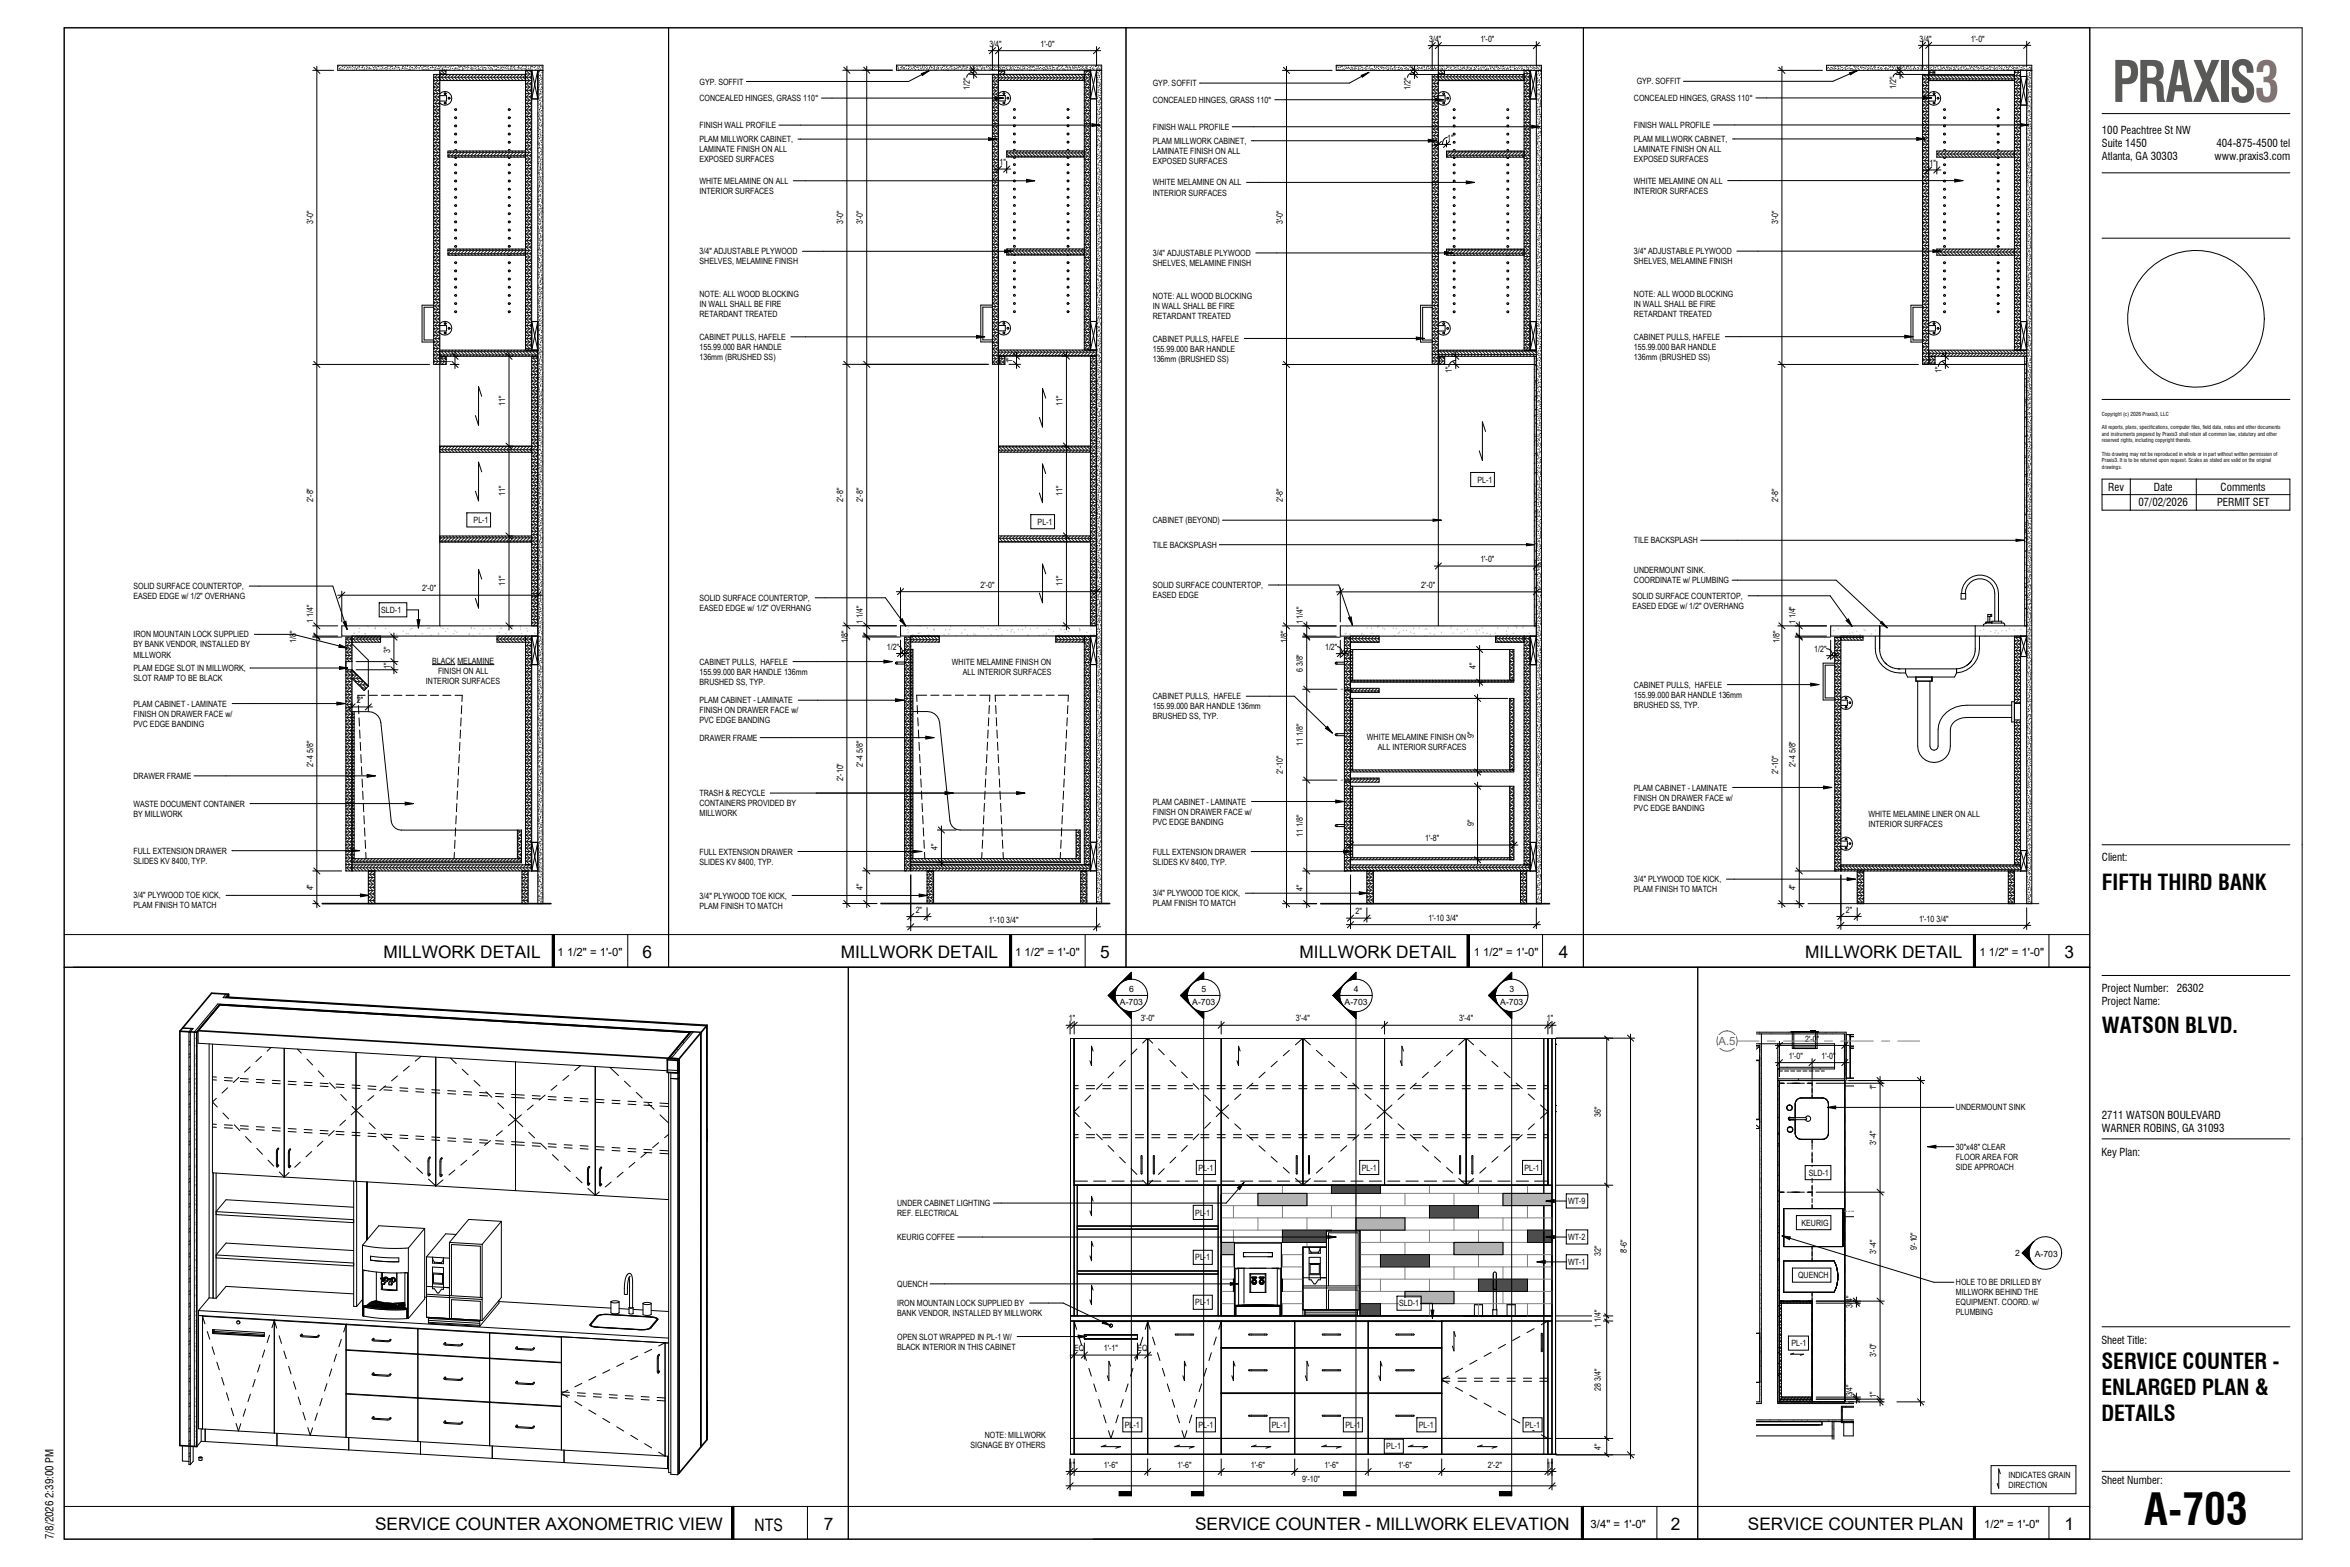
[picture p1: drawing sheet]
<svg xmlns="http://www.w3.org/2000/svg" width="914mm" height="610mm" viewBox="0 0 914 610" stroke-linecap="round" stroke-linejoin="round" font-family="sans-serif">
<defs><g id="words">
<text font-size="21.7" fill="#595955" x="821.8" y="39.6">PRAXIS3</text>
<text font-size="17" x="834.4" y="593.1">A-703</text>
<g font-size="8.5">
<text x="817.9" y="346.3">FIFTH THIRD BANK</text>
<text x="817.9" y="401.9">WATSON BLVD.</text>
<text x="817.7" y="532.6">SERVICE COUNTER -</text>
<text x="817.7" y="542.7">ENLARGED PLAN &amp;</text>
<text x="817.7" y="552.8">DETAILS</text>
</g>
<g font-size="6.7">
<text x="149.2" y="372.6">MILLWORK DETAIL</text>
<text x="250" y="372.5">6</text>
<text x="327.2" y="372.6">MILLWORK DETAIL</text>
<text x="428.1" y="372.5">5</text>
<text x="505.7" y="372.6">MILLWORK DETAIL</text>
<text x="606.5" y="372.5">4</text>
<text x="702.4" y="372.6">MILLWORK DETAIL</text>
<text x="803.3" y="372.5">3</text>
<text x="145.9" y="595.1">SERVICE COUNTER AXONOMETRIC VIEW</text>
<text x="293.6" y="595.6">NTS</text>
<text x="320.6" y="595.1">7</text>
<text x="465" y="595.1">SERVICE COUNTER - MILLWORK ELEVATION</text>
<text x="650.1" y="595.1">2</text>
<text x="680.1" y="595.1">SERVICE COUNTER PLAN</text>
<text x="803.3" y="595.1">1</text>
</g>
<g font-size="4.4">
<text x="217" y="371.9">1 1/2&quot; = 1'-0&quot;</text>
<text x="395" y="371.9">1 1/2&quot; = 1'-0&quot;</text>
<text x="573.4" y="371.9">1 1/2&quot; = 1'-0&quot;</text>
<text x="770.2" y="371.9">1 1/2&quot; = 1'-0&quot;</text>
<text x="618.9" y="594.5">3/4&quot; = 1'-0&quot;</text>
<text x="772.1" y="594.5">1/2&quot; = 1'-0&quot;</text>
</g>
<text font-size="4.4" fill="#686663" x="668.7" y="406.5">A.5</text>
<g font-size="4.2">
<text x="817.9" y="52.2">100 Peachtree St NW</text>
<text x="817.9" y="57.3">Suite 1450</text>
<text x="862.4" y="57.3">404-875-4500 tel</text>
<text x="817.9" y="62.4">Atlanta, GA 30303</text>
<text x="861.7" y="62.4">www.praxis3.com</text>
<text x="820.4" y="191">Rev</text>
<text x="838.1" y="191">Date</text>
<text x="864.1" y="191">Comments</text>
<text x="832.1" y="197">07/02/2026</text>
<text x="862.7" y="197">PERMIT SET</text>
<text x="817.9" y="335.1">Client:</text>
<text x="817.9" y="385.9">Project Number:</text>
<text x="847" y="385.9">26302</text>
<text x="817.9" y="391">Project Name:</text>
<text x="817.9" y="435.2">2711 WATSON BOULEVARD</text>
<text x="817.9" y="440.3">WARNER ROBINS, GA 31093</text>
<text x="817.7" y="449.6">Key Plan:</text>
<text x="817.7" y="522.7">Sheet Title:</text>
<text x="817.7" y="577.2">Sheet Number:</text>
<text x="20.8" y="598.9" transform="rotate(-90 20.8 598.9)">7/8/2026 2:39:00 PM</text>
</g>
<g font-size="3.4">
<text x="556.1" y="16.3">3/4&quot;</text>
<text x="576" y="16.3">1'-0&quot;</text>
<text x="746.9" y="16.2">3/4&quot;</text>
<text x="766.8" y="16.2">1'-0&quot;</text>
<text x="385" y="18.2">3/4&quot;</text>
<text x="404.9" y="18.2">1'-0&quot;</text>
<text x="272.2" y="32.9">GYP. SOFFIT</text>
<text x="377.4" y="34.8" transform="rotate(-90 377.4 34.8)">1/2&quot;</text>
<text x="448.6" y="33.5">GYP. SOFFIT</text>
<text x="548.9" y="34.9" transform="rotate(-90 548.9 34.9)">1/2&quot;</text>
<text x="636.9" y="32.8">GYP. SOFFIT</text>
<text x="737.8" y="34.7" transform="rotate(-90 737.8 34.7)">1/2&quot;</text>
<text x="272.2" y="39.4">CONCEALED HINGES, GRASS 110°</text>
<text x="448.6" y="40">CONCEALED HINGES, GRASS 110°</text>
<text x="635.8" y="39.3">CONCEALED HINGES, GRASS 110°</text>
<text x="272.2" y="49.9">FINISH WALL PROFILE</text>
<text x="448.6" y="50.5">FINISH WALL PROFILE</text>
<text x="635.8" y="49.8">FINISH WALL PROFILE</text>
<text x="272.2" y="55.3">PLAM MILLWORK CABINET,</text>
<text x="272.2" y="59.2">LAMINATE FINISH ON ALL</text>
<text x="448.6" y="55.9">PLAM MILLWORK CABINET,</text>
<text x="448.6" y="59.8">LAMINATE FINISH ON ALL</text>
<text x="563.1" y="54.7">1&quot;</text>
<text x="635.8" y="55.2">PLAM MILLWORK CABINET,</text>
<text x="635.8" y="59.1">LAMINATE FINISH ON ALL</text>
<text x="272.2" y="63.1">EXPOSED SURFACES</text>
<text x="388.9" y="64.3">1&quot;</text>
<text x="448.6" y="63.8">EXPOSED SURFACES</text>
<text x="635.8" y="63.1">EXPOSED SURFACES</text>
<text x="750.8" y="64.6">1&quot;</text>
<text x="272.2" y="71.5">WHITE MELAMINE ON ALL</text>
<text x="635.8" y="71.5">WHITE MELAMINE ON ALL</text>
<text x="272.2" y="75.4">INTERIOR SURFACES</text>
<text x="448.6" y="72.2">WHITE MELAMINE ON ALL</text>
<text x="448.6" y="76.1">INTERIOR SURFACES</text>
<text x="635.8" y="75.4">INTERIOR SURFACES</text>
<text x="121.8" y="87.3" transform="rotate(-90 121.8 87.3)">3'-0&quot;</text>
<text x="328" y="87.2" transform="rotate(-90 328 87.2)">3'-0&quot;</text>
<text x="335.8" y="87.2" transform="rotate(-90 335.8 87.2)">3'-0&quot;</text>
<text x="499.1" y="87.3" transform="rotate(-90 499.1 87.3)">3'-0&quot;</text>
<text x="691.9" y="87.3" transform="rotate(-90 691.9 87.3)">3'-0&quot;</text>
<text x="272.2" y="99">3/4&quot; ADJUSTABLE PLYWOOD</text>
<text x="448.6" y="99.6">3/4&quot; ADJUSTABLE PLYWOOD</text>
<text x="635.8" y="98.9">3/4&quot; ADJUSTABLE PLYWOOD</text>
<text x="272.2" y="102.9">SHELVES, MELAMINE FINISH</text>
<text x="448.6" y="103.5">SHELVES, MELAMINE FINISH</text>
<text x="635.8" y="102.8">SHELVES, MELAMINE FINISH</text>
<text x="272.2" y="115.6">NOTE: ALL WOOD BLOCKING</text>
<text x="272.2" y="119.5">IN WALL SHALL BE FIRE</text>
<text x="448.6" y="116.2">NOTE: ALL WOOD BLOCKING</text>
<text x="635.8" y="115.5">NOTE: ALL WOOD BLOCKING</text>
<text x="635.8" y="119.4">IN WALL SHALL BE FIRE</text>
<text x="272.2" y="123.4">RETARDANT TREATED</text>
<text x="448.6" y="120.1">IN WALL SHALL BE FIRE</text>
<text x="448.6" y="124">RETARDANT TREATED</text>
<text x="635.8" y="123.3">RETARDANT TREATED</text>
<text x="272.2" y="132.2">CABINET PULLS, HAFELE</text>
<text x="272.2" y="136.1">155.99.000 BAR HANDLE</text>
<text x="448.6" y="132.9">CABINET PULLS, HAFELE</text>
<text x="448.6" y="136.8">155.99.000 BAR HANDLE</text>
<text x="635.8" y="132.2">CABINET PULLS, HAFELE</text>
<text x="635.8" y="136.1">155.99.000 BAR HANDLE</text>
<text x="175.6" y="141.4" transform="rotate(-90 175.6 141.4)">1&quot;</text>
<text x="272.2" y="140">136mm (BRUSHED SS)</text>
<text x="394" y="141.4" transform="rotate(-90 394 141.4)">1&quot;</text>
<text x="448.6" y="140.7">136mm (BRUSHED SS)</text>
<text x="635.8" y="140">136mm (BRUSHED SS)</text>
<text x="564.9" y="145.2" transform="rotate(-90 564.9 145.2)">1&quot;</text>
<text x="755.5" y="145" transform="rotate(-90 755.5 145)">1&quot;</text>
<text x="196.6" y="158.1" transform="rotate(-90 196.6 158.1)">11&quot;</text>
<text x="413.5" y="158" transform="rotate(-90 413.5 158)">11&quot;</text>
<text x="574.9" y="187.8">PL-1</text>
<text x="121.8" y="195.3" transform="rotate(-90 121.8 195.3)">2'-8&quot;</text>
<text x="196.6" y="193" transform="rotate(-90 196.6 193)">11&quot;</text>
<text x="328" y="195.3" transform="rotate(-90 328 195.3)">2'-8&quot;</text>
<text x="335.8" y="195.3" transform="rotate(-90 335.8 195.3)">2'-8&quot;</text>
<text x="413.5" y="193" transform="rotate(-90 413.5 193)">11&quot;</text>
<text x="499.1" y="195.4" transform="rotate(-90 499.1 195.4)">2'-8&quot;</text>
<text x="691.9" y="195.3" transform="rotate(-90 691.9 195.3)">2'-8&quot;</text>
<text x="184.3" y="203.5">PL-1</text>
<text x="448.6" y="203.6">CABINET (BEYOND)</text>
<text x="403.7" y="204.2">PL-1</text>
<text x="448.6" y="213.1">TILE BACKSPLASH</text>
<text x="635.8" y="211.4">TILE BACKSPLASH</text>
<text x="576" y="218.7">1'-0&quot;</text>
<text x="196.6" y="228" transform="rotate(-90 196.6 228)">11&quot;</text>
<text x="413.5" y="228" transform="rotate(-90 413.5 228)">11&quot;</text>
<text x="635.8" y="223">UNDERMOUNT SINK.</text>
<text x="635.8" y="226.9">COORDINATE w/ PLUMBING</text>
<text x="51.9" y="229.2">SOLID SURFACE COUNTERTOP,</text>
<text x="51.9" y="233.1">EASED EDGE w/ 1/2&quot; OVERHANG</text>
<text x="164.3" y="230.1">2'-0&quot;</text>
<text x="272.2" y="233.7">SOLID SURFACE COUNTERTOP,</text>
<text x="381.6" y="228.7">2'-0&quot;</text>
<text x="448.6" y="228.8">SOLID SURFACE COUNTERTOP,</text>
<text x="448.6" y="232.7">EASED EDGE</text>
<text x="553" y="228.8">2'-0&quot;</text>
<text x="635.2" y="233">SOLID SURFACE COUNTERTOP,</text>
<text x="148.3" y="238.5">SLD-1</text>
<text x="272.2" y="237.7">EASED EDGE w/ 1/2&quot; OVERHANG</text>
<text x="635.2" y="236.9">EASED EDGE w/ 1/2&quot; OVERHANG</text>
<text x="121.8" y="242.3" transform="rotate(-90 121.8 242.3)">1 1/4&quot;</text>
<text x="335.8" y="242.7" transform="rotate(-90 335.8 242.7)">1 1/4&quot;</text>
<text x="507" y="242.9" transform="rotate(-90 507 242.9)">1 1/4&quot;</text>
<text x="698.6" y="242.9" transform="rotate(-90 698.6 242.9)">1 1/4&quot;</text>
<text x="51.9" y="248">IRON MOUNTAIN LOCK SUPPLIED</text>
<text x="51.9" y="251.9">BY BANK VENDOR, INSTALLED BY</text>
<text x="115.2" y="250" transform="rotate(-90 115.2 250)">1/8&quot;</text>
<text x="329.9" y="250" transform="rotate(-90 329.9 250)">1/8&quot;</text>
<text x="500.9" y="250.1" transform="rotate(-90 500.9 250.1)">1/8&quot;</text>
<text x="692.4" y="250" transform="rotate(-90 692.4 250)">1/8&quot;</text>
<text x="51.9" y="255.8">MILLWORK</text>
<text x="151.8" y="253.9" transform="rotate(-90 151.8 253.9)">3&quot;</text>
<text x="345.1" y="252.7">1/2&quot;</text>
<text x="515.6" y="252.8">1/2&quot;</text>
<text x="705.9" y="253.6">1/2&quot;</text>
<text x="51.9" y="261.1">PLAM EDGE SLOT IN MILLWORK,</text>
<text x="151.8" y="260.2" transform="rotate(-90 151.8 260.2)">1&quot;</text>
<text x="168.1" y="258.2">BLACK MELAMINE</text>
<text x="170.4" y="262.1">FINISH ON ALL</text>
<text x="272.2" y="258.6">CABINET PULLS, HAFELE</text>
<text x="272.2" y="262.5">155.99.000 BAR HANDLE 136mm</text>
<text x="370.4" y="258.6">WHITE MELAMINE FINISH ON</text>
<text x="374.7" y="262.5">ALL INTERIOR SURFACES</text>
<text x="507" y="261.5" transform="rotate(-90 507 261.5)">6 3/8&quot;</text>
<text x="574.2" y="260.3" transform="rotate(-90 574.2 260.3)">4&quot;</text>
<text x="51.9" y="265">SLOT RAMP TO BE BLACK</text>
<text x="165.7" y="266">INTERIOR SURFACES</text>
<text x="272.2" y="266.4">BRUSHED SS, TYP.</text>
<text x="635.8" y="267.5">CABINET PULLS, HAFELE</text>
<text x="51.9" y="274.9">PLAM CABINET - LAMINATE</text>
<text x="138.9" y="273.5">2&quot;</text>
<text x="272.2" y="273.6">PLAM CABINET - LAMINATE</text>
<text x="448.6" y="272">CABINET PULLS, HAFELE</text>
<text x="448.6" y="275.9">155.99.000 BAR HANDLE 136mm</text>
<text x="635.8" y="271.4">155.99.000 BAR HANDLE 136mm</text>
<text x="635.8" y="275.3">BRUSHED SS, TYP.</text>
<text x="51.9" y="278.8">FINISH ON DRAWER FACE w/</text>
<text x="272.2" y="277.5">FINISH ON DRAWER FACE w/</text>
<text x="272.2" y="281.4">PVC EDGE BANDING</text>
<text x="448.6" y="279.9">BRUSHED SS, TYP.</text>
<text x="51.9" y="282.7">PVC EDGE BANDING</text>
<text x="531.9" y="287.8">WHITE MELAMINE FINISH ON</text>
<text x="573.4" y="287.2" transform="rotate(-90 573.4 287.2)">9&quot;</text>
<text x="272.2" y="288.1">DRAWER FRAME</text>
<text x="507" y="290.1" transform="rotate(-90 507 290.1)">11 1/8&quot;</text>
<text x="536.1" y="291.7">ALL INTERIOR SURFACES</text>
<text x="121.8" y="298.3" transform="rotate(-90 121.8 298.3)">2'-4 5/8&quot;</text>
<text x="335.8" y="298.3" transform="rotate(-90 335.8 298.3)">2'-4 5/8&quot;</text>
<text x="698.6" y="298.3" transform="rotate(-90 698.6 298.3)">2'-4 5/8&quot;</text>
<text x="51.9" y="303">DRAWER FRAME</text>
<text x="328" y="303.8" transform="rotate(-90 328 303.8)">2'-10&quot;</text>
<text x="499.1" y="301" transform="rotate(-90 499.1 301)">2'-10&quot;</text>
<text x="691.9" y="301" transform="rotate(-90 691.9 301)">2'-10&quot;</text>
<text x="272.2" y="309.7">TRASH &amp; RECYCLE</text>
<text x="635.8" y="307.5">PLAM CABINET - LAMINATE</text>
<text x="635.8" y="311.4">FINISH ON DRAWER FACE w/</text>
<text x="51.9" y="313.8">WASTE DOCUMENT CONTAINER</text>
<text x="51.9" y="317.7">BY MILLWORK</text>
<text x="272.2" y="313.6">CONTAINERS PROVIDED BY</text>
<text x="272.2" y="317.5">MILLWORK</text>
<text x="448.6" y="313">PLAM CABINET - LAMINATE</text>
<text x="448.6" y="316.9">FINISH ON DRAWER FACE w/</text>
<text x="635.8" y="315.3">PVC EDGE BANDING</text>
<text x="727.1" y="317.9">WHITE MELAMINE LINER ON ALL</text>
<text x="448.6" y="320.8">PVC EDGE BANDING</text>
<text x="573.4" y="321.4" transform="rotate(-90 573.4 321.4)">9&quot;</text>
<text x="727.1" y="321.8">INTERIOR SURFACES</text>
<text x="507" y="325.4" transform="rotate(-90 507 325.4)">11 1/8&quot;</text>
<text x="554.6" y="327.3">1'-8&quot;</text>
<text x="51.9" y="332.1">FULL EXTENSION DRAWER</text>
<text x="272.2" y="332.4">FULL EXTENSION DRAWER</text>
<text x="364.8" y="330.5" transform="rotate(-90 364.8 330.5)">4&quot;</text>
<text x="448.6" y="332.5">FULL EXTENSION DRAWER</text>
<text x="51.9" y="336">SLIDES KV 8400, TYP.</text>
<text x="272.2" y="336.3">SLIDES KV 8400, TYP.</text>
<text x="448.6" y="336.4">SLIDES KV 8400, TYP.</text>
<text x="121.8" y="346.4" transform="rotate(-90 121.8 346.4)">4&quot;</text>
<text x="335.8" y="346.4" transform="rotate(-90 335.8 346.4)">4&quot;</text>
<text x="507" y="346.4" transform="rotate(-90 507 346.4)">4&quot;</text>
<text x="635.8" y="343.2">3/4&quot; PLYWOOD TOE KICK,</text>
<text x="635.8" y="347.1">PLAM FINISH TO MATCH</text>
<text x="698.6" y="346.4" transform="rotate(-90 698.6 346.4)">4&quot;</text>
<text x="51.9" y="349.5">3/4&quot; PLYWOOD TOE KICK,</text>
<text x="51.9" y="353.4">PLAM FINISH TO MATCH</text>
<text x="272.2" y="349.5">3/4&quot; PLYWOOD TOE KICK,</text>
<text x="272.2" y="353.5">PLAM FINISH TO MATCH</text>
<text x="448.6" y="348.7">3/4&quot; PLYWOOD TOE KICK,</text>
<text x="448.6" y="352.6">PLAM FINISH TO MATCH</text>
<text x="356.3" y="355.1">2&quot;</text>
<text x="384.8" y="359.1">1'-10 3/4&quot;</text>
<text x="527.4" y="355.7">2&quot;</text>
<text x="555.9" y="358.2">1'-10 3/4&quot;</text>
<text x="718.2" y="355">2&quot;</text>
<text x="746.7" y="358.5">1'-10 3/4&quot;</text>
<text x="439.3" y="386">6</text>
<text x="467.5" y="386">5</text>
<text x="526.7" y="386">4</text>
<text x="587.3" y="386">3</text>
<text x="435.8" y="391.2">A-703</text>
<text x="463.9" y="391.2">A-703</text>
<text x="523.2" y="391.2">A-703</text>
<text x="583.8" y="391.2">A-703</text>
<text x="415.9" y="397.4">1&quot;</text>
<text x="443.9" y="397.4">3'-0&quot;</text>
<text x="504.2" y="397.4">3'-4&quot;</text>
<text x="567.8" y="397.4">3'-4&quot;</text>
<text x="601.9" y="397.4">1&quot;</text>
<text x="702.4" y="405.2">2'-0&quot;</text>
<text x="696" y="411.9">1'-0&quot;</text>
<text x="708.7" y="411.9">1'-0&quot;</text>
<text x="730.1" y="424.2" transform="rotate(-90 730.1 424.2)">1&quot;</text>
<text x="761.1" y="432">UNDERMOUNT SINK</text>
<text x="622.9" y="434.5" transform="rotate(-90 622.9 434.5)">36&quot;</text>
<text x="730.1" y="445.3" transform="rotate(-90 730.1 445.3)">3'-4&quot;</text>
<text x="761.1" y="447.3">30&quot;x48&quot; CLEAR</text>
<text x="466.3" y="455.4">PL-1</text>
<text x="529.9" y="455.4">PL-1</text>
<text x="593.2" y="455.4">PL-1</text>
<text x="761.1" y="451.2">FLOOR AREA FOR</text>
<text x="761.1" y="455.1">SIDE APPROACH</text>
<text x="703.8" y="457.4">SLD-1</text>
<text x="349.1" y="469.2">UNDER CABINET LIGHTING</text>
<text x="349.1" y="473.1">REF. ELECTRICAL</text>
<text x="465.1" y="472.9">PL-1</text>
<text x="610.2" y="468.4">WT-9</text>
<text x="701" y="476.9">KEURIG</text>
<text x="349.1" y="482.4">KEURIG COFFEE</text>
<text x="610.2" y="482.4">WT-2</text>
<text x="465.1" y="490.4">PL-1</text>
<text x="622.9" y="488.5" transform="rotate(-90 622.9 488.5)">32&quot;</text>
<text x="633" y="487.6" transform="rotate(-90 633 487.6)">8'-6&quot;</text>
<text x="730.1" y="487.7" transform="rotate(-90 730.1 487.7)">3'-4&quot;</text>
<text x="745.8" y="486.3" transform="rotate(-90 745.8 486.3)">9'-10&quot;</text>
<text x="784.1" y="488.7">2</text>
<text x="791.8" y="488.9">A-703</text>
<text x="610.2" y="492.1">WT-1</text>
<text x="699.6" y="497.3">QUENCH</text>
<text x="349.1" y="500.6">QUENCH</text>
<text x="761.1" y="500">HOLE TO BE DRILLED BY</text>
<text x="761.1" y="503.9">MILLWORK BEHIND THE</text>
<text x="349.1" y="508.1">IRON MOUNTAIN LOCK SUPPLIED BY</text>
<text x="465.1" y="507.8">PL-1</text>
<text x="544.4" y="508.2">SLD-1</text>
<text x="720.9" y="508.9" transform="rotate(-90 720.9 508.9)">3/4&quot;</text>
<text x="761.1" y="507.8">EQUIPMENT. COORD. w/</text>
<text x="349.1" y="512">BANK VENDOR, INSTALLED BY MILLWORK</text>
<text x="761.1" y="511.7">PLUMBING</text>
<text x="349.1" y="521.1">OPEN SLOT WRAPPED IN PL-1 W/</text>
<text x="622.9" y="516.4" transform="rotate(-90 622.9 516.4)">1 1/4&quot;</text>
<text x="349.1" y="525">BLACK INTERIOR IN THIS CABINET</text>
<text x="418" y="525.7">EQ</text>
<text x="429.6" y="525.7">1'-1&quot;</text>
<text x="442.6" y="525.7">EQ</text>
<text x="697.1" y="523.7">PL-1</text>
<text x="730.1" y="527.9" transform="rotate(-90 730.1 527.9)">3'-0&quot;</text>
<text x="622.9" y="541" transform="rotate(-90 622.9 541)">28 3/4&quot;</text>
<text x="720.9" y="543.3" transform="rotate(-90 720.9 543.3)">3/4&quot;</text>
<text x="730.1" y="543.7" transform="rotate(-90 730.1 543.7)">1&quot;</text>
<text x="437.7" y="555.5">PL-1</text>
<text x="466.3" y="555.5">PL-1</text>
<text x="494.9" y="555.5">PL-1</text>
<text x="523.5" y="555.5">PL-1</text>
<text x="552.1" y="555.5">PL-1</text>
<text x="593.4" y="555.5">PL-1</text>
<text x="377.7" y="563.4">SIGNAGE BY OTHERS</text>
<text x="383.2" y="559.5">NOTE: MILLWORK</text>
<text x="539.4" y="563.8">PL-1</text>
<text x="622.9" y="564" transform="rotate(-90 622.9 564)">4&quot;</text>
<text x="415.9" y="570.9">1&quot;</text>
<text x="429.6" y="570.9">1'-6&quot;</text>
<text x="458.2" y="570.9">1'-6&quot;</text>
<text x="486.8" y="570.9">1'-6&quot;</text>
<text x="515.4" y="570.9">1'-6&quot;</text>
<text x="544" y="570.9">1'-6&quot;</text>
<text x="578.9" y="570.9">2'-2&quot;</text>
<text x="601.9" y="570.9">1&quot;</text>
<text x="781.5" y="575">INDICATES GRAIN</text>
<text x="506.7" y="576.5">9'-10&quot;</text>
<text x="781.5" y="578.9">DIRECTION</text>
</g>
<g font-size="2.1">
<text x="817.9" y="161.8">Copyright (c) 2026 Praxis3, LLC</text>
<text x="817.9" y="167">All reports, plans, specifications, computer files, field data, notes and other documents</text>
<text x="817.9" y="169.6">and instruments prepared by Praxis3 shall retain all common law, statutory and other</text>
<text x="817.9" y="172.1">reserved rights, including copyright thereto.</text>
<text x="817.9" y="177.3">This drawing may not be reproduced in whole or in part without written permission of</text>
<text x="817.9" y="179.9">Praxis3. It is to be returned upon request. Scales as stated are valid on the original</text>
<text x="817.9" y="182.5">drawings.</text>
</g>
</g></defs>
<path d="M546.7 502.4v4.8h19.1v-4.8zM475.2 483.3v4.8h5.1v-4.8zM565.8 483.3v4.8h19v-4.8zM527.6 473.8v4.8h19.1v-4.8zM489.5 464.3v4.7h19v-4.7zM584.8 464.3v4.7h19.1v-4.7z" fill="#b4b4b4"/>
<path d="M529.2 507.2v4.7h7.9v-4.7zM479.9 497.6v4.8h.4v-4.8zM498.6 497.6v4.8h.4v-4.8zM575.3 497.6v4.8h19.1v-4.8zM537.1 488.1v4.8h19.1v-4.8zM499 478.6v4.7h17.1v-4.5h2v-.2zM594.4 478.6v4.7h9.5v-4.7zM556.2 469v4.8h19.1v-4.8zM518.1 461.1v3.2h19v-3.2z" fill="#4d4d4d"/>
<g fill="#fff">
<path d="M416.3 565.8h189.5v.2h-189.5z"/>
<path d="M605.3 403.9h.5v2.4h-.5z"/>
<path d="M605.3 430.1h.5v2.4h-.5z"/>
<path d="M416.4 403.9h1.6v108h-1.6z"/>
<path d="M416.4 513.9h1.6v45.7h-1.6z"/>
<path d="M416.4 559.6h1.6v6.2h-1.6z"/>
<path d="M418 513.9h28.6v.2h-28.6z"/>
<path d="M421.9 519.3h20.7v1.6h-20.7z"/>
<path d="M418 559.6h28.6v6.2h-28.6z"/>
<path d="M457.3 519.1l1-.1v.2z"/>
<path d="M457.3 519.2h1v.2z"/>
<path d="M458.3 519h5.2v.2z"/>
<path d="M458.3 519.2l5.2 .2h-5.2z"/>
<path d="M463.5 519l.9 .2z"/>
<path d="M463.5 519.2v.2l.9-.2z"/>
<path d="M446.6 513.9h28.6v.2h-28.6z"/>
<path d="M446.6 559.6h28.6v6.2h-28.6z"/>
<path d="M485.9 550.6h1v.2z"/>
<path d="M485.9 550.8h1v.2z"/>
<path d="M486.9 550.6h5.2v.2z"/>
<path d="M486.9 550.8h5.2v.2h-5.2z"/>
<path d="M492.1 550.6l.9 .1z"/>
<path d="M492.1 550.8v.2l.9-.1z"/>
<path d="M485.9 533l1-.1v.2z"/>
<path d="M485.9 533.1l1 .2z"/>
<path d="M486.9 532.9h5.2v.2z"/>
<path d="M486.9 533.1l5.2 .2h-5.2z"/>
<path d="M492.1 532.9l.9 .2z"/>
<path d="M492.1 533.1v.2l.9-.2z"/>
<path d="M485.9 519.1l1-.1v.2z"/>
<path d="M485.9 519.2h1v.2z"/>
<path d="M486.9 519h5.2v.2z"/>
<path d="M486.9 519.2l5.2 .2h-5.2z"/>
<path d="M492.1 519l.9 .2z"/>
<path d="M492.1 519.2v.2l.9-.2z"/>
<path d="M475.2 559.6h28.6v6.2h-28.6z"/>
<path d="M514.5 550.6h1v.2z"/>
<path d="M514.5 550.8h1v.2z"/>
<path d="M515.5 550.6h5.2v.2z"/>
<path d="M515.5 550.8l5.2 .1-5.2 .1z"/>
<path d="M520.7 550.6l.9 .1z"/>
<path d="M520.7 550.8v.2l.9-.1z"/>
<path d="M514.5 533l1-.1v.2z"/>
<path d="M514.5 533.1l1 .2z"/>
<path d="M515.5 532.9h5.2v.2z"/>
<path d="M515.5 533.1l5.2 .2h-5.2z"/>
<path d="M520.7 532.9l.9 .2z"/>
<path d="M520.7 533.1v.2l.9-.2z"/>
<path d="M514.5 519.1l1-.1v.2z"/>
<path d="M514.5 519.2h1v.2z"/>
<path d="M515.5 519h5.2v.2z"/>
<path d="M515.5 519.2l5.2 .2h-5.2z"/>
<path d="M520.7 519l.9 .2z"/>
<path d="M520.7 519.2h.9z"/>
<path d="M503.8 559.6h28.6v6.2h-28.6z"/>
<path d="M543.1 550.6h1v.2z"/>
<path d="M543.1 550.8l1 .1z"/>
<path d="M544.1 550.6h5.2v.2z"/>
<path d="M544.1 550.8l5.2 .1-5.2 .1z"/>
<path d="M549.3 550.6l.9 .1z"/>
<path d="M549.3 550.8v.2l.9-.1z"/>
<path d="M543.1 533l1-.1v.2z"/>
<path d="M543.1 533.1h1v.2z"/>
<path d="M544.1 532.9h5.2v.2z"/>
<path d="M544.1 533.1l5.2 .2h-5.2z"/>
<path d="M549.3 532.9l.9 .2z"/>
<path d="M549.3 533.1v.2l.9-.2z"/>
<path d="M543.1 519.1l1-.1v.2z"/>
<path d="M543.1 519.2h1v.2z"/>
<path d="M544.1 519h5.2v.2z"/>
<path d="M544.1 519.2l5.2 .2h-5.2z"/>
<path d="M549.3 519l.9 .2z"/>
<path d="M549.3 519.2v.2l.9-.2z"/>
<path d="M532.4 559.6h28.6v6.2h-28.6z"/>
<path d="M416.4 511.9h187.5v2h-187.5z"/>
<path d="M419.2 494.4h54.8v1.2h-54.8z"/>
<path d="M419.2 477h54.8v1.2h-54.8z"/>
<path d="M418 461.1h1.2v50.8h-1.2z"/>
<path d="M474 461.1h1.2v50.8h-1.2z"/>
<path d="M444.2 455.7l.2 .1-.2 .9z"/>
<path d="M444 455.7l.2 1z"/>
<path d="M444.2 450.5l.2 5.2h-.2z"/>
<path d="M444 450.5h.2v5.2h-.2z"/>
<path d="M444.2 449.6l.2 .9z"/>
<path d="M444.1 449.6l.1 .9z"/>
<path d="M448.8 455.7l.2 1z"/>
<path d="M449 455.7l.1 .7-.1 .3z"/>
<path d="M448.8 450.5h.2v5.2h-.2z"/>
<path d="M449 450.5l.2 5.2h-.2z"/>
<path d="M448.8 449.6l.2 .9z"/>
<path d="M449 449.6l.2 .9z"/>
<path d="M446.5 403.9l.1 57.2z"/>
<path d="M504.6 455.7l.2 .1-.2 .9z"/>
<path d="M504.4 455.7l.2 1z"/>
<path d="M504.6 450.5l.2 5.2h-.2z"/>
<path d="M504.4 450.5h.2v5.2h-.2z"/>
<path d="M504.6 449.6l.2 .9z"/>
<path d="M504.5 449.6l.1 .9z"/>
<path d="M509.1 455.7l.2 1z"/>
<path d="M509.3 455.7l.2 .7-.2 .3z"/>
<path d="M509.1 450.5h.2v5.2h-.2z"/>
<path d="M509.3 450.5l.2 5.2h-.2z"/>
<path d="M509.2 449.6l.1 .9z"/>
<path d="M509.3 449.6l.2 .9z"/>
<path d="M506.9 403.9l.1 57.2z"/>
<path d="M568.1 455.7l.2 .1-.2 .9z"/>
<path d="M567.9 455.7l.2 1z"/>
<path d="M568.1 450.5l.2 5.2h-.2z"/>
<path d="M567.9 450.5h.2v5.2h-.2z"/>
<path d="M568.1 449.6l.2 .9z"/>
<path d="M568 449.6l.1 .9z"/>
<path d="M572.7 455.7l.2 1z"/>
<path d="M572.9 455.7l.2 .7-.2 .3z"/>
<path d="M572.7 450.5h.2v5.2h-.2z"/>
<path d="M572.9 450.5l.2 5.2h-.2z"/>
<path d="M572.8 449.6l.1 .9z"/>
<path d="M572.9 449.6l.2 .9z"/>
<path d="M570.5 403.9l.1 57.2z"/>
<path d="M602.3 403.9h1.6v57.2h-1.6z"/>
<path d="M602.3 513.9h1.6v45.7h-1.6z"/>
<path d="M602.3 559.6h1.6v6.2h-1.6z"/>
<path d="M599.9 518.7l.2 1z"/>
<path d="M599.8 518.7l.1 1z"/>
<path d="M599.9 519.7l.2 5.1h-.2z"/>
<path d="M599.7 519.7l.2 5.1h-.2z"/>
<path d="M599.9 524.8v1z"/>
<path d="M599.7 524.8l.2 1z"/>
<path d="M561 559.6h41.3v6.2h-41.3z"/>
<path d="M581.6 502.4h.6v7.1h-.6z"/>
<path d="M581.1 502.4h.5v7.1h-.6z"/>
<path d="M581.6 494.8l.6 .6v2.2h-.6z"/>
<path d="M581.2 495.1l.4-.3v2.8h-.6z"/>
<path d="M580.8 509.5h1.6v2.4h-1.6z"/>
<path d="M573.7 507.5h3.2v4.4h-3.2z"/>
<path d="M586.4 507.5h3.2v4.4h-3.2z"/>
<path d="M507 485.2h9.1v-6.4h13.1v30.7h-22.2z"/>
<path d="M507.7 509.5h20.5v2.4h-20.5z"/>
<path d="M483.8 487.3h11.3v1.6h-11.3z"/>
<path d="M490.5 498.3l.1-.1a.62 .62 0 0 1 .8 .1 .62 .62 0 0 1 .1 .8h-1.1z"/>
<path d="M490.6 497.6h.6l.2 .7-.5-.2-.4 .2z"/>
<path d="M487.7 497.6h.6l.2 .7-.6-.2-.3 .2z"/>
<path d="M487.5 498.3l.2-.1a.62 .62 0 0 1 .8 .1 .62 .62 0 0 1 .1 .8h-1.1z"/>
<path d="M490.4 499.1h1.1v.3h-1.1z"/>
<path d="M490 496.8l.4 .1-.4 .2z"/>
<path d="M490.4 496.7l1 .2z"/>
<path d="M491.4 496.7l.5 .4z"/>
<path d="M490.2 497l.4 .6z"/>
<path d="M490.6 497.4l.7 .2z"/>
<path d="M491.6 497l-.3 .6z"/>
<path d="M487.5 499.1h1v.3h-1z"/>
<path d="M487.1 496.8l.4 .1-.4 .2z"/>
<path d="M487.5 496.7l1 .2z"/>
<path d="M488.5 496.7l.5 .4z"/>
<path d="M487.3 497l.4 .6z"/>
<path d="M487.7 497.4l.6 .2z"/>
<path d="M488.7 497l-.4 .6z"/>
<path d="M492.3 495.6h.3v7.2h-.3z"/>
<path d="M486.4 495.6h.2v7.2h-.2z"/>
<path d="M480.9 507.8v.5z"/>
<path d="M480.9 507.8h17.2v.5h-17.2z"/>
<path d="M498.1 507.8v.5z"/>
<path d="M480.9 508.3v3.6z"/>
<path d="M480.9 508.3h17.2v3.6h-17.2z"/>
<path d="M498.1 508.3v3.6z"/>
<path d="M480.6 493.4h.6v.3l.8-.3v14.4h-1.1v4.1h-.3z"/>
<path d="M497 493.4l.7 .3v-.3h.6v18.5h-.2v-4.1h-1.1z"/>
<path d="M494.9 493.4h2.1v14.4h-2z"/>
<path d="M482 493.4h2v14.4h-2z"/>
<path d="M605.3 432.5v133.3h.5v-133.3zM605.3 406.3v23.8h.5v-23.8z"/>
<path d="M418 514.1v45.5h28.6v-45.5zM421.9 519.3h20.7v1.6h-20.7zM431.7 515.7a.6 .6 0 0 1 1.2 0 .6 .6 0 0 1-1.2 0z"/>
<path d="M446.6 514.1v45.5h28.6v-45.5zM457.4 519h6.9l.1 .2-6.9 .2z"/>
<path d="M475.2 514.1v10.1h28.6v-10.1zM485.9 519.1l7-.1 .1 .2-7 .2z"/>
<path d="M475.2 542.1v17.5h28.6v-17.5zM486 550.6h6.9l.1 .2-7 .1zM475.2 524.4v17.5h28.6v-17.5zM485.9 533l7-.1 .1 .2-6.9 .2z"/>
<path d="M475.2 541.9v.2h28.6v-.2zM475.2 524.2v.2h28.6v-.2zM475.2 513.9v.2h28.6v-.2z"/>
<path d="M503.8 514.1v10.1h28.6v-10.1zM514.5 519.1l7-.1 .1 .2-7 .2z"/>
<path d="M503.8 542.1v17.5h28.6v-17.5zM514.6 550.6h6.9l.1 .2-7 .1zM503.8 524.4v17.5h28.6v-17.5zM514.6 532.9h6.9l.1 .2-7 .2z"/>
<path d="M503.8 541.9v.2h28.6v-.2zM503.8 524.2v.2h28.6v-.2zM503.8 513.9v.2h28.6v-.2z"/>
<path d="M532.4 514.1v10.1h28.6v-10.1zM543.2 519h6.9l.1 .2-7 .2z"/>
<path d="M532.4 542.1v17.5h28.6v-17.5zM543.2 550.6l7 .2-6.9 .2zM532.4 524.4v17.5h28.6v-17.5zM543.2 532.9h6.9l.1 .2-7 .2z"/>
<path d="M532.4 541.9v.2h28.6v-.2zM532.4 524.2v.2h28.6v-.2zM532.4 513.9v.2h28.6v-.2z"/>
<path d="M419.2 495.6v16.3h54.8v-16.3zM419.2 478.2v16.2h54.8v-16.2zM419.2 461.1v15.9h54.8v-15.9z"/>
<path d="M446.6 403.9v57.2h28.6v-57.2zM448.8 449.6l.3 .3-.1 6.8z"/>
<path d="M418 403.9v57.2h28.5v-57.2zM444.1 449.6l.3 .2-.2 6.9z"/>
<path d="M507 403.9v57.2h31.7v-57.2zM509.2 449.6l.3 .3-.2 6.8z"/>
<path d="M475.2 403.9v57.2h31.7v-57.2zM504.5 449.6l.3 .2-.2 6.9z"/>
<path d="M570.6 403.9v57.2h31.7v-57.2zM572.8 449.6l.3 .3-.2 6.8z"/>
<path d="M538.7 403.9v57.2h31.8v-57.2zM568 449.6l.3 .2-.2 6.9z"/>
<path d="M561 513.9v45.7h41.3v-45.7zM599.8 518.7l.3 .3-.2 6.8z"/>
<path d="M487.4 498.1a.93 .93 0 0 0 0 1.4 .93 .93 0 0 0 1.4-.3 .93 .93 0 0 0-.4-1.3l.1 1.5h-1l.2-1.5zM490.3 498.1a.93 .93 0 0 0 0 1.4 .93 .93 0 0 0 1.4-.3 .93 .93 0 0 0-.4-1.3l.2 1.5h-1.1l.2-1.5z"/>
<path d="M490 497l.5 .7h.9l.5-.6zM490.2 497.1h1.5l-.7 .5h-.4z"/>
<path d="M487.1 497l.5 .7h.9l.5-.6zM487.3 497.1h1.5l-.5 .5h-.6z"/>
<path d="M484 493.4v14.4h10.9v-14.4zM486.4 495.6h6.2v7.2h-6.2z"/>
<path d="M486.6 495.6v7.2h5.7v-7.2zM487.1 496.8h1.8l-.6 .9a1 1 0 0 1 .4 1.7 1 1 0 0 1-1.6-.7l.6-1zM490 496.8h1.8l-.6 .9a.99 .99 0 0 1 .4 1.7 .99 .99 0 0 1-1.6-.7l.6-1zM490.3 497l.3 .4h.7l.3-.4zM487.4 497l.3 .4h.6l.4-.4z"/>
<path d="M496.9 493.4l.8 .3v-.3zM481.2 493.4v.3l.8-.3z"/>
<path d="M480.3 483.5v28.4h.3v-18.5h17.7v18.5h.3v-28.4zM483.8 487.3h11.3v1.6h-11.3z"/>
<circle cx="432.3" cy="515.7" r=".6"/>
</g>
<g fill="none" stroke="#000" stroke-width=".39">
<path d="M416.4 403.9h187.5v162.1h-187.6zM418 403.9v108M425.3 408.9l-.6-1.9v7.5l-.6-1.9M433.4 417l-2.3 2.3M437.9 412.6l-2.3 2.2M442.4 408.1l-2.3 2.2M446.5 403.9v57.2M446.6 403.9l1.9 1.9M446.6 403.9l-2 1.9M446.6 403.9v57.2M450.8 408.1l2.2 2.2M455.3 412.6l2.2 2.2"/>
<path d="M459.7 417l2.3 2.3M475.2 403.9v108M482.5 408.9l-.6-1.9v7.5l-.6-1.9M492.2 417.1l-2.3 2.1M497 412.9l-2.4 2.1M501.7 408.6l-2.4 2.1M506.9 403.9v57.2M507 403.9l2.9 2.6M507 403.9l-2.9 2.6M507 403.9v57.2M512.2 408.6l2.4 2.1M516.9 412.9l2.4 2.1"/>
<path d="M521.7 417.1l2.3 2.1M538.7 403.9v57.2M546.1 408.9l-.6-1.9v7.5l-.6-1.9M555.8 417.1l-2.4 2.1M560.5 412.9l-2.3 2.1M565.3 408.6l-2.4 2.1M570.5 403.9v57.2M570.5 403.9l2.9 2.6M570.5 403.9l-2.9 2.6M570.6 403.9v57.2M575.8 408.6l2.3 2.1M580.5 412.9l2.4 2.1"/>
<path d="M585.2 417.1l2.4 2.1M600.7 403.9v60.4M602.3 403.9v57.2M605.3 406.3h.5M605.8 403.9h-.5v161.9M418 423.5h1.6M418 422.3h1.6M419.9 430.5l-1.9 2 1.9 1.9M422.2 436.7l2.2 2.2M422.7 423.5h3.2M422.7 422.3h3.2M424.4 426l-2.2 2.3"/>
<path d="M428.9 421.5l-2.2 2.3M429.1 423.5h3.2M429.1 422.3h3.2M435.4 423.5h3.2M435.4 422.3h3.2M441.8 423.5h3.2M441.8 422.3h3.2M448.2 423.5h3.1M448.2 422.3h3.1M454.5 423.5h3.2M454.5 422.3h3.2M460.9 423.5h3.2"/>
<path d="M460.9 422.3h3.2M464.2 421.5l2.3 2.3M467.2 423.5h3.2M467.2 422.3h3.2M468.7 426l2.3 2.3M471 436.7l-2.3 2.2M473.2 430.5l2 2M473.6 423.5h3.2M473.6 422.3h3.2M475.2 432.5l-2 1.9M475.2 432.5l2.9 2.6M478.1 429.9l-2.9 2.6"/>
<path d="M479.9 423.5h3.2M479.9 422.3h3.2M480.4 437.2l2.4 2.1M482.8 425.6l-2.4 2.1M486.3 423.5h3.2M486.3 422.3h3.2M487.5 421.4l-2.3 2.1M492.7 423.5h3.1M492.7 422.3h3.1M499 423.5h3.2M499 422.3h3.2M505.4 423.5h3.1"/>
<path d="M505.4 422.3h3.1M511.7 423.5h3.2M511.7 422.3h3.2M518.1 423.5h3.2M518.1 422.3h3.2M524.4 423.5h3.2M524.4 422.3h3.2M526.4 421.4l2.4 2.1M530.8 423.5h3.2M530.8 422.3h3.2M531.1 425.6l2.4 2.1M533.5 437.2l-2.4 2.1"/>
<path d="M535.8 429.9l5.8 5.2M537.1 423.5h3.2M537.1 422.3h3.2M541.6 429.9l-5.8 5.2M543.5 423.5h3.2M543.5 422.3h3.2M544 437.2l2.4 2.1M546.4 425.6l-2.4 2.1M549.9 423.5h3.1M549.9 422.3h3.1M551.1 421.4l-2.4 2.1M556.2 423.5h3.2"/>
<path d="M556.2 422.3h3.2M562.6 423.5h3.2M562.6 422.3h3.2M568.9 423.5h3.2M568.9 422.3h3.2M575.3 423.5h3.2M575.3 422.3h3.2M581.6 423.5h3.2M581.6 422.3h3.2M588 423.5h3.2M588 422.3h3.2M590 421.4l2.3 2.1"/>
<path d="M594.4 423.5h3.1M594.4 422.3h3.1M594.7 425.6l2.3 2.1M597 437.2l-2.3 2.1M599.4 429.9l2.9 2.6-2.9 2.6M600.7 423.5h1.6M600.7 422.3h1.6M605.3 430.1h.5M605.3 432.5h.5M418 442.6h1.6M418 441.4h1.6M418 459.5h5.1"/>
<path d="M422.7 442.6h3.2M422.7 441.4h3.2M425.5 459.5h4.8M426.7 441.2l2.2 2.2M429.1 442.6h3.2M429.1 441.4h3.2M431.1 445.6l2.3 2.3M432.7 459.5h4.7M435.4 442.6h3.2M435.4 441.4h3.2M435.6 450.1l2.3 2.3M439.8 459.5h4.8"/>
<path d="M440.1 454.6l2.3 2.3M441.8 442.6h3.2M441.8 441.4h3.2M444 449.6l.4 .2-.2 6.9-.2-.2zM444.6 459.1l2 2M447 459.5h4.7M448.2 442.6h3.1M448.2 441.4h3.1M448.5 459.1l-1.9 2M448.8 449.6l.4 .2-.2 6.9-.2-.2zM453 454.6l-2.2 2.3M454.1 459.5h4.8"/>
<path d="M454.5 442.6h3.2M454.5 441.4h3.2M457.5 450.1l-2.2 2.3M460.9 442.6h3.2M460.9 441.4h3.2M461.3 459.5h4.7M462 445.6l-2.3 2.3M466.5 441.2l-2.3 2.2M467.2 442.6h3.2M467.2 441.4h3.2M468.4 459.5h4.8M473.6 442.6h3.2"/>
<path d="M473.6 441.4h3.2M475.6 459.5h4.7M479.9 442.6h3.2M479.9 441.4h3.2M482.7 459.5h4.8M485.2 441.5l2.3 2.1M486.3 442.6h3.2M486.3 441.4h3.2M489.9 459.5h4.7M489.9 445.7l2.3 2.1M492.7 442.6h3.1M492.7 441.4h3.1"/>
<path d="M494.6 450l2.4 2.1M497 459.5h4.8M499 442.6h3.2M499 441.4h3.2M499.3 454.2l2.4 2.1M504.1 458.5l2.9 2.6M504.2 459.5h4.7M504.4 449.6l.4 .2-.2 6.9-.2-.2zM505.4 442.6h3.1M505.4 441.4h3.1M509.2 449.6l.3 .2-.2 6.9-.2-.2zM509.9 458.5l-2.9 2.6"/>
<path d="M511.3 459.5h4.8M511.7 442.6h3.2M511.7 441.4h3.2M514.6 454.2l-2.4 2.1M518.1 442.6h3.2M518.1 441.4h3.2M518.5 459.5h4.7M519.3 450l-2.4 2.1M524 445.7l-2.3 2.1M524.4 442.6h3.2M524.4 441.4h3.2M525.6 459.5h4.8"/>
<path d="M528.8 441.5l-2.4 2.1M530.8 442.6h3.2M530.8 441.4h3.2M532.8 459.5h4.7M537.1 442.6h3.2M537.1 441.4h3.2M539.9 459.5h4.8M543.5 442.6h3.2M543.5 441.4h3.2M547.1 459.5h4.7M548.7 441.5l2.4 2.1M549.9 442.6h3.1"/>
<path d="M549.9 441.4h3.1M553.4 445.7l2.4 2.1M554.2 459.5h4.8M556.2 442.6h3.2M556.2 441.4h3.2M558.2 450l2.3 2.1M561.4 459.5h4.7M562.6 442.6h3.2M562.6 441.4h3.2M562.9 454.2l2.4 2.1M567.6 458.5l2.9 2.6M568 449.6l.3 .2-.2 6.9-.2-.2z"/>
<path d="M568.5 459.5h4.8M568.9 442.6h3.2M568.9 441.4h3.2M572.8 449.6l.3 .2-.2 6.9-.2-.2zM573.4 458.5l-2.9 2.6M575.3 442.6h3.2M575.3 441.4h3.2M575.7 459.5h4.7M578.1 454.2l-2.3 2.1M581.6 442.6h3.2M581.6 441.4h3.2M582.8 459.5h4.8"/>
<path d="M582.9 450l-2.4 2.1M587.6 445.7l-2.4 2.1M588 442.6h3.2M588 441.4h3.2M590 459.5h4.8M592.3 441.5l-2.3 2.1M594.4 442.6h3.1M594.4 441.4h3.1M597.1 459.5h5.2M600.7 442.6h1.6M600.7 441.4h1.6M418 461.1h185.9"/>
<path d="M419.2 461.1v50.8M419.2 477h54.8M419.2 478.2h54.8M425.3 467.3l-.6-1.9v7.5l-.6-1.9M474 461.1v50.8M489.5 464.3h19v4.7h-19zM518.1 461.1v3.2h19v-3.2M518.1 478.8v-.2h-19.1v4.7h17.1M527.6 473.8h19.1v4.8h-19.1zM556.2 469h19.1v4.8h-19.1zM600.7 469v97M603.9 464.3h-19.1v4.7h19.1"/>
<path d="M603.9 478.6h-9.5v4.7h9.5M419.2 494.4h54.8M419.2 495.6h54.8M425.3 484.8l-.6-1.9v7.6l-.6-1.9M475.2 483.3h5.1v28.6h.3v-18.5h.8M475.2 488.1h5.1M480.3 483.5h18.3zM480.3 497.6h-.4v4.8h.4M481.4 493.4h1.6M481.4 493.4h.8M482 493.4v14.4M482.2 493.4l-1 .3"/>
<path d="M482.2 493.4h.8M483 493.4h1M483 493.4h14.5M483.8 488.9h11.3M483.8 487.3h11.3M483.8 487.3h.6M483.8 488.9h.6M483.8 487.3v1.6M484 493.4h.4M484 493.4v9.1M486.3 493.4h6.3M486.4 495.6h6.2"/>
<path d="M486.4 495.6h.2M486.4 495.6v7.2M486.6 495.6h5.7M486.6 495.6v7.2M487.1 497.1l.4-.4 1.3 .1 .2 .3M487.1 497.1h1.9M487.1 497.1l.5 .6h.9l.5-.6M487.4 497l.3 .4M487.4 498.7h.1M487.4 498.8v.1M487.4 498.5v.1M487.5 499v.1"/>
<path d="M487.5 499.1a.63 .63 0 0 1 .5-1 .63 .63 0 0 1 .5 1M487.5 499.1h1M487.5 499.4h1M487.5 499.1v.3M487.5 498.4h.1M487.6 498.3l.3-.2 .6 .2M487.7 498.2l-.1 .1M487.7 497.9a.93 .93 0 0 0-.4 1.4 .93 .93 0 0 0 1.5 0 .93 .93 0 0 0-.4-1.4M487.7 497.6l-.4-.6h1.5l-.5 .6M487.7 497.4h.6M487.7 497.6h.6M487.7 497.4v.2"/>
<path d="M487.7 497.6l-.1 .7M488.3 497.6l.2 .7M488.3 497.4v.2M488.4 498.2l.1 .1M488.5 498.4h.1M488.5 499.1v.3M488.6 499l-.1 .1M488.6 498.5v.1M488.6 498.8v.1M488.6 498.7h.1M488.7 497l-.4 .4M490 497.1l.4-.4 1.3 .1 .2 .3"/>
<path d="M490 497.1h1.9M490 497.1l.5 .6h.9l.5-.6M490.3 497l.3 .4M490.3 498.7h.1M490.3 498.8v.1M490.3 498.5v.1M490.4 499v.1M490.4 499.1a.63 .63 0 0 1 .5-1 .63 .63 0 0 1 .6 1M490.4 499.1h1.1M490.4 499.4h1.1M490.4 499.1v.3M490.4 498.4h.1"/>
<path d="M490.6 497.6l-.4-.6h1.5l-.4 .6M490.6 497.4h.7M490.6 497.6h.7M490.6 497.4v.2M490.6 497.6l-.1 .7 .4-.2 .5 .2M491.2 497.6l.2 .7M491.3 497.4v.2M491.3 497.9a.93 .93 0 0 1 .4 1.4 .93 .93 0 0 1-1.5 0 .93 .93 0 0 1 .4-1.4M491.3 498.2l.1 .1M491.4 498.4h.1M491.5 499.1v.3M491.5 499v.1"/>
<path d="M491.5 498.5v.1M491.5 498.8v.1M491.5 498.7h.1M491.6 497l-.3 .4M492.3 495.6h.3M492.3 495.6v7.2M492.6 495.6v7.2M493.3 487.3h1.8M493.3 488.9h1.8M494.9 493.4h1.9M495.1 487.3v1.6M496.8 493.4l.9 .3"/>
<path d="M496.8 493.4h.7M497 493.4v14.4M498.6 483.5v28.4h-.3v-18.5h-.8M498.6 497.6h.4v4.8h-.4M507 485.2v24.3h22.2M507 497.1h9.1M509.4 489.1h4.3v8.8h-.7l-1.1 1.6h-.6l-1.1-1.6h-.8zM509.4 495.9h4.3M509.4 491.5h4.3M509.8 491.9h3.6v3.6h-3.6zM510.2 487.2l-.8-2v2.3h4.3v-2.3l-.7 2M510.2 487.2h2.8"/>
<path d="M510.2 487.2v.3M513 487.2v.3M516.1 485.2h-9.1v26.7M537.1 488.1h19.1v4.8h-19.1zM565.8 483.3h19v4.8h-19zM575.3 497.6h19.1v4.8h-19.1zM581 497.1v-1.7v4M581 497.5v1.9M581 499.4v10.1M581.8 494.9h-.4l-.3 .4M582 494.9l.1 .1M582.1 495.1l.1 .1"/>
<path d="M582.2 497.5v1.9M582.2 497.1v-1.7v4M582.2 499.4v10.1M416.4 511.9h187.5M416.4 513.9h187.5M418 513.9v52.1M421.9 519.3h20.7v1.6h-20.7zM425.3 501.9l-.6-1.9v7.5l-.6-1.8M445.6 517.1l1-3 .9 3M446.6 513.9v52.1M457.4 519h6.8l.2 .2-6.9 .2zM475.2 513.9v52.1"/>
<path d="M475.2 514.1l-1 3M480.9 507.8v4.1M480.9 507.8h.1M480.9 508.3h.1M480.9 508.3h17.2M480.9 507.8h17.2M480.9 507.8v4.1h17.2v-4.1M481 507.8h2.2M482.2 507.8h-.7h9.6M482.3 507.8h2M482.9 507.8h13.2M483 507.8h1.8"/>
<path d="M483.2 507.8h12.5h-1.8M483.3 507.8h.2M483.7 507.8h1.4M484 507.7l-.8 .1M484 502.6v4.4M484.4 507.8h-.6h11.3h-1.9M484.4 507.8h1.3M484.4 507.8h-.9h11.9M484.4 507.8h1M484.5 507.8h6.6M484.5 507.8h2M484.5 507.8h-2.4h14.8"/>
<path d="M485.1 507.8h8.7h-.5M485.1 507.8h2.4M485.7 507.8h7.6M486 519h6.9l.2 .2-7 .2zM486 507.8h7zM486.2 507.8h-2h10.5M486.3 507.8h6.3zM486.4 502.8h6.2M486.4 502.8h.2M486.6 502.8h5.7M486.7 507.8h-1.3h8.2M486.7 507.8h6.9"/>
<path d="M486.7 507.8h5.6h-1.2M486.7 507.8h4.4M487 507.8h-2.2h7.8M487.1 507.8h4.7M487.6 507.8h3.8zM488.2 507.8h2.5zM491.1 507.8h6.4h-1.9M491.1 507.8h3.3M491.4 507.8h1.9M491.9 507.8h1.4M492.3 502.8h.3M492.4 507.8h1.7"/>
<path d="M492.6 507.8h1.5M492.7 507.8h2M493.3 507.8h.8M493.5 507.8h1.3M494.1 507.8h.1M494.1 507.8h.3M494.1 507.8h.7M494.4 507.8h1.9M494.7 507.8h.8M494.7 507.8h.1M494.8 507.8h.7M494.8 507.8h.6"/>
<path d="M494.9 507.8h.4M495.5 507.8h.1M495.5 507.8h.5M495.8 507.8h.1M496.1 507.8h.8M496.4 507.8h.5M496.9 507.8h.1M497 507.8h1M498.1 507.8h.1M498.1 508.3h.1M503.8 513.9v52.1M507 501.1h22.2"/>
<path d="M507 500.3h22.2M507.7 511.5h20.5M507.7 510.7h20.5M507.7 509.9h20.5M507.7 509.5v2.4M514.6 519h6.9l.2 .2-7 .2zM516.1 509.5v-30.7h13.1v33.1M516.9 509.5v-7.7h11.5v7.7M516.9 500.3v-20.7h11.5v20.7M528.2 509.5v2.4M529.2 507.2h7.9v4.7M532.4 513.9v52.1"/>
<path d="M543.2 519h6.9l.2 .2-7 .2zM546.7 502.4h19.1v4.8h-19.1zM561 514.1h-143l.9 3M561 513.9v52.1M566.4 519.9l-.6-1.9v7.5l-.7-1.8M569.6 511.9h3.5h-3.2M573.7 507.5h3.2v4.4h-3.2zM580.8 509.5h1.6M580.8 509.5v2.4h1.6v-2.4M580.8 509.5h.1M581 501.6h.6zM581.6 501.6h.6z"/>
<path d="M582.4 509.5h.1M586.4 507.5h3.2v4.4h-3.2zM591.4 519.9l-2.8 1.6M593.3 511.9h-3.1h3.5M596.9 516.9l-2.7 1.5M599.7 515.3l2.6-1.4v52.1M599.8 518.7l.3 .2-.2 6.9-.2-.2zM419.9 520.2l.9 3M421.8 526.2l.9 3.1M423.7 532.3l.9 3M425.6 538.4l.9 3M432.1 531.5l-.6-1.9v7.5l-.6-1.9"/>
<path d="M438.9 538.4l-.9 3M440.8 532.3l-.9 3M442.8 526.2l-1 3.1M444.7 520.2l-1 3M448.5 520.2l.9 3M450.4 526.2l.9 3.1M452.3 532.3l.9 3M454.2 538.4l1 3M461.5 531.5l-.6-1.9v7.5l-.6-1.9M467.5 538.4l-.9 3M469.5 532.3l-1 3M471.4 526.2l-1 3.1"/>
<path d="M473.3 520.2l-1 3M475.2 524.2h85.8M475.2 524.4h85.8M480.6 531.5l-.7-1.9v7.5l-.6-1.9M486 532.9h6.9l.2 .2-7 .2zM509.2 531.5l-.7-1.9v7.5l-.6-1.9M514.6 532.9h6.9l.2 .2-7 .2zM537.8 531.5l-.7-1.9v7.5l-.6-1.9M543.2 532.9h6.9l.2 .2-7 .2zM561 537.3h3.2M561 536.2h3.2M563.6 535.3l-2.6 1.5 2.6 1.4"/>
<path d="M566.3 539.7l2.8 1.6M567.3 537.3h3.2M567.3 536.2h3.2M569.1 532.3l-2.8 1.5M573.7 537.3h3.2M573.7 536.2h3.2M574.7 529.2l-2.8 1.5M580.1 537.3h3.1M580.1 536.2h3.1M580.3 526.1l-2.8 1.5M585.8 523l-2.8 1.6M586.4 537.3h3.2"/>
<path d="M586.4 536.2h3.2M592.8 537.3h3.1M592.8 536.2h3.1M599.1 537.3h3.2M599.1 536.2h3.2M416.3 559.6h187.6M427.5 544.4l1 3.1M429.4 550.5l1 3M431.3 556.6l1 3 .9-3M435.1 550.5l-.9 3M437 544.4l-.9 3.1M456.1 544.4l1 3.1"/>
<path d="M458 550.5l1 3M459.9 556.6l1 3 .9-3M463.7 550.5l-.9 3M465.6 544.4l-.9 3.1M475.2 542.1h85.8M475.2 541.9h85.8M486 550.6h6.9l.2 .2-7 .2zM514.6 550.6h6.9l.2 .2-7 .2zM543.2 550.6h6.9l.2 .2-7 .2zM571.9 542.8l2.8 1.5M577.5 545.9l2.8 1.5M583 548.9l2.8 1.6"/>
<path d="M588.6 552l2.8 1.6M594.2 555.1l2.7 1.5M599.7 558.2l2.6 1.4M416.3 564.7h.1M430.4 562.2l-1.9 .6h7.5l-1.9 .6M444.6 566h.1M445 566h.1M459 562.2l-1.9 .6h7.5l-1.8 .6M488.8 562.2l-1.9 .6h7.6l-1.9 .6M500.2 566h.1M500.8 566h.1M502.4 566h.1"/>
<path d="M511.6 566h.1M512 566h.1M512.8 566h.1M516.2 562.2l-1.9 .6h7.5l-1.8 .6M533.5 566h.1M549.9 562.2l-1.9 .6h7.5l-1.9 .6M574.3 566h.1M575.1 566h.1M576.8 562.2l-1.9 .6h7.6l-1.9 .6M578.5 566h.1M579 566h.1M586.4 566h.1"/>
<path d="M587 566h.1M601 566h.1"/>
<circle cx="432.3" cy="515.7" r=".6"/>
</g>
<path d="M603.9 403.9h1.9M603.9 403.9h.1M416.3 566h189.5M416.3 565.8h189.5" fill="none" stroke="#000" stroke-width=".64"/>
<path d="M416.3 566h189.5" fill="none" stroke="#000" stroke-width=".46"/>
<g fill="none" stroke="#808080" stroke-width=".39">
<path d="M475.2 473.8h128.7v4.8h-128.7M475.2 464.3h128.7v4.7h-128.7M479.9 469v4.8M479.9 478.6v4.7M489.5 464.3v4.7M489.5 473.8v4.8M499 461.1v3.2M499 469v4.8M499 478.6v4.7M508.5 464.3v4.7M508.5 473.8v4.8M518.1 461.1v3.2"/>
<path d="M518.1 469v4.8M527.6 464.3v4.7M527.6 473.8v4.8M537.1 461.1v3.2M537.1 469v4.8M537.1 478.6v4.7M546.7 464.3v4.7M546.7 473.8v4.8M556.2 461.1v3.2M556.2 469v4.8M556.2 478.6v4.7M565.8 464.3v4.7"/>
<path d="M565.8 473.8v4.8M575.3 461.1v3.2M575.3 469v4.8M575.3 478.6v4.7M584.8 464.3v4.7M584.8 473.8v4.8M594.4 461.1v3.2M594.4 469v4.8M594.4 478.6v4.7M475.2 497.6h5.1M475.2 492.9h5.1M475.2 488.1h5.1"/>
<path d="M475.2 483.3h40.9M479.9 488.1v4.8M479.9 497.6v4.8M498.6 497.6h8.4M498.6 492.9h8.4M498.6 488.1h8.4M499 488.1v4.8M499 497.6v4.8M508.5 483.3v1.9M529.2 492.9h74.7v4.7h-74.7M529.2 483.3h74.7v4.8h-74.7M537.1 488.1v4.8"/>
<path d="M537.1 497.6v4.8M546.7 483.3v4.8M546.7 492.9v4.7M556.2 488.1v4.8M556.2 497.6v4.8M565.8 483.3v4.8M565.8 492.9v4.7M575.3 488.1v4.8M575.3 497.6v4.8M584.8 483.3v4.8M584.8 492.9v4.7M594.4 488.1v4.8"/>
<path d="M594.4 497.6v4.8M475.2 502.4h5.1M475.2 507.2h5.1M498.6 502.4h8.4M498.6 507.2h8.4M499 507.2v4.7M529.2 502.4h74.7v4.8h-74.7M537.1 507.2v4.7M546.7 502.4v4.8M556.2 507.2v4.7M565.8 502.4v4.8M575.3 507.2v4.7"/>
<path d="M584.8 502.4v4.8M594.4 507.2v4.7"/>
</g>
<g fill="#fff">
<path d="M716.5 547.1h4.9v.4h-4.5v5.6h4.5v.3h-4.9z"/>
<path d="M685.4 401.6h32.9v.6h-32.9z"/>
<path d="M691.7 419.7h26v.7h-26z"/>
<path d="M692.4 415.2h21.4v.7h-21.4z"/>
<path d="M717.7 402.2h.6v18.2h-.6z"/>
<path d="M684.7 406.1h.7v139.3h-.7z"/>
<path d="M683.3 401.6h2.1v.6h-2.1z"/>
<path d="M683.3 406.1h1.4v.6h-1.4z"/>
<path d="M692.4 506.2h12.7v.8h-12.7z"/>
<path d="M693.2 543.5h11.9v.8h-11.9z"/>
<path d="M692.4 544.3h12.7v1.1h-12.7z"/>
<path d="M692.4 507h.8v37.3h-.8z"/>
<path d="M712.9 553h.7v6.9h-.7z"/>
<path d="M691.7 420.4h.7v125h-.7z"/>
<path d="M691.7 420.4v125h.7v-125zM691.7 406.1v9.8h.7v-9.8z"/>
<path d="M683.3 552.4v.6h33.2v-.6zM716.9 552.4v.6h4.5v-.6z"/>
<path d="M691.7 545.4v.6h29.7v-.6zM683.3 545.4v.6h2.1v-.6z"/>
</g>
<g fill="none" stroke="#a5a39e" stroke-width=".39">
<path d="M684.7 406.3h.3M684.7 419.5h.3M684.7 408.3h.3M684.7 417.5h.3M684.7 414.4h.3M684.8 402l-.1 .2M684.8 406.7l.2 .3M685.1 411.6l-.1 .3M685.2 413.5l.2 .3M685.3 409.3l-.2 .3M685.4 407.1l-.2 .2M685.4 413.2l-.1 .1"/>
<path d="M687.4 401.6h.1M689.1 401.9l.2 .3M691.7 406.5l.1 .1M691.8 414.4h.3M691.8 411.4h.3M691.8 407.3h.3M691.8 414.3l-.1 .1M692.2 415.7l-.1 .2M692.2 415.4l.2 .3M695.3 402.2h.1M695.9 401.6l.2 .2M697.3 401.9l.2 .3"/>
<path d="M698.9 401.9l-.1 .3M699.6 401.7l.1 .3M700.3 401.6l-.1 .3M707.8 401.7l.1 .3M709.4 402.1l-.1 .1M710 401.6l.2 .3M710.8 401.7l-.2 .3M713.1 401.9l-.2 .3M714.4 401.6l-.1 .2M717.4 402l.1 .2M717.8 408.9l.1 .2M717.8 417.1l.2 .2"/>
<path d="M717.8 405.8l-.1 .3M717.9 419.3l.2 .3M718 417.7l-.1 .3M718.1 407.5l.2 .3M718.2 415.7l.1 .2M718.3 419.5h.1M718.3 415.5h.1M718.3 412.4h.1M718.3 408.3h.1M718.3 404.3h.1M718.3 413.1l-.2 .3M684.7 439.9h.3"/>
<path d="M684.7 436.8h.3M684.7 430.7h.3M684.7 428.7h.3M684.7 425.6h.3M684.8 429.1l.2 .3M684.8 424.3l-.1 .3M684.8 437.3l.2 .3M685 436.2l-.1 .3M685.2 427.7l.2 .3M685.3 421.7l.1 .2M685.3 431.7l-.2 .2M691.8 430.9l.1 .3"/>
<path d="M691.8 436.8h.3M691.8 425.6h.3M691.8 433.8h.3M691.8 429.7h.3M691.8 422.6h.3M691.8 420.4l-.1 .1M691.9 425l.1 .3M692 427.3l.2 .3M692.2 437.7l.1 .3M692.2 423.6l.2 .3M692.3 421.6l-.2 .3M692.4 427.5l-.2 .3"/>
<path d="M692.4 425.5h.1M684.7 459.2h.3M684.7 453.1h.3M684.7 451.1h.3M684.7 448h.3M684.7 441.9h.3M684.7 441.1l.1 .1M684.7 448.9v.1M684.8 451.4l.2 .3M684.8 459.6l.2 .3M684.9 446.7l-.2 .2M685 452.6l-.2 .3"/>
<path d="M685.1 458.5l-.2 .3M685.2 450l.1 .3M685.2 458.2l.2 .3M685.2 456.3l-.2 .2M685.3 454l-.1 .3M685.4 443.7l-.1 .1M691.7 453.3l.2 .2M691.8 444.8l-.1 .1M691.8 459.2h.3M691.8 448h.3M691.8 456.1h.3M691.8 452.1h.3"/>
<path d="M691.8 445h.3M691.8 440.9h.3M692.1 440.3l-.2 .3M692.1 451.9v.5M692.2 445.9l.2 .3M692.3 448.2l.1 .1M692.4 447.9h.1M684.7 475.5h.3M684.7 473.4h.3M684.7 470.4h.3M684.7 464.3h.3M684.7 462.2h.3"/>
<path d="M684.7 465.5l.2 .3M684.7 471.3h.1M685 461.9l.1 .2M685.1 472.3l.2 .3M685.2 478.6l-.1 .3M685.4 460l-.1 .2M685.4 466.1h.1M691.7 475.6l.2 .3M691.7 461.2h.1M691.8 461.4l.1 .3M691.8 470.4h.3M691.8 478.5h.3"/>
<path d="M691.8 474.4h.3M691.8 467.3h.3M691.8 463.3h.3M691.8 467.1l-.1 .2M692 464.9l-.2 .3M692.1 474.2l.1 .3M692.1 462.6l-.2 .3M692.2 468.5l-.2 .3M692.3 474.4l-.2 .3M692.4 472.3l-.1 .2M684.7 497.8h.3M684.7 495.8h.3"/>
<path d="M684.7 492.8h.3M684.7 486.7h.3M684.7 484.6h.3M684.7 481.6h.3M684.7 487.9l.2 .2M684.7 496l.2 .3M684.8 493.6l-.1 .1M684.9 499.5l-.2 .3M684.9 483.1l-.1 .3M685.1 486.5l.1 .2M685.2 480.5l.1 .3M685.3 482.8l.1 .1"/>
<path d="M685.4 490.5l-.1 .2M691.7 489.9l.1 .1M691.7 483.8l.2 .3M691.8 492.8h.3M691.8 481.6h.3M691.8 496.8h.3M691.8 489.7h.3M691.8 485.6h.3M691.9 486l.1 .3M692 487.2l-.2 .3M692.1 496.5l.1 .3M692.1 482.4l.2 .3"/>
<path d="M692.2 499l-.2 .3M692.4 494.6l-.1 .2M684.7 518.2h.3M684.7 515.1h.3M684.7 509h.3M684.7 507h.3M684.7 503.9h.3M684.7 510.2l.1 .3M684.7 518.4l.2 .3M685 505.4l-.2 .3M685 508.8l.2 .3M685.1 517l.1 .3"/>
<path d="M685.1 503.2l-.2 .3M685.2 500.9l-.1 .3M685.3 506.8l-.1 .3M685.4 512.9l-.1 .2M691.7 512.2l.1 .1M691.7 514.1h.1M691.8 515.1h.3M691.8 503.9h.3M691.8 519.2h.3M691.8 512.1h.3M691.8 508h.3M691.8 500.9h.3"/>
<path d="M691.9 511.8l-.2 .3M692 510.6l.2 .3M692 509.5l-.1 .3M692.1 504.7l.2 .3M692.1 515.4l-.1 .3M692.2 507l.2 .3M692.4 519.1l-.2 .3M692.4 517l-.1 .1M684.7 537.5h.3M684.7 531.4h.3M684.7 529.4h.3M684.7 526.3h.3"/>
<path d="M684.7 520.2h.3M684.7 524.5l.1 .1M684.8 520.6l.2 .3M684.9 530l-.2 .3M685 531.1l.2 .3M685.1 539.3l.1 .3M685.1 525.5l-.1 .3M685.3 537.4l-.1 .3M691.7 520.4l.1 .1M691.7 534.6l.1 .1M691.8 537.5h.3M691.8 526.3h.3"/>
<path d="M691.8 534.5h.3M691.8 530.4h.3M691.8 523.3h.3M691.9 534.1l-.2 .3M692 533l.1 .3M692.2 521.4l-.1 .3M692.3 531.6l.1 .1M684.7 542.6h.3M684.7 540.6h.3M684.9 552.4l-.2 .3M685 545.2l.1 .3M685.2 541.6l.2 .3"/>
<path d="M685.7 552.8h.3M688.4 552.4h.1M688.8 552.8h.3M691.7 542.7l.1 .2M691.8 544.8l.1 .3M691.8 541.6h.3M691.8 552.8h.3M691.8 545.6h.3M692 541.2l.2 .3M692.1 546h.1M692.4 541.4l-.2 .3M692.7 552.5l.1 .3"/>
<path d="M693.2 545.4l.1 .1M694.1 552.9l.1 .1M694.9 545.6h.3M695.8 545.7l-.2 .3M696.9 545.6h.3M697.2 545.4l-.2 .3M697.6 552.7l-.1 .3M697.9 552.8h.3M698.2 545.8l.1 .2M699.6 552.4h.1M700.3 546h.1M700.5 545.7l.1 .3"/>
<path d="M700.9 552.5l.1 .3M701 552.8h.3M702 545.6h.3M703 552.8h.3M703.2 552.4l.1 .2M705 545.6h.4M706.2 545.9v.1M707.6 545.5l-.1 .3M708.1 552.8h.3M708.1 545.6h.3M708.1 552.9l-.1 .1M708.2 553h.1"/>
<path d="M709.9 545.7l-.2 .3M710.4 553h-.1M711.1 552.8h.4M711.3 545.4l-.2 .2M711.4 552.4l.1 .2M711.8 552.6l-.2 .3M712.9 555l.1 .2M713 554.5l-.1 .2M713.1 552.4l-.1 .1M713.2 558.9h.3M713.2 555.8h.3M713.2 545.4l.2 .3"/>
<path d="M713.4 555.9l-.2 .3M713.6 559.6l-.1 .3M713.7 552.4l.1 .1M714.2 552.8h.3M714.2 545.6h.3M714.6 545.7l.2 .3M715.8 545.6l-.1 .3M716.3 552.9l-.1 .1M717.2 545.6h.4M718.3 546h.1M719.3 545.6h.3M720.3 552.8h.3"/>
<path d="M720.9 552.6l.2 .3"/>
</g>
<g fill="none" stroke="#000" stroke-width=".39">
<path d="M683.3 407.3h1.4M683.3 406.7h1.4v138.7h-1.4M683.3 412.6h1.2v22.8h-1.2M683.3 412.4h1.4M683.3 401.6h35v18.8h-26.6M683.3 406.1h30.5v9.8h-22.1M683.3 402.2h34.4v18.2M684.4 407.3l-1.1 .9M685.4 402.2v143.8h-2.1M691.7 406.1v139.9h29.7M691.7 419.7h26M692.4 415.2h21.4"/>
<path d="M692.4 406.1v9.8M692.4 416.6h1.2M694.4 416.6h1.6M695.5 415.2h-.1M696.8 416.6h1.5M696.9 401.6v-.3h10.6v.3M697.4 401.6v6.3h9.7v-6.3M698 407.3h8.5M698 401.6v6.3M699.1 416.6h1.6M699.9 419.7l-.2 .3M701.5 416.6h1.6"/>
<path d="M703.9 416.6h1.6M704.6 401.3v-.3h1.6v.3M705 401v.6M705.3 401v.6M705.6 415.2v.1M706.3 416.6h1.6M706.5 401.6v6.3M708.2 415.7l.1 .2M708.7 416.6h1.2M718.3 402.5h3.1M718.3 419.4h3.1M719.9 402.5v16.9"/>
<path d="M719.9 403.3h1.5M719.9 407h1.5M719.9 407.8h1.5M683.3 439h1.4M683.3 437.7l1.4 1.1M683.3 435.6h1.4M691.7 427.9l.1 .1M691.8 434.8h.3M691.8 422.6h.3M692.4 420.4v125M692.4 421.4h2M692.6 420.2l-.1 .2"/>
<path d="M695.4 421.4h1.6M696 435.2l.4 .4M696.3 429.9a1.06 1.06 0 0 0-1.1 1 1.06 1.06 0 0 0 1.1 1.1M696.3 429.9a1.06 1.06 0 0 1 1.1 1 1.06 1.06 0 0 1-1.1 1.1M696.4 434.8l-.4 .4M696.4 434.7l-.5 .4 .1 .4 .4 .2M696.4 434.7l.3 .1M696.4 434.8h6.2l.4 .4-.4 .4h-6.2M696.4 434.8h2.1M696.4 435.6h2.1M696.5 438.4a1.06 1.06 0 0 0-1 1 1.06 1.06 0 0 0 1 1.1M696.5 438.4a1.06 1.06 0 0 1 1.1 1 1.06 1.06 0 0 1-1.1 1.1"/>
<path d="M696.7 435.6l-.3 .1M696.7 434.8h-.7l-.1 .4 .5 .5 .3-.1M697.2 421.4h3.1M698.5 429.5v11.4M698.6 429l-.1 .5M698.8 428.4l-.2 .4M699.7 427.5l-.8 .8M700.2 427.2l-.4 .2M700.5 421.4h1.6M700.9 427.1l-.6 .1M700.9 427.1a2.38 2.38 0 0 0-2.4 2.4M700.9 427.1h8.2"/>
<path d="M702.5 434.8a1.06 1.06 0 0 1 1.6-.5 1.06 1.06 0 0 1 0 1.7 1.06 1.06 0 0 1-1.6-.4M703.1 421.4h2M705.1 420.4v6.7M709 420.3l-.1 .1M709.1 427.1l.5 .1M709.1 427.1a2.38 2.38 0 0 1 2.4 2.4M709.8 427.2l.4 .2M710.3 427.5l.8 .8M711.2 428.4l.1 .4M711.4 429l.1 .5M711.5 429.5v11.4M717.8 420.4v125"/>
<path d="M717.8 422.5h3.6M691.8 457.2h.3M691.8 445h.3M691.8 440.9h.3M691.9 445.7l-.1 .3M692.2 441.1l-.2 .3M692.2 453.2l.2 .2M692.4 453l-.2 .3M698.5 440.9l.1 .5M698.5 440.9a2.38 2.38 0 0 0 2.4 2.3M698.6 441.6l.2 .3M698.9 442.1l.8 .8"/>
<path d="M699.8 443l.4 .1M700.3 443.2h.6M700.9 443.2h8.2M705.1 443.2v4M705.1 448.2v4.1M705.1 453.3v1.6M705.1 455.1v3.2M705.1 458.5v1.6M709.6 443.2h-.5M710.2 443l-.4 .1M711.1 442.1l-.8 .8M711.3 441.6l-.1 .4"/>
<path d="M711.5 440.9l-.1 .5M711.5 440.9a2.38 2.38 0 0 1-2.4 2.3M691.7 472.6h.1M691.8 479.5h.3M691.8 467.3h.3M691.8 463.3h.3M691.8 476.9l.2 .3M692.3 469.5l.1 .2M692.4 463.8h2M694 470.2h23.1v14.8h-23.1zM695.4 463.8h1.6M697.2 463.8h3.1"/>
<path d="M700.5 463.8h1.6M703.1 463.8h2M705.1 461.1v4.3M705.1 466.2v1.6M705.1 468.6v1.6M717.8 473.3h3.6M691.8 489.7h.3M691.8 485.6h.3M692 490.3l-.2 .3M692.2 497.8l.2 .3M705.1 485v5.5M713.7 490.5l.3 .8"/>
<path d="M713.7 490.5a13.3 13.3 0 0 1 0 12.2M713.7 490.5h-19.7v12.2h19.7M714 491.3l.4 1M714 491.3l.2 .5M714.2 491.8l.2 .5M714.3 491.9v.2M714.4 492.3l.1 .2M714.6 492.9l.3 1.1M714.6 493l.2 .7zM714.8 499.5l-.2 .8M714.8 493.8l.1 .3M714.9 494l.2 1.6"/>
<path d="M714.9 494.2l.1 .8M715 498.3l-.1 .8M715.1 495.4v.2M715.1 497.7l-.5 2.7M715.1 495.6v2.1M715.1 497.6v.3M717.1 480.4v.6M717.1 482.8v.6M683.3 518.7h1.4M691.8 512.1h.3M691.8 508h.3M691.8 501.9h.3"/>
<path d="M692.3 514.2l.1 .2M692.4 514.1l-.2 .2M692.4 506.2h12.7M692.4 507h12.7M693.2 507v37.3M705.1 502.7v42.7M714 502l-.3 .7M714.3 501.2v.1M714.5 500.7l-.5 1.3M683.3 537.8h1.4M691.8 539.5l-.1 .1M691.8 534.5h.3"/>
<path d="M691.8 530.4h.3M691.8 524.3h.3M692 535l-.1 .3M692.1 526.1l.1 .3M698 526.4l-1.3 .4h5.1l-1.3 .4M683.3 553h33.2M683.3 552.4h33.2M683.3 558.6h29.6M691.7 545.4h29.7M692.4 544.3h12.7M693.2 543.5h11.9M708.9 553v1.3h-25.6"/>
<path d="M712.9 553v6.9M713.6 553v6.9M716.9 553h4.5M716.9 552.4h4.5M717.4 553.4v5.2h3.7v-5.2M717.4 553v.1M721.1 553v.1M721.4 547.1h-4.9v6.3h4.9M721.4 547.5h-4.5v5.6h4.5"/>
</g>
<g fill="none" stroke="#191919" stroke-width=".39">
<path d="M692.4 506.5h12.7M692.4 517.7l.2 .2-.2 .2M692.4 515.2l.2 .2-.2 .2M692.4 512.7l.2 .2-.2 .2M692.4 510.1l.2 .2-.2 .2M692.4 507.6l.2 .2-.2 .2M692.4 507.8h.8M692.4 509h.8M692.4 510.3h.8M692.4 511.6h.8M692.4 512.9h.8M692.4 514.1h.8"/>
<path d="M692.4 515.4h.8M692.4 516.7h.8M692.4 517.9h.8M692.4 519.2h.8M692.9 506.2l-.3 .3 .6 .6M693.2 516.1l-.6 .6 .6 .6M693.2 513.5l-.6 .6 .6 .6M693.2 511l-.6 .6 .6 .6M693.2 508.5l-.6 .5 .6 .6M693.2 518.6l-.6 .6 .6 .6M694.2 506.2l-.3 .3 .4 .5M695.5 506.2l-.4 .3 .5 .5"/>
<path d="M696.7 506.2l-.3 .3 .5 .5M698 506.2l-.3 .3 .4 .5M699.3 506.2l-.4 .3 .5 .5M700.6 506.2l-.4 .3 .5 .5M701.8 506.2l-.3 .3 .4 .5M703.1 506.2l-.3 .3 .4 .5M704.4 506.2l-.4 .3 .5 .5M692.4 533l.2 .2-.2 .2M692.4 535.5l.2 .2-.2 .2M692.4 538.1l.2 .2-.2 .2M692.4 520.5h.8M692.4 521.8h.8"/>
<path d="M692.4 523h.8M692.4 524.3h.8M692.4 525.6h.8M692.4 526.8h.8M692.4 528.1h.8M692.4 529.4h.8M692.4 530.7h.8M692.4 531.9h.8M692.4 533.2h.8M692.4 534.5h.8M692.4 535.7h.8M692.4 537h.8"/>
<path d="M692.4 538.3h.8M692.4 539.5h.8M692.4 520.3l.2 .2-.2 .2M692.4 522.8l.2 .2-.2 .2M692.4 525.4l.2 .2-.2 .2M692.4 527.9l.2 .2-.2 .2M692.4 530.4l.2 .3-.2 .2M693.2 533.9l-.6 .6 .6 .6M693.2 536.4l-.6 .6 .6 .6M693.2 539l-.6 .5 .6 .6M693.2 521.2l-.6 .6 .6 .5M693.2 523.7l-.6 .6 .6 .6"/>
<path d="M693.2 526.2l-.6 .6 .6 .6M693.2 528.8l-.6 .6 .6 .6M693.2 531.3l-.6 .6 .6 .6M692.4 544.6h12.7M692.4 540.6l.2 .2-.2 .2M692.4 543.2l.2 .2-.2 .2M692.4 540.8h.8M692.4 542.1h.8M692.4 543.4h.8M693.2 541.5l-.6 .6 .6 .6M693.7 543.5l-1.1 1.1 .7 .8M695 543.5l-1.1 1.1 .7 .8"/>
<path d="M696.3 543.5l-1.2 1.1 .8 .8M697.5 543.5l-1.1 1.1 .7 .8M698.8 543.5l-1.1 1.1 .7 .8M700.1 543.5l-1.2 1.1 .8 .8M701.3 543.5l-1.1 1.1 .7 .8M702.6 543.5l-1.1 1.1 .7 .8M703.9 543.5l-1.1 1.1 .7 .8M705.1 543.6l-1.1 1 .8 .8M716.9 552.4l-.4 .4M716.9 548.6l-.4 .4M717.2 547.1l-.7 .7M717.4 553.1l-.3 .3"/>
<path d="M718.4 547.1l-.4 .4M721.2 553.1l-.3 .3"/>
</g>
<path d="M718.3 420.4h3.1M717.8 471.2h.9M719.3 471.2h.6M720.5 471.2h.9" fill="none" stroke="#808080" stroke-width=".39"/>
<g fill="#fff">
<path d="M171.1 136.2h38.2v2.4h-38.2z"/>
<path d="M204.5 27.4h2.4v108.8h-2.4z"/>
<path d="M168.7 29h2.4v112.8h-2.4z"/>
<path d="M171.5 138.6h2.1v3.2h-2.1z"/>
<path d="M171.1 29h33.4v2.3h-33.4z"/>
<path d="M171.1 27.4h2.4v1.6h-2.4z"/>
<path d="M174.3 58.7h30.2v2.4h-30.2z"/>
<path d="M174.3 96.9h30.2v2.4h-30.2z"/>
<path d="M209.3 27.4h2v324.1h-2z"/>
<path d="M131.4 25.4h79.9v2h-79.9z"/>
<path d="M133 243.5h76.3v3.9h-76.3z"/>
<path d="M204.5 247.4h2.4v89h-2.4z"/>
<path d="M193.4 247.4h11.1v2.4h-11.1z"/>
<path d="M137 247.4h11.1v2.4h-11.1z"/>
<path d="M137 336.4h69.9v2.4h-69.9z"/>
<path d="M143.3 338.8h2.6v12.7h-2.6z"/>
<path d="M203.1 338.8h2.4v12.7h-2.4z"/>
<path d="M137 276.8h.8v57.3h-.8z"/>
<path d="M137 334.1h65.9v1.5h-65.9z"/>
<path d="M201.3 322.9h1.6v11.2h-1.6z"/>
<path d="M171.1 173.6h35.8v2.3h-35.8z"/>
<path d="M206.9 138.6h2.4v104.9h-2.4z"/>
<path d="M171.1 208.5h35.8v2.4h-35.8z"/>
<path d="M134.6 257.4h2.4v3.2h-2.4z"/>
<path d="M137 260.6l6.3 6.3-1.6 1.7-4.7-4.7z"/>
<path d="M134.6 260.6v78.2h2.4v-78.2zM134.6 247.8v9.6h2.4v-9.6z"/>
</g>
<g fill="none" stroke="#191919" stroke-width=".39">
<path d="M168.7 30.1h38.2M168.7 31.3h2.4M168.7 32.6h2.4M168.7 33.9h2.4M168.7 35.1h2.4M168.7 36.4h2.4M168.7 37.7h2.4M168.7 39h2.4M168.7 30.8l.5 .5-.5 .5M168.7 35.9l.5 .5-.5 .5M168.7 33.4l.5 .5-.5 .5M168.7 38.5l.5 .5-.5 .4"/>
<path d="M169.1 29l-.4 .3M170.3 29l-1.1 1.1 1.3 1.2-1.3 1.3 1.3 1.3-1.3 1.2 1.3 1.3-1.3 1.3 1.3 1.3-1.3 1.2 1.3 1.3-1.3 1.3 1.3 1.2-1.3 1.3 1.3 1.3-1.3 1.3 1.3 1.2-1.3 1.3 1.3 1.3-1.3 1.2 1.3 1.3-1.3 1.3 1.3 1.2-1.3 1.3 1.3 1.3-1.3 1.3 1.3 1.2-1.3 1.3 1.3 1.3-1.3 1.2 1.3 1.3-1.3 1.3 1.3 1.3-1.3 1.2 1.3 1.3-1.3 1.3 1.3 1.2-1.3 1.3 1.3 1.3-1.3 1.2 1.3 1.3-1.3 1.3 1.3 1.3-1.3 1.2 1.3 1.3-1.3 1.3 1.3 1.2-1.3 1.3 1.3 1.3-1.3 1.3 1.3 1.2-1.3 1.3 1.3 1.3-1.3 1.2 1.3 1.3-1.3 1.3 1.3 1.3-1.3 1.2 1.3 1.3-1.3 1.3 1.3 1.2-1.3 1.3 1.3 1.3-1.3 1.2 1.3 1.3-1.3 1.3 1.3 1.3-1.3 1.2 1.3 1.3-1.3 1.3 1.3 1.2-1.3 1.3 1.3 1.3-1.3 1.3 1.3 1.2-1.3 1.3 1.3 1.3-1.3 1.2 1.3 1.3-1.3 1.3 1.3 1.3-1.3 1.2 1.3 1.3-1.3 1.3 1.3 1.2-1.3 1.3 1.3 1.3-1.3 1.2 1.3 1.3-1.2 1.2M171.1 27.5h2.4M171.1 28.8h2.4M171.1 28.1l.7 .7-1.3 1.3 1.3 1.2M171.1 32l-.6 .6 .6 .6M171.1 37.1l-.6 .6 .6 .6M171.1 34.5l-.6 .6 .6 .7M171.1 39.6l-.6 .6 .6 .7M171.8 31.3h.1M171.9 27.4l-.1 .1 1.2 1.3-1.2 1.3 1.2 1.2M173 31.3h.1"/>
<path d="M173.2 27.4l-.2 .1 .5 .5M174.1 29l-1.1 1.1 1.3 1.2M174.3 31.3h.1M175.4 29l-1.1 1.1 1.3 1.2M175.6 31.3h.1M176.7 29l-1.1 1.1 1.3 1.2M176.9 31.3h-.1M178 29l-1.1 1.1 1.2 1.2M178.1 31.3h.1M179.2 29l-1.1 1.1 1.3 1.2M179.4 31.3h.1M180.5 29l-1.1 1.1 1.3 1.2"/>
<path d="M180.7 31.3h.1M181.8 29l-1.1 1.1 1.2 1.2M181.9 31.3h.1M183 29l-1.1 1.1 1.3 1.2M183.2 31.3h.1M184.3 29l-1.1 1.1 1.3 1.2M184.5 31.3h.1M185.6 29l-1.1 1.1 1.2 1.2M185.7 31.3h.1M186.9 29l-1.2 1.1 1.3 1.2M187 31.3h.1M188.1 29l-1.1 1.1 1.3 1.2"/>
<path d="M188.3 31.3h.1M189.4 29l-1.1 1.1 1.3 1.2M189.6 31.3h.1M190.7 29l-1.1 1.1 1.2 1.2M190.8 31.3h.1M191.9 29l-1.1 1.1 1.3 1.2M192.1 31.3h.1M193.2 29l-1.1 1.1 1.3 1.2M193.4 31.3h.1M194.5 29l-1.1 1.1 1.2 1.2M194.6 31.3h.1M195.8 29l-1.2 1.1 1.3 1.2"/>
<path d="M195.9 31.3h.1M197 29l-1.1 1.1 1.3 1.2M197.2 31.3h.1M198.3 29l-1.1 1.1 1.3 1.2M198.5 31.3h.1M199.6 29l-1.1 1.1 1.2 1.2M199.7 31.3h.1M200.8 29l-1.1 1.1 1.3 1.2M201 31.3h.1M202.1 29l-1.1 1.1 1.3 1.2M202.3 31.3h.1M203.4 29l-1.1 1.1 1.2 1.2"/>
<path d="M203.5 31.3h.1M204.5 27.5h2.4M204.5 28.8h2.4M204.5 31.3h2.4M204.5 32.6h2.4M204.5 33.9h2.4M204.5 35.1h2.4M204.5 36.4h2.4M204.5 37.7h2.4M204.5 39h2.4M204.5 28.5l.3 .3-1.3 1.3 1.3 1.2-.3 .3M204.5 33.6l.3 .3-.3 .3"/>
<path d="M204.5 36.1l.3 .3-.3 .3M204.5 38.6l.3 .4-.3 .3M205 27.4l-.2 .1 1.3 1.3-1.3 1.3 1.3 1.2-1.3 1.3 1.3 1.3-1.3 1.2 1.3 1.3-1.3 1.3 1.3 1.3-1.3 1.2 1.3 1.3-1.3 1.3 1.3 1.2-1.3 1.3 1.3 1.3-1.3 1.3 1.3 1.2-1.3 1.3 1.3 1.3-1.3 1.2 1.3 1.3-1.3 1.3 1.3 1.2-1.3 1.3 1.3 1.3-1.3 1.3 1.3 1.2-1.3 1.3 1.3 1.3-1.3 1.2 1.3 1.3-1.3 1.3 1.3 1.3-1.3 1.2 1.3 1.3-1.3 1.3 1.3 1.2-1.3 1.3 1.3 1.3-1.3 1.2 1.3 1.3-1.3 1.3 1.3 1.3-1.3 1.2 1.3 1.3-1.3 1.3 1.3 1.2-1.3 1.3 1.3 1.3-1.3 1.3 1.3 1.2-1.3 1.3 1.3 1.3-1.3 1.2 1.3 1.3-1.3 1.3 1.3 1.3-1.3 1.2 1.3 1.3-1.3 1.3 1.3 1.2-1.3 1.3 1.3 1.3-1.3 1.2 1.3 1.3-1.3 1.3 1.3 1.3-1.3 1.2 1.3 1.3-1.3 1.3 1.3 1.2-1.3 1.3 1.3 1.3-1.3 1.3 1.3 1.2-1.3 1.3 1.3 1.3-1.3 1.2 1.3 1.3-1.3 1.3 1.3 1.3-1.3 1.2 1.3 1.3-1.3 1.3 1.3 1.2-1.3 1.3 1.3 1.3-.5 .5M206.2 27.4l-.1 .1 .8 .8M206.9 29.3l-.8 .8 .8 .8M206.9 31.8l-.8 .8 .8 .8M206.9 34.3l-.8 .8 .8 .8M206.9 36.9l-.8 .8 .8 .8M206.9 39.4l-.8 .8 .8 .8M168.7 40.2h2.4M168.7 41.5h2.4M168.7 42.8h2.4"/>
<path d="M168.7 44h2.4M168.7 45.3h2.4M168.7 46.6h2.4M168.7 47.9h2.4M168.7 49.1h2.4M168.7 50.4h2.4M168.7 51.7h2.4M168.7 52.9h2.4M168.7 54.2h2.4M168.7 55.5h2.4M168.7 56.7h2.4M168.7 58h2.4"/>
<path d="M168.7 59.3h2.4M168.7 41l.5 .5-.5 .5M168.7 46.1l.5 .5-.5 .5M168.7 51.2l.5 .5-.5 .4M168.7 56.3l.5 .4-.5 .5M168.7 43.6l.5 .4-.5 .5M168.7 48.6l.5 .5-.5 .5M168.7 53.7l.5 .5-.5 .5M168.7 58.8l.5 .5-.5 .5M171.1 42.1l-.6 .7 .6 .6M171.1 47.2l-.6 .7 .6 .6M171.1 52.3l-.6 .6 .6 .7"/>
<path d="M171.1 57.4l-.6 .6 .6 .6M171.1 44.7l-.6 .6 .6 .6M171.1 49.8l-.6 .6 .6 .6M171.1 54.8l-.6 .7 .6 .6M171.1 59.9l-.6 .7 .6 .6M174.3 59.3h32.6M174.3 59.3h.1M175 58.7l.6 .6-1.3 1.3M176.3 58.7l.6 .6-1.3 1.3 .6 .5M177.6 58.7l.5 .6-1.2 1.3 .5 .5M178.9 58.7l.5 .6-1.3 1.3 .6 .5M180.1 58.7l.6 .6-1.3 1.3 .6 .5"/>
<path d="M181.4 58.7l.5 .6-1.2 1.3 .5 .5M182.7 58.7l.5 .6-1.3 1.3 .6 .5M183.9 58.7l.6 .6-1.3 1.3 .6 .5M185.2 58.7l.5 .6-1.2 1.3 .5 .5M186.5 58.7l.5 .6-1.3 1.3 .6 .5M187.7 58.7l.6 .6-1.3 1.3 .6 .5M189 58.7l.6 .6-1.3 1.3 .6 .5M190.3 58.7l.5 .6-1.2 1.3 .5 .5M191.6 58.7l.5 .6-1.3 1.3 .6 .5M192.8 58.7l.6 .6-1.3 1.3 .6 .5M194.1 58.7l.5 .6-1.2 1.3 .5 .5M195.4 58.7l.5 .6-1.3 1.3 .6 .5"/>
<path d="M196.6 58.7l.6 .6-1.3 1.3 .6 .5M197.9 58.7l.6 .6-1.3 1.3 .6 .5M199.2 58.7l.5 .6-1.2 1.3 .5 .5M200.5 58.7l.5 .6-1.3 1.3 .6 .5M201.7 58.7l.6 .6-1.3 1.3 .6 .5M203 58.7l.5 .6-1.2 1.3 .5 .5M204.3 58.7l.5 .6-1.3 1.3 .6 .5M204.5 40.2h2.4M204.5 41.5h2.4M204.5 42.8h2.4M204.5 44h2.4M204.5 45.3h2.4"/>
<path d="M204.5 46.6h2.4M204.5 47.9h2.4M204.5 49.1h2.4M204.5 50.4h2.4M204.5 51.7h2.4M204.5 52.9h2.4M204.5 54.2h2.4M204.5 55.5h2.4M204.5 56.7h2.4M204.5 58h2.4M204.5 41.2l.3 .3-.3 .3M204.5 43.7l.3 .3-.3 .4"/>
<path d="M204.5 46.3l.3 .3-.3 .3M204.5 48.8l.3 .3-.3 .3M204.5 51.4l.3 .3-.3 .3M204.5 53.9l.3 .3-.3 .3M204.5 56.4l.3 .3-.3 .4M206.9 42l-.8 .8 .8 .8M206.9 44.5l-.8 .8 .8 .8M206.9 47.1l-.8 .8 .8 .8M206.9 49.6l-.8 .8 .8 .8M206.9 52.1l-.8 .8 .8 .8M206.9 54.7l-.8 .8 .8 .8M206.9 57.2l-.8 .8 .8 .8"/>
<path d="M206.9 59.8l-.8 .8 .8 .8M168.7 60.6h2.4M168.7 61.8h2.4M168.7 63.1h2.4M168.7 64.4h2.4M168.7 65.6h2.4M168.7 66.9h2.4M168.7 68.2h2.4M168.7 69.5h2.4M168.7 70.7h2.4M168.7 72h2.4M168.7 73.3h2.4"/>
<path d="M168.7 74.5h2.4M168.7 75.8h2.4M168.7 77.1h2.4M168.7 78.3h2.4M168.7 79.6h2.4M168.7 61.3l.5 .5-.5 .5M168.7 66.4l.5 .5-.5 .5M168.7 71.5l.5 .5-.5 .5M168.7 76.6l.5 .5-.5 .5M168.7 79.1l.5 .5-.5 .5M168.7 74.1l.5 .4-.5 .5M168.7 69l.5 .5-.5 .4"/>
<path d="M168.7 63.9l.5 .5-.5 .5M171.1 62.5l-.6 .6 .6 .6M171.1 67.6l-.6 .6 .6 .6M171.1 72.6l-.6 .7 .6 .6M171.1 77.7l-.6 .6 .6 .7M171.1 75.2l-.6 .6 .6 .6M171.1 70.1l-.6 .6 .6 .7M171.1 65l-.6 .6 .6 .7M174.3 60.6h32.6M174.3 60.6l.6 .5M204.5 61.8h2.4M204.5 63.1h2.4"/>
<path d="M204.5 64.4h2.4M204.5 65.6h2.4M204.5 66.9h2.4M204.5 68.2h2.4M204.5 69.5h2.4M204.5 70.7h2.4M204.5 72h2.4M204.5 73.3h2.4M204.5 74.5h2.4M204.5 75.8h2.4M204.5 77.1h2.4M204.5 78.3h2.4"/>
<path d="M204.5 79.6h2.4M204.5 61.5l.3 .3-.3 .3M204.5 64.1l.3 .3-.3 .3M204.5 66.6l.3 .3-.3 .3M204.5 69.1l.3 .4-.3 .3M204.5 71.7l.3 .3-.3 .3M204.5 74.2l.3 .3-.3 .3M204.5 76.8l.3 .3-.3 .3M204.5 79.3l.3 .3-.3 .3M206.9 62.3l-.8 .8 .8 .8M206.9 64.8l-.8 .8 .8 .8M206.9 67.4l-.8 .8 .8 .8"/>
<path d="M206.9 69.9l-.8 .8 .8 .8M206.9 72.5l-.8 .8 .8 .8M206.9 75l-.8 .8 .8 .8M206.9 77.5l-.8 .8 .8 .9M168.7 96.9l.5 .5-.5 .5M168.7 80.9h2.4M168.7 82.2h2.4M168.7 83.4h2.4M168.7 84.7h2.4M168.7 86h2.4M168.7 87.2h2.4M168.7 88.5h2.4"/>
<path d="M168.7 89.8h2.4M168.7 91.1h2.4M168.7 92.3h2.4M168.7 93.6h2.4M168.7 94.9h2.4M168.7 96.1h2.4M168.7 97.4h2.4M168.7 98.7h2.4M168.7 100h2.4M168.7 81.7l.5 .5-.5 .4M168.7 86.8l.5 .4-.5 .5M168.7 91.8l.5 .5-.5 .5"/>
<path d="M168.7 99.5l.5 .5-.5 .4M168.7 94.4l.5 .5-.5 .5M168.7 89.3l.5 .5-.5 .5M168.7 84.2l.5 .5-.5 .5M171.1 98.1l-.6 .6 .6 .6M171.1 82.8l-.6 .6 .6 .7M171.1 87.9l-.6 .6 .6 .6M171.1 93l-.6 .6 .6 .6M171.1 95.5l-.6 .6 .6 .7M171.1 90.4l-.6 .7 .6 .6M171.1 80.3l-.6 .6 .6 .6M171.1 85.3l-.6 .7 .6 .6"/>
<path d="M174.3 97.4h32.6M174.3 98.7h32.6M174.3 97.4h.1M174.3 98.7l.6 .6M175.1 96.9l.5 .5-1.3 1.3M176.3 96.9l.6 .5-1.3 1.3 .6 .6M177.6 96.9l.5 .5-1.2 1.3 .5 .6M178.9 96.9l.5 .5-1.3 1.3 .6 .6M180.1 96.9l.6 .5-1.3 1.3 .6 .6M181.4 96.9l.5 .5-1.2 1.3 .6 .6M182.7 96.9l.5 .5-1.3 1.3 .6 .6M184 96.9l.5 .5-1.3 1.3 .6 .6"/>
<path d="M185.2 96.9l.5 .5-1.2 1.3 .6 .6M186.5 96.9l.5 .5-1.3 1.3 .6 .6M187.8 96.9l.5 .5-1.3 1.3 .6 .6M189 96.9l.6 .5-1.3 1.3 .6 .6M190.3 96.9l.5 .5-1.2 1.3 .5 .6M191.6 96.9l.5 .5-1.3 1.3 .6 .6M192.8 96.9l.6 .5-1.3 1.3 .6 .6M194.1 96.9l.5 .5-1.2 1.3 .6 .6M195.4 96.9l.5 .5-1.3 1.3 .6 .6M196.7 96.9l.5 .5-1.3 1.3 .6 .6M197.9 96.9l.6 .5-1.3 1.3 .6 .6M199.2 96.9l.5 .5-1.2 1.3 .5 .6"/>
<path d="M200.5 96.9l.5 .5-1.3 1.3 .6 .6M201.7 96.9l.6 .5-1.3 1.3 .6 .6M203 96.9l.5 .5-1.2 1.3 .6 .6M204.3 96.9l.5 .5-1.3 1.3 .6 .6M204.5 80.9h2.4M204.5 82.2h2.4M204.5 83.4h2.4M204.5 84.7h2.4M204.5 86h2.4M204.5 87.2h2.4M204.5 88.5h2.4M204.5 89.8h2.4"/>
<path d="M204.5 91.1h2.4M204.5 92.3h2.4M204.5 93.6h2.4M204.5 94.9h2.4M204.5 96.1h2.4M204.5 100h2.4M204.5 81.9l.3 .3-.3 .3M204.5 84.4l.3 .3-.3 .3M204.5 86.9l.3 .3-.3 .4M204.5 89.5l.3 .3-.3 .3M204.5 92l.3 .3-.3 .3M204.5 94.6l.3 .3-.3 .3"/>
<path d="M204.5 99.6l.3 .4-.3 .3M206.9 80.1l-.8 .8 .8 .8M206.9 82.6l-.8 .8 .8 .8M206.9 85.2l-.8 .8 .8 .8M206.9 87.7l-.8 .8 .8 .8M206.9 90.3l-.8 .8 .8 .8M206.9 92.8l-.8 .8 .8 .8M206.9 95.3l-.8 .8 .8 .8M206.9 97.9l-.8 .8 .8 .8M168.7 102l.5 .5-.5 .5M168.7 107.1l.5 .5-.5 .5M168.7 112.2l.5 .5-.5 .4"/>
<path d="M168.7 117.3l.5 .4-.5 .5M168.7 101.2h2.4M168.7 102.5h2.4M168.7 103.8h2.4M168.7 105h2.4M168.7 106.3h2.4M168.7 107.6h2.4M168.7 108.8h2.4M168.7 110.1h2.4M168.7 111.4h2.4M168.7 112.7h2.4M168.7 113.9h2.4"/>
<path d="M168.7 115.2h2.4M168.7 116.5h2.4M168.7 117.7h2.4M168.7 119h2.4M168.7 119.8l.5 .5-.5 .5M168.7 114.7l.5 .5-.5 .5M168.7 109.6l.5 .5-.5 .5M168.7 104.6l.5 .4-.5 .5M171.1 103.1l-.6 .7 .6 .6M171.1 108.2l-.6 .6 .6 .7M171.1 113.3l-.6 .6 .6 .7M171.1 118.4l-.6 .6 .6 .6"/>
<path d="M171.1 115.8l-.6 .7 .6 .6M171.1 110.8l-.6 .6 .6 .6M171.1 105.7l-.6 .6 .6 .6M171.1 100.6l-.6 .6 .6 .7M204.5 120l.3 .3-.3 .3M204.5 117.4l.3 .3-.3 .4M204.5 114.9l.3 .3-.3 .3M204.5 112.3l.3 .4-.3 .3M204.5 109.8l.3 .3-.3 .3M204.5 107.3l.3 .3-.3 .3M204.5 104.7l.3 .3-.3 .3M204.5 101.2h2.4"/>
<path d="M204.5 102.5h2.4M204.5 103.8h2.4M204.5 105h2.4M204.5 106.3h2.4M204.5 107.6h2.4M204.5 108.8h2.4M204.5 110.1h2.4M204.5 111.4h2.4M204.5 112.7h2.4M204.5 113.9h2.4M204.5 115.2h2.4M204.5 116.5h2.4"/>
<path d="M204.5 117.7h2.4M204.5 119h2.4M204.5 102.2l.3 .3-.3 .3M206.9 118.2l-.8 .8 .8 .8M206.9 115.7l-.8 .8 .8 .8M206.9 113.1l-.8 .8 .8 .8M206.9 110.6l-.8 .8 .8 .8M206.9 108l-.8 .8 .8 .8M206.9 105.5l-.8 .8 .8 .8M206.9 103l-.8 .8 .8 .8M206.9 100.4l-.8 .8 .8 .8M168.7 136.8h40.6"/>
<path d="M168.7 138.1h40.6M168.7 122.3l.5 .5-.5 .5M168.7 124.9l.5 .5-.5 .5M168.7 127.4l.5 .5-.5 .5M168.7 130l.5 .5-.5 .4M168.7 132.5l.5 .5-.5 .5M168.7 135l.5 .5-.5 .5M168.7 120.3h2.4M168.7 121.6h2.4M168.7 122.8h2.4M168.7 124.1h2.4M168.7 125.4h2.4"/>
<path d="M168.7 126.6h2.4M168.7 127.9h2.4M168.7 129.2h2.4M168.7 130.5h2.4M168.7 131.7h2.4M168.7 133h2.4M168.7 134.3h2.4M168.7 135.5h2.4M168.7 137.6l.5 .5-.5 .5M168.7 139.3h2.4M171.1 123.5l-.6 .6 .6 .6M171.1 126l-.6 .6 .6 .7"/>
<path d="M171.1 128.6l-.6 .6 .6 .6M171.1 131.1l-.6 .6 .6 .6M171.1 133.6l-.6 .7 .6 .6M171.1 136.2l-.6 .6 1.3 1.3-.6 .5M171.1 138.7l-.6 .6 .6 .7M171.1 120.9l-.6 .7 .6 .6M171.5 139.3h2.1M172.4 136.2l-.6 .6 1.2 1.3-1.2 1.2 1.2 1.3-1.1 1.2M173.6 138.8l-.6 .5 .6 .6M173.6 136.2l-.6 .6 1.3 1.3-.5 .5M174.9 136.2l-.6 .6 1.3 1.3-.5 .5M176.2 136.2l-.6 .6 1.3 1.3-.6 .5"/>
<path d="M177.4 136.2l-.5 .6 1.2 1.3-.5 .5M178.7 136.2l-.6 .6 1.3 1.3-.5 .5M180 136.2l-.6 .6 1.3 1.3-.6 .5M181.3 136.2l-.6 .6 1.2 1.3-.5 .5M182.5 136.2l-.6 .6 1.3 1.3-.5 .5M183.8 136.2l-.6 .6 1.3 1.3-.5 .5M185.1 136.2l-.6 .6 1.2 1.3-.5 .5M186.3 136.2l-.6 .6 1.3 1.3-.5 .5M187.6 136.2l-.6 .6 1.3 1.3-.5 .5M188.9 136.2l-.6 .6 1.3 1.3-.6 .5M190.1 136.2l-.5 .6 1.2 1.3-.5 .5M191.4 136.2l-.6 .6 1.3 1.3-.5 .5"/>
<path d="M192.7 136.2l-.6 .6 1.3 1.3-.6 .5M194 136.2l-.6 .6 1.2 1.3-.5 .5M195.2 136.2l-.6 .6 1.3 1.3-.5 .5M196.5 136.2l-.6 .6 1.3 1.3-.5 .5M197.8 136.2l-.6 .6 1.3 1.3-.6 .5M199 136.2l-.5 .6 1.2 1.3-.5 .5M200.3 136.2l-.6 .6 1.3 1.3-.5 .5M201.6 136.2l-.6 .6 1.3 1.3-.6 .5M202.9 136.2l-.6 .6 1.2 1.3-.5 .5M204.1 136.2l-.6 .6 1.3 1.3-.5 .5M204.5 132.7l.3 .3-.3 .3M204.5 135.2l.3 .3-.3 .3"/>
<path d="M204.5 130.1l.3 .4-.3 .3M204.5 127.6l.3 .3-.3 .3M204.5 125.1l.3 .3-.3 .3M204.5 122.5l.3 .3-.3 .3M204.5 120.3h2.4M204.5 121.6h2.4M204.5 122.8h2.4M204.5 124.1h2.4M204.5 125.4h2.4M204.5 126.6h2.4M204.5 127.9h2.4M204.5 129.2h2.4"/>
<path d="M204.5 130.5h2.4M204.5 131.7h2.4M204.5 133h2.4M204.5 134.3h2.4M204.5 135.5h2.4M206.9 133.5l-.8 .8 .8 .8M206.9 136l-.8 .8 1.2 1.3-.5 .5M206.9 130.9l-.8 .8 .8 .8M206.9 128.4l-.8 .8 .8 .8M206.9 125.8l-.8 .8 .8 .8M206.9 123.3l-.8 .8 .8 .8M206.9 120.8l-.8 .8 .8 .8"/>
<path d="M206.9 139.3h2.4M207.9 136.2l-.6 .6 1.3 1.3-1.3 1.2 1.3 1.3-1.3 1.3 1.3 1.3-1.3 1.2 1.3 1.3-1.3 1.3 1.3 1.2-1.3 1.3 1.3 1.3-1.3 1.3 1.3 1.2-1.3 1.3 1.3 1.3-1.3 1.2 1.3 1.3-1.3 1.3 1.3 1.2-1.3 1.3 1.3 1.3-1.3 1.3 1.3 1.2-1.3 1.3 1.3 1.3-1.3 1.2 1.3 1.3-1.3 1.3 1.3 1.3-1.3 1.2 1.3 1.3-1.3 1.3 1.3 1.2-1.3 1.3 1.3 1.3-1.3 1.3 1.3 1.2-1.3 1.3 1.3 1.3-1.3 1.2 1.3 1.3-1.3 1.3 1.3 1.2-1.3 1.3 1.3 1.3-1.3 1.3 1.3 1.2-1.3 1.3 1.3 1.3-1.3 1.2 1.3 1.3-1.3 1.3 1.3 1.3-1.3 1.2 1.3 1.3-1.3 1.3 1.3 1.2-1.3 1.3 1.3 1.3-1.3 1.2 1.3 1.3-1.3 1.3 1.3 1.3-1.3 1.2 1.3 1.3-1.3 1.3 1.3 1.2-1.3 1.3 1.3 1.3-1.3 1.3 1.3 1.2-1.3 1.3 1.3 1.3-1.3 1.2 1.3 1.3-1.3 1.3 1.3 1.3-1.3 1.2 1.3 1.3-1.3 1.3 1.3 1.2-1.3 1.3 1.3 1.3-1.2 1.2M209.2 136.2l-.6 .6 .7 .6M209.3 138.7l-.7 .6 .7 .7M168.7 140.1l.5 .5-.5 .5M168.7 140.6h2.4M171.1 141.3l-.5 .5M171.5 140.4l.3 .2-.3 .3M171.5 140.6h2.1M173.6 141.3l-.4 .5M206.9 140.1l.4 .5-.4 .5M206.9 142.7l.4 .5-.4 .4"/>
<path d="M206.9 145.2l.4 .5-.4 .5M206.9 147.8l.4 .4-.4 .5M206.9 150.3l.4 .5-.4 .5M206.9 152.9l.4 .4-.4 .5M206.9 155.4l.4 .5-.4 .4M206.9 157.9l.4 .5-.4 .5M206.9 140.6h2.4M206.9 141.9h2.4M206.9 143.2h2.4M206.9 144.4h2.4M206.9 145.7h2.4M206.9 147h2.4"/>
<path d="M206.9 148.2h2.4M206.9 149.5h2.4M206.9 150.8h2.4M206.9 152.1h2.4M206.9 153.3h2.4M206.9 154.6h2.4M206.9 155.9h2.4M206.9 157.1h2.4M206.9 158.4h2.4M206.9 159.7h2.4M209.3 141.2l-.7 .7 .7 .6M209.3 143.8l-.7 .6 .7 .7"/>
<path d="M209.3 146.3l-.7 .7 .7 .6M209.3 148.9l-.7 .6 .7 .7M209.3 151.4l-.7 .7 .7 .6M209.3 154l-.7 .6 .7 .6M209.3 156.5l-.7 .6 .7 .7M209.3 159l-.7 .7 .7 .6M171.1 173.7h38.2M171.1 174.9h38.2M171.1 175.6l.4 .3M171.7 173.6l-.6 .7M172.9 173.6l-1.1 1.3 1 1M174.2 173.6l-1.2 1.3 1.1 1"/>
<path d="M175.5 173.6l-1.2 1.3 1 1M176.8 173.6l-1.2 1.3 1 1M178 173.6l-1.1 1.3 1 1M179.3 173.6l-1.2 1.3 1 1M180.6 173.6l-1.2 1.3 1 1M181.8 173.6l-1.1 1.3 1 1M183.1 173.6l-1.2 1.3 1 1M184.4 173.6l-1.2 1.3 1 1M185.6 173.6l-1.1 1.3 1 1M186.9 173.6l-1.2 1.3 1.1 1M188.2 173.6l-1.2 1.3 1 1M189.5 173.6l-1.2 1.3 1 1"/>
<path d="M190.7 173.6l-1.1 1.3 1 1M192 173.6l-1.2 1.3 1 1M193.3 173.6l-1.2 1.3 1 1M194.5 173.6l-1.1 1.3 1 1M195.8 173.6l-1.2 1.3 1.1 1M197.1 173.6l-1.2 1.3 1 1M198.4 173.6l-1.2 1.3 1 1M199.6 173.6l-1.1 1.3 1 1M200.9 173.6l-1.2 1.3 1 1M202.2 173.6l-1.2 1.3 1 1M203.4 173.6l-1.1 1.3 1 1M204.7 173.6l-1.2 1.3 1.1 1"/>
<path d="M206 173.6l-1.2 1.3 1 1M206.9 160.5l.4 .4-.4 .5M206.9 165.6l.4 .4-.4 .5M206.9 170.6l.4 .5-.4 .5M206.9 173.2l.4 .5-1.2 1.2 1.2 1.3-.4 .5M206.9 178.3l.4 .4-.4 .5M206.9 168.1l.4 .5-.4 .4M206.9 163l.4 .5-.4 .5M206.9 160.9h2.4M206.9 162.2h2.4M206.9 163.5h2.4M206.9 164.8h2.4"/>
<path d="M206.9 166h2.4M206.9 167.3h2.4M206.9 168.6h2.4M206.9 169.8h2.4M206.9 171.1h2.4M206.9 172.4h2.4M206.9 176.2h2.4M206.9 177.5h2.4M206.9 178.7h2.4M209.3 161.6l-.7 .6 .7 .7M209.3 166.7l-.7 .6 .7 .6M209.3 171.7l-.7 .7 .7 .6"/>
<path d="M209.3 176.8l-.7 .7 .7 .6M209.3 179.4l-.7 .6 .7 .7M209.3 174.3l-.7 .6 .7 .7M209.3 169.2l-.7 .6 .7 .7M209.3 164.1l-.7 .7 .7 .6M206.9 198.6l.4 .5-.4 .4M206.9 196.1l.4 .4-.4 .5M206.9 193.5l.4 .5-.4 .5M206.9 191l.4 .4-.4 .5M206.9 188.4l.4 .5-.4 .5M206.9 183.4l.4 .4-.4 .5M206.9 180.8l.4 .5-.4 .4"/>
<path d="M206.9 185.9l.4 .5-.4 .4M206.9 180h2.4M206.9 181.3h2.4M206.9 182.6h2.4M206.9 183.8h2.4M206.9 185.1h2.4M206.9 186.4h2.4M206.9 187.6h2.4M206.9 188.9h2.4M206.9 190.2h2.4M206.9 191.4h2.4M206.9 192.7h2.4"/>
<path d="M206.9 194h2.4M206.9 195.3h2.4M206.9 196.5h2.4M206.9 197.8h2.4M206.9 199.1h2.4M209.3 199.7l-.7 .6 .7 .7M209.3 197.2l-.7 .6 .7 .6M209.3 194.6l-.7 .7 .7 .6M209.3 192.1l-.7 .6 .7 .7M209.3 189.5l-.7 .7 .7 .6M209.3 187l-.7 .6 .7 .7M209.3 181.9l-.7 .7 .7 .6"/>
<path d="M209.3 184.4l-.7 .7 .7 .6M171.1 209.2h38.2M171.1 210.5h38.2M171.1 208.6l.7 .6-.7 .7M172.3 208.5l.7 .7-1.2 1.3 .4 .4M173.6 208.5l.7 .7-1.3 1.3 .4 .4M174.9 208.5l.7 .7-1.3 1.3 .4 .4M176.1 208.5l.8 .7-1.3 1.3 .4 .4M177.4 208.5l.7 .7-1.2 1.3 .3 .4M178.7 208.5l.7 .7-1.3 1.3 .4 .4M179.9 208.5l.8 .7-1.3 1.3 .4 .4M181.2 208.5l.7 .7-1.2 1.3 .4 .4"/>
<path d="M182.5 208.5l.7 .7-1.3 1.3 .4 .4M183.8 208.5l.7 .7-1.3 1.3 .4 .4M185 208.5l.7 .7-1.2 1.3 .4 .4M186.3 208.5l.7 .7-1.3 1.3 .4 .4M187.6 208.5l.7 .7-1.3 1.3 .4 .4M188.8 208.5l.8 .7-1.3 1.3 .4 .4M190.1 208.5l.7 .7-1.2 1.3 .4 .4M191.4 208.5l.7 .7-1.3 1.3 .4 .4M192.7 208.5l.7 .7-1.3 1.3 .4 .4M193.9 208.5l.7 .7-1.2 1.3 .4 .4M195.2 208.5l.7 .7-1.3 1.3 .4 .4M196.5 208.5l.7 .7-1.3 1.3 .4 .4"/>
<path d="M197.7 208.5l.8 .7-1.3 1.3 .4 .4M199 208.5l.7 .7-1.2 1.3 .3 .4M200.3 208.5l.7 .7-1.3 1.3 .4 .4M201.5 208.5l.8 .7-1.3 1.3 .4 .4M202.8 208.5l.7 .7-1.2 1.3 .4 .4M204.1 208.5l.7 .7-1.3 1.3 .4 .4M205.4 208.5l.7 .7-1.3 1.3 .4 .4M206.6 208.5l.7 .7-1.2 1.3 .4 .4M206.9 201.1l.4 .5-.4 .5M206.9 218.9l.4 .5-.4 .5M206.9 213.9l.4 .4-.4 .5M206.9 206.2l.4 .5-.4 .5"/>
<path d="M206.9 203.7l.4 .5-.4 .4M206.9 211.3l.4 .5-.4 .4M206.9 200.3h2.4M206.9 201.6h2.4M206.9 202.9h2.4M206.9 204.2h2.4M206.9 205.4h2.4M206.9 206.7h2.4M206.9 208h2.4M206.9 211.8h2.4M206.9 213h2.4M206.9 214.3h2.4"/>
<path d="M206.9 215.6h2.4M206.9 216.9h2.4M206.9 218.1h2.4M206.9 219.4h2.4M206.9 216.4l.4 .5-.4 .4M209.3 217.5l-.7 .6 .7 .7M209.3 212.4l-.7 .6 .7 .7M209.3 207.3l-.7 .7 .7 .6M209.3 204.8l-.7 .6 .7 .7M209.3 202.2l-.7 .7 .7 .6M209.3 209.9l-.7 .6 .7 .7M209.3 214.9l-.7 .7 .7 .6"/>
<path d="M206.9 239.3l.4 .4-.4 .5M206.9 236.7l.4 .5-.4 .5M206.9 234.2l.4 .5-.4 .4M206.9 231.6l.4 .5-.4 .5M206.9 229.1l.4 .5-.4 .4M206.9 226.6l.4 .4-.4 .5M206.9 224l.4 .5-.4 .5M206.9 220.7h2.4M206.9 221.9h2.4M206.9 223.2h2.4M206.9 224.5h2.4M206.9 225.8h2.4"/>
<path d="M206.9 227h2.4M206.9 228.3h2.4M206.9 229.6h2.4M206.9 230.8h2.4M206.9 232.1h2.4M206.9 233.4h2.4M206.9 234.7h2.4M206.9 235.9h2.4M206.9 237.2h2.4M206.9 238.5h2.4M206.9 239.7h2.4M206.9 221.5l.4 .4-.4 .5"/>
<path d="M209.3 237.8l-.7 .7 .7 .6M209.3 235.3l-.7 .6 .7 .7M209.3 232.7l-.7 .7 .7 .6M209.3 230.2l-.7 .6 .7 .7M209.3 227.7l-.7 .6 .7 .6M209.3 225.1l-.7 .7 .7 .6M209.3 222.6l-.7 .6 .7 .7M209.3 220l-.7 .7 .7 .6M134.6 248.6h13.5M134.6 249.9h2.4M134.6 251.2h2.4M134.6 252.4h2.4"/>
<path d="M134.6 253.7h2.4M134.6 255h2.4M134.6 256.3h2.4M134.6 249.6l.3 .3-.3 .3M134.6 252.1l.3 .3-.3 .4M134.6 254.6l.3 .4-.3 .3M134.6 257.2l.2 .2M135.7 247.8l-.8 .8 1.3 1.3-1.3 1.3 1.3 1.2-1.3 1.3 1.3 1.3-1.3 1.3 1.1 1.1M137 250.4l-.8 .8 .8 .7M137 252.9l-.8 .8 .8 .8M137 255.5l-.8 .8 .8 .7M137.4 247.4l-1.2 1.2 1.2 1.2"/>
<path d="M138.6 247.4l-1.1 1.2 1.2 1.2M139.9 247.4l-1.2 1.2 1.2 1.2M141.2 247.4l-1.2 1.2 1.2 1.2M142.5 247.4l-1.2 1.2 1.2 1.2M143.7 247.4l-1.2 1.2 1.2 1.2M145 247.4l-1.2 1.2 1.2 1.2M146.3 247.4l-1.2 1.2 1.2 1.2M147.5 247.4l-1.1 1.2 1.2 1.2M148.1 248.2l-.5 .4 .5 .5M193.4 248.6h13.5M193.4 248.6l1.2 1.2M194.6 247.4l-1.2 1.2"/>
<path d="M195.8 247.4l-1.2 1.2 1.2 1.2M197.1 247.4l-1.2 1.2 1.2 1.2M198.4 247.4l-1.2 1.2 1.2 1.2M199.6 247.4l-1.1 1.2 1.2 1.2M200.9 247.4l-1.2 1.2 1.2 1.2M202.2 247.4l-1.2 1.2 1.2 1.2M203.4 247.4l-1.1 1.2 1.2 1.2M204.5 249.9h2.4M204.5 251.2h2.4M204.5 252.4h2.4M204.5 253.7h2.4M204.5 255h2.4"/>
<path d="M204.5 256.3h2.4M204.5 259.8l.3 .3-.3 .3M204.5 254.7l.3 .3-.3 .3M204.5 252.1l.3 .3-.3 .4M204.5 257.5h2.4M204.5 258.8h2.4M204.5 257.2l.3 .3-.3 .3M204.7 247.4l-1.2 1.2 1.3 1.3-.3 .3M206 247.4l-1.2 1.2 1.3 1.3-1.3 1.3 1.3 1.2-1.3 1.3 1.3 1.3-1.3 1.3 1.3 1.2-1.3 1.3 1.3 1.3-1.3 1.2 1.3 1.3-1.3 1.3 1.3 1.2-1.3 1.3 1.3 1.3-1.3 1.3 1.3 1.2-1.3 1.3 1.3 1.3-1.3 1.2 1.3 1.3-1.3 1.3 1.3 1.3-1.3 1.2 1.3 1.3-1.3 1.3 1.3 1.2-1.3 1.3 1.3 1.3-1.3 1.3 1.3 1.2-1.3 1.3 1.3 1.3-1.3 1.2 1.3 1.3-1.3 1.3 1.3 1.2-1.3 1.3 1.3 1.3-1.3 1.3 1.3 1.2-1.3 1.3 1.3 1.3-1.3 1.2 1.3 1.3-1.3 1.3 1.3 1.3-1.3 1.2 1.3 1.3-1.3 1.3 1.3 1.2-1.3 1.3 1.3 1.3-1.3 1.2 1.3 1.3-1.3 1.3 1.3 1.3-1.3 1.2 1.3 1.3-1.3 1.3 1.3 1.2-1.3 1.3 1.3 1.3-1.3 1.3 1.3 1.2-1.3 1.3 1.3 1.3-1.3 1.2 1.3 1.3-1.3 1.3 1.2 1.2M206.9 258l-.8 .8 .8 .8M206.9 252.9l-.8 .8 .8 .8M206.9 250.4l-.8 .8 .8 .8"/>
<path d="M206.9 247.8l-.8 .8 .8 .8M206.9 241.8l.4 .5-.4 .4M206.9 255.5l-.8 .8 .8 .8M206.9 241h2.4M206.9 242.3h2.4M209.3 242.9l-.6 .6M209.3 240.4l-.7 .6 .7 .6M134.6 261.3h3.1M134.6 262.6h4.4M134.6 263.9h5.7M134.6 265.1h2.4M134.6 266.4h2.4"/>
<path d="M134.6 267.7h2.4M134.6 275l.3 .3-.3 .4M134.6 272.4l.3 .4-.3 .3M134.6 269.9l.3 .3-.3 .4M134.6 267.4l.3 .3-.3 .3M134.6 264.8l.3 .3-.3 .4M134.6 269h2.4M134.6 270.2h2.4M134.6 271.5h2.4M134.6 272.8h2.4M134.6 274h2.4M134.6 275.3h2.4"/>
<path d="M134.6 276.6h2.4M134.6 277.9h3.2M134.6 279.1h3.2M134.6 262.3l.3 .3-.3 .3M134.6 277.5l.3 .4-.3 .3M135.7 260.6l-.8 .7 1.3 1.3-1.3 1.3 1.3 1.2-1.3 1.3 1.3 1.3-1.3 1.3 1.3 1.2-1.3 1.3 1.3 1.3-1.3 1.2 1.3 1.3-1.3 1.3 1.3 1.3-1.3 1.2 1.3 1.3-1.3 1.3 1.3 1.2-1.3 1.3 1.3 1.3-1.3 1.3 1.3 1.2-1.3 1.3 1.3 1.3-1.3 1.2 1.3 1.3-1.3 1.3 1.3 1.2-1.3 1.3 1.3 1.3-1.3 1.3 1.3 1.2-1.3 1.3 1.3 1.3-1.3 1.2 1.3 1.3-1.3 1.3 1.3 1.3-1.3 1.2 1.3 1.3-1.3 1.3 1.3 1.2-1.3 1.3 1.3 1.3-1.3 1.2 1.3 1.3-1.3 1.3 1.3 1.3-1.3 1.2 1.3 1.3-1.3 1.3 1.3 1.2-1.3 1.3 1.3 1.3-1.3 1.3 1.3 1.2-1.3 1.3 1.3 1.3-1.3 1.2 1.3 1.3-1.3 1.3 1.3 1.2M137 260.6l-.8 .7 1.3 1.3-1.3 1.3 .8 .8M137 273.3l-.8 .7 .8 .8M137 270.7l-.8 .8 .8 .8M137 268.2l-.8 .8 .8 .7M137 265.6l-.8 .8 .8 .8M137 275.8l-.8 .8 1.3 1.3-1.3 1.2 1.3 1.3-1.3 1.3 1.3 1.2-1.3 1.3 1.3 1.3-1.3 1.3 1.3 1.2-1.3 1.3 1.3 1.3-1.3 1.2 1.3 1.3-1.3 1.3 1.3 1.2-1.3 1.3 1.3 1.3-1.3 1.3 1.3 1.2-1.3 1.3 1.3 1.3-1.3 1.2 1.3 1.3-1.3 1.3 1.3 1.3-1.3 1.2 1.3 1.3-1.3 1.3 1.3 1.2-1.3 1.3 1.3 1.3-1.3 1.2 1.3 1.3-1.3 1.3 1.3 1.3-1.3 1.2 1.3 1.3-1.3 1.3 1.3 1.2-1.3 1.3 1.3 1.3-1.3 1.3 1.3 1.2-1.3 1.3 1.3 1.3-1.3 1.2 .8 .8"/>
<path d="M137.6 261.2l-.1 .1 1.2 1.3-1.2 1.3 1.2 1.2-.2 .3M137.7 276.8l.1 .1M137.8 278.8l-.3 .3 .3 .4M138.2 265.1h3.4M139.5 266.4h3.3M139.5 263.1l-.8 .8 1.3 1.2-.9 1M140.1 263.7l-.1 .2 1.3 1.2-1.3 1.3 1.3 1.3-.3 .3M140.7 267.7h1.9M142 265.6l-.7 .8 1.2 1.3-.9 .9M142.7 266.3l-.2 .1 .7 .7M204.5 261.3h2.4M204.5 262.6h2.4"/>
<path d="M204.5 263.9h2.4M204.5 265.1h2.4M204.5 266.4h2.4M204.5 267.7h2.4M204.5 269h2.4M204.5 270.2h2.4M204.5 271.5h2.4M204.5 272.8h2.4M204.5 274h2.4M204.5 275.3h2.4M204.5 276.6h2.4M204.5 277.9h2.4"/>
<path d="M204.5 279.1h2.4M204.5 264.8l.3 .3-.3 .4M204.5 260.1h2.4M204.5 262.3l.3 .3-.3 .3M204.5 267.4l.3 .3-.3 .3M204.5 269.9l.3 .3-.3 .3M204.5 272.5l.3 .3-.3 .3M204.5 275l.3 .3-.3 .3M204.5 277.5l.3 .4-.3 .3M206.9 263.1l-.8 .8 .8 .8M206.9 260.5l-.8 .8 .8 .8M206.9 265.6l-.8 .8 .8 .8"/>
<path d="M206.9 268.2l-.8 .8 .8 .8M206.9 270.7l-.8 .8 .8 .8M206.9 273.2l-.8 .8 .8 .8M206.9 275.8l-.8 .8 .8 .8M206.9 278.3l-.8 .8 .8 .8M134.6 280.4h3.2M134.6 281.7h3.2M134.6 282.9h3.2M134.6 284.2h3.2M134.6 285.5h3.2M134.6 286.8h3.2M134.6 288h3.2"/>
<path d="M134.6 289.3h3.2M134.6 290.6h3.2M134.6 291.8h3.2M134.6 293.1h3.2M134.6 294.4h3.2M134.6 295.6h3.2M134.6 296.9h3.2M134.6 298.2h3.2M134.6 299.5h3.2M134.6 280.1l.3 .3-.3 .3M134.6 282.6l.3 .3-.3 .4M134.6 285.1l.3 .4-.3 .3"/>
<path d="M134.6 287.7l.3 .3-.3 .4M134.6 290.2l.3 .4-.3 .3M134.6 292.8l.3 .3-.3 .3M134.6 295.3l.3 .3-.3 .4M134.6 297.8l.3 .4-.3 .3M137.8 283.9l-.3 .3 .3 .4M137.8 289l-.3 .3 .3 .3M137.8 294l-.3 .4 .3 .3M137.8 299.1l-.3 .4 .3 .3M137.8 296.6l-.3 .3 .3 .4M137.8 291.5l-.3 .3 .3 .4M137.8 286.4l-.3 .4 .3 .3"/>
<path d="M137.8 281.3l-.3 .4 .3 .3M204.5 280.4h2.4M204.5 281.7h2.4M204.5 282.9h2.4M204.5 284.2h2.4M204.5 285.5h2.4M204.5 286.8h2.4M204.5 288h2.4M204.5 289.3h2.4M204.5 290.6h2.4M204.5 291.8h2.4M204.5 293.1h2.4"/>
<path d="M204.5 294.4h2.4M204.5 295.6h2.4M204.5 296.9h2.4M204.5 298.2h2.4M204.5 299.5h2.4M204.5 280.1l.3 .3-.3 .3M204.5 282.6l.3 .3-.3 .4M204.5 285.2l.3 .3-.3 .3M204.5 287.7l.3 .3-.3 .3M204.5 290.3l.3 .3-.3 .3M204.5 292.8l.3 .3-.3 .3M204.5 295.3l.3 .3-.3 .4"/>
<path d="M204.5 297.9l.3 .3-.3 .3M206.9 280.9l-.8 .8 .8 .8M206.9 283.4l-.8 .8 .8 .8M206.9 285.9l-.8 .9 .8 .8M206.9 288.5l-.8 .8 .8 .8M206.9 291l-.8 .8 .8 .8M206.9 293.6l-.8 .8 .8 .8M206.9 296.1l-.8 .8 .8 .8M206.9 298.7l-.8 .8 .8 .8M134.6 300.7h3.2M134.6 302h3.2M134.6 303.3h3.2"/>
<path d="M134.6 304.5h3.2M134.6 305.8h3.2M134.6 307.1h3.2M134.6 308.4h3.2M134.6 309.6h3.2M134.6 310.9h3.2M134.6 312.2h3.2M134.6 313.4h3.2M134.6 314.7h3.2M134.6 316h3.2M134.6 317.2h3.2M134.6 318.5h3.2"/>
<path d="M134.6 319.8h3.2M134.6 300.4l.3 .3-.3 .4M134.6 302.9l.3 .4-.3 .3M134.6 305.5l.3 .3-.3 .4M134.6 308l.3 .4-.3 .3M134.6 310.6l.3 .3-.3 .3M134.6 313.1l.3 .3-.3 .4M134.6 315.6l.3 .4-.3 .3M134.6 318.2l.3 .3-.3 .4M137.8 304.2l-.3 .3 .3 .4M137.8 309.3l-.3 .3 .3 .4M137.8 314.4l-.3 .3 .3 .3"/>
<path d="M137.8 319.5l-.3 .3 .3 .3M137.8 316.9l-.3 .3 .3 .4M137.8 311.8l-.3 .4 .3 .3M137.8 306.7l-.3 .4 .3 .3M137.8 301.7l-.3 .3 .3 .3M204.5 300.7h2.4M204.5 302h2.4M204.5 303.3h2.4M204.5 304.5h2.4M204.5 305.8h2.4M204.5 307.1h2.4M204.5 308.4h2.4"/>
<path d="M204.5 309.6h2.4M204.5 310.9h2.4M204.5 312.2h2.4M204.5 313.4h2.4M204.5 314.7h2.4M204.5 316h2.4M204.5 317.2h2.4M204.5 318.5h2.4M204.5 319.8h2.4M204.5 300.4l.3 .3-.3 .3M204.5 303l.3 .3-.3 .3M204.5 305.5l.3 .3-.3 .3"/>
<path d="M204.5 308l.3 .4-.3 .3M204.5 310.6l.3 .3-.3 .3M204.5 313.1l.3 .3-.3 .3M204.5 315.7l.3 .3-.3 .3M204.5 318.2l.3 .3-.3 .3M206.9 301.2l-.8 .8 .8 .8M206.9 303.7l-.8 .8 .8 .8M206.9 306.3l-.8 .8 .8 .8M206.9 308.8l-.8 .8 .8 .8M206.9 311.4l-.8 .8 .8 .8M206.9 313.9l-.8 .8 .8 .8M206.9 316.4l-.8 .8 .8 .9"/>
<path d="M206.9 319l-.8 .8 .8 .8M134.6 321.1h3.2M134.6 322.3h3.2M134.6 323.6h3.2M134.6 324.9h3.2M134.6 326.1h3.2M134.6 327.4h3.2M134.6 328.7h3.2M134.6 330h3.2M134.6 331.2h3.2M134.6 332.5h3.2M134.6 333.8h3.2"/>
<path d="M134.6 335h68.3M134.6 336.3h2.4M134.6 337.6h72.3M134.6 320.7l.3 .4-.3 .3M134.6 323.3l.3 .3-.3 .3M134.6 325.8l.3 .3-.3 .4M134.6 328.3l.3 .4-.3 .3M134.6 330.9l.3 .3-.3 .4M134.6 333.4l.3 .4-.3 .3M134.6 336l.3 .3-.3 .3M134.6 338.5l.3 .3M137.3 336.4l-1.1 1.2 1.2 1.2"/>
<path d="M137.8 324.5l-.3 .4 .3 .3M137.8 329.6l-.3 .4 .3 .3M137.8 332.2l-.3 .3 .3 .3M137.8 327.1l-.3 .3 .3 .4M137.8 322l-.3 .3 .3 .4M138.4 334.1l-.9 .9 .6 .6M138.6 336.4l-1.1 1.2 1.2 1.2M139.7 334.1l-1 .9 .6 .6M139.9 336.4l-1.2 1.2 1.3 1.2M141 334.1l-1 .9 .6 .6M141.1 336.4l-1.1 1.2 1.2 1.2M142.3 334.1l-1 .9 .6 .6"/>
<path d="M142.4 336.4l-1.1 1.2 1.2 1.2M143.3 338.9h2.6M143.5 334.1l-1 .9 .6 .6M143.7 336.4l-1.2 1.2 1.3 1.3-.5 .4M144.8 334.1l-1 .9 .6 .6M145 336.4l-1.2 1.2 1.3 1.3-1.3 1.2 1.3 1.3-1.3 1.3 1.3 1.2-1.3 1.3 1.3 1.3-1.3 1.2 1.3 1.3-1.3 1.3 1.3 1.2M145.9 339.3l-.8 .8 .8 .8M146.1 334.1l-1 .9 .6 .6M146.2 336.4l-1.1 1.2 1.2 1.2M147.3 334.1l-.9 .9 .6 .6M147.5 336.4l-1.1 1.2 1.2 1.2M148.6 334.1l-1 .9 .6 .6"/>
<path d="M148.8 336.4l-1.2 1.2 1.3 1.2M149.9 334.1l-1 .9 .6 .6M150 336.4l-1.1 1.2 1.2 1.2M151.2 334.1l-1 .9 .6 .6M151.3 336.4l-1.1 1.2 1.2 1.2M152.4 334.1l-1 .9 .6 .6M152.6 336.4l-1.2 1.2 1.3 1.2M153.7 334.1l-1 .9 .6 .6M153.9 336.4l-1.2 1.2 1.2 1.2M155 334.1l-1 .9 .6 .6M155.1 336.4l-1.1 1.2 1.2 1.2M156.2 334.1l-1 .9 .7 .6"/>
<path d="M156.4 336.4l-1.2 1.2 1.3 1.2M157.5 334.1l-1 .9 .6 .6M157.7 336.4l-1.2 1.2 1.3 1.2M158.8 334.1l-1 .9 .6 .6M158.9 336.4l-1.1 1.2 1.2 1.2M160 334.1l-.9 .9 .6 .6M160.2 336.4l-1.1 1.2 1.2 1.2M161.3 334.1l-1 .9 .6 .6M161.5 336.4l-1.2 1.2 1.3 1.2M162.6 334.1l-1 .9 .6 .6M162.7 336.4l-1.1 1.2 1.2 1.2M163.9 334.1l-1 .9 .6 .6"/>
<path d="M164 336.4l-1.1 1.2 1.2 1.2M165.1 334.1l-1 .9 .6 .6M165.3 336.4l-1.2 1.2 1.3 1.2M166.4 334.1l-1 .9 .6 .6M166.6 336.4l-1.2 1.2 1.3 1.2M167.7 334.1l-1 .9 .6 .6M167.8 336.4l-1.1 1.2 1.2 1.2M168.9 334.1l-.9 .9 .6 .6M169.1 336.4l-1.1 1.2 1.2 1.2M170.2 334.1l-1 .9 .6 .6M170.4 336.4l-1.2 1.2 1.3 1.2M171.5 334.1l-1 .9 .6 .6"/>
<path d="M171.6 336.4l-1.1 1.2 1.2 1.2M172.8 334.1l-1 .9 .6 .6M172.9 336.4l-1.1 1.2 1.2 1.2M174 334.1l-1 .9 .6 .6M174.2 336.4l-1.2 1.2 1.3 1.2M175.3 334.1l-1 .9 .6 .6M175.5 336.4l-1.2 1.2 1.3 1.2M176.6 334.1l-1 .9 .6 .6M176.7 336.4l-1.1 1.2 1.2 1.2M177.8 334.1l-.9 .9 .6 .6M178 336.4l-1.1 1.2 1.2 1.2M179.1 334.1l-1 .9 .6 .6"/>
<path d="M179.3 336.4l-1.2 1.2 1.3 1.2M180.4 334.1l-1 .9 .6 .6M180.5 336.4l-1.1 1.2 1.2 1.2M181.6 334.1l-.9 .9 .6 .6M181.8 336.4l-1.1 1.2 1.2 1.2M182.9 334.1l-1 .9 .6 .6M183.1 336.4l-1.2 1.2 1.3 1.2M184.2 334.1l-1 .9 .6 .6M184.3 336.4l-1.1 1.2 1.2 1.2M185.5 334.1l-1 .9 .6 .6M185.6 336.4l-1.1 1.2 1.2 1.2M186.7 334.1l-1 .9 .7 .6"/>
<path d="M186.9 336.4l-1.2 1.2 1.3 1.2M188 334.1l-1 .9 .6 .6M188.2 336.4l-1.2 1.2 1.3 1.2M189.3 334.1l-1 .9 .6 .6M189.4 336.4l-1.1 1.2 1.2 1.2M190.5 334.1l-.9 .9 .6 .6M190.7 336.4l-1.1 1.2 1.2 1.2M191.8 334.1l-1 .9 .6 .6M192 336.4l-1.2 1.2 1.3 1.2M193.1 334.1l-1 .9 .6 .6M193.2 336.4l-1.1 1.2 1.2 1.2M194.4 334.1l-1 .9 .6 .6"/>
<path d="M194.5 336.4l-1.1 1.2 1.2 1.2M195.6 334.1l-1 .9 .6 .6M195.8 336.4l-1.2 1.2 1.3 1.2M196.9 334.1l-1 .9 .6 .6M197.1 336.4l-1.2 1.2 1.3 1.2M198.2 334.1l-1 .9 .6 .6M198.3 336.4l-1.1 1.2 1.2 1.2M199.4 334.1l-.9 .9 .6 .6M199.6 336.4l-1.1 1.2 1.2 1.2M200.7 334.1l-1 .9 .6 .6M200.9 336.4l-1.2 1.2 1.3 1.2M201.3 323.6h1.6"/>
<path d="M201.3 324.9h1.6M201.3 326.1h1.6M201.3 327.4h1.6M201.3 328.7h1.6M201.3 330h1.6M201.3 331.2h1.6M201.3 332.5h1.6M201.3 333.8h1.6M201.3 325.2l1 .9-1 1M201.3 327.7l1 1-1 .9M201.3 330.3l1 .9-1 1M201.3 332.8l1 1-1.3 1.2 .6 .6"/>
<path d="M201.6 322.9l.7 .7-1 1M202.1 336.4l-1.1 1.2 1.2 1.2M202.9 322.9v.1M202.9 324.2l-.6 .7 .6 .6M202.9 326.8l-.6 .6 .6 .7M202.9 329.3l-.6 .7 .6 .6M202.9 331.9l-.6 .6 .6 .6M202.9 334.4l-.6 .6 .6 .6M203.1 338.9h2.4M203.4 336.4l-1.1 1.2 1.2 1.3-.4 .4M204.5 321.1h2.4M204.5 322.3h2.4"/>
<path d="M204.5 323.6h2.4M204.5 324.9h2.4M204.5 326.1h2.4M204.5 327.4h2.4M204.5 328.7h2.4M204.5 330h2.4M204.5 331.2h2.4M204.5 332.5h2.4M204.5 333.8h2.4M204.5 335h2.4M204.5 336.3h2.4M204.5 320.8l.3 .3-.3 .3"/>
<path d="M204.5 323.3l.3 .3-.3 .3M204.5 325.8l.3 .3-.3 .4M204.5 328.4l.3 .3-.3 .3M204.5 330.9l.3 .3-.3 .3M204.5 333.5l.3 .3-.3 .3M204.5 336l.3 .3-1.3 1.3 1.3 1.3-1.3 1.2 1.3 1.3-1.3 1.3 1.3 1.2-1.3 1.3 1.3 1.3-1.3 1.2 1.3 1.3-1.3 1.3 1.3 1.2M205.5 339.4l-.7 .7 .7 .7M206.9 321.5l-.8 .8 .8 .8M206.9 324.1l-.8 .8 .8 .8M206.9 326.6l-.8 .8 .8 .8M206.9 329.2l-.8 .8 .8 .8M206.9 331.7l-.8 .8 .8 .8"/>
<path d="M206.9 334.2l-.8 .8 .8 .8M206.9 336.8l-.8 .8 .8 .8M143.3 340.9l.5 .5-.5 .5M143.3 346l.5 .5-.5 .5M143.3 348.5l.5 .5-.5 .5M143.3 343.4l.5 .5-.5 .5M143.3 340.1h2.6M143.3 341.4h2.6M143.3 342.7h2.6M143.3 343.9h2.6M143.3 345.2h2.6M143.3 346.5h2.6"/>
<path d="M143.3 347.7h2.6M143.3 349h2.6M143.3 350.3h2.6M143.3 351.1l.5 .4M145.9 341.9l-.8 .8 .8 .7M145.9 347l-.8 .7 .8 .8M145.9 349.5l-.8 .8 .8 .8M145.9 344.4l-.8 .8 .8 .8M203.1 341l.4 .4-.4 .4M203.1 343.5l.4 .4-.4 .5M203.1 348.6l.4 .4-.4 .4M203.1 340.1h2.4"/>
<path d="M203.1 341.4h2.4M203.1 342.7h2.4M203.1 343.9h2.4M203.1 345.2h2.4M203.1 346.5h2.4M203.1 347.7h2.4M203.1 349h2.4M203.1 350.3h2.4M203.1 346l.4 .5-.4 .4M203.1 351.1l.4 .4M205.5 342l-.7 .7 .7 .6M205.5 344.5l-.7 .7 .7 .7"/>
<path d="M205.5 349.6l-.7 .7 .7 .7M205.5 347.1l-.7 .6 .7 .7"/>
</g>
<g fill="none" stroke="#1e1e1e" stroke-width=".39">
<path d="M131.6 25.8h.1M131.9 25.6h.1M132 26.7v.1M132.1 26.8h.1M132.2 26.5v.1M132.4 27.2h.1M132.6 26.3h.1M132.7 26.9v.1M133.1 26.8h.1M133.2 25.9h-.1M133.3 26h.1M133.4 27.1h.1"/>
<path d="M133.8 26.8v.1M133.9 25.7h-.1M134 26.2h.1M134.1 26.3h.1M134.6 25.5l-.1 .1M134.6 25.8h.1M134.9 26.9h.1M135 26.8h.1M135.1 26.3h.1M135.2 26.1h.1M135.6 26.8h.1M135.7 25.6h.1"/>
<path d="M135.9 26.3h.1M136.2 25.8h.1M136.5 27.2v.1M136.6 26.5h.1M136.6 26.1h.1M137.2 25.8h.1M137.2 26.8h.1M137.2 25.5h.1M137.3 25.9h-.1M137.6 27.3h.1M137.7 26.3h.1M137.9 26.8l.1 .1"/>
<path d="M138.1 26.1v.1M138.3 25.4v.1M138.4 26h.1M138.6 26.7h.1M138.6 27l.1 .1M138.7 26.8h.1M139 25.6v.1M139.2 26.3h.1M139.3 26.5h.1M139.7 25.8h.1M139.8 27h.1M139.8 25.6h.1"/>
<path d="M140 26.3h.1M140.5 27.1v.1M140.7 26.3h.1M140.9 25.7h.1M141.1 26.2h.1M141.1 26.4h.1M141.2 27.3v.1M141.2 25.8h.1M141.3 25.5h.1M141.3 27.1h.1M141.7 26.8h.1M141.8 26.4h.1"/>
<path d="M142 26.9h.1M142.5 26h.1M142.7 26.7h.1M142.7 27h.1M142.8 25.8h.1M142.9 26.3h.1M143.3 26.8h.1M143.6 26.5h.1M143.6 26.1h.1M143.8 26.3h.1M143.8 26.8h.1M144.2 25.5l.1 .1"/>
<path d="M144.3 26.8h.1M144.3 26.7h.1M144.6 25.4v.1M144.7 27.3h.1M144.9 25.7l.1 .1M145.2 26.4h.1M145.3 26.3h.1M145.4 27.1h.1M145.7 27.1h.1M145.8 25.8h.1M145.9 26.4h.1M146.1 25.7h.1"/>
<path d="M146.3 26.3h.1M146.3 26.5h.1M146.4 27.2v.1M146.5 27.2h.1M146.8 25.9h.1M146.8 26.8h.1M147.3 25.8v.1M147.3 25.8h.1M147.5 26v.1M147.5 27.2h.1M147.9 26.8h.1M148 25.6v.1"/>
<path d="M148.2 27.4h.1M148.4 25.8h.1M148.4 26.8h.1M148.7 25.5h.1M148.9 26.3v.1M149 25.7h.1M149.1 26.9h-.1M149.5 26.6h.1M149.8 25.5v.1M149.9 26.8h.1M150 26.2v.1M150.4 26.3h.1"/>
<path d="M150.5 27.2v.1M150.6 25.4h.1M150.6 27.2h.1M150.7 26.5v.1M150.7 26v.1M150.9 25.8h.1M151.4 26.7h.1M151.4 25.9h.1M151.8 27.2l-.1 .1M151.9 26.3h.1M152 25.8h.1M152.1 26.9h.1"/>
<path d="M152.4 25.8h.1M152.5 25.9v.1M152.7 26h.1M152.7 26.6h.1M152.9 26.8h.1M153.4 26.4v.1M153.5 27.3h.1M153.6 26.6h.1M153.8 25.9h.1M153.9 25.5v.1M154 25.8h.1M154.1 26.2v.1"/>
<path d="M154.5 26.8h.1M154.5 26.1h.1M155 26.3h.1M155.1 25.6h-.1M155.2 26.3h.1M155.4 27h.1M155.5 26.8h.1M156.1 26.8h.1M156.5 26.3h.1M156.6 26.6v.1M156.6 25.9v.1M156.8 25.9v.1"/>
<path d="M156.8 26.6v.1M157 25.8h.1M157.3 26.8h.1M157.5 26.3h.1M157.7 25.4v.1M157.8 26h-.1M158 26.7h-.1M158 26.8h.1M158.4 25.6h.1M158.4 26.7l.1 .1M158.5 25.8h.1M158.7 25.4h.1"/>
<path d="M158.8 27.2h.1M159.1 26.9l.1 .1M159.3 26.3v.1M159.5 27v.1M159.5 25.8h.1M159.5 26.8h.1M159.8 26h.1M159.8 27.1h.1M160.1 26.3h.1M160.5 26.2h.1M160.5 26.4h.1M160.7 27.1h-.1"/>
<path d="M161.1 26.8h.1M161.4 26.8h.1M161.4 25.8h.1M161.6 26.3h.1M161.6 26.1h.1M162 26.7h.1M162.1 25.8h.1M162.1 25.6h.1M162.3 26.3h.1M162.8 25.4h.1M163 26.5h.1M163.1 26.3h.1"/>
<path d="M163.2 26.8h.1M163.6 25.5v.1M163.6 25.8h.1M163.9 25.5h.1M164.1 26.8h.1M164.1 26.2h.1M164.4 26.8v.1M164.6 26.2h.1M164.7 25.5h.1M164.8 27.1h-.1M164.8 26h.1M165.1 27v.1"/>
<path d="M165.1 25.8h.1M165.4 25.6l.1 .1M165.5 25.8h.1M165.6 26.8h.1M165.9 27.2h.1M166.1 25.8v.1M166.2 26.3h.1M166.2 27h.1M166.7 25.9h-.1M166.7 26.8h.1M166.8 26.6h.1M166.9 27.1v.1"/>
<path d="M167.5 26.2h.1M167.5 26.4h.1M167.6 27.3v.1M167.7 26.3h.1M167.7 25.5h.1M168 25.5h.1M168.2 25.8h.1M168.2 26.4h.1M168.2 26.2h.1M168.7 26.3h.1M169.2 27h.1M169.2 25.6h.1"/>
<path d="M169.2 26.8h.1M169.4 26.3h.1M169.4 26.2v.1M169.6 26.9l-.1 .1M169.7 25.8h.1M170 26.5h.1M170.2 26.8h.1M170.7 25.6h.1M170.7 25.8h.1M170.7 26.8h.1M170.7 26.7h.1M170.8 25.9h-.1"/>
<path d="M170.9 26.6h.1M171.2 26.3h.1M171.4 25.7v.1M171.9 25.9v.1M172.1 26.6v.1M172.1 27.1h.1M172.3 26.8h.1M172.3 27.3l-.1 .1M172.3 26.4h.1M172.5 25.7h.1M172.8 26.3h.1M172.8 27.2v.1"/>
<path d="M173 27.1l-.1 .1M173.2 25.9h.1M173.3 25.8h.1M173.5 26.3h.1M173.7 27h-.1M173.9 26v.1M174 27.2h.1M174.3 26.3h.1M174.6 26.3v.1M174.8 27v.1M174.8 25.8h.1M175.3 26.4h.1"/>
<path d="M175.3 26.8h.1M175.6 25.7h-.1M176 26.6h.1M176.2 26.7h.1M176.2 25.5v.1M176.3 25.8h.1M176.4 27.4h.1M176.8 26.8h.1M176.9 27.2v.1M177 25.4h.1M177.1 26.5v.1M177.3 26.7v.1"/>
<path d="M177.3 26.3h.1M177.8 26.7v.1M177.9 26.8h.1M178.1 25.4h.1M178.3 26.1h-.1M178.4 25.8h.1M178.5 26.9h.1M178.9 26.3h.1M178.9 27v.1M179 25.9h-.1M179.1 26h.1M179.4 25.8h.1"/>
<path d="M179.7 25.7l-.1 .1M179.9 26.3h.1M179.9 27.3h.1M180 27.1h.1M180.1 26.6h.1M180.3 25.9h.1M180.4 26.8h.1M180.8 25.8h.1M180.9 25.8h.1M181 26.1h.1M181 26.5h.1M181.6 26.3h.1"/>
<path d="M181.9 25.8h.1M181.9 26.8h.1M182.2 25.4v.1M182.4 26.1h-.1M182.4 26.3h.1M183 26.6l.1 .1M183.2 25.9v.1M183.3 25.5h.1M183.4 26.8h.1M183.5 26.2h.1M183.7 26.9h.1M183.7 26.8v.1"/>
<path d="M184 26.3h.1M184.1 25.4v.1M184.4 26.7h.1M184.5 25.8h.1M184.8 25.6h.1M184.9 26.8h.1M184.9 25.8h.1M185.1 26.5h.1M185.5 26.3h.1M185.6 26.9v.1M186 25.8h.1M186 25.9h.1"/>
<path d="M186.2 26h.1M186.2 26.6h.1M186.3 27.1v.1M186.4 27.3h.1M186.5 26.8h.1M186.9 26.2h.1M187.1 27.1h.1M187.5 25.8h.1M187.6 26.2h.1M187.8 26.9h.1M187.8 26.8h.1M188 26.1h.1"/>
<path d="M188 26.8h.1M188.5 26.3h.1M188.7 26.3h.1M188.9 27h.1M189 26.8h.1M189.4 26.5h.1M189.7 25.6v.1M190 25.5l.1 .1M190.1 26.3h.1M190.3 26.6h.1M190.4 25.5h.1M190.5 27.3h.1"/>
<path d="M190.6 25.8h.1M190.8 26.9h.1M191 26.2h.1M191.1 26.3h.1M191.2 25.5h.1M191.4 26.7h.1M191.5 27v.1M191.6 26.8h.1M191.6 27.4h.1M191.9 25.7h.1M192.1 25.8h.1M192.4 26v.1"/>
<path d="M192.6 25.8v.1M192.6 27h.1M193 27h.1M193.1 25.8v.1M193.1 25.8h.1M193.1 26.8h.1M193.3 27.2h.1M193.6 26.3h.1M193.8 25.7h.1M193.9 26.2h.1M194 27.3v.1M194.1 25.5h.1"/>
<path d="M194.2 27.1h-.1M194.6 26.8h.1M194.6 26.4h.1M194.9 25.7v.1M195.1 26.4v.1M195.1 26.3h.1M195.6 27v.1M195.7 25.8h.1M195.8 26.3v.1M195.8 26.2v.1M196.3 25.4h.1M196.5 26.5h.1"/>
<path d="M196.5 26.1h.1M196.7 26.3h.1M197.1 25.6h.1M197.2 26.7h.1M197.2 25.8h.1M197.4 25.4v.1M197.6 26.1v.1M197.7 26.8h.1M197.8 25.8h.1M197.8 26.8h.1M198.5 26.6v.1M198.6 27.1h.1"/>
<path d="M198.7 25.8h.1M198.7 26.4h.1M198.9 25.7h.1M199 25.7v.1M199.2 26.4v.1M199.2 26.8h.1M199.3 27.3h.1M199.6 25.9h.1M199.7 26.3h.1M200.1 25.8h.1M200.2 26.8h.1M200.3 26.1h.1"/>
<path d="M200.3 26.5h.1M200.4 27.2h.1M200.5 27.2h.1M201.2 27h.1M201.2 26.3h.1M201.7 26.4v.1M201.7 26.1v.1M201.8 25.8h.1M201.9 25.7v.1M201.9 26.8v.1M202.3 26.3h.1M202.4 26.6h.1"/>
<path d="M202.8 26.8h.1M202.9 26.2h-.1M203 26.9h.1M203.3 25.8h.1M203.4 27.2v.1M203.5 25.4h.1M203.5 26.5l.1 .1M203.8 25.6h.1M204.2 26.7v.1M204.3 25.8h.1M204.3 26.8h.1M204.4 26.5v.1"/>
<path d="M204.5 25.4h.1M204.6 27.2v.1M204.8 26.3h.1M204.9 25.8h.1M204.9 26.9h.1M205.6 26h.1M205.6 26.6h.1M205.8 27.3h-.1M205.8 26.8h.1M206.3 27.3h.1M206.3 26.3h.1M206.5 26.6h.1"/>
<path d="M206.5 26h.1M206.7 25.9h.1M206.8 25.8h.1M207.1 26.9v.1M207.2 25.8h.1M207.4 26.1h.1M207.9 26.3h.1M207.9 25.6h.1M208.1 26.3h.1M208.3 27h.1M208.4 25.8h.1M208.9 26.8h.1"/>
<path d="M209 25.7h.1M209.2 26.4h.1M209.3 29.3v.1M209.3 31.4v.1M209.3 28.2h.1M209.4 32.6h.1M209.4 28.4h.1M209.4 29.9h.1M209.4 32.9h.1M209.4 34h.1M209.4 35.5h.1M209.4 38.5h.1"/>
<path d="M209.4 39.6h.1M209.4 29.6h.1M209.4 34.1v.1M209.5 37.8h.1M209.5 30l-.1 .1M209.5 26.6v.1M209.5 27.8h.1M209.6 28.9h.1M209.6 34.8h.1M209.7 26h.1M209.7 37.8h.1M209.7 34.1v.1"/>
<path d="M209.8 36.6l-.1 .1M209.8 36.4h.1M209.8 31.4h.1M209.9 27.3h-.1M209.9 38.5h.1M209.9 27.9h.1M209.9 29.4h.1M209.9 31.4h.1M209.9 33.5h.1M209.9 35h.1M209.9 37h.1M209.9 39h.1"/>
<path d="M209.9 25.8h.1M209.9 26.2h.1M209.9 30.5h.1M210 32.1h.1M210 28h.1M210.1 32.8h.1M210.2 26.8v.1M210.2 32.8h.1M210.2 39.1v.1M210.2 39.9h.1M210.3 35.8h-.1M210.3 29.1h.1"/>
<path d="M210.3 34.6v.1M210.4 29.9h.1M210.4 30.9h.1M210.4 32.4h.1M210.4 35.5h.1M210.4 36.5h.1M210.4 38h.1M210.4 26.8h.1M210.4 38.4v.1M210.4 29.4h.1M210.5 35.5h.1M210.5 36.6h.1"/>
<path d="M210.5 25.4v.1M210.6 37.7v.1M210.6 30.1h.1M210.6 26h.1M210.6 34.8h.1M210.7 31.8h.1M210.8 32.9v.1M210.8 30.8h.1M210.8 37.8v.1M210.8 34.1h.1M210.8 33.7v.1M210.9 31.1h.1"/>
<path d="M210.9 32.6h.1M210.9 28.4h.1M210.9 30.4h.1M210.9 31.9h.1M210.9 34h.1M210.9 36h.1M210.9 37.5h.1M210.9 39.6h.1M210.9 26.3h.1M210.9 39.3h.1M210.9 28.2h.1M211 27.4h.1"/>
<path d="M211 29.3h.1M211 38.5v.1M211 34.4v.1M211.1 30.4v.1M211.1 27.5h.1M211.1 35.7h.1M211.2 28.1h.1M211.2 39.2v.1M211.2 25.6v.1M209.3 53.8h.1M209.3 44.6h.1M209.3 55.8h.1"/>
<path d="M209.3 40.5h.1M209.3 58.7h.1M209.3 54.9h.1M209.4 43.7v.1M209.4 41.1h.1M209.4 44.1h.1M209.4 45.1h.1M209.4 46.7h.1M209.4 49.7h.1M209.4 50.7h.1M209.4 52.3h.1M209.4 55.3h.1"/>
<path d="M209.4 56.3h.1M209.4 57.9h.1M209.4 57.6h.1M209.4 56v.1M209.5 53.1h.1M209.5 45.3h-.1M209.5 52.3v.1M209.5 50.1h.1M209.5 48.3h.1M209.5 59.4h.1M209.6 51.2v.1M209.6 47.1h.1"/>
<path d="M209.6 40.1h.1M209.6 52.4h.1M209.7 41.9h-.1M209.7 53v.1M209.7 49.4h.1M209.7 48.9v.1M209.7 57.6h.1M209.7 46.4l.1 .1M209.8 47.6h.1M209.9 42.6h-.1M209.9 53.7l-.1 .1M209.9 59.9h.1"/>
<path d="M209.9 48.7h.1M209.9 40.6h.1M209.9 42.6h.1M209.9 44.6h.1M209.9 46.2h.1M209.9 48.2h.1M209.9 50.2h.1M209.9 51.8h.1M209.9 53.8h.1M209.9 55.8h.1M209.9 57.4h.1M209.9 59.4h.1"/>
<path d="M209.9 56.7h.1M209.9 45.8h.1M210 54h.1M210 42.8h.1M210 55.6h.1M210 43.3h.1M210 43.9l.1 .1M210.1 50.3v.1M210.1 46.2v.1M210.1 57.4h.1M210.1 56.2v.1M210.1 45.1h.1"/>
<path d="M210.2 45.1h-.1M210.2 42.1h.1M210.2 50.3h.1M210.3 51l-.1 .1M210.3 46.9v.1M210.3 40.3h.1M210.3 52.6h.1M210.4 41.4h.1M210.4 41.1h.1M210.4 42.1h.1M210.4 43.6h.1M210.4 46.7h.1"/>
<path d="M210.4 47.7h.1M210.4 49.2h.1M210.4 52.3h.1M210.4 53.3h.1M210.4 54.8h.1M210.4 57.9h.1M210.4 58.9h.1M210.4 40.6h.1M210.4 46.6l.1 .1M210.4 51.7v.1M210.5 58.8h.1M210.5 54.7h.1"/>
<path d="M210.5 58.9v.1M210.6 53.6h-.1M210.6 48.9h.1M210.6 41.3h.1M210.6 48.3h.1M210.7 59.5h-.1M210.7 44.2h-.1M210.7 43h.1M210.7 58.2v.1M210.7 55.3v.1M210.7 43.1h.1M210.8 56.4h.1"/>
<path d="M210.8 45.2v.1M210.8 49h.1M210.8 44.9h.1M210.9 57.5v.1M210.9 41.6h.1M210.9 43.1h.1M210.9 45.1h.1M210.9 47.2h.1M210.9 48.7h.1M210.9 50.7h.1M210.9 52.8h.1M210.9 54.3h.1"/>
<path d="M210.9 56.3h.1M210.9 58.4h.1M210.9 59.9h.1M210.9 54.6h.1M211 51.6h.1M211 49.7h.1M211 52.7v.1M211 41.6h.1M211 56.8h.1M211.1 52.7h.1M211.1 53.9h.1M211.1 51.5v.1"/>
<path d="M211.2 50.9h.1M211.2 59.1h.1M211.2 48h.1M211.2 46.3h.1M211.2 57.5h.1M211.2 42.2h.1M211.3 53.4h-.1M209.3 64.9v.1M209.3 77.2v.1M209.3 62.8h.1M209.3 74h.1M209.4 69.9h-.1"/>
<path d="M209.4 60.9h.1M209.4 61.9h.1M209.4 63.5h.1M209.4 66.5h.1M209.4 67.5h.1M209.4 69h.1M209.4 72.1h.1M209.4 73.1h.1M209.4 74.6h.1M209.4 77.7h.1M209.4 78.7h.1M209.4 78.4h.1"/>
<path d="M209.4 67.2h.1M209.4 79.5h.1M209.5 61.3h.1M209.5 76.5v.1M209.5 63.5h.1M209.5 74.7h.1M209.5 73.6h.1M209.6 77.6v.1M209.6 74.7h.1M209.6 63.5v.1M209.6 76.5h.1M209.7 75.8v.1"/>
<path d="M209.7 64.2h.1M209.7 71.3h.1M209.7 72.9h.1M209.7 67.2h.1M209.8 78.3l-.1 .1M209.8 69.9h.1M209.8 66v.1M209.9 71v.1M209.9 61.4h.1M209.9 62.9h.1M209.9 65h.1M209.9 67h.1"/>
<path d="M209.9 68.5h.1M209.9 70.6h.1M209.9 72.6h.1M209.9 74.1h.1M209.9 76.2h.1M209.9 78.2h.1M209.9 79.7h.1M209.9 60.8h.1M209.9 72h.1M209.9 72.2h.1M209.9 67.9h.1M210 69.2h.1"/>
<path d="M210 77.4h.1M210 66.3h.1M210.1 61.5h.1M210.1 67.4h.1M210.1 72.7h.1M210.1 79.7v.1M210.1 79.7h.1M210.1 75.6v.1M210.2 68.5v.1M210.2 65.6h.1M210.2 74.5h.1M210.2 73.8h.1"/>
<path d="M210.3 62.6h.1M210.3 62.2h.1M210.3 69.3h.1M210.3 65.2h.1M210.3 63.7v.1M210.3 76.3v.1M210.4 76v.1M210.4 64v.1M210.4 64.9h.1M210.4 60.4h.1M210.4 63.5h.1M210.4 64.5h.1"/>
<path d="M210.4 66h.1M210.4 69h.1M210.4 70.1h.1M210.4 71.6h.1M210.4 74.6h.1M210.4 75.7h.1M210.4 77.2h.1M210.4 61.9h.1M210.5 70.1h.1M210.5 70h.1M210.5 65.9h.1M210.6 60.1h.1"/>
<path d="M210.6 72.4h.1M210.6 61.2h.1M210.7 70.6v.1M210.7 77.7h.1M210.7 66.4v.1M210.7 73.6h.1M210.8 78.7v.1M210.8 72.5h.1M210.8 79.9h.1M210.8 60.2h.1M210.9 68.7h.1M210.9 67.2v.1"/>
<path d="M210.9 78.4h.1M210.9 63.1v.1M210.9 61.9h.1M210.9 64h.1M210.9 65.5h.1M210.9 67.5h.1M210.9 69.6h.1M210.9 71.1h.1M210.9 73.1h.1M210.9 75.1h.1M210.9 76.7h.1M210.9 78.7h.1"/>
<path d="M210.9 74.3h.1M211 62.8h.1M211 78v.1M211 62h-.1M211 75.1h.1M211.1 67.9l-.1 .1M211.1 76.2h.1M211.1 79.1h.1M211.1 63.8v.1M211.1 65v.1M211.1 77.3l.1 .1M211.2 74.4h.1"/>
<path d="M211.2 71.4h.1M211.2 68.6v.1M209.3 80.2h.1M209.3 97.4v.1M209.3 88.4h.1M209.3 85.1v.1M209.4 92.2h.1M209.4 80.2h.1M209.4 83.3h.1M209.4 84.3h.1M209.4 85.8h.1M209.4 88.9h.1"/>
<path d="M209.4 89.9h.1M209.4 91.4h.1M209.4 94.5h.1M209.4 95.5h.1M209.4 97h.1M209.4 88.1h.1M209.4 99.3h.1M209.4 90.7h.1M209.5 87h-.1M209.5 84.7l.1 .1M209.5 100h.1M209.6 81.7l-.1 .1"/>
<path d="M209.6 92.9h-.1M209.6 88.8h.1M209.6 97v.1M209.7 98.2h.1M209.7 87h.1M209.7 99.3h.1M209.7 82.4v.1M209.8 93.6h-.1M209.8 81.1h.1M209.8 96.3v.1M209.8 96.6h.1M209.8 93.4h.1"/>
<path d="M209.9 95.4v.1M209.9 81.8h.1M209.9 83.8h.1M209.9 85.3h.1M209.9 87.4h.1M209.9 89.4h.1M209.9 90.9h.1M209.9 92.9h.1M209.9 95h.1M209.9 96.5h.1M209.9 98.5h.1M209.9 94.5h.1"/>
<path d="M209.9 83.3v.1M209.9 83.1v.1M210 90.2h-.1M210 95.6v.1M210 86.1h.1M210 97.3h.1M210 92.7h.1M210 85h.1M210.1 89.7h.1M210.1 90.8v.1M210.1 90.9h.1M210.2 86.8h-.1"/>
<path d="M210.2 92h.1M210.2 89h.1M210.3 97.2h.1M210.3 86.1h.1M210.3 80.4h.1M210.3 91.6h.1M210.4 98.6l-.1 .1M210.4 87.2h.1M210.4 94.5v.1M210.4 80.2h.1M210.4 81.3h.1M210.4 82.8h.1"/>
<path d="M210.4 85.8h.1M210.4 86.8h.1M210.4 88.4h.1M210.4 91.4h.1M210.4 92.4h.1M210.4 94h.1M210.4 97h.1M210.4 98h.1M210.4 99.6h.1M210.4 93.4h.1M210.5 85.4h.1M210.5 81.1h.1"/>
<path d="M210.5 93.6h.1M210.5 88.2h.1M210.5 82.4h.1M210.5 99.3v.1M210.5 84.1h.1M210.6 95.2l-.1 .1M210.6 83.5v.1M210.6 82.9v.1M210.7 95.8v.1M210.7 84.7v.1M210.7 88.9h.1M210.7 81.7h.1"/>
<path d="M210.8 89.9h.1M210.9 92.2h.1M210.9 89.6h.1M210.9 80.7h.1M210.9 82.3h.1M210.9 84.3h.1M210.9 86.3h.1M210.9 87.9h.1M210.9 89.9h.1M210.9 91.9h.1M210.9 93.5h.1M210.9 95.5h.1"/>
<path d="M210.9 97.5h.1M210.9 99h.1M210.9 81h.1M210.9 96.6v.1M211 92.5l-.1 .1M211 86.2v.1M211 91.4h.1M211 98.5l.1 .1M211.1 86.2h.1M211.1 99.7h.1M211.1 97.3v.1M211.1 82.1h.1"/>
<path d="M211.1 88.5h.1M211.1 93.2v.1M211.2 80.9v.1M211.2 82.6h.1M211.2 97.8l.1 .1M209.3 106.6v.1M209.3 103.7h.1M209.3 111.9h.1M209.4 100.7h.1M209.4 100.1h.1M209.4 101.1h.1M209.4 102.6h.1"/>
<path d="M209.4 105.7h.1M209.4 106.7h.1M209.4 108.2h.1M209.4 111.3h.1M209.4 112.3h.1M209.4 113.8h.1M209.4 116.8h.1M209.4 117.9h.1M209.4 119.4h.1M209.4 103.4h.1M209.4 114.5v.1M209.4 101.8v.1"/>
<path d="M209.5 117.5h-.1M209.5 114.1v.1M209.5 103h.1M209.5 116.4h.1M209.6 108.2h.1M209.6 104.1h.1M209.6 111.1v.1M209.6 107v.1M209.6 118.2h.1M209.7 105.9h.1M209.7 110.5h.1M209.8 100.7h.1"/>
<path d="M209.8 111.8v.1M209.8 104.5v.1M209.8 107.7v.1M209.8 119.8h.1M209.9 116.8v.1M209.9 100.6h.1M209.9 102.1h.1M209.9 104.1h.1M209.9 106.2h.1M209.9 107.7h.1M209.9 109.7h.1M209.9 111.8h.1"/>
<path d="M209.9 113.3h.1M209.9 115.3h.1M209.9 117.4h.1M209.9 118.9h.1M209.9 118h.1M209.9 106.8h.1M210 101.4h.1M210 112.5v.1M210 119.1h.1M210 119.6h.1M210 115.5h.1M210 100.9h.1"/>
<path d="M210.1 116.1v.1M210.1 114.4h.1M210.1 113.2h.1M210.2 102.1h-.1M210.2 114.3h.1M210.2 103.1v.1M210.2 109.1h.1M210.2 105h.1M210.2 116.2h.1M210.2 115.4l.1 .1M210.3 103.9h.1M210.3 112.5h.1"/>
<path d="M210.3 109.5h.1M210.4 109.8h.1M210.4 105.7h.1M210.4 102.6h.1M210.4 103.6h.1M210.4 105.2h.1M210.4 108.2h.1M210.4 109.2h.1M210.4 110.7h.1M210.4 113.8h.1M210.4 114.8h.1M210.4 116.3h.1"/>
<path d="M210.4 119.4h.1M210.5 111.8h.1M210.5 108.8v.1M210.6 110.5h-.1M210.6 117v.1M210.6 105.9h.1M210.6 117.6h.1M210.6 113.5h.1M210.6 107h.1M210.7 112.3v.1M210.7 119.3h.1M210.7 108.1v.1"/>
<path d="M210.7 100v.1M210.8 105.2h.1M210.8 107.1h-.1M210.8 118.3h.1M210.8 103h.1M210.8 114.2h.1M210.8 113.4h.1M210.8 102.2h.1M210.8 101.9h.1M210.9 103.3v.1M210.9 101.1h.1M210.9 103.1h.1"/>
<path d="M210.9 104.6h.1M210.9 106.7h.1M210.9 108.7h.1M210.9 110.2h.1M210.9 112.3h.1M210.9 114.3h.1M210.9 115.8h.1M210.9 117.9h.1M210.9 119.9h.1M210.9 115.6l.1 .1M210.9 104.5h.1M210.9 107.8h.1"/>
<path d="M211 119h-.1M211 103.7h-.1M211 101.5h.1M211 109.7h.1M211.1 108.5h.1M211.2 115.6h-.1M211.2 112h.1M211.2 100.8h.1M211.2 111.5h.1M211.3 110.3l-.1 .1M209.3 128h.1M209.3 139.1v.1"/>
<path d="M209.3 130.1h.1M209.3 127.1h.1M209.3 126.8v.1M209.4 122.4h.1M209.4 123.5h.1M209.4 125h.1M209.4 128h.1M209.4 129.1h.1M209.4 130.6h.1M209.4 133.6h.1M209.4 134.6h.1M209.4 136.2h.1"/>
<path d="M209.4 139.2h.1M209.4 135.3h.1M209.4 124.2h.1M209.4 121.6h.1M209.4 132.8h.1M209.5 125.3h.1M209.5 128.7h.1M209.5 137.6h.1M209.5 126.4v.1M209.6 123.5h.1M209.6 131.7h.1M209.6 122.3h.1"/>
<path d="M209.6 120.5h.1M209.6 133.5h.1M209.7 136.4v.1M209.7 121.6v.1M209.8 135.3h-.1M209.8 133.9v.1M209.8 122.8h.1M209.8 123h.1M209.8 130.1h.1M209.9 128h.1M209.9 126h-.1M209.9 137.1h.1"/>
<path d="M209.9 120.9h.1M209.9 122.9h.1M209.9 124.5h.1M209.9 126.5h.1M209.9 128.5h.1M209.9 130.1h.1M209.9 132.1h.1M209.9 134.1h.1M209.9 135.7h.1M209.9 137.7h.1M209.9 139.7h.1M209.9 124.8v.1"/>
<path d="M210 130.3h.1M210 130.8h.1M210 126.7h.1M210.1 124.3v.1M210.1 139.6h.1M210.1 136.6l.1 .1M210.2 120.3h.1M210.2 131.4v.1M210.2 137.8h.1M210.2 126.6h.1M210.2 138.5h.1M210.3 134.4h-.1"/>
<path d="M210.3 138.9h.1M210.3 120.7h.1M210.3 133.3h.1M210.3 135.9v.1M210.4 133h.1M210.4 121h.1M210.4 120.4h.1M210.4 121.9h.1M210.4 125h.1M210.4 126h.1M210.4 127.5h.1M210.4 130.6h.1"/>
<path d="M210.4 131.6h.1M210.4 133.1h.1M210.4 136.2h.1M210.4 137.2h.1M210.4 138.7h.1M210.4 128v.1M210.4 139.2h.1M210.4 123.9v.1M210.4 135.1h.1M210.4 134.1h.1M210.5 123h.1M210.5 122.8h.1"/>
<path d="M210.5 135.3h.1M210.6 132.3h.1M210.6 128.7v.1M210.6 139.9h.1M210.6 129.3v.1M210.6 124.6v.1M210.7 130.5h.1M210.8 131.6h.1M210.8 129.4v.1M210.8 128.6v.1M210.8 136.5h.1M210.8 132.4h.1"/>
<path d="M210.8 136.8l.1 .1M210.9 125.7h.1M210.9 121.4h.1M210.9 123.5h.1M210.9 125.5h.1M210.9 127h.1M210.9 129.1h.1M210.9 131.1h.1M210.9 132.6h.1M210.9 134.6h.1M210.9 136.7h.1M210.9 138.2h.1"/>
<path d="M210.9 131.3h.1M210.9 126.8h.1M211 139.1h.1M211 127.9v.1M211 126v.1M211 137.2h.1M211 121.9v.1M211 133.1h.1M211 125h.1M211.1 133.2h.1M211.1 120.8h.1M211.1 122h.1"/>
<path d="M211.2 123.1v.1M211.2 126.7h.1M211.2 137.9h.1M211.2 122.6h.1M211.2 135.4v.1M211.2 124.3h.1M209.3 152.4h.1M209.3 143.2v.1M209.3 141.2v.1M209.3 154.4h.1M209.3 153.5l.1 .1M209.3 157.4h.1"/>
<path d="M209.4 140.2h.1M209.4 141.8h.1M209.4 144.8h.1M209.4 145.8h.1M209.4 147.4h.1M209.4 150.4h.1M209.4 151.4h.1M209.4 153h.1M209.4 156h.1M209.4 157h.1M209.4 158.5h.1M209.4 150.6h.1"/>
<path d="M209.4 156.2v.1M209.4 158.8h.1M209.4 147.6h.1M209.5 143.9l-.1 .1M209.5 151h.1M209.5 148.8h.1M209.5 146.9h.1M209.5 158.1h.1M209.6 149.9h.1M209.6 145.8h.1M209.6 146.9v.1M209.7 155.1v.1"/>
<path d="M209.7 140.5v.1M209.7 144h.1M209.7 151.7h.1M209.7 147.6h.1M209.7 145.1h.1M209.8 157.4h.1M209.8 146.2v.1M209.9 141.2h-.1M209.9 143.3h.1M209.9 152.4h.1M209.9 141.3h.1M209.9 145.3h.1"/>
<path d="M209.9 146.8h.1M209.9 148.9h.1M209.9 150.9h.1M209.9 154.5h.1M209.9 156.5h.1M209.9 158h.1M209.9 151.5h.1M209.9 159.4v.1M209.9 140.3h.1M209.9 155.3v.1M210 141.4v.1M210 154.2h.1"/>
<path d="M210 153.7v.1M210 141.9h.1M210 142.6h.1M210.1 149h.1M210.1 144.9h.1M210.1 156v.1M210.1 147.8h.1M210.2 143.7l-.1 .1M210.3 149.7h-.1M210.3 150.1h.1M210.3 145.6h.1M210.4 144.1v.1"/>
<path d="M210.4 159.4h.1M210.4 141.8h.1M210.4 142.8h.1M210.4 144.3h.1M210.4 147.4h.1M210.4 148.4h.1M210.4 149.9h.1M210.4 153h.1M210.4 154h.1M210.4 155.5h.1M210.4 158.5h.1M210.4 159.6h.1"/>
<path d="M210.4 156.4v.1M210.4 150.4h.1M210.5 157.4v.1M210.5 157.6h.1M210.5 153.3v.1M210.5 146.4h.1M210.6 158.7h.1M210.6 152.2h-.1M210.6 140.5h.1M210.6 155.7v.1M210.6 147h.1M210.7 152.8h.1"/>
<path d="M210.7 158.1l-.1 .1M210.7 142.9h-.1M210.7 153.9v.2M210.7 141.7v.1M210.7 142.8h.1M210.8 155.1h.1M210.8 147.7h.1M210.8 152.1h.1M210.8 158.8v.1M210.9 143.6h-.1M210.9 149.1v.1M210.9 140.2h.1"/>
<path d="M210.9 142.3h.1M210.9 143.8h.1M210.9 145.8h.1M210.9 147.9h.1M210.9 149.4h.1M210.9 151.4h.1M210.9 153.5h.1M210.9 155h.1M210.9 157h.1M210.9 159.1h.1M211 150.3h.1M211 148.4h.1"/>
<path d="M211 151.4h.1M211.1 155.4h-.1M211.1 151.3h.1M211.1 148.4v.1M211.1 156.6v.1M211.1 145.5h.1M211.1 150.2h.1M211.2 146.6h.1M211.2 144.9v.1M211.2 156.1h.1M211.2 140.8v.1M211.3 152h-.1"/>
<path d="M209.3 175.9h.1M209.3 161.5h.1M209.3 164.7h.1M209.3 172.6v.1M209.4 168.5l-.1 .1M209.4 177h.1M209.4 161.6h.1M209.4 162.6h.1M209.4 164.1h.1M209.4 167.2h.1M209.4 168.2h.1M209.4 169.7h.1"/>
<path d="M209.4 172.8h.1M209.4 173.8h.1M209.4 175.3h.1M209.4 178.4h.1M209.4 179.4h.1M209.4 174v.1M209.5 171.1h.1M209.5 162.2h.1M209.5 173.3v.1M209.5 172.2h.1M209.6 161.1h.1M209.6 176.3h.1"/>
<path d="M209.6 173.4h.1M209.6 175.2h.1M209.7 170.4h.1M209.7 162.9h.1M209.7 178.6h.1M209.7 167.4v.1M209.7 169.9h.1M209.7 165.8h.1M209.8 177h-.1M209.8 168.6h.1M209.8 164.7h.1M209.9 169.7h.1"/>
<path d="M209.9 160.1h.1M209.9 162.1h.1M209.9 163.6h.1M209.9 165.7h.1M209.9 167.7h.1M209.9 169.2h.1M209.9 171.3h.1M209.9 173.3h.1M209.9 174.8h.1M209.9 176.8h.1M209.9 178.9h.1M209.9 166.7v.1"/>
<path d="M209.9 170.6h.1M209.9 166.5h.1M209.9 174.9l.1 .1M210 163.8h.1M210 164.9h.1M210.1 177.2h.1M210.1 160.1v.1M210.1 166v.1M210.1 171.3h.1M210.1 178.4h.1M210.1 163.1h.1M210.1 174.3h.1"/>
<path d="M210.2 171.3h.1M210.2 160.1h.1M210.2 173.1v.1M210.3 161.2v.1M210.3 160.8v.1M210.3 167.9h.1M210.3 173.5v.1M210.3 179.1h.1M210.3 163.8h.1M210.3 162.4h.1M210.3 175h.1M210.4 162.7h.1"/>
<path d="M210.4 161.1h.1M210.4 164.1h.1M210.4 165.2h.1M210.4 166.7h.1M210.4 169.7h.1M210.4 170.7h.1M210.4 172.3h.1M210.4 175.3h.1M210.4 176.3h.1M210.4 177.9h.1M210.4 167.6h.1M210.5 179.9h.1"/>
<path d="M210.5 168.6h.1M210.5 179.8h.1M210.5 164.5h.1M210.5 169.9h.1M210.6 163.9l.1 .1M210.6 179.2h.1M210.7 169.3h.1M210.7 176.2v.1M210.7 176.4h.1M210.7 172.3h.1M210.8 177.4h.1M210.8 166.2h.1"/>
<path d="M210.8 171.1h.1M210.8 178.5h.1M210.9 165.9h.1M210.9 160.3h.1M210.9 175.6h.1M210.9 177.1h.1M210.9 161.8h.1M210.9 160.6h.1M210.9 162.6h.1M210.9 164.6h.1M210.9 166.2h.1M210.9 168.2h.1"/>
<path d="M210.9 170.2h.1M210.9 171.8h.1M210.9 173.8h.1M210.9 175.8h.1M210.9 177.4h.1M210.9 179.4h.1M210.9 173h.1M210.9 172.6h.1M211 160.7h-.1M211 173.7v.1M211 162.6h.1M211.1 166.6h-.1"/>
<path d="M211.1 174.9h.1M211.1 177.7v.1M211.1 162.5h.1M211.1 171.9h.1M211.2 168.9v.1M211.2 179.6h.1M211.2 170.1h.1M211.3 167.3h-.1M209.3 198.2h.1M209.3 196.1h.1M209.3 183.8h.1M209.4 199.3v.1"/>
<path d="M209.4 188.2h.1M209.4 190.9h.1M209.4 180.9h.1M209.4 184h.1M209.4 185h.1M209.4 186.5h.1M209.4 189.6h.1M209.4 190.6h.1M209.4 192.1h.1M209.4 195.2h.1M209.4 196.2h.1M209.4 197.7h.1"/>
<path d="M209.4 186.8h.1M209.4 197.9h.1M209.5 182.2v.1M209.5 185.6l-.1 .1M209.5 197.5h.1M209.5 194.5v.1M209.6 180.4h-.1M209.6 191.6h-.1M209.6 187.5h.1M209.6 195.7h.1M209.6 184.5h.1M209.7 196.8h.1"/>
<path d="M209.7 193.8v.1M209.7 181.1h.1M209.8 192.2l-.1 .1M209.8 190.9h.1M209.8 199.3h.1M209.8 195.2h.1M209.8 192h.1M209.8 180.9h.1M209.9 194.1h.1M209.9 180.4h.1M209.9 182.4h.1M209.9 184.5h.1"/>
<path d="M209.9 186h.1M209.9 188h.1M209.9 190.1h.1M209.9 191.6h.1M209.9 193.6h.1M209.9 195.7h.1M209.9 197.2h.1M209.9 199.2h.1M209.9 193.2h.1M209.9 181.8h.1M209.9 190.2h.1M210 188.8l-.1 .1"/>
<path d="M210 184.7v.1M210 198.4h.1M210 195.9h.1M210 187.2v.1M210 183.6h.1M210.1 188.4h.1M210.1 189.5h.1M210.1 189.5v.1M210.2 185.4l-.1 .1M210.2 186.5v.1M210.2 194.7v.1M210.2 183.6h.1"/>
<path d="M210.3 184.7h.1M210.3 190.2v.1M210.4 197h.1M210.4 197.3h-.1M210.4 185.8v.1M210.4 193.2h.1M210.4 180.9h.1M210.4 181.9h.1M210.4 183.5h.1M210.4 186.5h.1M210.4 187.5h.1M210.4 189.1h.1"/>
<path d="M210.4 192.1h.1M210.4 193.1h.1M210.4 194.6h.1M210.4 197.7h.1M210.4 198.7h.1M210.4 182.9h.1M210.5 191.1h.1M210.5 181v.1M210.5 186.8v.1M210.5 198h.1M210.6 182.7l-.1 .1M210.6 193.9h-.1"/>
<path d="M210.6 193.3v.1M210.6 182.2h.1M210.6 181.6h.1M210.7 187.4h.1M210.7 187.5h.1M210.7 198.7h.1M210.7 183.4h.1M210.7 199.7h.1M210.8 189.7h.1M210.9 188.2h.1M210.9 181.4h.1M210.9 183h.1"/>
<path d="M210.9 185h.1M210.9 187h.1M210.9 188.5h.1M210.9 190.6h.1M210.9 192.6h.1M210.9 194.1h.1M210.9 196.2h.1M210.9 198.2h.1M210.9 199.7h.1M210.9 183.8h.1M210.9 199h.1M210.9 195.3h.1"/>
<path d="M211 191.2h-.1M211 196.1h.1M211 190v.1M211 197.2h.1M211.1 186v.1M211.1 184.8h.1M211.1 198.3h.1M211.1 196h.1M211.1 180.7h.1M211.1 191.9h.1M211.2 180.1h.1M211.2 195.4h.1"/>
<path d="M211.2 192.4h.1M209.3 209.4h.1M209.4 200.7h.1M209.4 201.8h.1M209.4 203.3h.1M209.4 206.3h.1M209.4 207.4h.1M209.4 208.9h.1M209.4 211.9h.1M209.4 213h.1M209.4 214.5h.1M209.4 217.5h.1"/>
<path d="M209.4 218.5h.1M209.4 202h.1M209.4 211.6v.1M209.4 213.2h.1M209.4 200.5h.1M209.5 216.1l-.1 .1M209.5 205.7h.1M209.5 215h.1M209.6 218h.1M209.6 202.7h.1M209.6 209.8h.1M209.6 219.1v.1"/>
<path d="M209.6 205.7h.1M209.6 208h.1M209.6 216.8v.1M209.7 204.5v.1M209.7 202l.1 .1M209.7 217.3h.1M209.8 214.3v.1M209.8 210.5h.1M209.8 206.4h.1M209.9 215.5h.1M209.9 204.3h.1M209.9 201.3h.1"/>
<path d="M209.9 202.8h.1M209.9 204.8h.1M209.9 206.9h.1M209.9 208.4h.1M209.9 210.4h.1M209.9 212.4h.1M209.9 214h.1M209.9 216h.1M209.9 218h.1M209.9 219.6h.1M209.9 216.6h.1M210 200h.1"/>
<path d="M210 213.7h.1M210 211.2h.1M210 218.2v.1M210 210.7h.1M210 214.1v.1M210.1 211.8v.1M210.1 213h.1M210.1 200.7h.1M210.2 213h.1M210.2 207.8h.1M210.2 218.9v.1M210.2 203.7h.1"/>
<path d="M210.2 210h.1M210.2 214.8v.1M210.3 218.2h.1M210.3 207v.1M210.3 202.5v.1M210.3 208.2h.1M210.4 208.5h.1M210.4 219.6v.1M210.4 204.4h.1M210.4 200.2h.1M210.4 203.3h.1M210.4 204.3h.1"/>
<path d="M210.4 205.8h.1M210.4 208.9h.1M210.4 209.9h.1M210.4 211.4h.1M210.4 214.5h.1M210.4 215.5h.1M210.4 217h.1M210.4 209.3h.1M210.5 206.3v.1M210.5 214.5v.1M210.5 203.4h.1M210.6 209.2h-.1"/>
<path d="M210.6 204.5h.1M210.6 216.2h.1M210.6 212.1h.1M210.6 216.8h.1M210.6 205.6l.1 .1M210.7 211h.1M210.7 202.7h.1M210.7 210.9h.1M210.8 205.7l-.1 .1M210.8 216.9h.1M210.8 201.6v.1M210.8 212.8h.1"/>
<path d="M210.8 200.8v.1M210.9 200.5h-.1M210.9 213.1v.1M210.9 202h.1M210.9 201.8h.1M210.9 203.8h.1M210.9 205.3h.1M210.9 207.4h.1M210.9 209.4h.1M210.9 210.9h.1M210.9 213h.1M210.9 215h.1"/>
<path d="M210.9 216.5h.1M210.9 218.5h.1M211 206.4l-.1 .1M211 207.2h.1M211 217.6h-.1M211 202.3v.1M211 219.5h.1M211.1 219.4v.1M211.1 209.5h.1M211.1 207.1v.1M211.2 214.2h.1M211.2 210.1h.1"/>
<path d="M211.2 203.6h.1M211.2 218.8h.1M211.3 209h-.1M209.3 230.7h.1M209.3 224.6v.1M209.3 226.6h.1M209.3 237.8h.1M209.3 232.8v.1M209.3 221.7h.1M209.4 225.5h-.1M209.4 220.1h.1M209.4 223.1h.1"/>
<path d="M209.4 224.1h.1M209.4 225.7h.1M209.4 228.7h.1M209.4 229.7h.1M209.4 231.3h.1M209.4 234.3h.1M209.4 235.3h.1M209.4 236.9h.1M209.4 239.9h.1M209.4 222.8h.1M209.4 220.2v.1M209.4 235.1h.1"/>
<path d="M209.5 231.4h-.1M209.5 223.9v.1M209.5 227.3h.1M209.5 221h.1M209.5 229.2h.1M209.6 220.9v.1M209.6 232.1h.1M209.7 239.2h.1M209.7 231.4v.1M209.7 235.1h.1M209.7 220.3h.1M209.8 233.9l-.1 .1"/>
<path d="M209.8 225.5h.1M209.8 221.6v.1M209.8 237.8h.1M209.8 228.7h.1M209.9 239.9h-.1M209.9 224.6h-.1M209.9 235.8h.1M209.9 221.6h.1M209.9 223.6h.1M209.9 225.2h.1M209.9 227.2h.1M209.9 229.2h.1"/>
<path d="M209.9 230.8h.1M209.9 232.8h.1M209.9 234.8h.1M209.9 236.3h.1M209.9 238.4h.1M209.9 238.9v.1M209.9 227.8h.1M209.9 223.5h.1M210 221.9h.1M210 237.1h.1M210 229.4h.1M210 225.3h.1"/>
<path d="M210.1 234.2h.1M210.1 235.3h.1M210.2 224.1v.1M210.2 236.4h.1M210.2 230.1h.1M210.2 237.2h.1M210.3 233.5h.1M210.3 233.1h-.1M210.3 230.5h.1M210.3 231.9h.1M210.4 231.6v.1M210.4 220.5h.1"/>
<path d="M210.4 220.1h.1M210.4 221.1h.1M210.4 222.6h.1M210.4 225.7h.1M210.4 226.7h.1M210.4 228.2h.1M210.4 231.3h.1M210.4 232.3h.1M210.4 233.8h.1M210.4 236.9h.1M210.4 237.9h.1M210.4 239.4h.1"/>
<path d="M210.4 232.8h.1M210.5 229.8h.1M210.5 221.5h.1M210.5 238h.1M210.5 226.8l.1 .1M210.6 227.4h.1M210.6 228h.1M210.6 238.5v.1M210.6 223.3h.1M210.7 229.1h.1M210.7 226.1v.1M210.8 234.3v.1"/>
<path d="M210.8 223.2h.1M210.8 228.1h.1M210.8 235.1v.1M210.8 231v.1M210.9 224.3h.1M210.9 236.6h.1M210.9 220.6h.1M210.9 222.1h.1M210.9 224.1h.1M210.9 226.2h.1M210.9 227.7h.1M210.9 229.7h.1"/>
<path d="M210.9 231.8h.1M210.9 233.3h.1M210.9 235.3h.1M210.9 237.4h.1M210.9 238.9h.1M210.9 229.9h.1M210.9 225.4v.1M211 222.5h.1M211 224.7h.1M211 230.7h.1M211 235.8v.1M211 220.6h.1"/>
<path d="M211 231.7v.1M211.1 220.6v.1M211.1 232.9l.1 .1M211.2 221.8h.1M211.2 225.4h.1M211.2 236.5v.1M211.2 221.3h.1M211.2 227h.1M211.2 239.5h.1M209.3 251.1h.1M209.3 241.9h.1M209.3 253v.1"/>
<path d="M209.3 256h.1M209.4 256.3h.1M209.4 245.1v.1M209.4 240.9h.1M209.4 242.4h.1M209.4 245.5h.1M209.4 246.5h.1M209.4 251.1h.1M209.4 252.1h.1M209.4 253.6h.1M209.4 256.7h.1M209.4 257.7h.1"/>
<path d="M209.4 259.2h.1M209.4 254.9h.1M209.4 248l-.1 .1M209.4 246.3h.1M209.5 242.6h-.1M209.5 258.6h.1M209.5 249.6v.1M209.5 247.4h.1M209.5 245.5v.1M209.5 256.7h.1M209.6 244.4v.1M209.6 244.4h.1"/>
<path d="M209.6 252.6v.1M209.6 241.5h.1M209.7 242.6h.1M209.7 250.3v.1M209.7 246.2v.1M209.7 254.9h.1M209.7 243.7l.1 .1M209.8 240.8h.1M209.8 249h.1M209.9 251v.1M209.9 240.4h.1M209.9 241.9h.1"/>
<path d="M209.9 244h.1M209.9 246h.1M209.9 247.5h.1M209.9 249.6h.1M209.9 251.6h.1M209.9 253.1h.1M209.9 255.2h.1M209.9 257.2h.1M209.9 258.7h.1M209.9 258.1h.1M209.9 254h.1M210 251.2v.1"/>
<path d="M210 240.1h.1M210 252.9h.1M210 240.6h.1M210.1 245.3h.1M210.1 247.6v.1M210.1 258.8h.1M210.1 243.5v.1M210.1 254.7h.1M210.1 257.6h.1M210.2 242.4h-.1M210.2 258.7v.1M210.2 247.6h.1"/>
<path d="M210.3 259.9h.1M210.3 248.3h-.1M210.3 259.5h.1M210.3 244.2h.1M210.3 241.7h.1M210.3 256.9h.1M210.4 254h.1M210.4 242.4h.1M210.4 243.5h.1M210.4 245h.1M210.4 248h.1M210.4 249.1h.1"/>
<path d="M210.4 250.6h.1M210.4 253.6h.1M210.4 254.7h.1M210.4 256.2h.1M210.4 259.2h.1M210.4 255.1h.1M210.4 243.9v.1M210.5 256.1h.1M210.5 256.2v.1M210.5 252h.1M210.5 253.3h.1M210.6 250.8l-.1 .1"/>
<path d="M210.6 250.3h.1M210.7 245.6h-.1M210.7 251.4v.1M210.7 256.8h-.1M210.7 241.5h.1M210.7 240.3h.1M210.7 252.6v.1M210.7 240.4h.1M210.8 249.6h.1M210.8 257.8h.1M210.8 246.6v.1M210.8 246.3h.1"/>
<path d="M210.8 257.5h.1M210.9 242.2h-.1M210.9 247.8h.1M210.9 240.9h.1M210.9 243h.1M210.9 244.5h.1M210.9 246.5h.1M210.9 248.5h.1M210.9 250.1h.1M210.9 252.1h.1M210.9 254.1h.1M210.9 255.7h.1"/>
<path d="M210.9 257.7h.1M210.9 259.7h.1M211 248.9h.1M211 259.3h.1M211 245.9v.1M211 247h.1M211 254.1l.1 .1M211.1 254.1h-.1M211.1 243h.1M211.1 250h.1M211.1 244.1h.1M211.1 248.8v.1"/>
<path d="M211.2 256.4h.1M211.2 245.2v.1M211.2 243.6h.1M211.2 254.8h.1M211.2 242.3h.1M211.3 250.7h-.1M209.3 262.2v.1M209.3 274.5h.1M209.3 260.1h.1M209.3 271.3h.1M209.4 267.2h-.1M209.4 271.6h.1"/>
<path d="M209.4 262.3h.1M209.4 263.3h.1M209.4 264.8h.1M209.4 267.9h.1M209.4 268.9h.1M209.4 270.4h.1M209.4 273.5h.1M209.4 274.5h.1M209.4 276h.1M209.4 279.1h.1M209.4 279.8h.1M209.4 268.6h.1"/>
<path d="M209.5 269.7v.1M209.5 260.8h.1M209.5 272h.1M209.5 270.9h.1M209.6 279l-.1 .1M209.6 274.9v.1M209.6 267.9h.1M209.6 276.1h.1M209.6 273.8h.1M209.6 264.9l.1 .1M209.7 261.5h.1M209.7 266.1h.1"/>
<path d="M209.7 268.6h.1M209.7 279.7v.1M209.7 264.5h.1M209.8 275.6l-.1 .1M209.8 278.4h.1M209.8 267.2h.1M209.8 263.3v.1M209.8 264.2v.1M209.9 272.4v.1M209.9 261.3h.1M209.9 260.8h.1M209.9 262.8h.1"/>
<path d="M209.9 264.3h.1M209.9 266.3h.1M209.9 268.4h.1M209.9 269.9h.1M209.9 271.9h.1M209.9 274h.1M209.9 275.5h.1M209.9 277.5h.1M209.9 279.6h.1M209.9 269.3h.1M209.9 265.2h.1M209.9 262.4h.1"/>
<path d="M210 274.7h.1M210 263.5v.1M210.1 260.6h.1M210.1 270h.1M210.1 268.8h.1M210.1 277h.1M210.2 272.9h-.1M210.2 271.8h.1M210.2 271l.1 .1M210.3 266.5v.1M210.3 277.7h.1M210.3 262.4v.1"/>
<path d="M210.3 273.6h.1M210.3 265.1h.1M210.4 261.3h.1M210.4 277.4h.1M210.4 260.2h.1M210.4 261.8h.1M210.4 264.8h.1M210.4 265.8h.1M210.4 267.4h.1M210.4 270.4h.1M210.4 271.4h.1M210.4 273h.1"/>
<path d="M210.4 276h.1M210.4 277h.1M210.4 278.5h.1M210.5 278.6h.1M210.5 267.4h.1M210.5 267.2v.1M210.5 278.4h.1M210.5 263.1v.1M210.5 279.7h.1M210.6 261.5h.1M210.6 276.7v.1M210.6 273.8h.1"/>
<path d="M210.7 267.9v.1M210.7 274.9h.1M210.7 275h.1M210.7 263.7v.1M210.7 270.9h.1M210.8 276v.1M210.8 269.8h.1M210.8 273.1h.1M210.9 270.1h.1M210.9 264.5v.1M210.9 275.7h.1M210.9 260.4v.1"/>
<path d="M210.9 261.3h.1M210.9 263.3h.1M210.9 265.3h.1M210.9 266.9h.1M210.9 268.9h.1M210.9 270.9h.1M210.9 272.4h.1M210.9 274.5h.1M210.9 276.5h.1M210.9 278h.1M210.9 271.6h.1M210.9 271.2v.1"/>
<path d="M210.9 260.1h.1M211 272.4h.1M211.1 269.4h.1M211.1 265.2v.1M211.1 276.4h.1M211.1 261.1v.1M211.1 277.6h.1M211.1 266.4v.1M211.1 279.4h.1M211.2 267.6h.1M211.2 278.2h.1M211.2 279.9h.1"/>
<path d="M211.2 268.7h.1M211.3 265.9h-.1M209.3 296.8l.1 .1M209.3 285.7h.1M209.3 294.7v.1M209.3 298h.1M209.4 282.4l-.1 .1M209.4 280.1h.1M209.4 281.6h.1M209.4 284.7h.1M209.4 285.7h.1M209.4 287.2h.1"/>
<path d="M209.4 290.2h.1M209.4 291.3h.1M209.4 292.8h.1M209.4 295.8h.1M209.4 298.4h.1M209.4 289.5h.1M209.4 295h.1M209.4 285.4h.1M209.4 296.6h.1M209.4 292.1h.1M209.5 284.3h.1M209.5 293.2h.1"/>
<path d="M209.5 282v.1M209.6 290.2h.1M209.6 294.3v.1M209.6 286.1h.1M209.6 291.4h.1M209.7 299.6h.1M209.7 288.4h.1M209.8 289.5v.1M209.8 290.9h-.1M209.8 298h.1M209.8 293.9h.1M209.8 290.7h.1"/>
<path d="M209.9 287.7h.1M209.9 292.7h.1M209.9 281.1h.1M209.9 283.1h.1M209.9 285.2h.1M209.9 286.7h.1M209.9 288.7h.1M209.9 290.8h.1M209.9 292.3h.1M209.9 294.3h.1M209.9 296.3h.1M209.9 297.9h.1"/>
<path d="M209.9 299.9h.1M209.9 295.9h.1M209.9 284.7v.1M209.9 280.4v.1M210 287.5h-.1M210 298.6v.1M210 283.4h.1M210 285.9h.1M210 294.5v.1M210 298.2h.1M210 282.3h.1M210.1 287h.1"/>
<path d="M210.1 284v.1M210.1 292.2l.1 .1M210.1 288.2h.1M210.2 281.1h.1M210.2 299.3l-.1 .1M210.2 284.1h-.1M210.2 282.2h.1M210.3 294.5h.1M210.3 283.3v.1M210.3 288.9h.1M210.3 280.4h.1M210.4 295.9l-.1 .1"/>
<path d="M210.4 288.6h.1M210.4 291.8v.1M210.4 281.6h.1M210.4 282.6h.1M210.4 284.1h.1M210.4 287.2h.1M210.4 288.2h.1M210.4 289.7h.1M210.4 292.8h.1M210.4 293.8h.1M210.4 295.3h.1M210.4 298.4h.1"/>
<path d="M210.4 299.4h.1M210.4 290.7h.1M210.5 290.9h.1M210.5 285.5h.1M210.5 296.6v.1M210.6 281.4h-.1M210.6 292.5v.1M210.6 284.9v.1M210.6 280.2v.1M210.7 297.2h.1M210.7 286.2h.1M210.7 297.3v.1"/>
<path d="M210.7 298.4h.1M210.7 282.1h.1M210.8 287.2h.1M210.8 299.5h.1M210.9 281.3h.1M210.9 299.2h-.1M210.9 296.5v.1M210.9 280.1h.1M210.9 282.1h.1M210.9 283.6h.1M210.9 285.7h.1M210.9 287.7h.1"/>
<path d="M210.9 289.2h.1M210.9 291.3h.1M210.9 293.3h.1M210.9 294.8h.1M210.9 296.9h.1M210.9 298.9h.1M210.9 293.6h.1M210.9 286.9h.1M210.9 293.9v.1M211 289.8l-.1 .1M211 294.7h.1M211 283.5v.1"/>
<path d="M211 288.7h.1M211 295.8l.1 .1M211.1 292.9h.1M211.1 283.5h.1M211.1 294.6h.1M211.1 289.9h.1M211.1 290.5h.1M211.2 291v.1M209.3 319.2h.1M209.3 309.1l.1 .1M209.4 301.4h.1M209.4 302.4h.1"/>
<path d="M209.4 304h.1M209.4 307h.1M209.4 308h.1M209.4 309.6h.1M209.4 312.6h.1M209.4 313.6h.1M209.4 315.2h.1M209.4 318.2h.1M209.4 319.2h.1M209.4 300.7h.1M209.4 311.8v.1M209.4 303.2h.1"/>
<path d="M209.4 318.5h.1M209.4 318.9h.1M209.5 314.8h-.1M209.5 315.5h.1M209.5 313.7h.1M209.6 316.7h.1M209.6 305.5h.1M209.6 301.4h.1M209.6 308.4v.1M209.6 317.8h.1M209.6 319.6h.1M209.6 304.3v.1"/>
<path d="M209.6 315.5h.1M209.7 314.8v.1M209.7 303.2h.1M209.7 311.9h.1M209.8 313h.1M209.8 309.1h.1M209.8 301.8v.1M209.8 305h.1M209.9 314.1v.1M209.9 301.9h.1M209.9 303.5h.1M209.9 305.5h.1"/>
<path d="M209.9 307.5h.1M209.9 309.1h.1M209.9 311.1h.1M209.9 313.1h.1M209.9 314.7h.1M209.9 316.7h.1M209.9 318.7h.1M209.9 311.2h.1M209.9 319.4h.1M210 308.2h.1M210 309.8h.1M210 316.9h.1"/>
<path d="M210 309.3v.1M210 312.8h.1M210.1 310.5h.1M210.1 311.6v.1M210.1 307.5h.1M210.2 315.7h.1M210.2 306.4h.1M210.2 304.5v.1M210.2 317.6h.1M210.2 302.3h.1M210.2 313.5h.1M210.3 305.7h.1"/>
<path d="M210.3 301.2h.1M210.3 318h.1M210.3 306.8h.1M210.4 307.1h.1M210.4 303.8v.1M210.4 318.3h.1M210.4 303h.1M210.4 300.9h.1M210.4 304h.1M210.4 305h.1M210.4 306.5h.1M210.4 309.6h.1"/>
<path d="M210.4 310.6h.1M210.4 312.1h.1M210.4 315.2h.1M210.4 316.2h.1M210.4 317.7h.1M210.5 302h.1M210.6 314.3h.1M210.6 307.8h-.1M210.6 303.1v.1M210.6 314.9h.1M210.6 310.8h.1M210.6 300.2h.1"/>
<path d="M210.7 308.4h.1M210.7 309.6v.1M210.8 304.4h-.1M210.8 315.6h.1M210.8 300.3h.1M210.8 310.7h.1M210.8 311.5h.1M210.9 304.7v.1M210.9 320h.1M210.9 300.4h.1M210.9 302.4h.1M210.9 304.5h.1"/>
<path d="M210.9 306h.1M210.9 308h.1M210.9 310.1h.1M210.9 311.6h.1M210.9 313.6h.1M210.9 315.7h.1M210.9 317.2h.1M210.9 319.2h.1M210.9 317l.1 .1M211 305.1h-.1M211 316.3h-.1M211 301h.1"/>
<path d="M211 318.2h.1M211 319.2h.1M211 307h.1M211.1 319.3h.1M211.1 318.1h.1M211.1 301.1h.1M211.1 316.3l.1 .1M211.1 305.8h.1M211.2 312.8v.1M211.2 313.4h.1M211.2 308.7v.1M211.2 319.9h.1"/>
<path d="M211.3 307.6h-.1M209.3 329.4h.1M209.3 325.3h.1M209.3 336.4v.1M209.3 320.3h.1M209.4 324.1l-.1 .1M209.4 332.6h.1M209.4 320.8h.1M209.4 323.8h.1M209.4 324.8h.1M209.4 326.3h.1M209.4 329.4h.1"/>
<path d="M209.4 330.4h.1M209.4 331.9h.1M209.4 335h.1M209.4 336h.1M209.4 337.5h.1M209.4 321.4v.1M209.5 330.1h-.1M209.5 326h.1M209.5 326.7h.1M209.5 339h.1M209.6 328.9v.1M209.6 330.8h.1"/>
<path d="M209.7 337.8h.1M209.7 333.7h.1M209.7 323h.1M209.7 338.3h.1M209.8 332.6h-.1M209.8 335.3h.1M209.8 320.3h.1M209.8 336.5h.1M209.8 327.3v.1M209.8 325.3h.1M209.9 338.5h-.1M209.9 323.2l-.1 .1"/>
<path d="M209.9 334.4h.1M209.9 320.2h.1M209.9 322.3h.1M209.9 324.3h.1M209.9 325.8h.1M209.9 327.9h.1M209.9 329.9h.1M209.9 331.4h.1M209.9 333.5h.1M209.9 335.5h.1M209.9 337h.1M209.9 339.1h.1"/>
<path d="M209.9 337.6h.1M209.9 322.1h.1M210 334.6v.1M210 331.7h.1M210 328v.1M210 339.2h.1M210 323.9v.1M210.1 332.8h.1M210.1 321.6v.1M210.1 333.9l.1 .1M210.2 331h.1M210.2 328.7v.1"/>
<path d="M210.2 339.2h.1M210.2 328h.1M210.2 335.8h.1M210.3 331.7h-.1M210.3 329.1v.1M210.3 330.6h.1M210.4 330.3h.1M210.4 320.8h.1M210.4 321.8h.1M210.4 323.3h.1M210.4 326.3h.1M210.4 327.4h.1"/>
<path d="M210.4 328.9h.1M210.4 331.9h.1M210.4 333h.1M210.4 334.5h.1M210.4 337.5h.1M210.4 338.6h.1M210.4 325.3v.1M210.4 336.5h.1M210.4 321.2v.1M210.5 332.4h-.1M210.5 335.5h.1M210.5 324.3v.1"/>
<path d="M210.5 320.1h.1M210.5 325.5h.1M210.6 337.8h.1M210.6 326v.1M210.6 326.6h.1M210.6 337.2h.1M210.6 321.9v.1M210.7 323.6v.1M210.7 331.8v.1M210.7 320.7h.1M210.7 339h.1M210.8 321.8h.1"/>
<path d="M210.8 326.7h.1M210.8 333.8h.1M210.8 334.1h.1M210.8 329.7h.1M210.8 323h.1M210.9 321.3h.1M210.9 322.8h.1M210.9 324.8h.1M210.9 326.9h.1M210.9 328.4h.1M210.9 330.4h.1M210.9 332.5h.1"/>
<path d="M210.9 334h.1M210.9 336h.1M210.9 338h.1M210.9 339.6h.1M210.9 328.5v.1M210.9 328.2h.1M211 323.3h.1M211 334.5h.1M211 330.4h.1M211.1 330.5h.1M211.2 324.5v.1M211.2 339.8h.1"/>
<path d="M211.2 324h.1M211.2 335.2h.1M211.2 336.8v.1M211.2 338.1v.1M209.3 340.5v.1M209.3 342.6v.1M209.4 343.8h.1M209.4 340.6h.1M209.4 341.6h.1M209.4 343.1h.1M209.4 346.2h.1M209.4 347.2h.1"/>
<path d="M209.4 348.7h.1M209.4 344.9h.1M209.5 341.2v.1M209.5 341.9v.1M209.5 348.3h.1M209.5 344.2h.1M209.5 350.1v.1M209.6 343.1h.1M209.6 340.1h.1M209.7 341.2v.1M209.7 349h.1M209.7 344.9h.1"/>
<path d="M209.8 346.5h.1M209.9 349.7h.1M209.9 341.1h.1M209.9 342.6h.1M209.9 344.7h.1M209.9 346.7h.1M209.9 348.2h.1M209.9 350.2h.1M209.9 348.8h.1M210 351.5h.1M210 342.8v.1M210.1 346.3h.1"/>
<path d="M210.1 342.2h.1M210.1 345.1h.1M210.2 341l-.1 .1M210.3 347h-.1M210.3 342.9h.1M210.3 351.5h.1M210.4 341.4v.1M210.4 340.1h.1M210.4 343.1h.1M210.4 344.1h.1M210.4 345.7h.1M210.4 348.7h.1"/>
<path d="M210.4 349.7h.1M210.4 351.3h.1M210.4 347.7h.1M210.5 350.8h.1M210.5 350.6v.1M210.5 347.8h.1M210.6 349.5h-.1M210.6 348.9v.1M210.7 344.3h-.1M210.7 350.1h.1M210.7 340.2h.1M210.7 351.3h.1"/>
<path d="M210.7 347.1h.1M210.8 344.1v.1M210.8 345.3h.1M210.8 344.9v.1M210.9 340.8l-.1 .1M210.9 346.4h.1M210.9 341.6h.1M210.9 343.6h.1M210.9 345.2h.1M210.9 347.2h.1M210.9 349.2h.1M210.9 350.8h.1"/>
<path d="M210.9 343.5h.1M211 340.5h.1M211 345.6v.1M211.1 341.6v.1M211.1 348.6h.1M211.1 342.8h.1M211.1 347.5h.1M211.2 348h.1M211.2 342.2v.1M211.3 349.3h-.1"/>
</g>
<g fill="none" stroke="#c0c0c0" stroke-width=".39">
<path d="M133.3 247l.2 .3M134.9 257.8l.1 .3M137.7 246.5h.3M137.8 246.1l-.2 .3M139.6 245.7l.2 .3M139.7 244.5h.4M141.7 246.5h.4M142.3 246.4l-.1 .3M143.1 243.7l.2 .2M145.8 244.5h.4M145.9 244.4l.2 .3M146.1 243.9l-.1 .3"/>
<path d="M149.9 244.5h.3M151.5 245.9l.1 .3M151.9 246.5h.4M154.2 246.6l.2 .3M157 245.5l-.2 .2M158 246.5h.4M158.8 246.4l.2 .2M159.8 244.7l-.2 .3M160.1 244.5h.3M161.6 247.1l.1 .3M162.5 244l-.1 .3M164.1 246.5h.4"/>
<path d="M164.2 243.5v.1M166.2 244.5h.3M166.8 244.1l.2 .2M167.1 244.2l-.2 .3M167.8 247l-.1 .3M170.6 246.3l-.2 .3M170.6 246.6l.2 .2M171.4 243.8l.2 .3M172.3 244.5h.3M173.4 245.5l-.2 .3M174.2 244.5l.1 .3M176.3 246.5h.4"/>
<path d="M176.9 245.3l.2 .3M177.9 245.8l-.1 .3M182.4 246.5h.4M182.5 246.8l.2 .2M183.2 244l.2 .3M183.5 244.3l-.2 .3M184.2 247.1l-.1 .3M184.5 244.5h.3M186.5 246.5h.3M188 244.6l-.1 .3M188.8 247.4h-.1M189.8 247.2l.1 .2"/>
<path d="M190.6 244.5h.3M194.3 245.9l-.1 .3M194.6 244.5h.4M195.1 244.2l.2 .3M196.7 246.5h.3M197.9 244.9l.2 .3M198.9 246.1l-.2 .3M201.7 247.4h.1M202.4 244.6l.2 .3M202.7 243.6l-.2 .3M202.8 246.5h.3M204.8 244.5h.3"/>
<path d="M205.2 247.4h.1M205.2 245.4l.2 .3M208 246.1l.1 .3M208.9 246.5h.3"/>
</g>
<g fill="none" stroke="#000" stroke-width=".39">
<path d="M171.1 36.5a2.68 2.68 0 0 1 3.9-.2 2.68 2.68 0 0 1 0 3.9 2.68 2.68 0 0 1-3.9-.2M171.1 27.4v216.1M171.1 31.3h33.4M171.1 37.2h2.7v2.1h-2.7M173 39.8l.6 .3-.2 .3h-.4zM173 36.1l.6 .3-.2 .4h-.4zM173.5 27.4v1.6M174.6 37.9l.5 .3-.2 .3h-.3zM204.5 29h-35.8v112.8h2.4M204.5 27.4v108.8M211.3 27.4h-79.9v-2h79.9v326.1h-2v-324.1l-2.4 11.1h2.4l-2.4-11.1v108.8l2.4-11.1h-2.4l2.4 11.1h-38.2M176.9 58.5l.2-.3h.4l.2 .3"/>
<path d="M177.1 55h.4l.2 .3-.2 .4h-.4l-.2-.4zM177.1 51.8h.4l.2 .4-.2 .3h-.4l-.2-.3zM177.1 48.6h.4l.2 .4-.2 .3h-.4l-.2-.3zM177.1 45.5h.4l.2 .3-.2 .3h-.4l-.2-.3zM177.1 42.3h.4l.2 .3-.2 .4h-.4l-.2-.4zM197.7 58.5l.2-.3h.4l.2 .3M197.9 55h.4l.2 .3-.2 .4h-.4l-.2-.4zM197.9 51.8h.4l.2 .4-.2 .3h-.4l-.2-.3zM197.9 48.6h.4l.2 .4-.2 .3h-.4l-.2-.3zM197.9 45.5h.4l.2 .3-.2 .3h-.4l-.2-.3zM197.9 42.3h.4l.2 .3-.2 .4h-.4l-.2-.4zM204.5 58.7h-30.2v2.4h30.2"/>
<path d="M177 61.1l.1 .5h.4l.1-.5M177.1 63.7h.4l.2 .4-.2 .3h-.4l-.2-.3zM177.1 66.9h.4l.2 .4-.2 .3h-.4l-.2-.3zM177.1 70.1h.4l.2 .3-.2 .4h-.4l-.2-.4zM177.1 73.3h.4l.2 .3-.2 .4h-.4l-.2-.4zM177.1 76.4h.4l.2 .4-.2 .3h-.4l-.2-.3zM177.1 79.6h.4l.2 .4-.2 .3h-.4l-.2-.3zM197.8 61.1l.1 .5h.4l.1-.5M197.9 63.7h.4l.2 .4-.2 .3h-.4l-.2-.3zM197.9 66.9h.4l.2 .4-.2 .3h-.4l-.2-.3zM197.9 70.1h.4l.2 .3-.2 .4h-.4l-.2-.4zM197.9 73.3h.4l.2 .3-.2 .4h-.4l-.2-.4z"/>
<path d="M197.9 76.4h.4l.2 .4-.2 .3h-.4l-.2-.3zM197.9 79.6h.4l.2 .4-.2 .3h-.4l-.2-.3zM177 99.3h.6M177.1 82.8h.4l.2 .3-.2 .4h-.4l-.2-.4zM177.1 86h.4l.2 .3-.2 .4h-.4l-.2-.4zM177.1 89.2h.4l.2 .3-.2 .3h-.4l-.2-.3zM177.1 92.3h.4l.2 .4-.2 .3h-.4l-.2-.3zM177.1 95.5h.4l.2 .4-.2 .3h-.4l-.2-.3zM197.9 99.3h.5M197.9 82.8h.4l.2 .3-.2 .4h-.4l-.2-.4zM197.9 86h.4l.2 .3-.2 .4h-.4l-.2-.4zM197.9 89.2h.4l.2 .3-.2 .3h-.4l-.2-.3z"/>
<path d="M197.9 92.3h.4l.2 .4-.2 .3h-.4l-.2-.3zM197.9 95.5h.4l.2 .4-.2 .3h-.4l-.2-.3zM204.5 96.9h-30.2v2.4h30.2M168.7 119.5h-3.7v12.8h3.7M168.7 118.7h-4.5v14.4h4.5M177.1 101.9h.4l.2 .3-.2 .4h-.4l-.2-.4zM177.1 105h.4l.2 .4-.2 .3h-.4l-.2-.3zM177.1 108.2h.4l.2 .4-.2 .3h-.4l-.2-.3zM177.1 111.4h.4l.2 .3-.2 .4h-.4l-.2-.4zM177.1 114.6h.4l.2 .3-.2 .4h-.4l-.2-.4zM177.1 117.8h.4l.2 .3-.2 .3h-.4l-.2-.3zM197.9 101.9h.4l.2 .3-.2 .4h-.4l-.2-.4z"/>
<path d="M197.9 105h.4l.2 .4-.2 .3h-.4l-.2-.3zM197.9 108.2h.4l.2 .4-.2 .3h-.4l-.2-.3zM197.9 111.4h.4l.2 .3-.2 .4h-.4l-.2-.4zM197.9 114.6h.4l.2 .3-.2 .4h-.4l-.2-.4zM197.9 117.8h.4l.2 .3-.2 .3h-.4l-.2-.3zM171.1 125.9a2.68 2.68 0 0 1 3.9-.1 2.68 2.68 0 0 1 0 3.8 2.68 2.68 0 0 1-3.9-.1M171.1 138.6h38.2M171.1 126.6h2.7v2.2h-2.7M171.5 138.6v3.2h2.1v-3.2M173 129.2l.6 .3-.2 .4-.6-.4zM173 125.5l.6 .4-.2 .3-.6-.3zM174.6 127.4l.5 .3-.2 .4-.5-.4z"/>
<path d="M177.1 120.9h.4l.2 .4-.2 .3h-.4l-.2-.3zM197.9 120.9h.4l.2 .4-.2 .3h-.4l-.2-.3zM206.9 138.6v104.9M187.4 154.2l-1.2-3.8v15.1l-1.2-3.8M171.1 175.9h35.8M171.1 173.6h35.8M187.4 183.6l-1.2-3.8v15.1l-1.2-3.8M171.1 210.9h35.8M171.1 208.5h35.8M187.4 225.3l-1.2-3.8v15.1l-1.2-3.8M134.6 257.4h2.4M137 247.4v91.4"/>
<path d="M137 250.4l6.3 6.4v10.1M148.1 247.4v2.4h-11.1M193.4 247.4v2.4h11.1M204.5 247.4v89M209.3 243.5h-76.3v3.9h76.3l-2.4 11.2h2.4l-2.4-11.2v91.4l2.4-11.1h-2.4l2.4 11.1h-74.7v-91h2.4M134.6 260.6h2.4l6.3 6.3-1.6 1.7-4.7-4.7M137 276.8h6.5a4.8 4.8 0 0 1 4.7 4.3l4 38.3a4 4 0 0 0 4 3.5h46.7v12.7h-65.9M137.8 276.8v57.3M139.5 274.5l.1 3.2M139.7 279.3l.2 3.1M142.1 270.5h-2.8l.1 2.4M143.7 270.5h3.2"/>
<path d="M148.4 270.5h3.2M153.2 270.5h3.2M158 270.5h3.2M162.7 270.5h3.2M167.5 270.5h3.2M172.3 270.5h3.2M177 270.5h2.9l-.2 2.4M179.4 279.3l-.1 3.1M179.7 274.5l-.2 3.2M139.9 284l.2 3.2M140.2 288.8l.1 3.2M140.4 293.5l.2 3.2"/>
<path d="M140.7 298.3l.1 3.2M178.5 298.3l-.2 3.2M178.7 293.5l-.1 3.2M179 288.8l-.2 3.2M179.2 284l-.2 3.2M140.9 303.1l.1 3.1M141.1 307.8l.2 3.2M141.4 312.6l.1 3.2M141.6 317.4l.2 3.1M177.5 317.4l-.1 3.1M177.8 312.6l-.2 3.2M178 307.8l-.2 3.2"/>
<path d="M178.2 303.1l-.1 3.1M137 336.4h69.9M137 334.1h65.9M141.8 322.1l.2 3.2M142.1 326.9l.1 3.1M142.3 331.6l.1 2.5M143.3 338.8v12.7h2.6v-12.7M176.8 331.6l-.1 2.5M177 326.9l-.1 3.1M177.3 322.1l-.2 3.2M201.3 322.9v11.2M203.1 338.8v12.7h2.4v-12.7"/>
</g>
<path d="M125.4 351.5h89" fill="none" stroke="#000" stroke-width=".64"/>
<g fill="#fff">
<path d="M750.5 136.2h38.1v2.4h-38.1z"/>
<path d="M783.8 27.4h2.4v108.8h-2.4z"/>
<path d="M748.1 29h2.4v112.8h-2.4z"/>
<path d="M750.9 138.6h2v3.2h-2z"/>
<path d="M750.5 29h33.3v2.3h-33.3z"/>
<path d="M750.5 27.4h2.3v1.6h-2.3z"/>
<path d="M753.6 58.8h30.2v2.3h-30.2z"/>
<path d="M753.6 96.9h30.2v2.4h-30.2z"/>
<path d="M713.9 247.9h2.4v90.9h-2.4z"/>
<path d="M716.3 336.4h69.9v2.4h-69.9z"/>
<path d="M722.7 338.8h2.5v12.7h-2.5z"/>
<path d="M781.4 338.8h2.4v12.7h-2.4z"/>
<path d="M716.3 247.5h8.6v1.5h-8.6z"/>
<path d="M788.6 27.4h2v324.1h-2z"/>
<path d="M710.7 25.4h79.9v2h-79.9z"/>
<path d="M787.8 138.6h.8v104.9h-.8z"/>
<path d="M712.3 243.5v4h19.1v-4zM768.6 243.5v4h20v-4z"/>
<path d="M783.8 280.1v56.3h2.4v-56.3zM783.8 247.5v26.1h2.4v-26.1z"/>
</g>
<g fill="none" stroke="#191919" stroke-width=".39">
<path d="M748.1 29.4h38.1M748.1 30.7h38.1M748.1 32h2.4M748.1 33.2h2.4M748.1 34.5h2.4M748.1 35.8h2.4M748.1 37.1h2.4M748.1 38.3h2.4M748.1 39.6h2.4M748.1 30l.6 .7-.6 .7M748.1 32.6l.6 .6-.6 .7M748.1 35.1l.6 .7-.6 .7"/>
<path d="M748.1 37.6l.6 .7-.6 .7M749.2 29l-.5 .4 1.3 1.3-1.3 1.3 1.3 1.2-1.3 1.3 1.3 1.3-1.3 1.3 1.3 1.2-1.3 1.3 1.3 1.3-1.3 1.2 1.3 1.3-1.3 1.3 1.3 1.2-1.3 1.3 1.3 1.3-1.3 1.3 1.3 1.2-1.3 1.3 1.3 1.3-1.3 1.2 1.3 1.3-1.3 1.3 1.3 1.3-1.3 1.2 1.3 1.3-1.3 1.3 1.3 1.2-1.3 1.3 1.3 1.3-1.3 1.2 1.3 1.3-1.3 1.3 1.3 1.3-1.3 1.2 1.3 1.3-1.3 1.3 1.3 1.2-1.3 1.3 1.3 1.3-1.3 1.3 1.3 1.2-1.3 1.3 1.3 1.3-1.3 1.2 1.3 1.3-1.3 1.3 1.3 1.3-1.3 1.2 1.3 1.3-1.3 1.3 1.3 1.2-1.3 1.3 1.3 1.3-1.3 1.2 1.3 1.3-1.3 1.3 1.3 1.3-1.3 1.2 1.3 1.3-1.3 1.3 1.3 1.2-1.3 1.3 1.3 1.3-1.3 1.3 1.3 1.2-1.3 1.3 1.3 1.3-1.3 1.2 1.3 1.3-1.3 1.3 1.3 1.3-1.3 1.2 1.3 1.3-1.3 1.3 1.3 1.2-1.3 1.3 1.3 1.3-1.3 1.2 1.3 1.3-1.3 1.3 1.3 1.3-1.3 1.2 1.3 1.3-1.3 1.3 1.3 1.2-1.3 1.3 1.3 1.3-1.3 1.3 .6 .5M750.5 28.2h2.3M750.5 31.5l-.5 .5 .5 .4M750.5 34.1l-.5 .4 .5 .4M750.5 36.6l-.5 .5 .5 .4M750.5 39.2l-.5 .4 .5 .4M750.5 27.4l.8 .8-1.3 1.2 1.3 1.3-.7 .6M751.8 27.4l.8 .8-1.3 1.2 1.3 1.3-.7 .6M753 29l-.4 .4 1.2 1.3-.6 .6M754.3 29l-.5 .4 1.3 1.3-.6 .6M755.6 29l-.5 .4 1.3 1.3-.7 .6"/>
<path d="M756.8 29l-.4 .4 1.2 1.3-.6 .6M758.1 29l-.5 .4 1.3 1.3-.6 .6M759.4 29l-.5 .4 1.3 1.3-.7 .6M760.7 29l-.5 .4 1.3 1.3-.7 .6M761.9 29l-.4 .4 1.2 1.3-.6 .6M763.2 29l-.5 .4 1.3 1.3-.6 .6M764.5 29l-.5 .4 1.3 1.3-.7 .6M765.7 29l-.4 .4 1.2 1.3-.6 .6M767 29l-.5 .4 1.3 1.3-.6 .6M768.3 29l-.5 .4 1.3 1.3-.7 .6M769.5 29l-.4 .4 1.3 1.3-.7 .6M770.8 29l-.4 .4 1.2 1.3-.6 .6"/>
<path d="M772.1 29l-.5 .4 1.3 1.3-.7 .6M773.4 29l-.5 .4 1.3 1.3-.7 .6M774.6 29l-.4 .4 1.2 1.3-.6 .6M775.9 29l-.5 .4 1.3 1.3-.6 .6M777.2 29l-.5 .4 1.3 1.3-.7 .6M778.4 29l-.4 .4 1.2 1.3-.6 .6M779.7 29l-.5 .4 1.3 1.3-.6 .6M781 29l-.5 .4 1.3 1.3-.7 .6M782.3 29l-.5 .4 1.3 1.3-.7 .6M783.5 29l-.4 .4 1.2 1.3-.6 .6M783.8 28.2h2.4M783.8 32h2.4"/>
<path d="M783.8 33.2h2.4M783.8 34.5h2.4M783.8 35.8h2.4M783.8 37.1h2.4M783.8 38.3h2.4M783.8 39.6h2.4M783.8 27.7l.5 .5-.5 .5M783.8 32.7l.5 .5-.5 .5M783.8 35.3l.5 .5-.5 .5M783.8 37.8l.5 .5-.5 .5M784.8 27.4l.8 .8-1.3 1.2 1.3 1.3-1.3 1.3 1.3 1.2-1.3 1.3 1.3 1.3-1.3 1.3 1.3 1.2-1.3 1.3 1.3 1.3-1.3 1.2 1.3 1.3-1.3 1.3 1.3 1.2-1.3 1.3 1.3 1.3-1.3 1.3 1.3 1.2-1.3 1.3 1.3 1.3-1.3 1.2 1.3 1.3-1.3 1.3 1.3 1.3-1.3 1.2 1.3 1.3-1.3 1.3 1.3 1.2-1.3 1.3 1.3 1.3-1.3 1.2 1.3 1.3-1.3 1.3 1.3 1.3-1.3 1.2 1.3 1.3-1.3 1.3 1.3 1.2-1.3 1.3 1.3 1.3-1.3 1.3 1.3 1.2-1.3 1.3 1.3 1.3-1.3 1.2 1.3 1.3-1.3 1.3 1.3 1.3-1.3 1.2 1.3 1.3-1.3 1.3 1.3 1.2-1.3 1.3 1.3 1.3-1.3 1.2 1.3 1.3-1.3 1.3 1.3 1.3-1.3 1.2 1.3 1.3-1.3 1.3 1.3 1.2-1.3 1.3 1.3 1.3-1.3 1.3 1.3 1.2-1.3 1.3 1.3 1.3-1.3 1.2 1.3 1.3-1.3 1.3 1.3 1.3-1.3 1.2 1.3 1.3-1.3 1.3 1.3 1.2-1.3 1.3 1.3 1.3-1.3 1.2 1.3 1.3-1.3 1.3 1.3 1.3-1.3 1.2 1.3 1.3-1.3 1.3 1.3 1.2-1.2 1.2M786.1 27.4l.1 .1"/>
<path d="M786.2 28.8l-.6 .6 .6 .6M786.2 31.4l-.6 .6 .6 .6M786.2 33.9l-.6 .6 .6 .6M786.2 36.4l-.6 .7 .6 .6M786.2 39l-.6 .6 .6 .6M748.1 40.9h2.4M748.1 42.1h2.4M748.1 43.4h2.4M748.1 44.7h2.4M748.1 45.9h2.4M748.1 47.2h2.4M748.1 48.5h2.4"/>
<path d="M748.1 49.8h2.4M748.1 51h2.4M748.1 52.3h2.4M748.1 53.6h2.4M748.1 54.8h2.4M748.1 56.1h2.4M748.1 57.4h2.4M748.1 58.7h2.4M748.1 59.9h2.4M748.1 40.2l.6 .7-.6 .6M748.1 42.7l.6 .7-.6 .7M748.1 45.3l.6 .6-.6 .7"/>
<path d="M748.1 47.8l.6 .7-.6 .7M748.1 50.4l.6 .6-.6 .7M748.1 52.9l.6 .7-.6 .6M748.1 55.4l.6 .7-.6 .7M748.1 58l.6 .7-.6 .6M750.5 41.7l-.5 .4 .5 .5M750.5 44.2l-.5 .5 .5 .4M750.5 46.8l-.5 .4 .5 .5M750.5 49.3l-.5 .5 .5 .4M750.5 51.9l-.5 .4 .5 .4M750.5 54.4l-.5 .4 .5 .5M750.5 56.9l-.5 .5 .5 .4"/>
<path d="M750.5 59.5l-.5 .4 .5 .5M753.6 59.9h32.6M753.7 58.8l-.1 .1M755 58.8l-1.2 1.1 1.2 1.2M756.3 58.8l-1.2 1.1 1.2 1.2M757.5 58.8l-1.1 1.1 1.2 1.2M758.8 58.8l-1.2 1.1 1.3 1.2M760.1 58.8l-1.2 1.1 1.2 1.2M761.4 58.8l-1.2 1.1 1.2 1.2M762.6 58.8l-1.1 1.1 1.2 1.2M763.9 58.8l-1.2 1.1 1.2 1.2M765.2 58.8l-1.2 1.1 1.2 1.2"/>
<path d="M766.4 58.8l-1.1 1.1 1.2 1.2M767.7 58.8l-1.2 1.1 1.3 1.2M769 58.8l-1.2 1.1 1.2 1.2M770.3 58.8l-1.2 1.1 1.2 1.2M771.5 58.8l-1.1 1.1 1.2 1.2M772.8 58.8l-1.2 1.1 1.2 1.2M774.1 58.8l-1.2 1.1 1.2 1.2M775.3 58.8l-1.1 1.1 1.2 1.2M776.6 58.8l-1.2 1.1 1.3 1.2M777.9 58.8l-1.2 1.1 1.2 1.2M779.1 58.8l-1.1 1.1 1.2 1.2M780.4 58.8l-1.2 1.1 1.3 1.2"/>
<path d="M781.7 58.8l-1.2 1.1 1.2 1.2M783 58.8l-1.2 1.1 1.2 1.2M783.8 40.9h2.4M783.8 42.1h2.4M783.8 43.4h2.4M783.8 44.7h2.4M783.8 45.9h2.4M783.8 47.2h2.4M783.8 48.5h2.4M783.8 49.8h2.4M783.8 51h2.4M783.8 52.3h2.4"/>
<path d="M783.8 53.6h2.4M783.8 54.8h2.4M783.8 56.1h2.4M783.8 57.4h2.4M783.8 58.7h2.4M783.8 40.4l.5 .5-.5 .5M783.8 42.9l.5 .5-.5 .5M783.8 45.4l.5 .5-.5 .5M783.8 48l.5 .5-.5 .5M783.8 50.5l.5 .5-.5 .5M783.8 53.1l.5 .5-.5 .5M783.8 55.6l.5 .5-.5 .5"/>
<path d="M783.8 58.2l.5 .5-1.2 1.2 1.2 1.3-.5 .5M786.2 41.5l-.6 .6 .6 .6M786.2 44.1l-.6 .6 .6 .6M786.2 46.6l-.6 .6 .6 .6M786.2 49.1l-.6 .7 .6 .6M786.2 51.7l-.6 .6 .6 .6M786.2 54.2l-.6 .6 .6 .7M786.2 56.8l-.6 .6 .6 .6M786.2 59.3l-.6 .6 .6 .6M748.1 61.2h2.4M748.1 62.5h2.4M748.1 63.7h2.4"/>
<path d="M748.1 65h2.4M748.1 66.3h2.4M748.1 67.5h2.4M748.1 68.8h2.4M748.1 70.1h2.4M748.1 71.4h2.4M748.1 72.6h2.4M748.1 73.9h2.4M748.1 75.2h2.4M748.1 76.4h2.4M748.1 77.7h2.4M748.1 79h2.4"/>
<path d="M748.1 78.3l.6 .7-.6 .7M748.1 75.8l.6 .6-.6 .7M748.1 73.2l.6 .7-.6 .7M748.1 70.7l.6 .7-.6 .6M748.1 68.1l.6 .7-.6 .7M748.1 63.1l.6 .6-.6 .7M748.1 60.5l.6 .7-.6 .7M748.1 65.6l.6 .7-.6 .7M750.5 79.8l-.5 .5 .5 .4M750.5 77.3l-.5 .4 .5 .5M750.5 74.7l-.5 .5 .5 .4M750.5 72.2l-.5 .4 .5 .5"/>
<path d="M750.5 69.7l-.5 .4 .5 .4M750.5 67.1l-.5 .4 .5 .5M750.5 62l-.5 .5 .5 .4M750.5 64.6l-.5 .4 .5 .4M753.6 61l.2 .1M783.8 61.2h2.4M783.8 62.5h2.4M783.8 63.7h2.4M783.8 65h2.4M783.8 66.3h2.4M783.8 67.5h2.4M783.8 68.8h2.4"/>
<path d="M783.8 70.1h2.4M783.8 71.4h2.4M783.8 72.6h2.4M783.8 73.9h2.4M783.8 75.2h2.4M783.8 76.4h2.4M783.8 77.7h2.4M783.8 79h2.4M783.8 63.2l.5 .5-.5 .5M783.8 65.8l.5 .5-.5 .5M783.8 68.3l.5 .5-.5 .5M783.8 70.9l.5 .5-.5 .5"/>
<path d="M783.8 73.4l.5 .5-.5 .5M783.8 75.9l.5 .5-.5 .5M783.8 78.5l.5 .5-.5 .5M786.2 61.9l-.6 .6 .6 .6M786.2 64.4l-.6 .6 .6 .6M786.2 66.9l-.6 .6 .6 .7M786.2 69.5l-.6 .6 .6 .6M786.2 72l-.6 .6 .6 .6M786.2 74.6l-.6 .6 .6 .6M786.2 77.1l-.6 .6 .6 .6M786.2 79.6l-.6 .7 .6 .6M748.1 80.3h2.4"/>
<path d="M748.1 81.5h2.4M748.1 82.8h2.4M748.1 84.1h2.4M748.1 85.3h2.4M748.1 86.6h2.4M748.1 87.9h2.4M748.1 89.2h2.4M748.1 90.4h2.4M748.1 91.7h2.4M748.1 93h2.4M748.1 94.2h2.4M748.1 95.5h2.4"/>
<path d="M748.1 96.8h2.4M748.1 98h2.4M748.1 99.3h2.4M748.1 98.6l.6 .7-.6 .7M748.1 96.1l.6 .7-.6 .7M748.1 93.6l.6 .6-.6 .7M748.1 91l.6 .7-.6 .7M748.1 88.5l.6 .7-.6 .6M748.1 85.9l.6 .7-.6 .7M748.1 83.4l.6 .7-.6 .6M748.1 80.9l.6 .6-.6 .7M750.5 97.6l-.5 .4 .5 .5"/>
<path d="M750.5 95.1l-.5 .4 .5 .4M750.5 92.5l-.5 .5 .5 .4M750.5 90l-.5 .4 .5 .5M750.5 87.4l-.5 .5 .5 .4M750.5 84.9l-.5 .4 .5 .5M750.5 82.4l-.5 .4 .5 .4M753.6 98h32.6M753.6 99.1l.2 .2M753.7 96.9l-.1 .1M755 96.9l-1.2 1.1 1.3 1.3M756.3 96.9l-1.2 1.1 1.2 1.3M757.5 96.9l-1.1 1.1 1.2 1.3"/>
<path d="M758.8 96.9l-1.2 1.1 1.3 1.3M760.1 96.9l-1.2 1.1 1.2 1.3M761.3 96.9l-1.1 1.1 1.2 1.3M762.6 96.9l-1.1 1.1 1.2 1.3M763.9 96.9l-1.2 1.1 1.3 1.3M765.2 96.9l-1.2 1.1 1.2 1.3M766.4 96.9l-1.1 1.1 1.2 1.3M767.7 96.9l-1.2 1.1 1.3 1.3M769 96.9l-1.2 1.1 1.2 1.3M770.2 96.9l-1.1 1.1 1.2 1.3M771.5 96.9l-1.1 1.1 1.2 1.3M772.8 96.9l-1.2 1.1 1.3 1.3"/>
<path d="M774 96.9l-1.1 1.1 1.2 1.3M775.3 96.9l-1.1 1.1 1.2 1.3M776.6 96.9l-1.2 1.1 1.3 1.3M777.9 96.9l-1.2 1.1 1.2 1.3M779.1 96.9l-1.1 1.1 1.2 1.3M780.4 96.9l-1.2 1.1 1.3 1.3M781.7 96.9l-1.2 1.1 1.2 1.3M782.9 96.9l-1.1 1.1 1.2 1.3M783.8 80.3h2.4M783.8 81.5h2.4M783.8 82.8h2.4M783.8 84.1h2.4"/>
<path d="M783.8 85.3h2.4M783.8 86.6h2.4M783.8 87.9h2.4M783.8 89.2h2.4M783.8 90.4h2.4M783.8 91.7h2.4M783.8 93h2.4M783.8 94.2h2.4M783.8 95.5h2.4M783.8 96.8h2.4M783.8 99.3h2.4M783.8 81l.5 .5-.5 .5"/>
<path d="M783.8 83.6l.5 .5-.5 .5M783.8 86.1l.5 .5-.5 .5M783.8 88.7l.5 .5-.5 .5M783.8 91.2l.5 .5-.5 .5M783.8 93.7l.5 .5-.5 .5M783.8 96.3l.5 .5-1.2 1.2 1.2 1.3-.5 .5M786.2 82.2l-.6 .6 .6 .6M786.2 84.7l-.6 .6 .6 .7M786.2 87.3l-.6 .6 .6 .6M786.2 89.8l-.6 .6 .6 .6M786.2 92.4l-.6 .6 .6 .6M786.2 94.9l-.6 .6 .6 .6"/>
<path d="M786.2 97.4l-.6 .6 .6 .7M786.2 100l-.6 .6 .6 .6M748.1 108.8l.6 .7-.6 .7M748.1 113.9l.6 .7-.6 .6M748.1 119l.6 .7-.6 .6M748.1 100.6h2.4M748.1 101.9h2.4M748.1 103.1h2.4M748.1 104.4h2.4M748.1 105.7h2.4M748.1 106.9h2.4M748.1 108.2h2.4"/>
<path d="M748.1 109.5h2.4M748.1 110.8h2.4M748.1 112h2.4M748.1 113.3h2.4M748.1 114.6h2.4M748.1 115.8h2.4M748.1 117.1h2.4M748.1 118.4h2.4M748.1 119.7h2.4M748.1 116.4l.6 .7-.6 .7M748.1 111.4l.6 .6-.6 .7M748.1 106.3l.6 .6-.6 .7"/>
<path d="M748.1 101.2l.6 .7-.6 .6M748.1 103.7l.6 .7-.6 .7M750.5 110.3l-.5 .5 .5 .4M750.5 115.4l-.5 .4 .5 .5M750.5 117.9l-.5 .5 .5 .4M750.5 112.9l-.5 .4 .5 .4M750.5 105.2l-.5 .5 .5 .4M750.5 100.2l-.5 .4 .5 .4M750.5 102.7l-.5 .4 .5 .5M750.5 107.8l-.5 .4 .5 .5M783.8 119.1l.5 .6-.5 .5M783.8 114.1l.5 .5-.5 .5"/>
<path d="M783.8 111.5l.5 .5-.5 .5M783.8 109l.5 .5-.5 .5M783.8 106.4l.5 .5-.5 .5M783.8 103.9l.5 .5-.5 .5M783.8 100.6h2.4M783.8 101.9h2.4M783.8 103.1h2.4M783.8 104.4h2.4M783.8 105.7h2.4M783.8 106.9h2.4M783.8 108.2h2.4M783.8 109.5h2.4"/>
<path d="M783.8 110.8h2.4M783.8 112h2.4M783.8 113.3h2.4M783.8 114.6h2.4M783.8 115.8h2.4M783.8 117.1h2.4M783.8 118.4h2.4M783.8 119.7h2.4M783.8 101.4l.5 .5-.5 .5M783.8 116.6l.5 .5-.5 .5M786.2 117.8l-.6 .6 .6 .6M786.2 112.7l-.6 .6 .6 .6"/>
<path d="M786.2 110.1l-.6 .7 .6 .6M786.2 107.6l-.6 .6 .6 .6M786.2 105.1l-.6 .6 .6 .6M786.2 102.5l-.6 .6 .6 .6M786.2 115.2l-.6 .6 .6 .6M748.1 137.4h40.5M748.1 124.1l.6 .6-.6 .7M748.1 129.1l.6 .7-.6 .7M748.1 131.7l.6 .7-.6 .6M748.1 134.2l.6 .7-.6 .7M748.1 139.3l.6 .7-.6 .7M748.1 120.9h2.4"/>
<path d="M748.1 122.2h2.4M748.1 123.5h2.4M748.1 124.7h2.4M748.1 126h2.4M748.1 127.3h2.4M748.1 128.5h2.4M748.1 129.8h2.4M748.1 131.1h2.4M748.1 132.4h2.4M748.1 133.6h2.4M748.1 134.9h2.4M748.1 136.2h2.4"/>
<path d="M748.1 136.8l.6 .6-.6 .7M748.1 126.6l.6 .7-.6 .6M748.1 121.5l.6 .7-.6 .7M748.1 138.7h2.4M748.1 140h2.4M750.5 120.5l-.5 .4 .5 .5M750.5 125.6l-.5 .4 .5 .4M750.5 130.6l-.5 .5 .5 .4M750.5 133.2l-.5 .4 .5 .5M750.5 135.7l-.5 .5 1.3 1.2-1.3 1.3 .5 .5M750.5 128.1l-.5 .4 .5 .5M750.5 123l-.5 .5 .5 .4"/>
<path d="M750.9 139.5l.4 .5-.4 .4M750.9 138.7h2M750.9 140h2M751.3 136.2l1.3 1.2-1.3 1.3 1.3 1.3-1.3 1.3 .5 .5M752.6 136.2l1.2 1.2-1.2 1.3 .3 .4M753.9 136.2l1.2 1.2-1.2 1.2M755.2 136.2l1.2 1.2-1.2 1.2M756.4 136.2l1.2 1.2-1.1 1.2M757.7 136.2l1.2 1.2-1.2 1.2M759 136.2l1.2 1.2-1.2 1.2M760.2 136.2l1.3 1.2-1.2 1.2M761.5 136.2l1.2 1.2-1.1 1.2"/>
<path d="M762.8 136.2l1.2 1.2-1.2 1.2M764.1 136.2l1.2 1.2-1.2 1.2M765.3 136.2l1.2 1.2-1.1 1.2M766.6 136.2l1.2 1.2-1.2 1.2M767.9 136.2l1.2 1.2-1.2 1.2M769.1 136.2l1.3 1.2-1.2 1.2M770.4 136.2l1.2 1.2-1.1 1.2M771.7 136.2l1.2 1.2-1.2 1.2M772.9 136.2l1.3 1.2-1.2 1.2M774.2 136.2l1.2 1.2-1.1 1.2M775.5 136.2l1.2 1.2-1.2 1.2M776.8 136.2l1.2 1.2-1.2 1.2"/>
<path d="M778 136.2l1.2 1.2-1.1 1.2M779.3 136.2l1.2 1.2-1.1 1.2M780.6 136.2l1.2 1.2-1.2 1.2M781.8 136.2l1.3 1.2-1.2 1.2M783.1 136.2l1.2 1.2-1.1 1.2M783.8 131.9l.5 .5-.5 .5M783.8 134.4l.5 .5-.5 .5M783.8 129.3l.5 .5-.5 .5M783.8 126.8l.5 .5-.5 .5M783.8 124.2l.5 .5-.5 .5M783.8 121.7l.5 .5-.5 .5M783.8 120.9h2.4"/>
<path d="M783.8 122.2h2.4M783.8 123.5h2.4M783.8 124.7h2.4M783.8 126h2.4M783.8 127.3h2.4M783.8 128.5h2.4M783.8 129.8h2.4M783.8 131.1h2.4M783.8 132.4h2.4M783.8 133.6h2.4M783.8 134.9h2.4M783.8 136.2h2.4"/>
<path d="M786.2 133l-.6 .6 .6 .6M786.2 135.6l-.6 .6 1.3 1.2-1.2 1.2M786.2 130.5l-.6 .6 .6 .6M786.2 127.9l-.6 .6 .6 .7M786.2 125.4l-.6 .6 .6 .6M786.2 122.9l-.6 .6 .6 .6M786.2 120.3l-.6 .6 .6 .6M786.9 136.2l1.2 1.2-1.1 1.2M788.2 136.2l.4 .4M788.6 138.3l-.4 .3M748.1 141.3h2.4M750.5 140.8l-.5 .5 .5 .4"/>
<path d="M750.9 141.3h2M752.9 140.9l-.3 .4 .3 .3M713.9 248h11M713.9 249.3h2.4M713.9 250.5h2.4M713.9 251.8h2.4M713.9 253.1h2.4M713.9 254.3h2.4M713.9 255.6h2.4M713.9 256.9h2.4M713.9 258.2h2.4M713.9 259.4h2.4"/>
<path d="M713.9 248.7l.5 .6-.5 .5M713.9 251.3l.5 .5-.5 .5M713.9 253.8l.5 .5-.5 .6M713.9 256.4l.5 .5-.5 .5M713.9 258.9l.5 .5-.5 .6M714.6 247.9l-.2 .1 1.3 1.3-1.3 1.2 1.3 1.3-1.3 1.3 1.3 1.2-1.3 1.3 1.3 1.3-1.3 1.3 1.3 1.2-1.3 1.3 1.3 1.3-1.3 1.2 1.3 1.3-1.3 1.3 1.3 1.3-1.3 1.2 1.3 1.3-1.3 1.3 1.3 1.2-1.3 1.3 1.3 1.3-1.3 1.3 1.3 1.2-1.3 1.3 1.3 1.3-1.3 1.2 1.3 1.3-1.3 1.3 1.3 1.2-1.3 1.3 1.3 1.3-1.3 1.3 1.3 1.2-1.3 1.3 1.3 1.3-1.3 1.2 1.3 1.3-1.3 1.3 1.3 1.3-1.3 1.2 1.3 1.3-1.3 1.3 1.3 1.2-1.3 1.3 1.3 1.3-1.3 1.2 1.3 1.3-1.3 1.3 1.3 1.3-1.3 1.2 1.3 1.3-1.3 1.3 1.3 1.2-1.3 1.3 1.3 1.3-1.3 1.3 1.3 1.2-1.3 1.3 1.3 1.3-1.3 1.2 1.3 1.3-1.3 1.3 1.3 1.3-1.3 1.2 1.3 1.3-1.3 1.3 1.3 1.2-1.3 1.3 1.3 1.3-1.3 1.2 1.3 1.3-.6 .6M715.9 247.9l-.2 .1 1.1 1M716.3 250l-.6 .5 .6 .6M716.3 252.5l-.6 .6 .6 .6M716.3 255l-.6 .6 .6 .6M716.3 257.6l-.6 .6 .6 .5M717.5 247.5l-.5 .5 1 1"/>
<path d="M718.8 247.5l-.5 .5 1 1M720.1 247.5l-.6 .5 1.1 1M721.3 247.5l-.5 .5 1 1M722.6 247.5l-.5 .5 1 1M723.9 247.5l-.6 .5 1.1 1M724.9 247.7l-.3 .3 .3 .3M783.8 248h2.4M783.8 249.3h2.4M783.8 250.5h2.4M783.8 251.8h2.4M783.8 253.1h2.4M783.8 254.3h2.4"/>
<path d="M783.8 255.6h2.4M783.8 256.9h2.4M783.8 258.2h2.4M783.8 259.4h2.4M783.8 258.9l.5 .5-.5 .5M783.8 256.4l.5 .5-.5 .5M783.8 253.8l.5 .5-.5 .6M783.8 251.3l.5 .5-.5 .5M783.8 248.8l.5 .5-.5 .5M784.9 247.5l-.6 .5 1.3 1.3-1.3 1.2 1.3 1.3-1.3 1.3 1.3 1.2-1.3 1.3 1.3 1.3-1.3 1.3 1.3 1.2-1.3 1.3 1.3 1.3-1.3 1.2 1.3 1.3-1.3 1.3 1.3 1.3-1.3 1.2 1.3 1.3-1.3 1.3 1.3 1.2-1.3 1.3 .2 .2M786.1 247.5l-.5 .5 .6 .6M786.2 255l-.6 .6 .6 .6"/>
<path d="M786.2 252.5l-.6 .6 .6 .6M786.2 249.9l-.6 .6 .6 .6M786.2 257.5l-.6 .7 .6 .6M713.9 260.7h2.4M713.9 262h2.4M713.9 263.2h2.4M713.9 264.5h2.4M713.9 265.8h2.4M713.9 267.1h2.4M713.9 268.3h2.4M713.9 269.6h2.4M713.9 270.9h2.4"/>
<path d="M713.9 272.1h2.4M713.9 273.4h2.4M713.9 274.7h2.4M713.9 276h2.4M713.9 277.2h2.4M713.9 278.5h2.4M713.9 279.8h2.4M713.9 261.4l.5 .6-.5 .5M713.9 264l.5 .5-.5 .5M713.9 266.5l.5 .6-.5 .5M713.9 269.1l.5 .5-.5 .5M713.9 271.6l.5 .5-.5 .6"/>
<path d="M713.9 274.2l.5 .5-.5 .5M713.9 276.7l.5 .5-.5 .6M713.9 279.2l.5 .6-.5 .5M716.3 260.1l-.6 .6 .6 .6M716.3 262.7l-.6 .5 .6 .6M716.3 265.2l-.6 .6 .6 .6M716.3 267.7l-.6 .6 .6 .6M716.3 270.3l-.6 .6 .6 .6M716.3 272.8l-.6 .6 .6 .6M716.3 275.4l-.6 .6 .6 .5M716.3 277.9l-.6 .6 .6 .6M783.8 260.7h2.4"/>
<path d="M783.8 262h2.4M783.8 263.2h2.4M783.8 264.5h2.4M783.8 265.8h2.4M783.8 267.1h2.4M783.8 268.3h2.4M783.8 269.6h2.4M783.8 270.9h2.4M783.8 272.1h2.4M783.8 273.4h2.4M783.8 269.1l.5 .5-.5 .5M783.8 266.6l.5 .5-.5 .5"/>
<path d="M783.8 264l.5 .5-.5 .5M783.8 261.5l.5 .5-.5 .5M783.8 271.6l.5 .5-.5 .5M786.2 267.7l-.6 .6 .6 .6M786.2 265.2l-.6 .6 .6 .6M786.2 262.6l-.6 .6 .6 .7M786.2 260.1l-.6 .6 .6 .6M786.2 270.3l-.6 .6 .6 .6M786.2 272.8l-.6 .6 .2 .2M713.9 281h2.4M713.9 282.3h2.4M713.9 283.6h2.4"/>
<path d="M713.9 284.8h2.4M713.9 286.1h2.4M713.9 287.4h2.4M713.9 288.7h2.4M713.9 289.9h2.4M713.9 291.2h2.4M713.9 292.5h2.4M713.9 293.7h2.4M713.9 295h2.4M713.9 296.3h2.4M713.9 297.6h2.4M713.9 298.8h2.4"/>
<path d="M713.9 281.8l.5 .5-.5 .5M713.9 284.3l.5 .5-.5 .6M713.9 286.9l.5 .5-.5 .5M713.9 289.4l.5 .5-.5 .6M713.9 291.9l.5 .6-.5 .5M713.9 294.5l.5 .5-.5 .5M713.9 297l.5 .6-.5 .5M713.9 299.6l.5 .5-.5 .5M716.3 280.5l-.6 .5 .6 .6M716.3 283l-.6 .6 .6 .6M716.3 285.5l-.6 .6 .6 .6M716.3 288.1l-.6 .6 .6 .5"/>
<path d="M716.3 290.6l-.6 .6 .6 .6M716.3 293.2l-.6 .5 .6 .6M716.3 295.7l-.6 .6 .6 .6M716.3 298.2l-.6 .6 .6 .6M783.8 281h2.4M783.8 282.3h2.4M783.8 283.6h2.4M783.8 284.8h2.4M783.8 286.1h2.4M783.8 287.4h2.4M783.8 288.7h2.4M783.8 289.9h2.4"/>
<path d="M783.8 291.2h2.4M783.8 292.5h2.4M783.8 293.7h2.4M783.8 295h2.4M783.8 296.3h2.4M783.8 297.6h2.4M783.8 298.8h2.4M783.8 281.8l.5 .5-.5 .5M783.8 284.3l.5 .5-.5 .5M783.8 286.9l.5 .5-.5 .5M783.8 289.4l.5 .5-.5 .5M783.8 292l.5 .5-.5 .5"/>
<path d="M783.8 294.5l.5 .5-.5 .5M783.8 297.1l.5 .5-.5 .5M783.8 299.6l.5 .5-.5 .5M784 280.1l-.2 .2M785.3 280.1l-1 .9 1.3 1.3-1.3 1.3 1.3 1.2-1.3 1.3 1.3 1.3-1.3 1.3 1.3 1.2-1.3 1.3 1.3 1.3-1.3 1.2 1.3 1.3-1.3 1.3 1.3 1.3-1.3 1.2 1.3 1.3-1.3 1.3 1.3 1.2-1.3 1.3 1.3 1.3-1.3 1.2 1.3 1.3-1.3 1.3 1.3 1.3-1.3 1.2 1.3 1.3-1.3 1.3 1.3 1.2-1.3 1.3 1.3 1.3-1.3 1.3 1.3 1.2-1.3 1.3 1.3 1.3-1.3 1.2 1.3 1.3-1.3 1.3 1.3 1.3-1.3 1.2 1.3 1.3-1.3 1.3 1.3 1.2-1.3 1.3 1.3 1.3-1.3 1.2 1.3 1.3-.6 .6M786.2 280.4l-.6 .6 .6 .6M786.2 283l-.6 .6 .6 .6M786.2 285.5l-.6 .6 .6 .6M786.2 288l-.6 .7 .6 .6M786.2 290.6l-.6 .6 .6 .6M786.2 293.1l-.6 .6 .6 .7M786.2 295.7l-.6 .6 .6 .6"/>
<path d="M786.2 298.2l-.6 .6 .6 .6M713.9 300.1h2.4M713.9 301.4h2.4M713.9 302.6h2.4M713.9 303.9h2.4M713.9 305.2h2.4M713.9 306.4h2.4M713.9 307.7h2.4M713.9 309h2.4M713.9 310.3h2.4M713.9 311.5h2.4M713.9 312.8h2.4"/>
<path d="M713.9 314.1h2.4M713.9 315.3h2.4M713.9 316.6h2.4M713.9 317.9h2.4M713.9 319.2h2.4M713.9 302.1l.5 .5-.5 .6M713.9 304.6l.5 .6-.5 .5M713.9 307.2l.5 .5-.5 .5M713.9 309.7l.5 .6-.5 .5M713.9 312.3l.5 .5-.5 .5M713.9 314.8l.5 .5-.5 .6M713.9 317.4l.5 .5-.5 .5"/>
<path d="M713.9 319.9l.5 .5-.5 .6M716.3 300.8l-.6 .6 .6 .6M716.3 303.3l-.6 .6 .6 .6M716.3 305.9l-.6 .5 .6 .6M716.3 308.4l-.6 .6 .6 .6M716.3 310.9l-.6 .6 .6 .6M716.3 313.5l-.6 .6 .6 .6M716.3 316l-.6 .6 .6 .6M716.3 318.6l-.6 .6 .6 .5M783.8 300.1h2.4M783.8 301.4h2.4M783.8 302.6h2.4"/>
<path d="M783.8 303.9h2.4M783.8 305.2h2.4M783.8 306.4h2.4M783.8 307.7h2.4M783.8 309h2.4M783.8 310.3h2.4M783.8 311.5h2.4M783.8 312.8h2.4M783.8 314.1h2.4M783.8 315.3h2.4M783.8 316.6h2.4M783.8 317.9h2.4"/>
<path d="M783.8 319.2h2.4M783.8 302.1l.5 .5-.5 .5M783.8 304.7l.5 .5-.5 .5M783.8 307.2l.5 .5-.5 .5M783.8 309.8l.5 .5-.5 .5M783.8 312.3l.5 .5-.5 .5M783.8 314.8l.5 .5-.5 .5M783.8 317.4l.5 .5-.5 .5M783.8 319.9l.5 .5-.5 .5M786.2 300.8l-.6 .6 .6 .6M786.2 303.3l-.6 .6 .6 .6M786.2 305.8l-.6 .6 .6 .7"/>
<path d="M786.2 308.4l-.6 .6 .6 .6M786.2 310.9l-.6 .6 .6 .6M786.2 313.5l-.6 .6 .6 .6M786.2 316l-.6 .6 .6 .6M786.2 318.5l-.6 .7 .6 .6M713.9 320.4h2.4M713.9 321.7h2.4M713.9 323h2.4M713.9 324.2h2.4M713.9 325.5h2.4M713.9 326.8h2.4M713.9 328.1h2.4"/>
<path d="M713.9 329.3h2.4M713.9 330.6h2.4M713.9 331.9h2.4M713.9 333.1h2.4M713.9 334.4h2.4M713.9 335.7h2.4M713.9 336.9h72.3M713.9 338.2h72.3M713.9 322.4l.5 .6-.5 .5M713.9 325l.5 .5-.5 .5M713.9 327.5l.5 .6-.5 .5M713.9 330.1l.5 .5-.5 .5"/>
<path d="M713.9 332.6l.5 .5-.5 .6M713.9 335.1l.5 .6-.5 .5M713.9 337.7l.5 .5-.5 .5M716.3 321.1l-.6 .6 .6 .6M716.3 323.7l-.6 .5 .6 .6M716.3 326.2l-.6 .6 .6 .6M716.3 328.7l-.6 .6 .6 .6M716.3 331.3l-.6 .6 .6 .5M716.3 333.8l-.6 .6 .6 .6M716.3 336.4l-.6 .5 1.3 1.3-.6 .6M717.5 336.4l-.5 .5 1.3 1.3-.7 .6M718.8 336.4l-.5 .5 1.2 1.3-.6 .6"/>
<path d="M720 336.4l-.5 .5 1.3 1.3-.6 .6M721.3 336.4l-.5 .5 1.3 1.3-.6 .6M722.6 336.4l-.5 .5 1.2 1.3-.6 .7M722.7 339.5h2.5M723.8 336.4l-.5 .5 1.3 1.3-1.3 1.3 1.3 1.3-1.3 1.2 1.3 1.3-1.3 1.3 1.3 1.2-1.3 1.3 1.3 1.3-1.3 1.3 1.3 1.2-.6 .6M725.1 336.4l-.5 .5 1.3 1.3-.6 .6M725.2 338.9l-.6 .6 .6 .6M726.4 336.4l-.5 .5 1.2 1.3-.6 .6M727.6 336.4l-.5 .5 1.3 1.3-.6 .6M728.9 336.4l-.5 .5 1.3 1.3-.6 .6M730.2 336.4l-.5 .5 1.3 1.3-.7 .6M731.5 336.4l-.5 .5 1.2 1.3-.6 .6"/>
<path d="M732.7 336.4l-.5 .5 1.3 1.3-.6 .6M734 336.4l-.5 .5 1.3 1.3-.6 .6M735.3 336.4l-.5 .5 1.2 1.3-.6 .6M736.5 336.4l-.5 .5 1.3 1.3-.6 .6M737.8 336.4l-.5 .5 1.3 1.3-.6 .6M739.1 336.4l-.5 .5 1.3 1.3-.7 .6M740.4 336.4l-.5 .5 1.2 1.3-.6 .6M741.6 336.4l-.5 .5 1.3 1.3-.6 .6M742.9 336.4l-.5 .5 1.3 1.3-.6 .6M744.2 336.4l-.5 .5 1.2 1.3-.6 .6M745.4 336.4l-.5 .5 1.3 1.3-.6 .6M746.7 336.4l-.5 .5 1.3 1.3-.6 .6"/>
<path d="M748 336.4l-.5 .5 1.2 1.3-.6 .6M749.2 336.4l-.5 .5 1.3 1.3-.6 .6M750.5 336.4l-.5 .5 1.3 1.3-.6 .6M751.8 336.4l-.5 .5 1.3 1.3-.7 .6M753.1 336.4l-.5 .5 1.2 1.3-.6 .6M754.3 336.4l-.5 .5 1.3 1.3-.6 .6M755.6 336.4l-.5 .5 1.3 1.3-.6 .6M756.9 336.4l-.5 .5 1.2 1.3-.6 .6M758.1 336.4l-.5 .5 1.3 1.3-.6 .6M759.4 336.4l-.5 .5 1.3 1.3-.6 .6M760.7 336.4l-.5 .5 1.3 1.3-.7 .6M762 336.4l-.5 .5 1.2 1.3-.6 .6"/>
<path d="M763.2 336.4l-.5 .5 1.3 1.3-.6 .6M764.5 336.4l-.5 .5 1.3 1.3-.6 .6M765.8 336.4l-.5 .5 1.2 1.3-.6 .6M767 336.4l-.5 .5 1.3 1.3-.6 .6M768.3 336.4l-.5 .5 1.3 1.3-.6 .6M769.6 336.4l-.5 .5 1.3 1.3-.7 .6M770.9 336.4l-.5 .5 1.2 1.3-.6 .6M772.1 336.4l-.5 .5 1.3 1.3-.6 .6M773.4 336.4l-.5 .5 1.3 1.3-.6 .6M774.7 336.4l-.5 .5 1.2 1.3-.6 .6M775.9 336.4l-.5 .5 1.3 1.3-.6 .6M777.2 336.4l-.5 .5 1.3 1.3-.6 .6"/>
<path d="M778.5 336.4l-.5 .5 1.2 1.3-.6 .6M779.7 336.4l-.5 .5 1.3 1.3-.6 .6M781 336.4l-.5 .5 1.3 1.3-.6 .6M781.4 339.5h2.4M782.3 336.4l-.5 .5 1.3 1.3-1.3 1.3 1.3 1.3-1.3 1.2 1.3 1.3-1.3 1.3 1.3 1.2-1.3 1.3 1.3 1.3-1.3 1.3 1.3 1.2-.7 .6M783.6 336.4l-.5 .5 1.2 1.3-1.2 1.3 .7 .8M783.8 320.4h2.4M783.8 321.7h2.4M783.8 323h2.4M783.8 324.2h2.4M783.8 325.5h2.4M783.8 326.8h2.4"/>
<path d="M783.8 328.1h2.4M783.8 329.3h2.4M783.8 330.6h2.4M783.8 331.9h2.4M783.8 333.1h2.4M783.8 334.4h2.4M783.8 335.7h2.4M783.8 322.5l.5 .5-.5 .5M783.8 325l.5 .5-.5 .5M783.8 327.6l.5 .5-.5 .5M783.8 330.1l.5 .5-.5 .5M783.8 332.6l.5 .5-.5 .5"/>
<path d="M783.8 335.2l.5 .5-.5 .5M786.2 331.3l-.6 .6 .6 .6M786.2 333.8l-.6 .6 .6 .6M786.2 336.3l-.6 .6 .6 .7M786.2 321.1l-.6 .6 .6 .6M786.2 323.6l-.6 .6 .6 .7M786.2 326.2l-.6 .6 .6 .6M786.2 328.7l-.6 .6 .6 .6M722.7 340.1l.6 .7-.6 .6M722.7 342.6l.6 .7-.6 .7M722.7 345.2l.6 .6-.6 .7M722.7 347.7l.6 .7-.6 .7"/>
<path d="M722.7 350.2l.6 .7-.6 .6M722.7 340.8h2.5M722.7 342h2.5M722.7 343.3h2.5M722.7 344.6h2.5M722.7 345.8h2.5M722.7 347.1h2.5M722.7 348.4h2.5M722.7 349.7h2.5M722.7 350.9h2.5M725.2 341.4l-.6 .6 .6 .6M725.2 344l-.6 .6 .6 .6"/>
<path d="M725.2 346.5l-.6 .6 .6 .6M725.2 349.1l-.6 .6 .6 .5M781.4 340.4l.4 .4-.4 .3M781.4 343l.4 .3-.4 .3M781.4 348l.4 .4-.4 .3M781.4 340.8h2.4M781.4 342h2.4M781.4 343.3h2.4M781.4 344.6h2.4M781.4 345.8h2.4M781.4 347.1h2.4M781.4 348.4h2.4"/>
<path d="M781.4 349.7h2.4M781.4 350.9h2.4M781.4 345.5l.4 .3-.4 .4M781.4 350.6l.4 .3-.4 .4M783.8 343.8l-.7 .8 .7 .7M783.8 348.9l-.7 .8 .7 .7M783.8 341.3l-.7 .7 .7 .8M783.8 346.3l-.7 .8 .7 .8M783.8 351.4l-.1 .1"/>
</g>
<g fill="none" stroke="#c0c0c0" stroke-width=".39">
<path d="M712.5 243.7l.1 .3M713.4 245.4h.3M715.3 244.5l.1 .3M717.4 247.4h.4M719 243.5l-.1 .2M719.8 246.2l-.1 .3M720.8 246l.2 .3M721.7 243.5h.1M722.6 245.5l-.2 .2M723.5 247.4h.4M723.6 246.7l.2 .3M725.4 244.7l-.2 .3"/>
<path d="M725.6 245.4h.3M727.6 247.4h.4M728.1 246.4l.2 .3M729.9 245l-.1 .3M730.9 247.2l.2 .3M768.6 247.4h.1M770.3 245.4h.4M771.8 244.7l.1 .3M772.4 247.4h.3M774.5 245.5l.2 .3M776.3 245.9l-.1 .3M776.4 245.4h.4"/>
<path d="M777.3 246.2l.2 .3M779.1 245.2l-.2 .3M780.5 245.4h.3M781.9 244.5l-.2 .2M782.5 247.4h.4M783.6 244.9l.2 .3M786.4 244.7l-.1 .3"/>
</g>
<g fill="none" stroke="#000" stroke-width=".39">
<path d="M750.5 36.5a2.68 2.68 0 0 1 3.8-.2 2.68 2.68 0 0 1 0 3.9 2.68 2.68 0 0 1-3.8-.2M750.5 27.4v114.4h-2.4v-112.8h35.7M750.5 31.3h33.3M750.5 37.2h2.6v2.1h-2.6M752.3 39.8l.6 .3-.2 .3h-.4zM752.3 36.1h.4v.7l-.5-.4zM752.8 27.4v1.6M753.9 37.9h.4v.7h-.4zM783.8 27.4v108.8M786.2 27.4v108.8l2.4-11.1h-2.4l2.4 11.1h-38.1M786.2 29.8h2.4l-2.4 11.1h2.4zM788.6 27.4v324.1"/>
<path d="M790.6 27.4h-79.9v-2h79.9v326.1M756.2 58.5l.2-.3h.4l.2 .3M756.4 55h.4l.2 .3-.2 .4h-.4l-.2-.4zM756.4 51.8h.4l.2 .4-.2 .3h-.4l-.2-.3zM756.4 48.6h.4l.2 .4-.2 .3h-.4l-.2-.3zM756.4 45.5h.4l.2 .3-.2 .4h-.4l-.2-.4zM756.4 42.3h.4l.2 .3-.2 .4h-.4l-.2-.4zM777.1 58.5l.2-.3h.4l.2 .3M777.3 55h.4l.2 .3-.2 .4h-.4l-.2-.4zM777.3 51.8h.4l.2 .4-.2 .3h-.4l-.2-.3zM777.3 48.6h.4l.2 .4-.2 .3h-.4l-.2-.3zM777.3 45.5h.4l.2 .3-.2 .4h-.4l-.2-.4z"/>
<path d="M777.3 42.3h.4l.2 .3-.2 .4h-.4l-.2-.4zM783.8 58.8h-30.2v2.3h30.2M756.3 61.1l.1 .5h.4l.1-.5M756.4 63.7h.4l.2 .4-.2 .3h-.4l-.2-.3zM756.4 66.9h.4l.2 .4-.2 .3h-.4l-.2-.3zM756.4 70.1h.4l.2 .3-.2 .4h-.4l-.2-.4zM756.4 73.3h.4l.2 .3-.2 .4h-.4l-.2-.4zM756.4 76.5h.4l.2 .3-.2 .3h-.4l-.2-.3zM756.4 79.6h.4l.2 .4-.2 .3h-.4l-.2-.3zM777.2 61.1l.1 .5h.4l.1-.5M777.3 63.7h.4l.2 .4-.2 .3h-.4l-.2-.3zM777.3 66.9h.4l.2 .4-.2 .3h-.4l-.2-.3z"/>
<path d="M777.3 70.1h.4l.2 .3-.2 .4h-.4l-.2-.4zM777.3 73.3h.4l.2 .3-.2 .4h-.4l-.2-.4zM777.3 76.5h.4l.2 .3-.2 .3h-.4l-.2-.3zM777.3 79.6h.4l.2 .4-.2 .3h-.4l-.2-.3zM756.4 99.3h.5M756.4 82.8h.4l.2 .4-.2 .3h-.4l-.2-.3zM756.4 86h.4l.2 .3-.2 .4h-.4l-.2-.4zM756.4 89.2h.4l.2 .3-.2 .4h-.4l-.2-.4zM756.4 92.3h.4l.2 .4-.2 .3h-.4l-.2-.3zM756.4 95.5h.4l.2 .4-.2 .3h-.4l-.2-.3zM777.2 99.3h.5M777.3 82.8h.4l.2 .4-.2 .3h-.4l-.2-.3z"/>
<path d="M777.3 86h.4l.2 .3-.2 .4h-.4l-.2-.4zM777.3 89.2h.4l.2 .3-.2 .4h-.4l-.2-.4zM777.3 92.3h.4l.2 .4-.2 .3h-.4l-.2-.3zM777.3 95.5h.4l.2 .4-.2 .3h-.4l-.2-.3zM783.8 96.9h-30.2v2.4h30.2M748.1 119.5h-3.7v12.8h3.7M748.1 118.7h-4.5v14.4h4.5M756.4 101.9h.4l.2 .3-.2 .4h-.4l-.2-.4zM756.4 105.1h.4l.2 .3-.2 .3h-.4l-.2-.3zM756.4 108.2h.4l.2 .4-.2 .3h-.4l-.2-.3zM756.4 111.4h.4l.2 .4-.2 .3h-.4l-.2-.3zM756.4 114.6h.4l.2 .3-.2 .4h-.4l-.2-.4z"/>
<path d="M756.4 117.8h.4l.2 .3-.2 .4h-.4l-.2-.4zM777.3 101.9h.4l.2 .3-.2 .4h-.4l-.2-.4zM777.3 105.1h.4l.2 .3-.2 .3h-.4l-.2-.3zM777.3 108.2h.4l.2 .4-.2 .3h-.4l-.2-.3zM777.3 111.4h.4l.2 .4-.2 .3h-.4l-.2-.3zM777.3 114.6h.4l.2 .3-.2 .4h-.4l-.2-.4zM777.3 117.8h.4l.2 .3-.2 .4h-.4l-.2-.4zM750.5 125.9a2.68 2.68 0 0 1 3.8-.1 2.68 2.68 0 0 1 0 3.8 2.68 2.68 0 0 1-3.8-.1M750.5 138.6h38.1M750.5 126.7h2.6v2.1h-2.6M750.9 138.6v3.2h37.7M752.3 129.2h.4v.7h-.4z"/>
<path d="M752.3 125.5h.4v.7h-.4zM752.9 138.6v3.2M753.9 127.4h.4v.7l-.6-.3zM756.4 120.9h.4l.2 .4-.2 .3h-.4l-.2-.3zM777.3 120.9h.4l.2 .4-.2 .3h-.4l-.2-.3zM787.8 138.6v104.9M787.8 140.6h.2M787.8 143.7h.2M787.8 149.8h.2M787.8 151.8h.2M787.8 154.9h.2M787.8 157.7l.1 .2"/>
<path d="M787.9 159.9l.2 .3M788 141.3l-.1 .3M788.1 155.5l-.2 .2M788.1 147.3l-.1 .2M788.1 156.2l.2 .3M788.2 150.3l.2 .3M788.3 145l-.2 .3M788.4 152.6l.1 .3M788.5 156.8l-.2 .3M788.5 148.6l-.2 .3M788.5 154.8l.1 .2M787.8 161h.2"/>
<path d="M787.8 163h.2M787.8 166h.2M787.8 172.1h.2M787.8 174.2h.2M787.8 177.2h.2M787.8 163.8h.1M787.9 165.9l-.1 .2M788 162.2l.2 .3M788.1 177.8l-.2 .3M788.2 169.6l-.2 .3M788.2 172.6l.2 .3M788.5 177.2l.1 .2"/>
<path d="M788.5 179.2l-.2 .3M787.8 183.3h.2M787.8 185.4h.2M787.8 188.4h.2M787.8 194.5h.2M787.8 196.6h.2M787.8 199.6h.2M787.8 180.1l.1 .1M787.8 190.5h.1M788 184.5l.2 .3M788.3 197.2l.2 .3M788.5 199.5l.1 .2"/>
<path d="M788.6 193.3l-.2 .3M788.6 185.1l-.2 .3M788.6 183v.1M787.8 205.7h.2M787.8 207.7h.2M787.8 210.6v.2M787.8 216.9h.2M787.8 218.9h.2M787.8 216.7h.1M787.8 204.6l.2 .2M788 206.8l.1 .3M788.1 209.1l.2 .3"/>
<path d="M788.1 200.1l-.1 .3M788.2 214.2l-.2 .3M788.2 203.2l.2 .3M788.2 206l-.1 .3M788.3 219.6l.2 .3M788.4 203.8l-.2 .3M788.6 215.6l-.2 .3M788.6 201.8h.1M788.6 207.5l-.2 .2M763.1 230.9h1.8v2.1h-1.8zM763.2 230.9a7.2 7.2 0 0 1 7.2-7.2 7.2 7.2 0 0 1 7.2 7.2v10.8M764.7 230.9a5.7 5.7 0 0 1 5.7-5.8 5.7 5.7 0 0 1 5.8 5.8v10.8"/>
<path d="M773.5 239h1.5v.8h-1.5zM773.5 239.8v2.2M774.2 239.8v2.2M774.6 239v.8M787.8 222h.2M787.8 228.1h.2M787.8 230.1h.2M787.8 233.2h.2M787.8 239.3h.2M787.8 226.9l.2 .3M787.9 235.2l-.1 .1M787.9 227l-.1 .1"/>
<path d="M788 224.7l-.1 .3M788.1 231.4l.2 .3M788.2 236.6l-.1 .3M788.3 228.4l-.2 .3M788.6 224.1v.1M788.6 238l-.2 .2M713.9 258.8h-3.7v12.7h3.7M713.9 258h-4.5v14.3h4.5M716.3 247.5v91.3M724.9 247.5v1.5h-8.6M729.7 247.5a14.3 14.3 0 0 0 1.6 10.1 10.3 10.3 0 0 0 10.2 4.2M731.4 243.5v8.8a7.6 7.6 0 0 0 7.2 7.9"/>
<path d="M768.6 243.5v9.4a7.6 7.6 0 0 1-7.3 7.3M770.2 247.5v4.8a9.5 9.5 0 0 1-8.9 9.5M772.7 242.4h6.9l.4 .4v.7M772.7 242.4v-.4h2.3v.4M772.8 242.4l-1 .5v.6M775.1 242.4v-.7h3.8v.7M783.8 247.5v88.9M787.8 241.3h.2M788.6 243.5h-76.3v4h76.3l-2.4 7.9h2.4l-2.4-7.9v91.3l2.4-7.9h-2.4l2.4 7.9h-74.7v-90.9h2.4M716.3 271.7a2.59 2.59 0 0 1 3.7-.2 2.59 2.59 0 0 1 0 3.8 2.59 2.59 0 0 1-3.7-.2M716.3 272.4h2.5v2h-2.5M718.1 274.9l.6 .3-.2 .3-.6-.3z"/>
<path d="M718.1 271.3l.6 .3-.2 .4-.6-.4zM719.6 273l.6 .4-.2 .3-.6-.3zM738.6 260.2h22.7M738.6 260.2h.7M741.5 260.2v1.6M745.4 263.4v1.6h6.4v-1.6M745.6 263.4v1.6M746.2 265v25.3a6.4 6.4 0 0 0 6.4 6.3 6.4 6.4 0 0 0 6.3-6.4v-6.3a5.7 5.7 0 0 1 6.4-4.8h17.5M751 265v25.3a1.59 1.59 0 0 0 1.5 1.6 1.59 1.59 0 0 0 1.6-1.6v-6.4a10.4 10.4 0 0 1 11.2-9.6h17.5M751.7 263.4v1.6M761.3 260.2v1.6M761.3 261.8l-.8 1.6h-18.2l-.8-1.6"/>
<path d="M783.8 273h-1v7.9h1M783.8 273.6h2.4M783.8 280.1h2.4M716.3 326.5a2.59 2.59 0 0 1 3.7-.2 2.59 2.59 0 0 1 0 3.8 2.59 2.59 0 0 1-3.7-.2M716.3 336.4h69.9M716.3 327.2h2.5v2h-2.5M716.3 330.6h.1M718.1 329.7l.6 .3-.2 .3-.6-.3zM718.1 326.1l.6 .3-.2 .4-.6-.4zM719.6 327.8l.6 .4-.2 .3-.6-.3zM722.7 338.8v12.7M725.2 338.8v12.7"/>
<path d="M781.4 338.8v12.7M783.8 338.8v12.7M703.5 351.5h89.8"/>
</g>
<g fill="none" stroke="#1e1e1e" stroke-width=".39">
<path d="M710.8 26.4h.1M710.8 26.7h.1M711.1 26.5h.1M711.3 25.5h.1M711.3 26.2h.1M711.5 26.2h.1M711.9 26.7h.1M712.1 27.1h.1M712.3 26.4h.1M712.4 27.2h.1M712.5 25.6h.1M712.7 26.3h-.1"/>
<path d="M712.8 27h.1M712.9 26.2h.1M713 26.6h.1M713.4 25.7h.1M713.5 26.8h.1M713.6 25.6v.1M713.7 26.8h.1M713.9 26.2h.1M713.9 27.2h.1M714.1 25.9h-.1M714.2 26.6h.1M714.3 25.8v.1"/>
<path d="M714.4 26.7h.1M714.9 25.7h.1M715 27.1l.1 .1M715.2 26h.1M715.2 26.5h.1M715.4 26.7h.1M715.4 27.2h.1M715.4 25.8h.1M715.6 27.4h-.1M715.7 27.3l.1 .1M715.9 25.7h.1M715.9 26.7h.1"/>
<path d="M716.1 25.9v.1M716.3 27.2h-.1M716.4 26.2h.1M716.8 26.3h-.1M716.8 26.1v.1M716.9 27.3h.1M716.9 27h.1M717.4 26.7h.1M717.9 26.4h.1M718 26.2h.1M718.1 27.1h.1M718.2 26.5h.1"/>
<path d="M718.4 25.8h.1M718.5 25.7h.1M718.5 27.2h.1M718.8 25.7v.1M718.9 26.7h.1M719.5 26.7h.1M719.5 26.2h.1M719.5 25.5v.1M719.8 27.3h.1M720 25.5h.1M720 25.7h.1M720 27.2h.1"/>
<path d="M720 26.6h.1M720.2 25.4h.1M720.5 26.7h.1M720.6 26.7v.1M720.7 26.8h.1M721 27.2h.1M721.3 25.9h.1M721.4 25.4v.1M721.4 27h.1M721.5 25.7h.1M721.6 26.1l-.1 .1M722 26.7h.1"/>
<path d="M722 26l.1 .1M722.2 27.1h.1M722.2 25.9v.1M722.5 26.2h.1M722.8 27.4h.1M722.9 25.8h.1M723 26.7h.1M723.2 26h.1M723.3 27.1v.1M723.5 27.2h.1M723.9 26.2h.1M724.1 26.2h.1"/>
<path d="M724.1 25.8h.1M724.3 26.5h-.1M724.6 26.3v.1M724.6 25.7h.1M725 26.3l-.1 .1M725.1 26.2h.1M725.1 27.2h.1M725.2 25.4h.1M725.5 25.4v.1M725.6 26.7h.1M725.7 26.1l-.1 .1M726 26.7h.1"/>
<path d="M726.1 25.7h.1M726.1 26l.1 .1M726.6 27.2h.1M726.6 25.5h.1M726.6 26.9h.1M726.8 26.2h.1M727 26.9h.1M727 25.5h.1M727.1 25.7h.1M727.1 26.7h.1M727.6 26.2h.1M727.7 26.7h.1"/>
<path d="M727.7 25.7h.1M727.8 26.8v.1M728.2 25.8v.1M728.4 26.5l-.1 .1M728.5 27v.1M728.6 26.7h.1M729.1 26.1h.1M729.1 26.2h.1M729.2 27.2h.1M729.3 25.4h.1M729.3 25.9h.1M729.5 26.6h.1"/>
<path d="M729.7 25.7h.1M729.7 27.2h.1M729.7 27.3h.1M729.8 26.3h.1M730.4 27.1h.1M730.7 26.2h.1M730.7 26.9h.1M730.9 26.2v.1M731.1 26.9v.1M731.2 25.7h.1M731.2 27.2h.1M731.6 26.4h.1"/>
<path d="M731.7 26.7h.1M732 26.3h.1M732.2 27.2h.1M732.2 27h.1M732.3 25.4v.1M732.3 26.6h.1M732.7 25.7h.1M732.9 25.6h.1M733 25.7h.1M733.2 26.7h.1M733.6 26.6h.1M733.7 25.5h.1"/>
<path d="M733.7 26.9v.1M733.7 26.2h.1M733.8 27.3h.1M733.9 26.2v.1M734.1 25.5v.1M734.2 26.7h.1M734.4 27.1v.1M734.7 26.7h.1M734.7 27.2h.1M734.8 25.7v.1M735.2 26.2h.1M735.5 25.9h.1"/>
<path d="M735.5 25.4h.1M735.5 27.1h.1M735.7 26.1h.1M735.8 25.7h.1M736.2 27.2l.1 .1M736.3 26.2h.1M736.3 27.2h.1M736.3 27h.1M736.4 25.9h.1M736.8 26.7h.1M736.9 26.3h.1M737 25.6h.1"/>
<path d="M737.1 25.7h.1M737.3 25.7h.1M737.4 27.1h.1M737.6 26.5h.1M737.8 27.2h.1M738.2 25.8h.1M738.3 25.7h.1M738.3 26.7h.1M738.4 26.5h.1M738.5 27.1h.1M738.7 26.4h.1M738.8 26.2h.1"/>
<path d="M739.1 26.3h.1M739.4 26.6h.1M739.6 25.4h.1M739.8 26.1h.1M739.8 26.7h.1M740 25.6v.1M740.1 26.8h.1M740.3 26.2h.1M740.7 25.8v.1M740.7 25.5h.1M740.8 25.7h.1M740.8 27.2h.1"/>
<path d="M740.9 26.1v.1M741.1 26.8v.1M741.5 27.2h.1M741.7 26.5h.1M741.8 26.7h.1M741.8 25.8h.1M741.9 26.2h.1M742.2 27.3v.1M742.3 25.8h.1M742.4 25.7h.1M742.4 27.2h.1M742.5 26.5h.1"/>
<path d="M742.5 26h.1M742.9 26.7h.1M743.2 26.1v.1M743.3 27.3h.1M743.4 27.2h.1M743.4 25.8v.1M743.6 26.5v.1M743.8 27.2v.1M743.9 25.7h.1M744.4 26.7h.1M744.5 27v.1M744.6 26.5h.1"/>
<path d="M744.8 25.8h.1M744.9 26.2h.1M745 26.2h.1M745.2 26.9h.1M745.3 26.7h.1M745.4 26.7h.1M745.9 27.2h.1M746.2 26.2l-.1 .1M746.3 27.3v.1M746.3 26.9v.1M746.4 25.5h.1M746.4 26.2h.1"/>
<path d="M746.5 26.6v.1M746.9 25.7h.1M747.1 25.6h.1M747.1 26.8h.1M747.4 26.2h.1M747.4 27.2h.1M747.7 26.6h.1M747.8 25.9h.1M747.8 25.4h.1M747.8 27h.1M747.9 27.2v.1M748 26.7h.1"/>
<path d="M748.5 25.7h.1M748.5 26.1h.1M748.9 26.6l-.1 .1M749 27.2h.1M749 27.3h.1M749.2 27.4h.1M749.4 26.7h.1M749.5 25.7h.1M749.5 26.7h.1M749.6 26h.1M749.8 26h.1M750 26.2h.1"/>
<path d="M750.3 26.2h.1M750.4 26.9v.1M750.5 25.8h.1M751 26.4h.1M751 26.7h.1M751.2 25.6v.1M751.5 26.2h.1M751.6 27h.1M751.6 25.4h.1M752 25.7h.1M752 27.2h.1M752.3 25.7h.1"/>
<path d="M752.4 26.7v.1M752.5 26.4h.1M752.6 26v.1M753 26.2h.1M753.1 26.9h.1M753.1 27.3v.1M753.2 26.2h.1M753.4 25.5l.1 .1M753.6 25.7h.1M753.6 27.2h.1M753.9 26h.1M754.1 26.7h.1"/>
<path d="M754.1 25.7h.1M754.2 26.8v.1M754.6 27.2h.1M754.9 25.4h-.1M754.9 27v.1M755 26.1h.1M755.1 25.7h.1M755.2 26.8h.1M755.5 26.1h.1M755.6 26.7h.1M755.6 27.2h.1M755.7 25.4h.1"/>
<path d="M755.9 26.6h.1M756.1 26.2h.1M756.2 26.3h.1M756.4 25.7h.1M756.6 26.7h.1M756.6 26.4h.1M757.1 27.2h.1M757.2 26.9h.1M757.4 26.2h.1M757.6 25.8h.1M757.6 26.2h.1M757.8 26.5h-.1"/>
<path d="M757.9 27.2h.1M758.1 26.4h.1M758.1 25.7h.1M758.6 26.2h.1M758.6 27.2h.1M758.6 27h.1M758.7 25.4v.1M758.8 26.6h.1M759.1 26.7h.1M759.1 26.1h.1M759.3 26.8h.1M759.4 25.6v.1"/>
<path d="M759.7 25.7h.1M760.1 26.9l.1 .1M760.2 27.2h.1M760.3 26.2h.1M760.3 26.2v.1M760.5 26.9h.1M760.5 25.6h.1M760.7 25.7h.1M760.7 26.7h.1M760.8 27.1l.1 .1M761.2 26.2h.1M761.2 25.7v.1"/>
<path d="M761.2 25.5v.1M761.3 27.4h.1M761.9 26.5h-.1M761.9 25.9v.1M762 27.1h.1M762 27.2h.1M762.2 26.7h.1M762.7 27.2v.1M762.7 26.2h.1M763 26.6h.1M763.2 27.3h.1M763.2 25.7h.1"/>
<path d="M763.2 27.2h.1M763.3 26.3h.1M763.5 25.6h.1M763.9 25.9v.1M764 26.5h.1M764.2 26.2h.1M764.6 26.9h-.1M764.6 25.7v.1M764.7 25.7h.1M764.7 27.2h.1M764.9 27.1h.1M765.1 26.4h.1"/>
<path d="M765.2 26.7h.1M765.3 25.6h.1M765.7 27h.1M765.8 27.2h.1M765.8 26.6h.1M766.3 25.7h.1M766.4 25.7h.1M766.5 25.6l-.1 .1M766.5 26.8h.1M766.7 26.3l-.1 .1M766.8 26.7h.1M767.1 25.8l.1 .1"/>
<path d="M767.3 27.3h.1M767.3 26.2h.1M767.8 26.7h.1M767.9 27.2h.1M768 26h.1M768.1 26.5h.1M768.3 25.8h.1M768.3 27.2h.1M768.4 27.3v.1M768.6 27.3v.1M768.8 26.2h.1M769 26h.1"/>
<path d="M769.2 26h.1M769.3 25.7h.1M769.4 26.7h-.1M769.7 26.1v.1M769.7 27.3h.1M769.8 26.2h.1M769.8 27.2h.1M770.1 26.5l-.1 .1M770.3 26.7h.1M770.6 25.6l-.1 .1M770.8 26.3l-.1 .1M770.8 25.7h.1"/>
<path d="M771 26.5h.1M771.2 25.8l.1 .1M771.3 27.2h.1M771.7 25.7h.1M771.7 26.7h.1M771.9 25.7h.1M771.9 26.7h.1M771.9 26.4h.1M772.1 27.1h.1M772.4 26.2h.1M772.7 27.3v.1M772.8 26.9h-.1"/>
<path d="M772.8 25.5h.1M772.9 26.6v.1M773.3 26v.1M773.4 26.7h.1M773.5 26.7l-.1 .1M773.6 26.8v.1M773.9 26.2h.1M774.2 25.9h.1M774.3 27h.1M774.4 25.7h.1M774.4 27.2h.1M774.4 26.1h.1"/>
<path d="M774.6 26.8h.1M774.9 26.1h.1M775.4 25.5h-.1M775.4 26.2h.1M775.5 27.3h.1M775.8 26.7h.1M775.9 25.7h.1M775.9 27.2h.1M776 26.4v.1M776 26h.1M776.2 27.1v.1M776.4 26.7h.1"/>
<path d="M776.7 26.2h.1M776.9 27.2h.1M777.1 26.5h.1M777.3 27.2h.1M777.4 26.4h.1M777.5 25.7h.1M778 26.7h.1M778 25.4h.1M778.1 25.9h.1M778.5 26.2h.1M778.7 26.8h.1M778.8 25.7h-.1"/>
<path d="M778.8 26.7v.1M779 26.7h.1M779 26v.1M779.5 25.5h-.1M779.5 27.2h.1M779.5 26.9v.1M779.8 26.9h.1M779.9 25.5v.1M780 26.2h.1M780.5 25.7h.1M780.6 25.7h.1M780.6 25.6h.1"/>
<path d="M780.6 26.9h.1M780.8 26.3h.1M781 26.2h.1M781 27.2h.1M781.3 27v.1M781.4 27.2h.1M781.5 26.1h.1M781.5 26.7h.1M782 26.1h.1M782 25.7h.1M782 27.2v.1M782.1 25.4h.1"/>
<path d="M782.2 25.9h.1M782.6 27.2l-.1 .1M782.7 26.3h.1M783 25.7h.1M783 26.7h.1M783.3 26h.1M783.5 26.7h.1M783.6 26.2h.1M783.6 26.9h.1M783.8 26.2h.1M784.2 26.5h.1M784.5 26.4h.1"/>
<path d="M784.6 26.7h.1M784.7 25.6h.1M784.9 26.3h.1M785.1 26.2h.1M785.1 25.4v.1M785.2 26.6h.1M785.6 25.7h.1M785.6 27.2h.1M785.8 25.6v.1M785.8 25.7h.1M786 26.3v.1M786.2 27v.1"/>
<path d="M786.6 27h.1M786.6 26.2h.1M786.8 26.3h.1M786.9 26.9h.1M786.9 25.6h.1M787.1 25.7h.1M787.1 27.2h.1M787.3 27.1v.1M787.4 26h.1M787.6 26.7h.1M787.6 25.7l.1 .1M788.1 27.2h.1"/>
<path d="M788.3 25.9v.1M788.4 27.1h.1M788.5 26v.1M788.6 34.6h.1M788.6 27.7h.1M788.6 29.3h.1M788.6 31.3h.1M788.6 33.3h.1M788.6 34.8h.1M788.6 36.9h.1M788.6 38.9h.1M788.6 25.7h.1"/>
<path d="M788.7 28.6v.1M788.7 26.7v.1M788.7 37.9h.1M788.9 39.7l-.1 .1M788.9 30.9h.1M788.9 27.4v.1M788.9 34.5h.1M789 30.4h-.1M789 37.3h.1M789 29.3h.1M789.1 38.4v.1M789.1 27.3h.1"/>
<path d="M789.1 35.2h.1M789.1 29.8h.1M789.1 30.8h.1M789.1 32.3h.1M789.1 35.4h.1M789.1 36.4h.1M789.1 37.9h.1M789.1 26.7h.1M789.1 31.1h.1M789.1 39.6h.1M789.2 36.6h.1M789.2 33.6l.1 .1"/>
<path d="M789.3 35.9h.1M789.3 34.8h.1M789.4 38.9h-.1M789.4 35.9h.1M789.4 37.7h.1M789.4 32.9v.1M789.5 30h.1M789.5 25.4h.1M789.5 32.5h.1M789.5 28.4h.1M789.6 39.5l-.1 .1M789.6 31.1h.1"/>
<path d="M789.6 27.2v.1M789.6 32.2v.1M789.7 28.2h.1M789.7 30.3h.1M789.7 31.8h.1M789.7 33.8h.1M789.7 35.9h.1M789.7 37.4h.1M789.7 39.4h.1M789.7 26.2h.1M789.7 29.3h.1M789.7 33.2h.1"/>
<path d="M789.7 37.5h.1M789.7 26.3h.1M789.7 29.1h.1M789.8 27.4v.1M789.8 39.7l.1 .1M789.9 28.6h.1M789.9 33.9h.1M789.9 25.6h.1M789.9 36.8v.1M789.9 33.8h.1M790 35.7h.1M790.1 36.1h.1"/>
<path d="M790.1 30.5h.1M790.1 26.4h.1M790.1 37.5v.1M790.2 27.7h.1M790.2 29.3h.1M790.2 32.3h.1M790.2 33.3h.1M790.2 34.8h.1M790.2 37.9h.1M790.2 38.9h.1M790.2 26.7h.1M790.2 30.2h.1"/>
<path d="M790.3 31.2h.1M790.3 27.1h.1M790.3 32.4v.1M790.4 26.5h.1M790.5 31.9h.1M790.5 38.8h.1M790.5 38.9h.1M790.5 34.8h.1M790.5 39.9l.1 .1M790.5 28.8h.1M790.6 33.7h.1M788.6 45.7v.1"/>
<path d="M788.6 51.3v.1M788.6 40.4h.1M788.6 42.5h.1M788.6 44.5h.1M788.6 46h.1M788.6 48.1h.1M788.6 50.1h.1M788.6 51.6h.1M788.6 53.7h.1M788.6 55.7h.1M788.6 57.2h.1M788.6 59.3h.1"/>
<path d="M788.7 58v.1M788.7 46.9h.1M788.7 50.2h.1M788.7 43.9h.1M788.8 52.1h.1M788.8 45h.1M788.8 40.9v.1M788.8 56.1v.1M788.8 40.9h.1M788.8 52v.1M788.8 42.1h.1M788.9 54.4h.1"/>
<path d="M788.9 43.2h.1M789 45.7h-.1M789 40.3h.1M789 56.8v.1M789 41.6h.1M789 48.4v.1M789 59.8h.1M789.1 58.7h.1M789.1 50.7h.1M789.1 46.4h.1M789.1 41h.1M789.1 42h.1"/>
<path d="M789.1 43.5h.1M789.1 46.5h.1M789.1 47.6h.1M789.1 49.1h.1M789.1 52.1h.1M789.1 53.2h.1M789.1 54.7h.1M789.1 57.7h.1M789.2 53.4h.1M789.2 49.3h.1M789.2 44.8h.1M789.3 48.2h-.1"/>
<path d="M789.3 57.1h.1M789.3 43h.1M789.4 58.2v.1M789.4 54.1h-.1M789.4 47.1h.1M789.4 50h.1M789.4 59.4h.1M789.5 41.1v.1M789.5 56.4h.1M789.5 53.4v.1M789.5 43.6v.1M789.5 54.8h.1"/>
<path d="M789.6 54.6h.1M789.6 57.8h.1M789.6 43.4h.1M789.7 41.5h.1M789.7 43h.1M789.7 45h.1M789.7 47.1h.1M789.7 48.6h.1M789.7 50.6h.1M789.7 52.6h.1M789.7 54.2h.1M789.7 56.2h.1"/>
<path d="M789.7 58.2h.1M789.7 59.8h.1M789.7 55.7h.1M789.7 56.6l-.1 .1M789.7 52.7v.1M789.7 44.3v.1M789.7 51.4h.1M789.8 49.8h.1M789.8 47.3h.1M789.8 58.5h.1M789.8 50.9h.1M789.8 46.2h.1"/>
<path d="M789.9 52v.1M789.9 40.9v.1M789.9 52.1h.1M789.9 49.1h.1M790 48h-.1M790 57.3h.1M790 46.1h.1M790.1 47.2v.1M790.1 41.6v.1M790.1 59.5v.1M790.1 52.8h.1M790.1 48.4h.1"/>
<path d="M790.2 59.9h-.1M790.2 40.4h.1M790.2 43.5h.1M790.2 44.5h.1M790.2 46h.1M790.2 49.1h.1M790.2 50.1h.1M790.2 51.6h.1M790.2 54.7h.1M790.2 55.7h.1M790.2 57.2h.1M790.2 45.4h.1"/>
<path d="M790.2 53.6h.1M790.2 42.5h.1M790.2 54.6v.1M790.3 42.3v.1M790.3 43.6h.1M790.3 49.4h.1M790.3 45.3h.1M790.4 55.9h.1M790.4 56.5h-.1M790.4 44.7v.1M790.4 44.2h.1M790.4 41.8h.1"/>
<path d="M790.5 50h.1M790.5 50.1h.1M790.5 46h.1M788.6 66.6h.1M788.6 77.8h.1M788.6 62.5h.1M788.6 61.3h.1M788.6 62.8h.1M788.6 64.9h.1M788.6 66.9h.1M788.6 68.4h.1M788.6 70.4h.1"/>
<path d="M788.6 72.5h.1M788.6 74h.1M788.6 76h.1M788.6 78.1h.1M788.6 79.6h.1M788.6 69.2h.1M788.7 70.3v.1M788.8 67.4h.1M788.8 67.3h.1M788.8 75.6h.1M788.8 64.4h.1M788.8 74.4h.1"/>
<path d="M788.8 70.3h.1M788.9 65.5v.1M788.9 69.1v.1M788.9 77.8l.1 .1M789 66.7h.1M789 63.9h.1M789 63.7h.1M789 75.1h.1M789 71h.1M789 71.9h.1M789.1 60.7v.1M789.1 61.9h.1"/>
<path d="M789.1 60.3h.1M789.1 63.3h.1M789.1 64.3h.1M789.1 65.9h.1M789.1 68.9h.1M789.1 69.9h.1M789.1 71.5h.1M789.1 74.5h.1M789.1 75.5h.1M789.1 77.1h.1M789.2 74.2h.1M789.2 64.6h.1"/>
<path d="M789.2 63h.1M789.2 75.7v.1M789.2 60.5h.1M789.2 60.1h.1M789.2 78.7h.1M789.3 68.3h.1M789.3 77.6h.1M789.4 65.3h.1M789.4 72.3v.1M789.4 70.5v.1M789.4 68.2v.1M789.4 79.4h.1"/>
<path d="M789.5 67.1h.1M789.5 64.6h.1M789.5 79.9h.1M789.6 76.9h.1M789.6 61.9h.1M789.6 73v.1M789.6 68.9v.1M789.6 78v.1M789.6 66.9h.1M789.7 61.8h.1M789.7 63.8h.1M789.7 65.4h.1"/>
<path d="M789.7 67.4h.1M789.7 69.4h.1M789.7 71h.1M789.7 73h.1M789.7 75h.1M789.7 76.5h.1M789.7 78.6h.1M789.7 79.2h.1M789.7 60.9l.1 .1M789.8 76.2h.1M789.8 62.6h-.1M789.8 73.7v.1"/>
<path d="M789.8 73.2v.1M789.8 76.7h.1M789.9 74.4h.1M789.9 63.2h.1M789.9 75.6h.1M789.9 75.5h.1M789.9 63.3h.1M790 70.3v.1M790 72.5v.1M790 66.2v.1M790 77.4h.1M790 69.6h.1"/>
<path d="M790.1 65.1h.1M790.1 70.7h.1M790.2 60.3h.1M790.2 61.3h.1M790.2 62.8h.1M790.2 65.9h.1M790.2 66.9h.1M790.2 68.4h.1M790.2 71.5h.1M790.2 72.5h.1M790.2 74h.1M790.2 77.1h.1"/>
<path d="M790.2 78.1h.1M790.2 79.6h.1M790.2 71l-.1 .1M790.2 71.8v.1M790.2 68.9h.1M790.3 77.1h.1M790.3 65.9h.1M790.3 60.6h.1M790.3 67.1h.1M790.4 71.7h-.1M790.4 78.8h.1M790.4 79.3v.1"/>
<path d="M790.4 74.7h.1M790.4 68.2h.1M790.5 65.2h.1M790.5 73.5v.1M790.5 73.4h.1M790.5 62.3h.1M790.5 61.2v.1M790.6 68.3h-.1M790.6 79.5h.1M790.6 64.2h.1M790.6 63.4h.1M790.6 75.4h.1"/>
<path d="M788.6 91.5v.1M788.6 81.6h.1M788.6 83.7h.1M788.6 85.2h.1M788.6 87.2h.1M788.6 89.3h.1M788.6 90.8h.1M788.6 92.8h.1M788.6 94.9h.1M788.6 96.4h.1M788.6 98.4h.1M788.7 84.8l-.1 .1"/>
<path d="M788.7 96h.1M788.7 80.7v.1M788.7 91.9h.1M788.7 92.7h.1M788.7 81.5h.1M788.8 93.8h.1M788.8 90.8v.1M788.8 85.5v.1M788.8 99l.1 .1M788.9 96.7h-.1M788.9 87.9h.1M788.9 81.4l-.1 .1"/>
<path d="M788.9 99.7h.1M788.9 89h.1M789 98.5h.1M789 90.1v.1M789 86.2h.1M789 87.2h.1M789.1 93.3h-.1M789.1 89.2h.1M789.1 95.4h.1M789.1 84.2h.1M789.1 88v.1M789.1 80.1h.1"/>
<path d="M789.1 81.1h.1M789.1 82.6h.1M789.1 85.7h.1M789.1 86.7h.1M789.1 88.2h.1M789.1 91.3h.1M789.1 92.3h.1M789.1 93.8h.1M789.1 96.9h.1M789.1 97.9h.1M789.1 99.4h.1M789.2 85.3v.1"/>
<path d="M789.2 97.6v.1M789.2 86.5h.1M789.2 82.8h.1M789.2 94h.1M789.3 89.9h-.1M789.3 83.5h.1M789.3 91.7h.1M789.3 80.6h.1M789.4 81.7h.1M789.4 83.5h.1M789.4 94.7h.1M789.5 94h.1"/>
<path d="M789.5 82.8v.1M789.5 97.6v.1M789.5 96.5h.1M789.6 88.1h.1M789.6 84.2h.1M789.6 91.3h.1M789.7 87.2h-.1M789.7 80.6h.1M789.7 82.1h.1M789.7 84.2h.1M789.7 86.2h.1M789.7 87.7h.1"/>
<path d="M789.7 89.8h.1M789.7 91.8h.1M789.7 93.3h.1M789.7 95.4h.1M789.7 97.4h.1M789.7 98.9h.1M789.7 98.3l-.1 .1M789.7 90.3v.1M789.7 86v.1M789.8 84.4h.1M789.8 99.7h.1M789.8 80.8h.1"/>
<path d="M789.8 92h.1M789.8 87.9h.1M789.8 96.7h.1M789.9 97.8v.1M789.9 86.7h.1M790 99h.1M790 81.5h.1M790 92.7h.1M790 80.7v.1M790 96h.1M790 99.7h.1M790.1 95.6h-.1"/>
<path d="M790.1 93v.1M790.1 94.5h.1M790.1 94.2h.1M790.2 83h.1M790.2 82.6h.1M790.2 83.7h.1M790.2 85.2h.1M790.2 88.2h.1M790.2 89.3h.1M790.2 90.8h.1M790.2 93.8h.1M790.2 94.9h.1"/>
<path d="M790.2 96.4h.1M790.2 99.4h.1M790.2 82.2h.1M790.2 89.2v.1M790.2 95.3h.1M790.2 85.1v.1M790.2 96.3h.1M790.3 92.3v.1M790.3 84h.1M790.3 89.4h.1M790.4 90.5h.1M790.4 89.9v.1"/>
<path d="M790.4 85.8v.1M790.5 91.6v.1M790.5 88.7h.1M790.5 96.9h.1M790.6 85.7h.1M790.6 90.6v.1M788.6 102.7h.1M788.6 118h.1M788.6 119.5h.1M788.6 100.4h.1M788.6 102h.1M788.6 104h.1"/>
<path d="M788.6 106h.1M788.6 107.6h.1M788.6 109.6h.1M788.6 111.6h.1M788.6 113.2h.1M788.6 115.2h.1M788.6 117.2h.1M788.6 118.8h.1M788.7 115h.1M788.7 107.2h.1M788.7 114.2h.1M788.7 116.1v.1"/>
<path d="M788.7 110.1h.1M788.7 105h.1M788.8 117.3h.1M788.8 109h.1M788.8 114.3h.1M788.9 103.7v.1M788.9 111.3v.1M788.9 114.9h.1M788.9 110.8h.1M789 112.5h.1M789 101.3h.1M789 113.6h.1"/>
<path d="M789.1 104.4v.1M789.1 115.6h.1M789.1 100.3v.1M789.1 118.8v.1M789.1 107.7h.1M789.1 118.6h.1M789.1 102.5h.1M789.1 103.5h.1M789.1 105h.1M789.1 108.1h.1M789.1 109.1h.1M789.1 113.7h.1"/>
<path d="M789.1 114.7h.1M789.1 116.2h.1M789.1 119.3h.1M789.2 110.6l-.1 .1M789.2 108.8h.1M789.2 117.4v.1M789.3 105.1l-.1 .1M789.3 109.9v.1M789.3 112.2h.1M789.3 108.1h.1M789.3 107h.1M789.3 119.3h.1"/>
<path d="M789.4 115.2h.1M789.4 104h.1M789.4 107h.1M789.4 105.1l.1 .1M789.5 101.7l-.1 .1M789.5 112.9h.1M789.5 117.4v.1M789.5 108.8h.1M789.5 106.3h.1M789.6 103.3h.1M789.6 111.5h.1M789.6 100.4h.1"/>
<path d="M789.6 102.4v.1M789.7 101h.1M789.7 103h.1M789.7 104.5h.1M789.7 106.5h.1M789.7 108.6h.1M789.7 110.1h.1M789.7 112.1h.1M789.7 114.2h.1M789.7 115.7h.1M789.7 117.7h.1M789.7 119.8h.1"/>
<path d="M789.7 113.6h-.1M789.7 101.5h.1M789.7 116.6h.1M789.7 113.8h.1M789.7 102.6l.1 .1M789.8 115.4v.1M789.8 107.9h.1M789.8 103.1v.1M789.9 110.2h-.1M789.9 106.1h.1M789.9 117.3h.1M790 105h-.1"/>
<path d="M790 110.1v.1M790.1 110.9h-.1M790.1 104.2h.1M790.1 119.5h.1M790.1 106.8h.1M790.1 116.5h.1M790.2 100.4h.1M790.2 102h.1M790.2 105h.1M790.2 106h.1M790.2 107.6h.1M790.2 110.6h.1"/>
<path d="M790.2 111.6h.1M790.2 113.2h.1M790.2 116.2h.1M790.2 117.2h.1M790.2 118.8h.1M790.2 117.6v.1M790.2 106.5h.1M790.3 118.8h.1M790.3 118.6v.1M790.3 114.5v.1M790.3 100.5v.1M790.3 115.8h.1"/>
<path d="M790.4 112.8v.1M790.4 113.4h-.1M790.4 101.1h.1M790.4 114h.1M790.4 102.8h.1M790.4 108.2h.1M790.5 119.3l-.1 .1M790.5 104.1h-.1M790.5 115.2v.1M790.5 115.1h.1M790.5 102.9v.1M790.5 112.1l.1 .1"/>
<path d="M788.6 120.8h.1M788.6 122.8h.1M788.6 124.3h.1M788.6 126.4h.1M788.6 128.4h.1M788.6 129.9h.1M788.6 132h.1M788.6 134h.1M788.6 135.5h.1M788.6 137.6h.1M788.6 139.6h.1M788.6 126.2h.1"/>
<path d="M788.7 138.5h.1M788.7 125.4h.1M788.7 136.5v.1M788.7 121.3h.1M788.8 139.6h.1M788.8 128.4v.1M788.8 139.5h.1M788.9 138.4h-.1M788.9 122.5h.1M788.9 137.8h.1M788.9 126.1h.1M788.9 134.8h.1"/>
<path d="M788.9 133.1v.1M789 129l-.1 .1M789 135.9v.1M789 124.8h.1M789 127.9h.1M789.1 137.1h.1M789.1 122.7h.1M789.1 134.1h.1M789.1 133.8v.1M789.1 120.3h.1M789.1 121.8h.1M789.1 124.9h.1"/>
<path d="M789.1 125.9h.1M789.1 127.4h.1M789.1 130.4h.1M789.1 131.5h.1M789.1 133h.1M789.1 136h.1M789.1 138.6h.1M789.1 129.7v.1M789.2 131.1v.1M789.2 132.3h.1M789.3 121.1h.1M789.3 123.4h.1"/>
<path d="M789.3 133.4h.1M789.3 134.5v.1M789.4 130.4v.1M789.4 137.5h-.1M789.4 138.6v.1M789.4 127.5h.1M789.4 136.4h.1M789.5 128.6h.1M789.5 124.1h.1M789.5 131.1v.1M789.5 127v.1M789.5 129.7l.1 .1"/>
<path d="M789.6 138.2h-.1M789.6 126.8h.1M789.6 125.9h.1M789.6 135h.1M789.6 123.8h.1M789.7 121.3h.1M789.7 123.3h.1M789.7 125.4h.1M789.7 126.9h.1M789.7 128.9h.1M789.7 131h.1M789.7 132.5h.1"/>
<path d="M789.7 134.5h.1M789.7 136.5h.1M789.7 138.1h.1M789.7 120.7h.1M789.7 131.8h.1M789.7 125h.1M789.7 127.7v.1M789.8 137.3h.1M789.8 126.1h.1M789.8 123.1l.1 .1M789.9 131.3v.1M789.9 121.4h.1"/>
<path d="M789.9 120.2h.1M789.9 132.5h.1M789.9 139.6h.1M789.9 135.5h.1M790 121.3h.1M790 133.6h.1M790 134.3v.1M790 122.4v.1M790.1 122l-.1 .1M790.1 129.1h.1M790.1 127.7h.1M790.1 125h.1"/>
<path d="M790.1 136.2h.1M790.2 140h.1M790.2 121.8h.1M790.2 122.8h.1M790.2 124.3h.1M790.2 127.4h.1M790.2 128.4h.1M790.2 129.9h.1M790.2 133h.1M790.2 134h.1M790.2 135.5h.1M790.2 138.6h.1"/>
<path d="M790.2 139.6h.1M790.2 123.9h.1M790.2 129.9l.1 .1M790.3 129.8h.1M790.3 125.7h.1M790.3 124h.1M790.3 139.3h.1M790.4 136.3h.1M790.5 137.4v.1M790.5 130.5h.1M790.5 126.3h.1M790.5 137.6h.1"/>
<path d="M790.5 133.5h.1M790.5 138.6h.1M790.6 120.3v.1M790.6 132.3v.1M788.6 155.6h.1M788.6 154.1h.1M788.6 144.4h.1M788.6 150h.1M788.6 141.1h.1M788.6 143.2h.1M788.6 145.2h.1M788.6 146.7h.1"/>
<path d="M788.6 148.8h.1M788.6 150.8h.1M788.6 152.3h.1M788.6 154.3h.1M788.6 156.4h.1M788.6 157.9h.1M788.6 159.9h.1M788.7 141.4h.1M788.7 148.8v.1M788.7 149.6h.1M788.8 143.6h.1M788.8 154.8h.1"/>
<path d="M788.8 150.7h.1M788.8 151.9h.1M788.8 140.7l.1 .1M788.9 146h.1M789 144.3h-.1M789 155.5h.1M789 140.2h.1M789 158.3h.1M789 158.4v.1M789 159.4h.2M789.1 148.2v.1M789.1 157.3h.1"/>
<path d="M789.1 145h.1M789.1 141.6h.1M789.1 142.7h.1M789.1 144.2h.1M789.1 147.2h.1M789.1 148.2h.1M789.1 149.8h.1M789.1 152.8h.1M789.1 153.8h.1M789.1 155.4h.1M789.1 158.4h.1M789.2 142.3h.1"/>
<path d="M789.2 157.6h.1M789.2 152.1h.1M789.2 148h.1M789.2 159.1v.1M789.2 154.6h.1M789.3 146.8l-.1 .1M789.3 155.7v.1M789.3 144.6h.1M789.3 141.6h.1M789.4 156.9h.1M789.4 152.8h-.1M789.4 148.7h.1"/>
<path d="M789.4 153.9h.1M789.5 150.9v.1M789.5 152.1h.1M789.5 142.3h.1M789.5 140.9h.1M789.5 153.5h.1M789.6 153.2h.1M789.6 156.4h.1M789.6 150.2l.1 .1M789.7 140.1h.1M789.7 142.1h.1M789.7 143.7h.1"/>
<path d="M789.7 145.7h.1M789.7 147.7h.1M789.7 149.3h.1M789.7 151.3h.1M789.7 153.3h.1M789.7 154.9h.1M789.7 156.9h.1M789.7 158.9h.1M789.7 155.3h-.1M789.7 158.4v.1M789.7 147.3h.1M789.7 143h.1"/>
<path d="M789.8 150l-.1 .1M789.8 148.4h.1M789.8 145.9v.1M789.8 157.1h.1M789.8 149.6h.1M789.8 144.8h.1M789.9 146.6h.1M789.9 154.8h.1M789.9 143.6v.1M789.9 150.7v.1M790 146.6l-.1 .1M790 144.8h.1"/>
<path d="M790 157.1h.1M790.1 145.9h.1M790.1 140.3h.1M790.1 142.9v.1M790.1 151.4v.1M790.1 151.1l.1 .1M790.2 158.5h-.1M790.2 141.1h.1M790.2 144.2h.1M790.2 145.2h.1M790.2 146.7h.1M790.2 149.8h.1"/>
<path d="M790.2 150.8h.1M790.2 152.3h.1M790.2 155.4h.1M790.2 156.4h.1M790.2 157.9h.1M790.2 154.4h.1M790.2 153.3h.1M790.3 153.4h.1M790.3 141h.1M790.3 142.2v.1M790.3 148v.1M790.3 159.2h.1"/>
<path d="M790.3 143.9v.1M790.4 155.1h-.1M790.4 147.5h.1M790.4 142.8h.1M790.4 159.8h.1M790.5 148.7v.1M790.5 149.7v.1M790.5 159.9h.1M790.5 144.6v.1M788.6 165.2v.1M788.6 176.4h.1M788.6 161.1v.1"/>
<path d="M788.6 179h.1M788.6 162h.1M788.6 163.5h.1M788.6 165.5h.1M788.6 167.6h.1M788.6 169.1h.1M788.6 171.1h.1M788.6 174.7h.1M788.6 176.7h.1M788.6 178.8h.1M788.6 167.8l.1 .1M788.7 179.4h.1"/>
<path d="M788.7 164.9h.1M788.7 173.1l-.1 .1M788.7 178.2v.1M788.7 161.9h.1M788.8 165.9v.1M788.8 163.1h.1M788.8 173h.1M788.8 168.9h.1M788.9 175.4h.1M788.9 164.2h.1M788.9 167.8h.1M788.9 161.2v.1"/>
<path d="M789 169.4v.1M789 162.5v.1M789 173.7h.1M789 169.6h.1M789.1 171.7h.1M789.1 160.5v.1M789.1 161h.1M789.1 164h.1M789.1 165h.1M789.1 166.6h.1M789.1 169.6h.1M789.1 170.6h.1"/>
<path d="M789.1 172.1h.1M789.1 175.2h.1M789.1 176.2h.1M789.1 177.7h.1M789.2 163.2v.1M789.2 174.4h.1M789.2 165.8h.1M789.3 177.4h-.1M789.3 178.1h.1M789.3 176.2v.1M789.3 179.2h.1M789.3 168l.1 .1"/>
<path d="M789.4 163.9v.1M789.4 171h.1M789.4 166.9h.1M789.4 178.1h.1M789.4 162.1h.1M789.4 177.4h.1M789.5 165.8h.1M789.5 174.4h.1M789.6 175.5v.1M789.6 164.4h.1M789.6 160.5h.1M789.6 171.7h.1"/>
<path d="M789.6 167.6h.1M789.6 176.7h.1M789.7 160.4h.1M789.7 162.5h.1M789.7 164.5h.1M789.7 166h.1M789.7 168.1h.1M789.7 170.1h.1M789.7 171.6h.1M789.7 173.7h.1M789.7 175.7h.1M789.7 177.2h.1"/>
<path d="M789.7 179.3h.1M789.7 170.7v.1M789.8 161.2h-.1M789.8 172.4h.1M789.8 171.9h.1M789.8 179.4v.1M789.8 160.7h.1M789.8 175.3v.1M789.9 173h.1M789.9 174.2h.1M789.9 170v.1M790 161.9h-.1"/>
<path d="M790 178.2v.1M790 167.1h.1M790 169h.1M790 164.9h.1M790 176v.1M790 168.2h.1M790.1 163.7v.1M790.1 169.4h.1M790.2 166.4h.1M790.2 161h.1M790.2 162h.1M790.2 163.5h.1"/>
<path d="M790.2 166.6h.1M790.2 167.6h.1M790.2 169.1h.1M790.2 172.1h.1M790.2 173.2h.1M790.2 174.7h.1M790.2 177.7h.1M790.2 178.8h.1M790.2 169.7h.1M790.2 165.6h.1M790.2 174.6h.1M790.2 163.4v.1"/>
<path d="M790.3 164.6h.1M790.3 176.9h.1M790.3 165.7h.1M790.4 170.4h-.1M790.4 177.4v.1M790.4 162.7v.1M790.4 173.3v.1M790.4 170.9v.1M790.5 172.2h.1M790.5 160.9h.1M790.6 167h-.1M790.6 173.2h.1"/>
<path d="M790.6 178.1h.1M790.6 162v.1M790.6 162.9h.1M790.6 174h.1M788.6 190.2h.1M788.6 180.3h.1M788.6 182.3h.1M788.6 184.3h.1M788.6 185.9h.1M788.6 187.9h.1M788.6 189.9h.1M788.6 191.5h.1"/>
<path d="M788.6 193.5h.1M788.6 195.5h.1M788.6 197.1h.1M788.6 199.1h.1M788.7 183.5h-.1M788.7 194.6v.1M788.7 191.3h.1M788.7 190.5v.1M788.7 188.3l.1 .1M788.8 196.5v.1M788.8 185.4h.1M788.8 184.2h.1"/>
<path d="M788.9 186.5h.1M788.9 195.3l-.1 .1M788.9 180.1h-.1M788.9 198.3h.1M788.9 198.8h.1M788.9 187.7h.1M789 184.7h.1M789 197.2h.1M789 192.9h.1M789 181.7v.1M789 184.9h.1M789.1 191.9l-.1 .1"/>
<path d="M789.1 187.8v.1M789.1 182.9h.1M789.1 199h.1M789.1 195.2h.1M789.1 180.8h.1M789.1 181.8h.1M789.1 183.3h.1M789.1 186.4h.1M789.1 187.4h.1M789.1 188.9h.1M789.1 192h.1M789.1 193h.1"/>
<path d="M789.1 194.5h.1M789.1 197.6h.1M789.1 198.6h.1M789.1 186.7h.1M789.2 184h.1M789.2 181v.1M789.2 181.5h.1M789.2 189.2l.1 .1M789.2 192.6h.1M789.3 188.5h-.1M789.4 191.5h.1M789.4 180.3v.1"/>
<path d="M789.4 182.2h.1M789.4 193.3h.1M789.5 185.6h.1M789.5 196.3h.1M789.5 197.9h.1M789.6 195.1l-.1 .1M789.6 199h.1M789.6 182.8v.1M789.6 187.8v.1M789.6 189.9h.1M789.7 181.3h.1M789.7 182.8h.1"/>
<path d="M789.7 184.9h.1M789.7 186.9h.1M789.7 188.4h.1M789.7 190.5h.1M789.7 192.5h.1M789.7 194h.1M789.7 196h.1M789.7 198.1h.1M789.7 199.6h.1M789.7 185.8h-.1M789.7 197h.1M789.7 181.9h.1"/>
<path d="M789.7 197.2h.1M789.7 184.7h.1M789.8 194.2h.1M789.8 190.6h.1M789.8 195.3l.1 .1M789.8 186.5h.1M789.9 184.2h.1M789.9 196.5h.1M790 193.5h.1M790 180.1v.1M790 190.5v.1M790 191.3h.1"/>
<path d="M790 198.4h.1M790.1 194.3h-.1M790.1 191.7h.1M790.1 180.5h.1M790.1 193.1v.1M790.1 192.8h.1M790.2 180.3h.1M790.2 183.3h.1M790.2 184.3h.1M790.2 185.9h.1M790.2 188.9h.1M790.2 189.9h.1"/>
<path d="M790.2 191.5h.1M790.2 194.5h.1M790.2 195.5h.1M790.2 197.1h.1M790.2 180.8v.1M790.2 187.9h.1M790.2 199.1h.1M790.2 198.1h.1M790.2 183.8h.1M790.2 186.9h.1M790.2 195h.1M790.3 182.7h.1"/>
<path d="M790.3 188v.1M790.4 189.2h.1M790.4 188.6h.1M790.4 199.8h.1M790.4 184.5h.1M790.4 186.2h.1M790.5 194.4h.1M790.5 183.2v.1M790.5 184.4h.1M790.6 189.3h.1M788.6 212.5h.1M788.6 218.1h.1"/>
<path d="M788.6 201.1h.1M788.6 202.7h.1M788.6 204.7h.1M788.6 206.7h.1M788.6 208.2h.1M788.6 210.3h.1M788.6 212.3h.1M788.6 213.8h.1M788.6 215.9h.1M788.6 217.9h.1M788.6 219.4h.1M788.7 213.6v.1"/>
<path d="M788.7 202.5h.1M788.7 205.8h.1M788.7 212.9h.1M788.7 214.8h.1M788.7 208.8h.1M788.7 219.9v.1M788.8 211.8h.1M788.8 207.6v.1M788.8 208.8v.1M788.9 202.4h.1M788.9 210h.1M788.9 213.6h.1"/>
<path d="M788.9 209.5h.1M789 211.1h.1M789 208.1v.1M789.1 216.3v.1M789.1 205.2h.1M789.1 203.1h.1M789.1 214.3h.1M789.1 206.3h.1M789.1 217.2h.1M789.1 200.1h.1M789.1 203.2h.1M789.1 204.2h.1"/>
<path d="M789.1 205.7h.1M789.1 208.8h.1M789.1 209.8h.1M789.1 211.3h.1M789.1 215.4h.1M789.1 216.9h.1M789.1 219.9h.1M789.2 218.6h.1M789.2 207.5h.1M789.2 216.1h.1M789.2 204.5h.1M789.3 203.8h-.1"/>
<path d="M789.3 212.7h.1M789.3 210.8v.1M789.3 201.5v.1M789.3 206.7v.1M789.3 217.9h.1M789.4 202.7h.1M789.4 205.6h.1M789.4 215h.1M789.4 203.8h.1M789.5 200.4h-.1M789.5 211.5v.1M789.5 200.8v.1"/>
<path d="M789.5 207.4v.1M789.5 209v.1M789.7 201.1h-.1M789.7 201.6h.1M789.7 203.7h.1M789.7 205.2h.1M789.7 207.2h.1M789.7 209.3h.1M789.7 210.8h.1M789.7 212.8h.1M789.7 214.9h.1M789.7 216.4h.1"/>
<path d="M789.7 218.4h.1M789.7 211.3h.1M789.7 212.2l-.1 .1M789.7 200.1v.1M789.7 219.3h.1M789.7 215.2h.1M789.8 205.4h.1M789.8 214.1h.1M789.8 217.7h.1M789.8 201.8h.1M789.9 208.8v.1M789.9 218.8h.1"/>
<path d="M789.9 220h.1M789.9 204.7v.1M789.9 207.6v.1M789.9 215.9h.1M789.9 219.9l.1 .1M790 203.6h-.1M790 201.7h.1M790 217h.1M790 214h.1M790.1 209.5l-.1 .1M790.1 205.4v.1M790.1 215.1v.1"/>
<path d="M790.1 204h.1M790.2 200.1h.1M790.2 201.1h.1M790.2 202.7h.1M790.2 205.7h.1M790.2 206.7h.1M790.2 208.2h.1M790.2 211.3h.1M790.2 212.3h.1M790.2 213.8h.1M790.2 216.9h.1M790.2 217.9h.1"/>
<path d="M790.2 219.4h.1M790.2 216.3h.1M790.2 213.3h.1M790.2 210.2v.1M790.3 217.3h.1M790.3 210.4h.1M790.3 213.2h.1M790.4 211.5h.1M790.4 212.1h-.1M790.4 200.3v.1M790.4 212.6h.1M790.4 206.8h.1"/>
<path d="M790.5 218h-.1M790.5 202.7h-.1M790.5 209.7h.1M790.5 213.9h.1M790.5 217.9h.1M790.5 206.7h.1M790.5 201.6h.1M788.6 239h.1M788.6 236h.1M788.6 221.5h.1M788.6 223.5h.1M788.6 225h.1"/>
<path d="M788.6 227.1h.1M788.6 229.1h.1M788.6 230.6h.1M788.6 232.7h.1M788.6 234.7h.1M788.6 236.2h.1M788.6 238.2h.1M788.7 237.1h.1M788.7 225.9v.1M788.7 224v.1M788.7 235.2h.1M788.8 238.2v.1"/>
<path d="M788.8 238.2h.1M788.8 220h.1M788.8 235.3h.1M788.9 237l-.1 .1M788.9 232.3h.1M788.9 224.7v.1M788.9 233.4l.1 .1M788.9 231.8h.1M789 222.3h.1M789 227.7h-.1M789 238.9h.1M789 234.6h.1"/>
<path d="M789 226.6h.1M789.1 231.6h.1M789.1 239.8h.1M789.1 228.6v.1M789.1 221.3h.1M789.1 232.5h.1M789.1 221h.1M789.1 222.5h.1M789.1 225.5h.1M789.1 226.6h.1M789.1 228.1h.1M789.1 231.1h.1"/>
<path d="M789.1 232.1h.1M789.1 233.7h.1M789.1 236.7h.1M789.1 237.7h.1M789.1 239.3h.1M789.2 228.4h-.1M789.2 229.8h.1M789.2 230.9h.1M789.3 228h.1M789.3 222h.1M789.3 233.2h.1M789.3 236.2h.1"/>
<path d="M789.3 225h.1M789.4 236.1v.1M789.4 226.1v.1M789.4 235h.1M789.5 238.4v.1M789.5 227.3h.1M789.5 222.7h.1M789.5 229.8h.1M789.5 224.3h.1M789.5 225.7h.1M789.6 236.8l-.1 .1M789.6 232.5h.1"/>
<path d="M789.6 221.3v.1M789.6 224.5v.1M789.6 222.5h.1M789.7 220.5h.1M789.7 222h.1M789.7 224h.1M789.7 226h.1M789.7 227.6h.1M789.7 229.6h.1M789.7 231.6h.1M789.7 233.2h.1M789.7 235.2h.1"/>
<path d="M789.7 237.2h.1M789.7 238.8h.1M789.7 234.8h.1M789.7 230.5h.1M789.7 223.6h.1M789.7 226.4h.1M789.8 220.6v.1M789.8 228.8v.1M789.9 231.2h.1M789.9 238.2v.1M789.9 231.1h.1M789.9 234.1v.1"/>
<path d="M790 233h.1M790 225.2h.1M790.1 220.7h.1M790.1 237.5h.1M790.1 227.8h.1M790.1 238.9h.1M790.1 223.7h.1M790.1 234.8h.1M790.2 238.6h.1M790.2 222.5h.1M790.2 223.5h.1M790.2 225h.1"/>
<path d="M790.2 228.1h.1M790.2 229.1h.1M790.2 230.6h.1M790.2 233.7h.1M790.2 234.7h.1M790.2 236.2h.1M790.2 239.3h.1M790.2 227.4v.1M790.2 239.7v.1M790.3 221.5h.1M790.3 236.8h.1M790.3 228.5h.1"/>
<path d="M790.3 239.6h.1M790.3 224.4h.1M790.3 233.8h.1M790.4 234.9v.1M790.4 223.8h.1M790.5 236.1h.1M790.5 229.1v.1M790.5 236.2h.1M790.5 233.1h.1M790.5 232.1h.1M790.6 230.2h.1M790.6 231h.1"/>
<path d="M788.6 252.7h.1M788.6 248.6v.1M788.6 247.1v.1M788.6 259.8h.1M788.6 240.3h.1M788.6 241.8h.1M788.6 243.8h.1M788.6 245.9h.1M788.6 247.4h.1M788.6 251.5h.1M788.6 253h.1M788.6 255h.1"/>
<path d="M788.6 257.1h.1M788.6 258.6h.1M788.7 259.4v.1M788.7 247.5h.1M788.8 249.4h-.2M788.8 242.3h.1M788.8 253.4h.1M788.8 249.3h.1M788.9 243.5h.1M788.9 258.7v.1M788.9 255.8h.1M789 243h-.1"/>
<path d="M789 254.1h.1M789 256.9h.1M789 245.7v.1M789 257.1h.1M789 258l.1 .1M789.1 255.9v.1M789.1 255.1h.1M789.1 243.6v.1M789.1 242.3h.1M789.1 243.3h.1M789.1 244.9h.1M789.1 247.9h.1"/>
<path d="M789.1 248.9h.1M789.1 250.5h.1M789.1 253.5h.1M789.1 254.5h.1M789.1 256h.1M789.1 259.1h.1M789.1 252.1h.1M789.2 250.7h.1M789.2 246.6h.1M789.2 257.8h.1M789.2 253.2v.1M789.2 242.1h.1"/>
<path d="M789.3 245.5h-.1M789.3 254.4h.1M789.3 251.4h.1M789.4 240.2l-.1 .1M789.4 251.4h-.1M789.4 259.6h.1M789.4 247.3h.1M789.4 248.5h.1M789.5 249.6h.1M789.5 250.7h.1M789.5 240.9v.1M789.5 252.1h.1"/>
<path d="M789.6 247.8h.1M789.6 259.2h.1M789.6 255.1h.1M789.6 256h.1M789.6 244.8h.1M789.7 240.8h.1M789.7 242.8h.1M789.7 244.4h.1M789.7 246.4h.1M789.7 248.4h.1M789.7 249.9h.1M789.7 252h.1"/>
<path d="M789.7 254h.1M789.7 255.5h.1M789.7 257.6h.1M789.7 259.6h.1M789.7 253.9v.1M789.7 245.9v.1M789.7 241.6v.1M789.7 258.2l.1 .1M789.8 248.7h-.1M789.8 247.1h.1M789.8 259.9h.1M789.8 244.6h.1"/>
<path d="M789.8 255.8h.1M789.8 244.1h.1M789.8 243.5h.1M789.8 252.3h.1M789.9 241.1v.1M789.9 242.3h.1M789.9 249.4h.1M790 245.3h-.1M790 254.6h.1M790 243.4h.1M790 240.4l.1 .1M790.1 248.6v.1"/>
<path d="M790.1 250.1h.1M790.2 257.1l-.1 .1M790.2 240.3h.1M790.2 241.8h.1M790.2 244.9h.1M790.2 245.9h.1M790.2 247.4h.1M790.2 250.5h.1M790.2 251.5h.1M790.2 253h.1M790.2 256h.1M790.2 257.1h.1"/>
<path d="M790.2 258.6h.1M790.2 253v.1M790.2 250.9h.1M790.2 251.9h.1M790.3 245h.1M790.3 246.7h.1M790.3 257.8v.1M790.3 242.6h.1M790.4 253.7l-.1 .1M790.4 257.3h.1M790.4 241.4v.1M790.4 258.4h.1"/>
<path d="M790.4 247.2l.1 .1M790.5 259.5v.1M790.5 247.4h.1M790.5 258.5v.1M790.5 243.3h.1M790.5 241.3h.1M790.6 256.6h.1M788.6 263.9h.1M788.6 262.4h.1M788.6 275.1h.1M788.6 260.6h.1M788.6 262.7h.1"/>
<path d="M788.6 264.2h.1M788.6 266.2h.1M788.6 268.3h.1M788.6 269.8h.1M788.6 271.8h.1M788.6 273.8h.1M788.6 275.4h.1M788.6 277.4h.1M788.6 279.4h.1M788.7 270.6h.1M788.7 278h.1M788.7 260.6h.1"/>
<path d="M788.7 276.9h.1M788.8 272.9h.1M788.8 264.6h.1M788.8 261.7h.1M788.8 271.6v.1M788.9 267.5l-.1 .1M788.9 278.7h-.1M788.9 266.9v.1M788.9 266.4h.1M789 279.2v.1M789 261.2h.1M789 272.3v.1"/>
<path d="M789 269.2h.1M789 268.2v.1M789.1 263.3h.1M789.1 278.5l.1 .1M789.1 260.1h.1M789.1 261.6h.1M789.1 264.7h.1M789.1 265.7h.1M789.1 267.2h.1M789.1 270.3h.1M789.1 271.3h.1M789.1 272.8h.1"/>
<path d="M789.1 275.9h.1M789.1 276.9h.1M789.1 278.4h.1M789.2 275.6h.1M789.2 261.9h.1M789.2 273v.1M789.3 276h-.1M789.3 276.7h.1M789.3 265.5v.1M789.3 274.9h.1M789.3 277.8v.1M789.4 274.9h.1"/>
<path d="M789.4 262.6h.1M789.4 269.6v.1M789.4 271.9h.1M789.4 265.5v.1M789.4 276.7h.1M789.5 273v.1M789.5 264.4h.1M789.5 261.9h.1M789.6 274.2h.1M789.6 270.3v.1M789.6 271.2h.1M789.6 266.2v.1"/>
<path d="M789.6 279.4h.1M789.7 261.1h.1M789.7 263.2h.1M789.7 265.2h.1M789.7 266.7h.1M789.7 268.8h.1M789.7 270.8h.1M789.7 272.3h.1M789.7 274.4h.1M789.7 276.4h.1M789.7 277.9h.1M789.7 279.9h.1"/>
<path d="M789.7 268.3h.1M789.7 269.4h.1M789.8 271v.1M789.8 270.5v.1M789.8 278.1h.1M789.8 274h.1M789.8 267.6h.1M789.9 275.8h.1M789.9 264.6h.1M789.9 272.9h.1M790 260.6h-.1M790 265.7v.1"/>
<path d="M790 267.6h.1M790 278.8h.1M790 263.5h.1M790 274.7h.1M790 278v.1M790 266.9h.1M790.1 262.4h.1M790.1 263.9h.1M790.1 272.1h.1M790.1 260.9v.1M790.2 261.6h.1M790.2 262.7h.1"/>
<path d="M790.2 264.2h.1M790.2 267.2h.1M790.2 268.3h.1M790.2 269.8h.1M790.2 272.8h.1M790.2 273.8h.1M790.2 275.4h.1M790.2 278.4h.1M790.2 279.4h.1M790.2 262.1h.1M790.3 274.4h.1M790.3 263.2h.1"/>
<path d="M790.3 260.2v.1M790.4 268.4v.1M790.4 269h-.1M790.4 276.1h.1M790.4 272h.1M790.5 270.8v.1M790.5 270.7h.1M790.6 265.6h-.1M790.6 276.8h.1M790.6 261.5h.1M790.6 272.7h.1M788.6 300h.1"/>
<path d="M788.6 288.8h.1M788.6 281h.1M788.6 283h.1M788.6 285h.1M788.6 286.6h.1M788.6 288.6h.1M788.6 290.6h.1M788.6 292.2h.1M788.6 294.2h.1M788.6 296.2h.1M788.6 297.7h.1M788.6 299.8h.1"/>
<path d="M788.7 282.1h-.1M788.7 285.9h.1M788.7 293.3h.1M788.7 289.2h.1M788.7 294.1h.1M788.7 282.9h.1M788.8 284v.1M788.8 296.3l.1 .1M788.8 282.8h.1M788.9 285.2h.1M788.9 294h-.1M788.9 282.2h.1"/>
<path d="M788.9 296.9v.1M788.9 290.4h.1M789 295.8h.1M789 280.4h.1M789 283.5h.1M789.1 290.6h-.1M789.1 292.7h.1M789.1 286.5h.1M789.1 281.5h.1M789.1 297.6v.1M789.1 282.5h.1M789.1 284h.1"/>
<path d="M789.1 287.1h.1M789.1 288.1h.1M789.1 289.6h.1M789.1 293.7h.1M789.1 295.2h.1M789.1 298.3h.1M789.1 299.3h.1M789.1 285.3v.1M789.2 286.7v.1M789.2 299v.1M789.2 280.1h.1M789.2 291.3h.1"/>
<path d="M789.3 287.2h.1M789.3 289h.1M789.4 283.1h.1M789.4 298.3v.1M789.4 280.8h.1M789.4 292h.1M789.5 295.4h.1M789.5 299v.1M789.5 294.9v.1M789.5 296.5h.1M789.5 285.3l.1 .1M789.6 293.8h-.1"/>
<path d="M789.6 297.6v.1M789.6 281.5h.1M789.6 288.6h.1M789.7 294.7h.1M789.7 299.7h-.1M789.7 282h.1M789.7 283.5h.1M789.7 285.5h.1M789.7 287.6h.1M789.7 289.1h.1M789.7 291.1h.1M789.7 293.2h.1"/>
<path d="M789.7 296.7h.1M789.7 298.8h.1M789.7 284.5h-.1M789.7 295.6h.1M789.7 291.7h.1M789.7 283.3h.1M789.8 292.9h.1M789.8 281.7h.1M789.8 289.2v.1M789.8 294h.1M789.8 285.2h.1M789.9 291v.1"/>
<path d="M789.9 299.2v.1M789.9 288.1h.1M790 289.2h.1M790 289.9v.1M790 297h.1M790.1 292.9h-.1M790.1 290.3v.1M790.1 287.4h.1M790.1 291.8h.1M790.2 295.6h.1M790.2 281h.1M790.2 284h.1"/>
<path d="M790.2 285h.1M790.2 286.6h.1M790.2 289.6h.1M790.2 290.6h.1M790.2 292.2h.1M790.2 295.2h.1M790.2 296.2h.1M790.2 297.7h.1M790.2 284.4h.1M790.2 282.4v.1M790.2 285.5l.1 .1M790.2 293.6h.1"/>
<path d="M790.3 297.8v.1M790.3 281.3h.1M790.3 286.7h.1M790.4 283.7h.1M790.4 291.9h.1M790.4 287.2v.1M790.4 280.7v.1M790.4 298.4h.1M790.4 283.1v.1M790.5 281.9h.1M790.5 294.2h.1M790.5 283h.1"/>
<path d="M790.6 287.9v.1M788.6 311.2h.1M788.6 316.7v.1M788.6 301.8h.1M788.6 303.3h.1M788.6 305.4h.1M788.6 307.4h.1M788.6 308.9h.1M788.6 311h.1M788.6 313h.1M788.6 314.5h.1M788.6 316.6h.1"/>
<path d="M788.6 318.6h.1M788.7 312.3h.1M788.7 304.4v.1M788.7 309.3h.1M788.7 311.5h.1M788.7 307.4h.1M788.7 317.5h.1M788.7 318.6h.1M788.8 306.4h.1M788.8 306.3h.1M788.8 307.5h.1M788.9 319.8h.1"/>
<path d="M788.9 301v.1M788.9 308.6v.1M788.9 312.2h.1M788.9 308.1h.1M788.9 305.7h.1M789 313.9h.1M789 302.7h.1M789.1 303.8h.1M789.1 301.7v.1M789.1 312.9h.1M789.1 316.1v.1M789.1 320h.1"/>
<path d="M789.1 305h.1M789.1 315.9h.1M789.1 300.8h.1M789.1 304.9h.1M789.1 306.4h.1M789.1 309.4h.1M789.1 310.5h.1M789.1 312h.1M789.1 315h.1M789.1 316.1h.1M789.1 317.6h.1M789.2 302h.1"/>
<path d="M789.2 314.7v.1M789.2 310.2h.1M789.3 302.4l-.1 .1M789.3 309.5h.1M789.3 300.2h.1M789.3 305.4h.1M789.3 316.6h.1M789.4 312.5h.1M789.4 301.3h.1M789.4 304.3h.1M789.5 306.5v.1M789.5 310.2h.1"/>
<path d="M789.5 306.1h.1M789.5 318.8v.1M789.6 320h.1M789.6 308.8h.1M789.7 300.3h.1M789.7 302.3h.1M789.7 304.4h.1M789.7 305.9h.1M789.7 307.9h.1M789.7 309.9h.1M789.7 311.5h.1M789.7 313.5h.1"/>
<path d="M789.7 315.5h.1M789.7 317.1h.1M789.7 319.1h.1M789.7 310.9h-.1M789.7 302.9h.1M789.7 318.1v.1M789.7 317.9v.1M789.7 313.8v.1M789.7 315.2h.1M789.8 312.7h.1M789.8 316.3h.1M789.8 305.2h.1"/>
<path d="M789.8 300.4h.1M789.9 307.5h.1M789.9 317.4v.1M789.9 318.6v.1M789.9 303.4h.1M789.9 314.5v.1M790 302.2l-.1 .1M790 311.5h.1M790 312.7h.1M790.1 308.2h-.1M790.1 301.5h.1M790.1 319.3v.1"/>
<path d="M790.1 304.1h.1M790.1 313.8h.1M790.2 300.8h.1M790.2 301.8h.1M790.2 303.3h.1M790.2 306.4h.1M790.2 307.4h.1M790.2 308.9h.1M790.2 312h.1M790.2 313h.1M790.2 314.5h.1M790.2 317.6h.1"/>
<path d="M790.2 318.6h.1M790.2 310.8v.1M790.2 319v.1M790.2 307.9h.1M790.3 315.9v.1M790.3 309h.1M790.3 311.8v.1M790.4 310.1v.1M790.4 310.7h-.1M790.4 307.2h.1M790.4 315.4h.1M790.4 305.5h.1"/>
<path d="M790.5 304.2h.1M790.5 316.6l-.1 .1M790.5 301.4h-.1M790.5 312.5v.1M790.5 305.3v.1M790.5 300.2v.1M790.6 317.6v.1M788.6 334.6h.1M788.6 320.1h.1M788.6 322.2h.1M788.6 324.2h.1M788.6 325.7h.1"/>
<path d="M788.6 327.7h.1M788.6 329.8h.1M788.6 331.3h.1M788.6 333.3h.1M788.6 335.4h.1M788.6 336.9h.1M788.6 338.9h.1M788.6 323.4l.1 .1M788.7 335.7v.1M788.7 322.7h.1M788.7 333.8v.1M788.7 332.8h.1"/>
<path d="M788.8 336.8h.1M788.8 329.8h.1M788.9 335.7h-.1M788.9 331h.1M788.9 323.4h.1M788.9 332.1h.1M788.9 330.4v.1M789 326.3v.1M789 337.5h.1M789 329.1v.1M789 337.3v.1M789 326.2h.1"/>
<path d="M789 325.2h.1M789.1 327.3h.1M789.1 331.1v.1M789.1 320.6h.1M789.1 321.6h.1M789.1 323.2h.1M789.1 326.2h.1M789.1 327.2h.1M789.1 328.8h.1M789.1 331.8h.1M789.1 332.8h.1M789.1 334.4h.1"/>
<path d="M789.1 337.4h.1M789.1 338.4h.1M789.1 339.9h.1M789.2 327l-.1 .1M789.2 339.6h.1M789.2 328.4v.1M789.2 325.5h.1M789.3 333.7h.1M789.3 322.5h.1M789.3 320.7h.1M789.3 331.8v.1M789.3 323.6l.1 .1"/>
<path d="M789.4 338.9h-.1M789.4 334.8h.1M789.4 335.9v.1M789.4 324.8h.1M789.4 333.7h.1M789.5 321.8h.1M789.5 330h.1M789.5 321.4h.1M789.5 328.4h.1M789.5 339.6h.1M789.5 324.3h.1M789.6 335.5h-.1"/>
<path d="M789.6 323.2h.1M789.6 332.3h.1M789.7 321.1h.1M789.7 322.7h.1M789.7 324.7h.1M789.7 326.7h.1M789.7 328.3h.1M789.7 330.3h.1M789.7 332.3h.1M789.7 333.8h.1M789.7 335.9h.1M789.7 337.9h.1"/>
<path d="M789.7 339.4h.1M789.7 329.1h.1M789.7 326.3v.1M789.7 325h.1M789.8 338.6v.1M789.9 339.8h.1M789.9 328.6h.1M789.9 329.8h.1M789.9 336.9h.1M789.9 332.8h.1M790 322.7h.1M790 337.9v.1"/>
<path d="M790 331.6v.1M790 335h.1M790.1 336.1h.1M790.1 325h.1M790.1 326.4h.1M790.1 337.6h.1M790.1 322.3h.1M790.1 333.5h.1M790.2 337.3h.1M790.2 320.1h.1M790.2 323.2h.1M790.2 324.2h.1"/>
<path d="M790.2 325.7h.1M790.2 328.8h.1M790.2 329.8h.1M790.2 331.3h.1M790.2 334.4h.1M790.2 335.4h.1M790.2 336.9h.1M790.2 339.9h.1M790.2 321.2h.1M790.2 334.3h.1M790.3 331.3v.1M790.3 327.1h.1"/>
<path d="M790.3 338.3h.1M790.3 323h.1M790.3 332.5h.1M790.3 321.3h.1M790.4 333.6h.1M790.4 330.6l.1 .1M790.5 327.8h.1M790.5 338.8v.1M790.5 327.7h.1M790.5 334.9h.1M790.5 330.8h.1M790.6 328.8h.1"/>
<path d="M790.6 329.6h.1M788.6 351.4h.1M788.6 347.3h.1M788.6 342.5h.1M788.6 344.5h.1M788.6 346.6h.1M788.6 348.1h.1M788.6 350.1h.1M788.7 346.9h.1M788.7 346.1v.1M788.8 340.9l-.2 .1M788.8 341h.1"/>
<path d="M788.8 348h.1M788.9 343.3h.1M789 341.6h-.1M789.1 349.6h.1M789.1 350.8h.1M789.1 343h.1M789.1 344h.1M789.1 345.5h.1M789.1 348.6h.1M789.1 351.1h.1M789.1 342.3h.1M789.2 349.4h.1"/>
<path d="M789.2 345.3h.1M789.3 348.9v.1M789.3 344.1h-.1M789.3 346h.1M789.4 350l-.1 .1M789.4 347.1h.1M789.4 345.9v.1M789.4 348.2l.1 .1M789.5 345.3h.1M789.5 342.3h.1M789.6 350.7l-.1 .1M789.6 343.4v.1"/>
<path d="M789.7 341.5h.1M789.7 343.5h.1M789.7 345h.1M789.7 347.1h.1M789.7 349.1h.1M789.7 350.6h.1M789.7 344.6h.1M789.7 340.3h.1M789.7 341.6h.1M789.8 347.3l-.1 .1M789.8 349.8h.1M789.8 343.2v.1"/>
<path d="M789.8 342.1h.1M789.9 340.9h.1M789.9 348v.1M790 343.9l-.1 .1M790 346.1v.1M790.1 348.7v.1M790.1 348.4h.1M790.2 341h.1M790.2 342.5h.1M790.2 345.5h.1M790.2 346.6h.1M790.2 348.1h.1"/>
<path d="M790.2 351.1h.1M790.2 350.6h.1M790.3 345.3v.1M790.4 341.2l-.1 .1M790.4 344.8h.1M790.4 340.1h.1M790.5 346h.1M790.5 351.1l.1 .1M790.5 341.9h.1"/>
</g>
<g fill="#fff">
<path d="M388.5 136.2h38.2v2.4h-38.2z"/>
<path d="M421.9 27.3h2.4v108.9h-2.4z"/>
<path d="M386.2 28.9h2.3v112.8h-2.3z"/>
<path d="M388.9 138.6h2.1v3.1h-2.1z"/>
<path d="M388.5 28.9h33.4v2.4h-33.4z"/>
<path d="M388.5 27.3h2.4v1.6h-2.4z"/>
<path d="M391.7 58.7h30.2v2.4h-30.2z"/>
<path d="M391.7 96.8h30.2v2.4h-30.2z"/>
<path d="M426.7 27.3h2v324.2h-2z"/>
<path d="M348.8 25.3h79.9v2h-79.9z"/>
<path d="M350.4 243.4h76.3v4h-76.3z"/>
<path d="M352 247.8h2.4v91h-2.4z"/>
<path d="M421.9 247.4h2.4v89h-2.4z"/>
<path d="M410.8 247.4h11.1v2.4h-11.1z"/>
<path d="M354.4 247.4h11.1v2.4h-11.1z"/>
<path d="M354.4 336.4h69.9v2.4h-69.9z"/>
<path d="M360.7 338.8h2.6v12.7h-2.6z"/>
<path d="M420.5 338.8h2.4v12.7h-2.4z"/>
<path d="M354.4 252.6h.8v81.4h-.8z"/>
<path d="M354.4 334h65.9v1.6h-65.9z"/>
<path d="M418.7 322.9h1.6v11.1h-1.6z"/>
<path d="M388.5 173.5h35.8v2.4h-35.8z"/>
<path d="M424.3 138.6h2.4v104.8h-2.4z"/>
<path d="M388.5 208.5h35.8v2.4h-35.8z"/>
</g>
<g fill="none" stroke="#191919" stroke-width=".39">
<path d="M386.2 29h38.1M386.2 30.3h38.1M386.2 31.5h2.3M386.2 32.8h2.3M386.2 34.1h2.3M386.2 35.3h2.3M386.2 36.6h2.3M386.2 37.9h2.3M386.2 39.2h2.3M386.2 32.7v.3M386.2 37.7v.3M386.2 30.1v.3"/>
<path d="M386.2 35.2v.3M386.4 28.9l1.2 1.4-1.3 1.2 1.3 1.3-1.3 1.3 1.3 1.2-1.3 1.3 1.3 1.3-1.3 1.3 1.3 1.2-1.3 1.3 1.3 1.3-1.3 1.2 1.3 1.3-1.3 1.3 1.3 1.3-1.3 1.2 1.3 1.3-1.3 1.3 1.3 1.2-1.3 1.3 1.3 1.3-1.3 1.2 1.3 1.3-1.3 1.3 1.3 1.3-1.3 1.2 1.3 1.3-1.3 1.3 1.3 1.2-1.3 1.3 1.3 1.3-1.3 1.3 1.3 1.2-1.3 1.3 1.3 1.3-1.3 1.2 1.3 1.3-1.3 1.3 1.3 1.3-1.3 1.2 1.3 1.3-1.3 1.3 1.3 1.2-1.3 1.3 1.3 1.3-1.3 1.2 1.3 1.3-1.3 1.3 1.3 1.3-1.3 1.2 1.3 1.3-1.3 1.3 1.3 1.2-1.3 1.3 1.3 1.3-1.3 1.3 1.3 1.2-1.3 1.3 1.3 1.3-1.3 1.2 1.3 1.3-1.3 1.3 1.3 1.3-1.3 1.2 1.3 1.3-1.3 1.3 1.3 1.2-1.3 1.3 1.3 1.3-1.3 1.2 1.3 1.3-1.3 1.3 1.3 1.3-1.3 1.2 1.3 1.3-1.3 1.3 1.3 1.2-1.3 1.3 1.3 1.3-1.3 1.3 1.3 1.2-1.3 1.3 1.3 1.3-1.3 1.2 1.3 1.3-1.3 1.3 1.3 1.2-1.3 1.3 .9 .9M387.7 28.9l1.2 1.4-1.3 1.2 .9 1M388.5 27.7h2.4M388.5 33.1l-.9 1 .9 .9M388.5 38.2l-.9 1 .9 .9M388.5 35.7l-.9 .9 .9 1M388.5 27.4l.4 .3-.4 .3M389.7 27.3l.4 .4-1.2 1.3 1.2 1.3-1 1M390.9 28.2l-.8 .8 1.3 1.3-1 1M391.5 28.9l1.2 1.4-1.1 1M392.7 28.9l1.2 1.4-1 1"/>
<path d="M394 28.9l1.2 1.4-1 1M395.3 28.9l1.2 1.4-1.1 1M396.6 28.9l1.1 1.4-1 1M397.8 28.9l1.2 1.4-1 1M399.1 28.9l1.2 1.4-1 1M400.4 28.9l1.2 1.4-1.1 1M401.6 28.9l1.2 1.4-1 1M402.9 28.9l1.2 1.4-1 1M404.2 28.9l1.2 1.4-1.1 1M405.4 28.9l1.2 1.4-1 1M406.7 28.9l1.2 1.4-1 1M408 28.9l1.2 1.4-1.1 1"/>
<path d="M409.3 28.9l1.2 1.4-1.1 1M410.5 28.9l1.2 1.4-1 1M411.8 28.9l1.2 1.4-1 1M413.1 28.9l1.2 1.4-1.1 1M414.3 28.9l1.2 1.4-1 1M415.6 28.9l1.2 1.4-1 1M416.9 28.9l1.2 1.4-1.1 1M418.2 28.9l1.1 1.4-1 1M419.4 28.9l1.2 1.4-1 1M420.7 28.9l1.2 1.4-1 1M421.9 27.7h2.4M421.9 31.5h2.4"/>
<path d="M421.9 32.8h2.4M421.9 34.1h2.4M421.9 35.3h2.4M421.9 34.1l1.3 1.2-1.3 1.3h2.4M421.9 37.9h2.4M421.9 31.6l1.3 1.2-1.3 1.3M421.9 36.6l1.3 1.3-1.3 1.2M422.8 27.3l.4 .4-1.3 1.3 1.3 1.3-1.3 1.2M424 27.3l.3 .3M424.3 39.2h-2.4l1.3 1.2-1.3 1.3M424.3 27.9l-1.1 1.1 1.1 1.1M424.3 30.4l-1.1 1.1 1.1 1.2"/>
<path d="M424.3 32.9l-1.1 1.2 1.1 1.1M424.3 35.5l-1.1 1.1 1.1 1.1M424.3 38l-1.1 1.2 1.1 1.1M386.2 40.4h2.3M386.2 41.7h2.3M386.2 43h2.3M386.2 44.2h2.3M386.2 45.5h2.3M386.2 46.8h2.3M386.2 48.1h2.3M386.2 49.3h2.3M386.2 50.6h2.3"/>
<path d="M386.2 51.9h2.3M386.2 53.1h2.3M386.2 54.4h2.3M386.2 55.7h2.3M386.2 56.9h2.3M386.2 58.2h2.3M386.2 59.5h2.3M386.2 42.8v.3M386.2 47.9v.3M386.2 53v.3M386.2 58.1v.3M386.2 40.3v.3"/>
<path d="M386.2 45.4v.3M386.2 50.4v.4M386.2 55.5v.3M388.5 43.3l-.9 .9 .9 1M388.5 48.4l-.9 .9 .9 1M388.5 53.5l-.9 .9 .9 1M388.5 58.5l-.9 1 .9 .9M388.5 40.7l-.9 1 .9 1M388.5 45.8l-.9 1 .9 .9M388.5 50.9l-.9 1 .9 .9M388.5 56l-.9 .9 .9 1M391.7 59.5h32.6"/>
<path d="M391.7 59.8l1 1-.4 .3M392.2 58.7l-.5 .5M393.4 58.7l-.7 .8 1.2 1.3-.3 .3M394.7 58.7l-.8 .8 1.3 1.3-.3 .3M396 58.7l-.8 .8 1.3 1.3-.4 .3M397.3 58.7l-.8 .8 1.2 1.3-.3 .3M398.5 58.7l-.8 .8 1.3 1.3-.3 .3M399.8 58.7l-.8 .8 1.3 1.3-.3 .3M401.1 58.7l-.8 .8 1.3 1.3-.4 .3M402.3 58.7l-.7 .8 1.2 1.3-.3 .3M403.6 58.7l-.8 .8 1.3 1.3-.3 .3M404.9 58.7l-.8 .8 1.3 1.3-.4 .3"/>
<path d="M406.2 58.7l-.8 .8 1.2 1.3-.3 .3M407.4 58.7l-.8 .8 1.3 1.3-.3 .3M408.7 58.7l-.8 .8 1.3 1.3-.4 .3M410 58.7l-.8 .8 1.3 1.3-.4 .3M411.2 58.7l-.7 .8 1.2 1.3-.3 .3M412.5 58.7l-.8 .8 1.3 1.3-.3 .3M413.8 58.7l-.8 .8 1.3 1.3-.4 .3M415 58.7l-.7 .8 1.2 1.3-.3 .3M416.3 58.7l-.8 .8 1.3 1.3-.3 .3M417.6 58.7l-.8 .8 1.3 1.3-.4 .3M418.9 58.7l-.8 .8 1.2 1.3-.3 .3M420.1 58.7l-.8 .8 1.3 1.3-.3 .3"/>
<path d="M421.4 58.7l-.8 .8 1.3 1.3-.3 .3M421.9 40.4h2.4M421.9 43h2.4M421.9 44.2h2.4M421.9 45.5h2.4M421.9 46.8h2.4M421.9 48.1h2.4M421.9 49.3h2.4M421.9 50.6h2.4M421.9 51.9h2.4M421.9 53.1h2.4M421.9 51.9l1.3 1.2-1.3 1.3h2.4"/>
<path d="M421.9 55.7h2.4M421.9 54.4l1.3 1.3-1.3 1.2h2.4M421.9 58.2h2.4M421.9 44.3l1.3 1.2-1.3 1.3M421.9 46.8l1.3 1.3-1.3 1.2M421.9 49.3l1.3 1.3-1.3 1.2M421.9 57l1.3 1.2-1.3 1.3 1.3 1.3-1.3 1.2M424.3 41.7h-2.4l1.3 1.3-1.3 1.2M424.3 40.6l-1.1 1.1 1.1 1.1M424.3 43.1l-1.1 1.1 1.1 1.2M424.3 45.7l-1.1 1.1 1.1 1.1M424.3 48.2l-1.1 1.1 1.1 1.2"/>
<path d="M424.3 50.7l-1.1 1.2 1.1 1.1M424.3 53.3l-1.1 1.1 1.1 1.1M424.3 55.8l-1.1 1.1 1.1 1.2M424.3 58.4l-1.1 1.1 1.1 1.1M386.2 60.8h2.3M386.2 62h2.3M386.2 63.3h2.3M386.2 64.6h2.3M386.2 65.8h2.3M386.2 67.1h2.3M386.2 68.4h2.3M386.2 69.7h2.3"/>
<path d="M386.2 70.9h2.3M386.2 72.2h2.3M386.2 73.5h2.3M386.2 74.7h2.3M386.2 76h2.3M386.2 77.3h2.3M386.2 78.6h2.3M386.2 79.8h2.3M386.2 63.1v.4M386.2 68.2v.3M386.2 73.3v.3M386.2 78.4v.3"/>
<path d="M386.2 75.9v.3M386.2 70.8v.3M386.2 65.7v.3M386.2 60.6v.3M388.5 63.6l-.9 1 .9 .9M388.5 68.7l-.9 1 .9 .9M388.5 73.8l-.9 .9 .9 1M388.5 78.9l-.9 .9 .9 1M388.5 76.3l-.9 1 .9 .9M388.5 71.2l-.9 1 .9 1M388.5 66.2l-.9 .9 .9 1M388.5 61.1l-.9 .9 .9 1"/>
<path d="M391.7 60.8h32.6M421.9 62h2.4M421.9 63.3h2.4M421.9 64.6h2.4M421.9 65.8h2.4M421.9 67.1h2.4M421.9 68.4h2.4M421.9 69.7h2.4M421.9 70.9h2.4M421.9 72.2h2.4M421.9 73.5h2.4M421.9 72.2l1.3 1.3-1.3 1.2h2.4"/>
<path d="M421.9 76h2.4M421.9 74.8l1.3 1.2-1.3 1.3h2.4M421.9 78.6h2.4M421.9 62.1l1.3 1.2-1.3 1.3M421.9 64.6l1.3 1.2-1.3 1.3M421.9 67.1l1.3 1.3-1.3 1.2M421.9 69.7l1.3 1.2-1.3 1.3M421.9 77.3l1.3 1.3-1.3 1.2M424.3 79.8h-2.4l1.3 1.3-1.3 1.2M424.3 60.9l-1.1 1.1 1.1 1.2M424.3 63.4l-1.1 1.2 1.1 1.1M424.3 66l-1.1 1.1 1.1 1.1"/>
<path d="M424.3 68.5l-1.1 1.2 1.1 1.1M424.3 71.1l-1.1 1.1 1.1 1.1M424.3 73.6l-1.1 1.1 1.1 1.2M424.3 76.2l-1.1 1.1 1.1 1.1M424.3 78.7l-1.1 1.1 1.1 1.2M386.2 98.7v.3M386.2 81.1h2.3M386.2 82.4h2.3M386.2 83.6h2.3M386.2 84.9h2.3M386.2 86.2h2.3M386.2 87.4h2.3"/>
<path d="M386.2 88.7h2.3M386.2 90h2.3M386.2 91.3h2.3M386.2 92.5h2.3M386.2 93.8h2.3M386.2 95.1h2.3M386.2 96.3h2.3M386.2 97.6h2.3M386.2 98.9h2.3M386.2 83.5v.3M386.2 88.6v.3M386.2 93.6v.4"/>
<path d="M386.2 96.2v.3M386.2 91.1v.3M386.2 86v.3M386.2 80.9v.3M388.5 99.2l-.9 1 .9 .9M388.5 83.9l-.9 1 .9 1M388.5 89l-.9 1 .9 .9M388.5 94.1l-.9 1 .9 .9M388.5 96.7l-.9 .9 .9 1M388.5 91.6l-.9 .9 .9 1M388.5 81.4l-.9 1 .9 .9M388.5 86.5l-.9 .9 .9 1"/>
<path d="M391.7 97.6h32.6M391.7 98.9h32.6M391.7 97.9l1 1-.4 .3M392.2 96.8l-.5 .5M393.4 96.8l-.7 .8 1.2 1.3-.3 .3M394.7 96.8l-.8 .8 1.3 1.3-.3 .3M396 96.8l-.8 .8 1.3 1.3-.4 .3M397.2 96.8l-.7 .8 1.2 1.3-.3 .3M398.5 96.8l-.8 .8 1.3 1.3-.3 .3M399.8 96.8l-.8 .8 1.3 1.3-.4 .3M401.1 96.8l-.8 .8 1.3 1.3-.4 .3M402.3 96.8l-.7 .8 1.2 1.3-.3 .3"/>
<path d="M403.6 96.8l-.8 .8 1.3 1.3-.3 .3M404.9 96.8l-.8 .8 1.3 1.3-.4 .3M406.1 96.8l-.7 .8 1.2 1.3-.3 .3M407.4 96.8l-.8 .8 1.3 1.3-.3 .3M408.7 96.8l-.8 .8 1.3 1.3-.4 .3M409.9 96.8l-.7 .8 1.3 1.3-.4 .3M411.2 96.8l-.7 .8 1.2 1.3-.3 .3M412.5 96.8l-.8 .8 1.3 1.3-.4 .3M413.8 96.8l-.8 .8 1.3 1.3-.4 .3M415 96.8l-.7 .8 1.2 1.3-.3 .3M416.3 96.8l-.8 .8 1.3 1.3-.3 .3M417.6 96.8l-.8 .8 1.3 1.3-.4 .3"/>
<path d="M418.8 96.8l-.7 .8 1.2 1.3-.3 .3M420.1 96.8l-.8 .8 1.3 1.3-.3 .3M421.4 96.8l-.8 .8 1.3 1.3-.4 .3M421.9 81.1h2.4M421.9 82.4h2.4M421.9 83.6h2.4M421.9 84.9h2.4M421.9 86.2h2.4M421.9 87.4h2.4M421.9 88.7h2.4M421.9 90h2.4M421.9 91.3h2.4"/>
<path d="M421.9 92.5h2.4M421.9 93.8h2.4M421.9 92.5l1.3 1.3-1.3 1.3h2.4M421.9 96.3h2.4M421.9 82.4l1.3 1.2-1.3 1.3M421.9 84.9l1.3 1.3-1.3 1.2M421.9 87.5l1.3 1.2-1.3 1.3M421.9 90l1.3 1.3-1.3 1.2M421.9 95.1l1.3 1.2-1.3 1.3 1.3 1.3-1.3 1.2M424.3 81.2l-1.1 1.2 1.1 1.1M424.3 83.8l-1.1 1.1 1.1 1.1M424.3 86.3l-1.1 1.1 1.1 1.2"/>
<path d="M424.3 88.9l-1.1 1.1 1.1 1.1M424.3 91.4l-1.1 1.1 1.1 1.2M424.3 93.9l-1.1 1.2 1.1 1.1M424.3 96.5l-1.1 1.1 1.1 1.1M424.3 99l-1.1 1.2 1.1 1.1M386.2 103.8v.3M386.2 108.9v.3M386.2 114v.3M386.2 119.1v.3M386.2 100.2h2.3M386.2 101.4h2.3M386.2 102.7h2.3"/>
<path d="M386.2 104h2.3M386.2 105.2h2.3M386.2 106.5h2.3M386.2 107.8h2.3M386.2 109.1h2.3M386.2 110.3h2.3M386.2 111.6h2.3M386.2 112.9h2.3M386.2 114.1h2.3M386.2 115.4h2.3M386.2 116.7h2.3M386.2 117.9h2.3"/>
<path d="M386.2 119.2h2.3M386.2 116.5v.3M386.2 111.4v.3M386.2 106.4v.3M386.2 101.3v.3M388.5 104.3l-.9 .9 .9 1M388.5 109.4l-.9 .9 .9 1M388.5 114.4l-.9 1 .9 1M388.5 119.5l-.9 1 .9 .9M388.5 117l-.9 .9 .9 1M388.5 111.9l-.9 1 .9 .9M388.5 106.8l-.9 1 .9 .9"/>
<path d="M388.5 101.7l-.9 1 .9 1M421.9 118l1.3 1.2-1.3 1.3M421.9 112.9l1.3 1.2-1.3 1.3h2.4M421.9 110.3l1.3 1.3-1.3 1.2M421.9 107.8l1.3 1.3-1.3 1.2M421.9 105.3l1.3 1.2-1.3 1.3M421.9 102.7l1.3 1.3-1.3 1.2M421.9 101.4h2.4M421.9 102.7h2.4M421.9 104h2.4M421.9 105.2h2.4M421.9 106.5h2.4"/>
<path d="M421.9 107.8h2.4M421.9 109.1h2.4M421.9 110.3h2.4M421.9 111.6h2.4M421.9 112.9h2.4M421.9 114.1h2.4M421.9 116.7h2.4M421.9 115.4l1.3 1.3-1.3 1.2h2.4M421.9 119.2h2.4M424.3 119.4l-1.1 1.1 1.1 1.1M424.3 116.8l-1.1 1.1 1.1 1.2M424.3 114.3l-1.1 1.1 1.1 1.1"/>
<path d="M424.3 111.7l-1.1 1.2 1.1 1.1M424.3 109.2l-1.1 1.1 1.1 1.2M424.3 106.6l-1.1 1.2 1.1 1.1M424.3 104.1l-1.1 1.1 1.1 1.2M424.3 101.6l-1.1 1.1 1.1 1.1M424.3 100.2h-2.4l1.3 1.2-1.3 1.3M386.2 137h40.5M386.2 138.3h40.5M386.2 121.6v.3M386.2 124.1v.4M386.2 126.7v.3M386.2 129.2v.3"/>
<path d="M386.2 131.8v.3M386.2 134.3v.3M386.2 139.4v.3M386.2 120.5h2.3M386.2 121.8h2.3M386.2 123h2.3M386.2 124.3h2.3M386.2 125.6h2.3M386.2 126.8h2.3M386.2 128.1h2.3M386.2 129.4h2.3M386.2 130.7h2.3"/>
<path d="M386.2 131.9h2.3M386.2 133.2h2.3M386.2 134.5h2.3M386.2 135.7h2.3M386.2 136.9v.3M386.2 139.5h2.3M388.5 122.1l-.9 .9 .9 1M388.5 124.6l-.9 1 .9 .9M388.5 127.2l-.9 .9 .9 1M388.5 129.7l-.9 1 .9 .9M388.5 132.2l-.9 1 .9 1M388.5 134.8l-.9 .9 1.3 1.3-1.3 1.3 .9 .9"/>
<path d="M388.5 139.9l-.9 .9 .9 .9M388.9 139.5h2.1M389.3 136.2l.8 .8-1.2 1.3 1.2 1.2-1.2 1.2M390.6 136.2l.8 .8-1.3 1.3 .9 .9M391 139.9l-.9 .9 .9 .9M391.8 136.2l.9 .8-1.3 1.3 .3 .3M393.1 136.2l.8 .8-1.2 1.3 .2 .3M394.4 136.2l.8 .8-1.3 1.3 .3 .3M395.6 136.2l.9 .8-1.3 1.3 .3 .3M396.9 136.2l.8 .8-1.2 1.3 .3 .3M398.2 136.2l.8 .8-1.3 1.3 .3 .3M399.5 136.2l.8 .8-1.3 1.3 .3 .3"/>
<path d="M400.7 136.2l.9 .8-1.3 1.3 .3 .3M402 136.2l.8 .8-1.2 1.3 .2 .3M403.3 136.2l.8 .8-1.3 1.3 .3 .3M404.5 136.2l.9 .8-1.3 1.3 .3 .3M405.8 136.2l.8 .8-1.2 1.3 .3 .3M407.1 136.2l.8 .8-1.3 1.3 .3 .3M408.4 136.2l.8 .8-1.3 1.3 .3 .3M409.6 136.2l.9 .8-1.3 1.3 .3 .3M410.9 136.2l.8 .8-1.2 1.3 .2 .3M412.2 136.2l.8 .8-1.3 1.3 .3 .3M413.4 136.2l.9 .8-1.3 1.3 .3 .3M414.7 136.2l.8 .8-1.2 1.3 .2 .3"/>
<path d="M416 136.2l.8 .8-1.3 1.3 .3 .3M417.2 136.2l.9 .8-1.3 1.3 .3 .3M418.5 136.2l.8 .8-1.2 1.3 .3 .3M419.8 136.2l.8 .8-1.3 1.3 .3 .3M421.1 136.2l.8 .8-1.3 1.3 .3 .3M421.9 133.2l1.3 1.3-1.3 1.2h2.4M421.9 135.8l1.3 1.2-1.3 1.3 .3 .3M421.9 130.7l1.3 1.2-1.3 1.3M421.9 128.1l1.3 1.3-1.3 1.2M421.9 125.6l1.3 1.2-1.3 1.3M421.9 123l1.3 1.3-1.3 1.3M421.9 121.8h2.4"/>
<path d="M421.9 123h2.4M421.9 124.3h2.4M421.9 125.6h2.4M421.9 126.8h2.4M421.9 128.1h2.4M421.9 129.4h2.4M421.9 130.7h2.4M421.9 131.9h2.4M421.9 133.2h2.4M421.9 134.5h2.4M424.3 132.1l-1.1 1.1 1.1 1.1M424.3 134.6l-1.1 1.1 1.2 1.3-1.2 1.3 .2 .3"/>
<path d="M424.3 139.4v.3M424.3 129.5l-1.1 1.2 1.1 1.1M424.3 127l-1.1 1.1 1.1 1.1M424.3 124.4l-1.1 1.2 1.1 1.1M424.3 121.9l-1.1 1.1 1.1 1.2M424.3 120.5h-2.4l1.3 1.3-1.3 1.2M424.3 139.5h2.4M424.9 136.2l.8 .8-1.3 1.3 1.3 1.2-1.3 1.3 1.3 1.3-1.3 1.3 1.3 1.2-1.3 1.3 1.3 1.3-1.3 1.2 1.3 1.3-1.3 1.3 1.3 1.3-1.3 1.2 1.3 1.3-1.3 1.3 1.3 1.2-1.3 1.3 1.3 1.3-1.3 1.3 1.3 1.2-1.3 1.3 1.3 1.3-1.3 1.2 1.3 1.3-1.3 1.3 1.3 1.2-1.3 1.3 1.3 1.3-1.3 1.3 1.3 1.2-1.3 1.3 1.3 1.3-1.3 1.2 1.3 1.3-1.3 1.3 1.3 1.3-1.3 1.2 1.3 1.3-1.3 1.3 1.3 1.2-1.3 1.3 1.3 1.3-1.3 1.2 1.3 1.3-1.3 1.3 1.3 1.3-1.3 1.2 1.3 1.3-1.3 1.3 1.3 1.2-1.3 1.3 1.3 1.3-1.3 1.3 1.3 1.2-1.3 1.3 1.3 1.3-1.3 1.2 1.3 1.3-1.3 1.3 1.3 1.3-1.3 1.2 1.3 1.3-1.3 1.3 1.3 1.2-1.3 1.3 1.3 1.3-1.3 1.2 1.3 1.3-1.3 1.3 1.3 1.3-1.3 1.2 1.3 1.3-1.3 1.3 1.3 1.2-1.3 1.3 1.3 1.3-1.3 1.3 1.3 1.2-1.3 1.3 1.3 1.3-1.3 1.2 1.3 1.3-1.3 1.3 1 .9M426.1 136.2l.6 .5M426.7 137.3l-1 1 1 1M426.7 139.8l-1 1 1 1M386.2 140.8h2.3"/>
<path d="M391 140.8h-2.1l.9 .9M424.3 141.9v.3M424.3 144.5v.3M424.3 147v.3M424.3 149.6v.3M424.3 152.1v.3M424.3 154.7v.2M424.3 157.2v.3M424.3 140.8h2.4M424.3 159.7v.3M424.3 142.1h2.4M424.3 143.4h2.4"/>
<path d="M424.3 144.6h2.4M424.3 145.9h2.4M424.3 147.2h2.4M424.3 148.4h2.4M424.3 149.7h2.4M424.3 151h2.4M424.3 152.3h2.4M424.3 153.5h2.4M424.3 154.8h2.4M424.3 156.1h2.4M424.3 157.3h2.4M424.3 158.6h2.4"/>
<path d="M424.3 159.9h2.4M426.7 142.4l-1 1 1 .9M426.7 144.9l-1 1 1 1M426.7 147.5l-1 .9 1 1M426.7 150l-1 1 1 1M426.7 152.6l-1 .9 1 1M426.7 155.1l-1 1 1 .9M426.7 157.6l-1 1 1 1M388.5 174.8l.4 .3-.4 .3M388.5 173.9h38.2M388.5 175.1h38.2M389.2 173.5l-.3 .4 1.2 1.2-.8 .8"/>
<path d="M390.5 173.5l-.4 .4 1.3 1.2-.8 .8M391.7 173.5l-.3 .4 1.3 1.2-.8 .8M393 173.5l-.3 .4 1.2 1.2-.7 .8M394.3 173.5l-.4 .4 1.3 1.2-.8 .8M395.5 173.5l-.3 .4 1.3 1.2-.8 .8M396.8 173.5l-.3 .4 1.2 1.2-.7 .8M398.1 173.5l-.4 .4 1.3 1.2-.8 .8M399.4 173.5l-.4 .4 1.3 1.2-.8 .8M400.6 173.5l-.3 .4 1.3 1.2-.8 .8M401.9 173.5l-.3 .4 1.2 1.2-.7 .8M403.2 173.5l-.4 .4 1.3 1.2-.8 .8M404.4 173.5l-.3 .4 1.3 1.2-.8 .8"/>
<path d="M405.7 173.5l-.3 .4 1.2 1.2-.7 .8M407 173.5l-.4 .4 1.3 1.2-.8 .8M408.2 173.5l-.3 .4 1.3 1.2-.8 .8M409.5 173.5l-.3 .4 1.3 1.2-.8 .8M410.8 173.5l-.3 .4 1.2 1.2-.8 .8M412.1 173.5l-.4 .4 1.3 1.2-.8 .8M413.3 173.5l-.3 .4 1.3 1.2-.8 .8M414.6 173.5l-.3 .4 1.2 1.2-.7 .8M415.9 173.5l-.4 .4 1.3 1.2-.8 .8M417.1 173.5l-.3 .4 1.3 1.2-.8 .8M418.4 173.5l-.3 .4 1.2 1.2-.7 .8M419.7 173.5l-.4 .4 1.3 1.2-.8 .8"/>
<path d="M421 173.5l-.4 .4 1.3 1.2-.8 .8M422.2 173.5l-.3 .4 1.3 1.2-.8 .8M423.5 173.5l-.3 .4 1.2 1.2-.7 .8M424.3 162.3v.3M424.3 167.4v.2M424.3 172.4v.3M424.3 177.5v.3M424.3 169.9v.3M424.3 164.8v.3M424.3 161.2h2.4M424.3 162.4h2.4M424.3 163.7h2.4"/>
<path d="M424.3 165h2.4M424.3 166.2h2.4M424.3 167.5h2.4M424.3 168.8h2.4M424.3 170h2.4M424.3 171.3h2.4M424.3 172.6h2.4M424.3 176.4h2.4M424.3 177.7h2.4M424.3 178.9h2.4M426.7 162.7l-1 1 1 1M426.7 167.8l-1 1 1 .9"/>
<path d="M426.7 172.9l-1 1 1 .9M426.7 178l-1 .9 1 1M426.7 175.4l-1 1 1 1M426.7 170.3l-1 1 1 1M426.7 165.3l-1 .9 1 1M426.7 160.2l-1 1 1 .9M424.3 197.9v.2M424.3 195.3v.3M424.3 192.8v.3M424.3 190.2v.3M424.3 187.7v.3M424.3 185.2v.2"/>
<path d="M424.3 182.6v.3M424.3 180.1v.3M424.3 180.2h2.4M424.3 181.5h2.4M424.3 182.8h2.4M424.3 184h2.4M424.3 185.3h2.4M424.3 186.6h2.4M424.3 187.8h2.4M424.3 189.1h2.4M424.3 190.4h2.4M424.3 191.6h2.4"/>
<path d="M424.3 192.9h2.4M424.3 194.2h2.4M424.3 195.5h2.4M424.3 196.7h2.4M424.3 198h2.4M424.3 199.3h2.4M426.7 198.3l-1 1 1 .9M426.7 195.8l-1 .9 1 1M426.7 193.2l-1 1 1 1M426.7 190.7l-1 .9 1 1M426.7 188.1l-1 1 1 1M426.7 185.6l-1 1 1 .9"/>
<path d="M426.7 183.1l-1 .9 1 1M426.7 180.5l-1 1 1 1M388.5 209.4h38.2M388.5 210.7h38.2M388.5 210.4l.4 .3-.2 .2M388.5 208.5h.1M389.8 208.5l-.9 .9 1.2 1.3-.1 .2M391.1 208.5l-1 .9 1.3 1.3-.2 .2M392.4 208.5l-1 .9 1.3 1.3-.2 .2M393.6 208.5l-.9 .9 1.2 1.3-.1 .2M394.9 208.5l-1 .9 1.3 1.3-.2 .2M396.2 208.5l-1 .9 1.3 1.3-.2 .2"/>
<path d="M397.4 208.5l-.9 .9 1.2 1.3-.1 .2M398.7 208.5l-1 .9 1.3 1.3-.1 .2M400 208.5l-1 .9 1.3 1.3-.2 .2M401.2 208.5l-.9 .9 1.3 1.3-.2 .2M402.5 208.5l-.9 .9 1.2 1.3-.1 .2M403.8 208.5l-1 .9 1.3 1.3-.2 .2M405.1 208.5l-1 .9 1.3 1.3-.2 .2M406.3 208.5l-.9 .9 1.2 1.3-.1 .2M407.6 208.5l-1 .9 1.3 1.3-.1 .2M408.9 208.5l-1 .9 1.3 1.3-.2 .2M410.1 208.5l-.9 .9 1.3 1.3-.2 .2M411.4 208.5l-.9 .9 1.2 1.3-.1 .2"/>
<path d="M412.7 208.5l-1 .9 1.3 1.3-.2 .2M414 208.5l-1 .9 1.3 1.3-.2 .2M415.2 208.5l-.9 .9 1.2 1.3-.1 .2M416.5 208.5l-1 .9 1.3 1.3-.1 .2M417.8 208.5l-1 .9 1.3 1.3-.2 .2M419 208.5l-.9 .9 1.2 1.3-.1 .2M420.3 208.5l-1 .9 1.3 1.3-.1 .2M421.6 208.5l-1 .9 1.3 1.3-.2 .2M422.8 208.5l-.9 .9 1.3 1.3-.2 .2M424.1 208.5l-.9 .9 1.2 1.3-.1 .2M424.3 215.7v.2M424.3 205.5v.3"/>
<path d="M424.3 202.9v.3M424.3 200.4v.3M424.3 208v.3M424.3 200.5h2.4M424.3 201.8h2.4M424.3 203.1h2.4M424.3 204.4h2.4M424.3 205.6h2.4M424.3 206.9h2.4M424.3 208.2h2.4M424.3 212h2.4M424.3 213.3h2.4"/>
<path d="M424.3 214.5h2.4M424.3 215.8h2.4M424.3 217.1h2.4M424.3 218.3h2.4M424.3 219.6h2.4M424.3 213.1v.3M424.3 218.2v.3M426.7 218.6l-1 1 1 1M426.7 213.5l-1 1 1 1M426.7 208.5l-1 .9 1 1M426.7 203.4l-1 1 1 .9M426.7 200.8l-1 1 1 1"/>
<path d="M426.7 205.9l-1 1 1 1M426.7 211l-1 1 1 1M426.7 216.1l-1 1 1 .9M424.3 238.5v.3M424.3 236v.3M424.3 233.4v.3M424.3 230.9v.3M424.3 228.4v.2M424.3 225.8v.3M424.3 220.7v.3M424.3 220.9h2.4M424.3 222.1h2.4"/>
<path d="M424.3 223.4h2.4M424.3 224.7h2.4M424.3 226h2.4M424.3 227.2h2.4M424.3 228.5h2.4M424.3 229.8h2.4M424.3 231h2.4M424.3 232.3h2.4M424.3 233.6h2.4M424.3 234.9h2.4M424.3 236.1h2.4M424.3 237.4h2.4"/>
<path d="M424.3 238.7h2.4M424.3 239.9h2.4M424.3 223.3v.3M426.7 239l-1 .9 1 1M426.7 236.4l-1 1 1 1M426.7 233.9l-1 1 1 .9M426.7 231.3l-1 1 1 1M426.7 228.8l-1 1 1 .9M426.7 226.3l-1 .9 1 1M426.7 223.7l-1 1 1 1M426.7 221.2l-1 .9 1 1M352 250.1h2.4"/>
<path d="M352 252.6h3.2M352 255.2h3.2M352 257.7h3.2M352 248.8h13.5M352 251.4h2.4M352 253.9h3.2M352 256.5h3.2M352.2 247.8l1.1 1-1.3 1.3 1.3 1.3-1.3 1.2 1.3 1.3-1.3 1.3 1.3 1.3-1.3 1.2 1.3 1.3-1.3 1.3 1.3 1.2-1.3 1.3 1.3 1.3-1.3 1.3 1.3 1.2-1.3 1.3 1.3 1.3-1.3 1.2 1.3 1.3-1.3 1.3 1.3 1.2-1.3 1.3 1.3 1.3-1.3 1.3 1.3 1.2-1.3 1.3 1.3 1.3-1.3 1.2 1.3 1.3-1.3 1.3 1.3 1.3-1.3 1.2 1.3 1.3-1.3 1.3 1.3 1.2-1.3 1.3 1.3 1.3-1.3 1.2 1.3 1.3-1.3 1.3 1.3 1.3-1.3 1.2 1.3 1.3-1.3 1.3 1.3 1.2-1.3 1.3 1.3 1.3-1.3 1.3 1.3 1.2-1.3 1.3 1.3 1.3-1.3 1.2 1.3 1.3-1.3 1.3 1.3 1.3-1.3 1.2 1.3 1.3-1.3 1.3 1.3 1.2-1.3 1.3 1.3 1.3-1.3 1.2 1.3 1.3-1.3 1.3 1.3 1.3-1.3 1.2 1.3 1.3-1.3 1.3 1.3 1.2-1.3 1.3 1.3 1.3-1 1M353.5 247.8l1 1-1.2 1.3 1.1 1.1M354.4 251.5l-1.1 1.1 1.2 1.3-1.2 1.3 1.2 1.3-1.2 1.2 1.2 1.3-1.2 1.3 1.2 1.2-1.2 1.3 1.2 1.3-1.2 1.3 1.2 1.2-1.2 1.3 1.2 1.3-1.2 1.2 1.2 1.3-1.2 1.3 1.2 1.2-1.2 1.3 1.2 1.3-1.2 1.3 1.2 1.2-1.2 1.3 1.2 1.3-1.2 1.2 1.2 1.3-1.2 1.3 1.2 1.3-1.2 1.2 1.2 1.3-1.2 1.3 1.2 1.2-1.2 1.3 1.2 1.3-1.2 1.2 1.2 1.3-1.2 1.3 1.2 1.3-1.2 1.2 1.2 1.3-1.2 1.3 1.2 1.2-1.2 1.3 1.2 1.3-1.2 1.3 1.2 1.2-1.2 1.3 1.2 1.3-1.2 1.2 1.2 1.3-1.2 1.3 1.2 1.3-1.2 1.2 1.2 1.3-1.2 1.3 1.2 1.2-1.2 1.3 1.2 1.3-1.2 1.2 1.2 1.3-1.2 1.3 1.2 1.3-1.2 1.2 1.2 1.3-1.2 1.3 1.2 1.2-1.2 1.3 1.2 1.3-1 1M354.4 247.6h11.1M354.5 252.6l.7 .7"/>
<path d="M354.6 252.6h-.1M354.7 247.4l-.2 .2 1.3 1.2-1 1M355.2 259h-3.2M355.2 254.5l-.7 .7 .7 .7M355.2 257.1l-.7 .6 .7 .7M355.2 259.6l-.7 .7 .7 .6M356 247.4l-.2 .2 1.3 1.2-1 1M357.2 247.4l-.1 .2 1.3 1.2-1 1M358.5 247.4l-.1 .2 1.2 1.2-.9 1M359.8 247.4l-.2 .2 1.3 1.2-1 1M361 247.4l-.1 .2 1.3 1.2-1 1M362.3 247.4l-.1 .2 1.2 1.2-.9 1"/>
<path d="M363.6 247.4l-.2 .2 1.3 1.2-1 1M364.9 247.4l-.2 .2 .8 .8M365.5 249.3l-.5 .5M410.8 248.8h13.5M410.8 247.9l.9 .9-.9 1M410.8 247.6h13.5M411.9 247.4l-.2 .2 1.3 1.2-1 1M413.1 247.4l-.1 .2 1.3 1.2-1 1M414.4 247.4l-.1 .2 1.2 1.2-.9 1M415.7 247.4l-.2 .2 1.3 1.2-1 1M417 247.4l-.2 .2 1.3 1.2-1 1M418.2 247.4l-.1 .2 1.2 1.2-.9 1"/>
<path d="M419.5 247.4l-.2 .2 1.3 1.2-.9 1M420.8 247.4l-.2 .2 1.3 1.2-1 1M421.9 250.1h2.4M421.9 251.4h2.4M421.9 252.6h2.4M421.9 253.9h2.4M421.9 255.2h2.4M421.9 256.5h2.4M421.9 255.2l1.3 1.3-1.3 1.2h2.4M421.9 259h2.4M421.9 257.7l1.3 1.3-1.3 1.3M421.9 252.7l1.3 1.2-1.3 1.3"/>
<path d="M421.9 250.1l1.3 1.3-1.3 1.2M422 247.4l-.1 .2 1.3 1.2-1.3 1.3M423.3 247.4l-.1 .2 1.1 1.1M424.3 259.1l-1.1 1.2 1.1 1.1M424.3 254.1l-1.1 1.1 1.1 1.1M424.3 249l-1.1 1.1 1.1 1.1M424.3 241.1v.2M424.3 251.5l-1.1 1.1 1.1 1.2M424.3 256.6l-1.1 1.1 1.1 1.2M424.3 241.2h2.4M424.3 242.5h2.4M426.7 241.5l-1 1 1 .9"/>
<path d="M352 260.3h3.2M352 262.8h3.2M352 265.4h3.2M352 267.9h3.2M352 270.4h3.2M352 273h3.2M352 275.5h3.2M352 278.1h3.2M352 279.3h3.2M352 261.5h3.2M352 264.1h3.2M352 266.6h3.2"/>
<path d="M352 269.2h3.2M352 271.7h3.2M352 274.2h3.2M352 276.8h3.2M355.2 262.1l-.7 .7 .7 .7M355.2 264.7l-.7 .7 .7 .6M355.2 267.2l-.7 .7 .7 .7M355.2 269.8l-.7 .6 .7 .7M355.2 272.3l-.7 .7 .7 .6M355.2 274.8l-.7 .7 .7 .7M355.2 277.4l-.7 .7 .7 .6M355.2 279.9l-.7 .7 .7 .7"/>
<path d="M421.9 261.5h2.4M421.9 264.1h2.4M421.9 265.4h2.4M421.9 266.6h2.4M421.9 267.9h2.4M421.9 269.2h2.4M421.9 270.4h2.4M421.9 271.7h2.4M421.9 273h2.4M421.9 274.2h2.4M421.9 275.5h2.4M421.9 276.8h2.4"/>
<path d="M421.9 275.5l1.3 1.3-1.3 1.3h2.4M421.9 279.3h2.4M421.9 267.9l1.3 1.3-1.3 1.2M421.9 265.4l1.3 1.2-1.3 1.3M421.9 270.5l1.3 1.2-1.3 1.3M421.9 273l1.3 1.2-1.3 1.3M421.9 278.1l1.3 1.2-1.3 1.3M424.3 260.3h-2.4l1.3 1.2-1.3 1.3M424.3 262.8h-2.4l1.3 1.3-1.3 1.2M424.3 264.2l-1.1 1.2 1.1 1.1M424.3 261.7l-1.1 1.1 1.1 1.1M424.3 266.8l-1.1 1.1 1.1 1.1"/>
<path d="M424.3 269.3l-1.1 1.1 1.1 1.2M424.3 271.8l-1.1 1.2 1.1 1.1M424.3 274.4l-1.1 1.1 1.1 1.1M424.3 276.9l-1.1 1.2 1.1 1.1M424.3 279.5l-1.1 1.1 1.1 1.1M352 280.6h3.2M352 283.1h3.2M352 285.7h3.2M352 288.2h3.2M352 290.8h3.2M352 293.3h3.2M352 295.8h3.2"/>
<path d="M352 298.4h3.2M352 299.7h3.2M352 281.9h3.2M352 284.4h3.2M352 287h3.2M352 289.5h3.2M352 292h3.2M352 294.6h3.2M352 297.1h3.2M355.2 282.5l-.7 .6 .7 .7M355.2 285l-.7 .7 .7 .7M355.2 287.6l-.7 .6 .7 .7"/>
<path d="M355.2 290.1l-.7 .7 .7 .6M355.2 292.6l-.7 .7 .7 .7M355.2 295.2l-.7 .6 .7 .7M355.2 297.7l-.7 .7 .7 .7M421.9 281.9h2.4M421.9 283.1h2.4M421.9 284.4h2.4M421.9 285.7h2.4M421.9 287h2.4M421.9 288.2h2.4M421.9 289.5h2.4M421.9 290.8h2.4"/>
<path d="M421.9 292h2.4M421.9 293.3h2.4M421.9 294.6h2.4M421.9 293.3l1.3 1.3-1.3 1.2h2.4M421.9 297.1h2.4M421.9 295.9l1.3 1.2-1.3 1.3h2.4M421.9 299.7h2.4M421.9 283.2l1.3 1.2-1.3 1.3M421.9 285.7l1.3 1.3-1.3 1.2M421.9 288.2l1.3 1.3-1.3 1.2M421.9 290.8l1.3 1.2-1.3 1.3M421.9 298.4l1.3 1.3-1.3 1.2"/>
<path d="M424.3 280.6h-2.4l1.3 1.3-1.3 1.2M424.3 282l-1.1 1.1 1.1 1.2M424.3 284.6l-1.1 1.1 1.1 1.1M424.3 287.1l-1.1 1.1 1.1 1.2M424.3 289.6l-1.1 1.2 1.1 1.1M424.3 292.2l-1.1 1.1 1.1 1.1M424.3 294.7l-1.1 1.1 1.1 1.2M424.3 297.3l-1.1 1.1 1.1 1.1M424.3 299.8l-1.1 1.1 1.1 1.2M352 300.9h3.2M352 303.5h3.2M352 306h3.2"/>
<path d="M352 308.6h3.2M352 311.1h3.2M352 313.6h3.2M352 316.2h3.2M352 318.7h3.2M352 320h3.2M352 302.2h3.2M352 304.7h3.2M352 307.3h3.2M352 309.8h3.2M352 312.4h3.2M352 314.9h3.2"/>
<path d="M352 317.5h3.2M355.2 300.3l-.7 .6 .7 .7M355.2 302.8l-.7 .7 .7 .6M355.2 305.3l-.7 .7 .7 .7M355.2 307.9l-.7 .7 .7 .6M355.2 310.4l-.7 .7 .7 .7M355.2 313l-.7 .6 .7 .7M355.2 315.5l-.7 .7 .7 .7M355.2 318.1l-.7 .6 .7 .7M421.9 302.2h2.4M421.9 303.5h2.4M421.9 304.7h2.4"/>
<path d="M421.9 306h2.4M421.9 307.3h2.4M421.9 308.6h2.4M421.9 309.8h2.4M421.9 311.1h2.4M421.9 312.4h2.4M421.9 313.6h2.4M421.9 314.9h2.4M421.9 313.7l1.3 1.2-1.3 1.3h2.4M421.9 317.5h2.4M421.9 316.2l1.3 1.3-1.3 1.2h2.4M421.9 320h2.4"/>
<path d="M421.9 303.5l1.3 1.2-1.3 1.3M421.9 306l1.3 1.3-1.3 1.2M421.9 308.6l1.3 1.2-1.3 1.3M421.9 311.1l1.3 1.3-1.3 1.2M421.9 318.7l1.3 1.3-1.3 1.2M424.3 300.9h-2.4l1.3 1.3-1.3 1.3M424.3 302.3l-1.1 1.2 1.1 1.1M424.3 304.9l-1.1 1.1 1.1 1.1M424.3 307.4l-1.1 1.2 1.1 1.1M424.3 310l-1.1 1.1 1.1 1.1M424.3 312.5l-1.1 1.1 1.1 1.2M424.3 315.1l-1.1 1.1 1.1 1.1"/>
<path d="M424.3 317.6l-1.1 1.1 1.1 1.2M352 321.3h3.2M352 323.8h3.2M352 326.3h3.2M352 328.9h3.2M352 331.4h3.2M352 334h3.2M352 336.5h72.3M352 322.5h3.2M352 325.1h3.2M352 327.6h3.2M352 330.2h3.2"/>
<path d="M352 332.7h3.2M352 335.2h68.3M354.7 336.4l1.1 1.4-1 1M355.2 320.6l-.7 .7 .7 .6M355.2 323.1l-.7 .7 .7 .7M355.2 325.7l-.7 .6 .7 .7M355.2 328.2l-.7 .7 .7 .7M355.2 330.8l-.7 .6 .7 .7M355.2 333.3l-.7 .7 1.3 1.2-.4 .4M355.9 334l1.2 1.2-.4 .4M355.9 336.4l1.2 1.4-1 1M357.1 334l1.3 1.2-.4 .4"/>
<path d="M357.2 336.4l1.2 1.4-1 1M358.4 334l1.2 1.2-.3 .4M358.5 336.4l1.1 1.4-1 1M359.7 334l1.2 1.2-.4 .4M359.7 336.4l1.2 1.4-1 1M360.7 339.1h2.6M360.9 334l1.3 1.2-.4 .4M361 336.4l1.2 1.4-1.3 1.3 1.3 1.2-1.3 1.3 1.3 1.3-1.3 1.2 1.3 1.3-1.3 1.3 1.3 1.2-1.3 1.3 1.3 1.3-1 1M362.2 334l1.2 1.2-.3 .4M362.3 336.4l1.1 1.4-1.2 1.3 1.1 1.1M363.5 334l1.2 1.2-.4 .4M363.5 336.4l1.2 1.4-1 1"/>
<path d="M364.8 334l1.2 1.2-.4 .4M364.8 336.4l1.2 1.4-1 1M366 334l1.2 1.2-.3 .4M366.1 336.4l1.1 1.4-1 1M367.3 334l1.2 1.2-.3 .4M367.4 336.4l1.1 1.4-1 1M368.6 334l1.2 1.2-.4 .4M368.6 336.4l1.2 1.4-1 1M369.8 334l1.3 1.2-.4 .4M369.9 336.4l1.2 1.4-1 1M371.1 334l1.2 1.2-.3 .4M371.2 336.4l1.1 1.4-1 1"/>
<path d="M372.4 334l1.2 1.2-.4 .4M372.4 336.4l1.2 1.4-1 1M373.6 334l1.3 1.2-.4 .4M373.7 336.4l1.2 1.4-1 1M374.9 334l1.2 1.2-.3 .4M375 336.4l1.1 1.4-1 1M376.2 334l1.2 1.2-.4 .4M376.3 336.4l1.1 1.4-1 1M377.5 334l1.2 1.2-.4 .4M377.5 336.4l1.2 1.4-1 1M378.7 334l1.3 1.2-.4 .4M378.8 336.4l1.2 1.4-1 1"/>
<path d="M380 334l1.2 1.2-.3 .4M380.1 336.4l1.1 1.4-1 1M381.3 334l1.2 1.2-.4 .4M381.3 336.4l1.2 1.4-1 1M382.5 334l1.3 1.2-.4 .4M382.6 336.4l1.2 1.4-1 1M383.8 334l1.2 1.2-.3 .4M383.9 336.4l1.1 1.4-1 1M385.1 334l1.2 1.2-.4 .4M385.1 336.4l1.2 1.4-1 1M386.4 334l1.2 1.2-.4 .4M386.4 336.4l1.2 1.4-1 1"/>
<path d="M387.6 334l1.3 1.2-.4 .4M387.7 336.4l1.2 1.4-1.1 1M388.9 334l1.2 1.2-.3 .4M389 336.4l1.1 1.4-1 1M390.2 334l1.2 1.2-.4 .4M390.2 336.4l1.2 1.4-1 1M391.4 334l1.3 1.2-.4 .4M391.5 336.4l1.2 1.4-1 1M392.7 334l1.2 1.2-.3 .4M392.8 336.4l1.1 1.4-1 1M394 334l1.2 1.2-.4 .4M394 336.4l1.2 1.4-1 1"/>
<path d="M395.3 334l1.2 1.2-.4 .4M395.3 336.4l1.2 1.4-1 1M396.5 334l1.2 1.2-.3 .4M396.6 336.4l1.1 1.4-1 1M397.8 334l1.2 1.2-.3 .4M397.9 336.4l1.1 1.4-1 1M399.1 334l1.2 1.2-.4 .4M399.1 336.4l1.2 1.4-1 1M400.3 334l1.3 1.2-.4 .4M400.4 336.4l1.2 1.4-1 1M401.6 334l1.2 1.2-.3 .4M401.7 336.4l1.1 1.4-1 1"/>
<path d="M402.9 334l1.2 1.2-.4 .4M402.9 336.4l1.2 1.4-1 1M404.1 334l1.3 1.2-.4 .4M404.2 336.4l1.2 1.4-1 1M405.4 334l1.2 1.2-.3 .4M405.5 336.4l1.1 1.4-1 1M406.7 334l1.2 1.2-.4 .4M406.8 336.4l1.1 1.4-1 1M408 334l1.2 1.2-.4 .4M408 336.4l1.2 1.4-1 1M409.2 334l1.3 1.2-.4 .4M409.3 336.4l1.2 1.4-1 1"/>
<path d="M410.5 334l1.2 1.2-.3 .4M410.6 336.4l1.1 1.4-1 1M411.8 334l1.2 1.2-.4 .4M411.8 336.4l1.2 1.4-1 1M413 334l1.3 1.2-.4 .4M413.1 336.4l1.2 1.4-1 1M414.3 334l1.2 1.2-.3 .4M414.4 336.4l1.1 1.4-1 1M415.6 334l1.2 1.2-.4 .4M415.6 336.4l1.2 1.4-1 1M416.9 334l1.2 1.2-.4 .4M416.9 336.4l1.2 1.4-1 1"/>
<path d="M418.1 334l1.2 1.2-.3 .4M418.2 336.4l1.1 1.4-1 1M418.7 323.8h1.6M418.7 325.1h1.6M418.7 326.3h1.6M418.7 327.6h1.6M418.7 328.9h1.6M418.7 330.2h1.6M418.7 331.4h1.6M418.7 332.7h1.6M418.7 334h1.6M418.7 324.5l.6 .6-.6 .6"/>
<path d="M418.7 327l.6 .6-.6 .6M418.7 329.5l.6 .7-.6 .6M418.7 332.1l.6 .6-.6 .6M419 322.9l-.3 .3M419.5 336.4l1.1 1.4-1 1M420.3 322.9l-1 .9 1 1M420.3 325.4l-1 .9 1 1M420.3 327.9l-1 1 1 1M420.3 330.5l-1 .9 1 1M420.3 335.5v.1M420.3 333l-1 1 1 .9M420.5 339.1h2.4"/>
<path d="M420.7 336.4l1.2 1.4-1.3 1.3 1.3 1.2-1.3 1.3 1.3 1.3-1.3 1.2 1.3 1.3-1.3 1.3 1.3 1.2-1.3 1.3 1.3 1.3-1 1M421.9 322.5h2.4M421.9 323.8h2.4M421.9 325.1h2.4M421.9 326.3h2.4M421.9 327.6h2.4M421.9 328.9h2.4M421.9 330.2h2.4M421.9 331.4h2.4M421.9 332.7h2.4M421.9 334h2.4M421.9 335.2h2.4"/>
<path d="M421.9 323.8l1.3 1.3-1.3 1.2M421.9 326.4l1.3 1.2-1.3 1.3M421.9 328.9l1.3 1.3-1.3 1.2M421.9 331.4l1.3 1.3-1.3 1.3M421.9 334l1.3 1.2-1.3 1.3 1.3 1.3-1.3 1.3 1 1M424.3 321.3h-2.4l1.3 1.2-1.3 1.3M424.3 337.8h-72.3M424.3 320.1l-1.1 1.2 1.1 1.1M424.3 322.7l-1.1 1.1 1.1 1.1M424.3 325.2l-1.1 1.1 1.1 1.2M424.3 327.8l-1.1 1.1 1.1 1.1M424.3 330.3l-1.1 1.1 1.1 1.2"/>
<path d="M424.3 332.8l-1.1 1.2 1.1 1.1M424.3 335.4l-1.1 1.1 1.1 1.1M424.3 337.9l-.9 .9M360.7 342.7v.3M360.7 350.3v.4M360.7 347.8v.3M360.7 345.2v.4M360.7 340.2v.3M360.7 340.3h2.6M360.7 341.6h2.6M360.7 342.9h2.6M360.7 344.1h2.6"/>
<path d="M360.7 345.4h2.6M360.7 346.7h2.6M360.7 347.9h2.6M360.7 349.2h2.6M360.7 350.5h2.6M363.3 343l-1.1 1.1 1.1 1.1M363.3 350.7l-.9 .8M363.3 348.1l-1.1 1.1 1.1 1.1M363.3 345.6l-1.1 1.1 1.1 1.1M363.3 340.5l-1.1 1.1 1.1 1.1M420.5 340.2v.2M420.5 345.3v.2"/>
<path d="M420.5 350.4v.2M420.5 340.3h2.4M420.5 341.6h2.4M420.5 342.9h2.4M420.5 344.1h2.4M420.5 345.4h2.4M420.5 346.7h2.4M420.5 347.9h2.4M420.5 349.2h2.4M420.5 350.5h2.4M420.5 342.8v.2M420.5 347.8v.3"/>
<path d="M422.9 340.6l-1 1 1 1M422.9 345.7l-1 1 1 1M422.9 343.1l-1 1 1 1M422.9 348.2l-1 1 1 1M422.9 350.8l-.7 .7"/>
</g>
<g fill="none" stroke="#1e1e1e" stroke-width=".39">
<path d="M348.9 25.9v.1M348.9 26.3h.1M349.3 25.9h-.1M349.4 26.8h.1M349.4 26.6h.1M349.6 26.1v.1M349.6 27.3h.1M349.9 27.3h.1M350.3 27.1h.1M350.4 26.3h.1M350.8 26.2h.1M350.9 26.5h.1"/>
<path d="M350.9 25.8h.1M351 26.9h.1M351.1 25.8h.1M351.5 26.3h.1M351.5 27.3h.1M351.6 26.7h.1M352 26.3h-.1M352 26.8h.1M352.1 26.9v.1M352.5 25.8h.1M352.6 27.3h.1M352.7 25.5h.1"/>
<path d="M352.8 26.6h.1M352.9 25.6v.1M353 27.3h.1M353.5 26.8h.1M353.5 25.8h.1M353.5 26.6h.1M353.6 25.4v.1M353.7 27.3h.1M354 26.3h.1M354.1 25.9h.1M354.2 27h.1M354.7 26.6v.1"/>
<path d="M354.8 26v.1M355 26.8h.1M355.4 25.3v.1M355.5 26.3h.1M355.6 26h.1M355.7 26.7h.1M355.9 26h.1M356 25.8h.1M356 27.3h.1M356.2 27h.1M356.3 25.8v.1M356.6 26.2h.1"/>
<path d="M357 25.6v.1M357 26.3h.1M357.3 26.3v.1M357.4 27v.1M357.6 25.8h.1M357.6 27.3h.1M357.9 25.4h.1M358.1 26.8h.1M358.1 25.7h.1M358.3 26.4h.1M358.6 27.3h.1M358.7 26.7h.1"/>
<path d="M358.9 26v.1M359 26.2h.1M359.1 25.3v.1M359.1 25.8h.1M359.4 26.9h.1M359.5 25.3v.1M359.6 26.8h.1M359.7 26v.1M359.8 25.5h.1M360.1 26.3h.1M360.5 25.7h.1M360.5 26.8v.1"/>
<path d="M360.6 26.8h.1M360.7 25.4h.1M360.9 26.1h-.1M361 26.8h.1M361.1 27.3h.1M361.2 27v.1M361.6 26.3h.1M361.7 26.6h.1M361.8 26.1h.1M361.9 27.2h.1M362 25.4h.1M362.1 25.8h.1"/>
<path d="M362.2 25.7v.1M362.4 26.4v.1M362.5 26.3h.1M362.6 26.3h.1M362.6 27.3h.1M363.2 26.8h.1M363.4 25.8h.1M363.5 26.9h.1M363.6 26.5h-.1M363.7 25.8h.1M363.7 26.2h.1M363.8 27.2h-.1"/>
<path d="M364.2 27.3h.1M364.4 26.4h.1M364.4 27h.1M364.7 25.8h.1M364.7 26.8h.1M365 26.1l-.1 .1M365 25.4v.1M365.1 26.6h.1M365.1 26.8h.1M365.2 26.3h.1M365.7 25.6h.1M366.1 26.2h.1"/>
<path d="M366.2 26.8h.1M366.3 26.9h.1M366.5 26.9v.1M366.6 26.2l.1 .1M366.7 26.3h.1M366.8 25.5v.1M367 25.6h.1M367.2 27.1v.1M367.2 25.8h.1M367.2 27.3h.1M367.5 25.7v.1M367.7 26.5h-.1"/>
<path d="M367.7 25.4h.1M367.9 27.2h-.1M368.2 25.9h.1M368.2 26.3h.1M368.3 27.1h.1M368.7 25.8h.1M368.7 27.3h.1M368.8 26.6h.1M369 27.2v.1M369 27.3h.1M369.3 26.8h.1M369.6 26.3h.1"/>
<path d="M369.7 26h.1M369.8 27.3h.1M369.8 25.6h.1M370.3 25.8h.1M370.3 26.5h.1M370.4 26.9h.1M370.4 25.8h.1M370.8 26.8h.1M371.1 25.6h.1M371.3 27.1h.1M371.3 26.3h.1M371.4 26.4h.1"/>
<path d="M371.5 27h.1M371.8 26.8h.1M372.1 26.6h.1M372.3 25.6v.1M372.3 27.3h.1M372.5 26.3l-.1 .1M372.8 25.6v.1M372.8 26.3h.1M372.8 26.8h.1M373.1 27.3h.1M373.2 26.2h-.1M373.3 25.8h.1"/>
<path d="M373.5 25.8v.1M373.8 26.3h.1M373.8 27.3h.1M373.8 26h.1M374.2 27.2h.1M374.3 26.8h.1M374.4 26.5h.1M374.6 25.8h.1M374.8 25.3v.1M374.8 25.8h.1M375 26v.1M375.2 26.7v.1"/>
<path d="M375.3 26h.1M375.4 27.3h.1M375.9 25.8h.1M375.9 26.8h.1M375.9 26.5l-.1 .1M376 26.1v.1M376 27.3h.1M376.4 26.3h.1M376.4 25.7h.1M376.6 26.4h-.1M377.4 26.5h.1M377.4 26.8h.1"/>
<path d="M377.5 25.7v.1M377.6 25.8h.1M377.7 26.4v.1M377.9 27.1v.1M377.9 26.3h.1M378.1 26.7h.1M378.4 25.8h.1M378.4 27.3h.1M378.6 26.9v.1M379 27.3h.1M379.1 26.1h.1M379.1 25.5h.1"/>
<path d="M379.2 26.6v.1M379.3 26.8h.1M379.4 26.3h.1M379.9 26.8h.1M379.9 25.8h.1M379.9 27.3h.1M380.2 26.1v.1M380.4 26.8h.1M380.5 25.9h.1M380.6 27h.1M380.9 27.3h.1M381.2 25.5h.1"/>
<path d="M381.2 26.1h.1M381.5 25.8h.1M381.8 26.4v.1M381.8 25.3h.1M382 26.8h.1M382 27.1v.1M382.2 26.7h.1M382.3 26h.1M382.5 26.3h.1M382.9 26.5h.1M383 26.8h.1M383 26.2h.1"/>
<path d="M383.1 27.2h.1M383.5 27.3h.1M383.7 26.4h.1M383.9 25.9h.1M384 26.3h.1M384.4 25.4h.1M384.5 26.8v.1M384.5 25.8h.1M384.6 25.7h.1M385 26.3h.1M385 27.3h.1M385.1 26.7v.1"/>
<path d="M385.3 25.5h.1M385.3 26v.1M385.5 25.3v.1M385.5 26.8h.1M385.6 26.9h.1M385.8 26.9h.1M386 25.8h.1M386.2 25.5v.1M386.4 25.6h.1M386.5 27.3h.1M386.6 26.3h.1M386.9 25.7h.1"/>
<path d="M387 26.8v.1M387.1 25.8h.1M387.1 26.8h.1M387.2 27.2v.1M387.3 26.1h.1M387.6 26.3h.1M387.7 27v.1M388 25.9h.1M388.3 26.1h.1M388.3 27.2h.1M388.4 27.3h-.1M388.5 25.4h.1"/>
<path d="M388.6 26.8h.1M389 26.3h.1M389.1 26.3h.1M389.1 26h.1M389.3 26.7h.1M389.6 25.8h.1M389.6 27.3h.1M389.9 26.9h.1M390 26.5h.1M390.1 26.2h.1M390.5 25.6h.1M390.6 26.3h.1"/>
<path d="M390.8 26.4h.1M391.1 25.8h.1M391.1 27.3h.1M391.4 25.4v.1M391.5 26.6h.1M391.6 26.8h.1M391.6 25.7h.1M391.8 26.4h.1M392 27.1h.1M392.1 25.6v.1M392.1 27.3h.1M392.6 25.8h.1"/>
<path d="M392.7 26.9h.1M392.9 26.9v.1M393.1 26.3h.1M393.2 26.8h.1M393.2 26h.1M393.3 25.6h.1M393.4 26.7h.1M393.6 27.1v.1M393.7 26.3h.1M394 25.7v.1M394.2 26.8h.1M394.3 26.1h.1"/>
<path d="M394.5 26.8h.1M394.6 25.9l.1 .1M394.7 27.3h.1M394.7 27.1h.1M395.2 26.3h.1M395.3 25.4v.1M395.4 27.3h.1M395.7 25.8h.1M395.9 26.4h.1M396 26.3h.1M396.1 27.1h.1M396.2 26.3h.1"/>
<path d="M396.2 27.3h.1M396.2 25.6h.1M396.7 26.8h.1M396.7 26.5h.1M397.1 26.5h-.1M397.2 25.8h.1M397.2 27.1v.1M397.7 27.1h.1M397.7 27.3h.1M397.9 26.4h.1M398 25.8v.1M398.2 25.8h.1"/>
<path d="M398.2 26.8h.1M398.6 26.6h.1M398.6 26.8h.1M398.7 25.6v.1M398.7 26.3h.1M399.2 25.7h.1M399.3 26.8h.1M399.4 25.5h.1M399.8 26.8h.1M399.8 26.8v.1M399.9 25.8v.1M400.3 26.3h.1"/>
<path d="M400.5 25.5v.1M400.6 27.2h.1M400.7 26.2h.1M400.8 25.8h.1M400.8 27.3h.1M400.8 26.5h.1M401 25.8h.1M401.3 27.2h.1M401.4 26v.1M401.7 26h.1M401.8 26.3h.1M402.1 25.8v.1"/>
<path d="M402.3 25.8h.1M402.3 27.3h.1M402.4 26.1v.1M402.5 27.3h.1M402.5 27.2v.1M402.8 26.8h.1M403.2 25.9h.1M403.3 27.3h.1M403.4 26.6h.1M403.8 26.5h.1M403.8 25.8h.1M404 25.8v.1"/>
<path d="M404.1 26.4v.1M404.3 26.8h.1M404.5 26.7h.1M404.6 25.5v.1M404.8 26.2v.1M404.8 26.3h.1M404.9 25.3h.1M405.4 26.8h.1M405.6 25.5h.1M405.6 26.6v.1M405.8 25.6h-.1M405.9 27.3h.1"/>
<path d="M406 26.3h-.1M406.1 27h.1M406.3 26.8v.1M406.4 26.3h.1M406.8 26.8h.1M406.9 25.8h.1M406.9 25.9h.1M407 27h.1M407.3 25.9v.1M407.4 26.3h.1M407.4 27.3h.1M407.5 26.6v.1"/>
<path d="M407.6 26.1h.1M407.9 26.8h.1M408.4 25.8h.1M408.5 26h.1M408.6 26.7h.1M408.7 26.7h-.1M408.8 26h.1M408.9 27.3h.1M409.4 25.8h.1M409.4 26.8h.1M409.4 25.4h.1M409.5 26.2h.1"/>
<path d="M409.5 27.2h.1M409.9 26.3h.1M410.1 26.3l-.1 .1M410.2 26.4h.1M410.2 27h.1M410.8 25.4h.1M411 26.8h.1M411.2 26.4h.1M411.4 27.1h.1M411.5 26.3h.1M411.6 26.7v.1M411.7 26l.1 .1"/>
<path d="M411.9 25.3v.1M412 25.8h.1M412 27.3h.1M412.1 25.8h.1M412.2 26.9l.1 .1M412.6 25.5v.1M412.8 26.7h-.1M412.8 25.6h.1M413 26.3h.1M413.3 25.7h.1M413.4 26.9h.1M413.5 25.8h.1"/>
<path d="M413.5 27.3h.1M413.5 25.4h.1M413.9 26.8h.1M414 26.8h.1M414.1 27v.1M414.5 27.3h.1M414.7 25.5h-.1M414.7 26.1h.1M414.8 27.2v.1M414.8 26.2h.1M414.9 25.4h.1M415 25.8h.1"/>
<path d="M415.4 26.3h.1M415.5 27.1h.1M415.5 26.8h.1M415.5 26h.1M416 26.3h.1M416.2 25.8h.1M416.3 26.9h.1M416.5 26.2h.1M416.5 26.8h.1M416.6 27.2h.1M417.1 27.3h.1M417.2 26.4h.1"/>
<path d="M417.4 25.8v.1M417.6 26.5l-.1 .1M417.6 26.3h.1M417.9 25.4v.1M417.9 26.6h.1M418.1 25.8h.1M418.3 26.4h-.1M418.5 25.6l.1 .1M418.6 26.3h.1M418.6 27.3h.1M418.8 25.5h-.1M418.9 26.2h.1"/>
<path d="M419.1 26.8h.1M419.3 27h.1M419.5 26.3h.1M419.6 25.8h.1M419.7 25.6h.1M419.9 25.5v.1M420 27.1v.1M420.1 26.2v.1M420.1 27.3h.1M420.3 26.9l-.1 .1M420.4 25.8h.1M420.6 25.8h.1"/>
<path d="M420.6 26.8h.1M421 26.7l-.1 .1M421.1 25.9v.1M421.1 26.3h.1M421.1 27.1h.1M421.5 25.9h.1M421.7 26.6h-.1M421.8 27.3h.1M422.1 26.8h.1M422.5 26.3h.1M422.6 25.9v.1M422.6 26.3h.1"/>
<path d="M422.6 25.6h.1M422.8 26.6v.1M423 27.3h.1M423.2 25.8h.1M423.2 27.3h.1M423.2 26.5h.1M423.7 27.1v.1M424.1 27.1v.1M424.2 26.3h.1M424.3 26.4v.1M424.4 27h-.1M424.7 25.8h.1"/>
<path d="M424.7 27.3h.1M425 26.6h.1M425.2 26.8h.1M425.3 26.3v.1M425.5 27v.1M425.6 25.7h.1M425.7 26.8h.1M425.7 27.3h.1M426.2 25.8h.1M426.3 25.7h-.1M426.3 25.9h.1M426.7 35.6v.1"/>
<path d="M426.7 29.8h.1M426.7 30.9h.1M426.7 32.4h.1M426.7 35.4h.1M426.7 36.4h.1M426.7 38h.1M426.7 26.8h.1M426.7 37.1h.1M426.7 36.8h.1M426.8 36h.1M426.8 33.8h.1M426.8 30.8l.1 .1"/>
<path d="M426.9 30.7v.1M426.9 26.6v.1M426.9 37.8h.1M426.9 32h.1M427 25.5h-.1M427 33.1h.1M427 30.1v.1M427.1 31.4l-.1 .1M427.1 38.3v.1M427.1 27.2h.1M427.1 27.3v.1M427.1 28.3h.1"/>
<path d="M427.2 29.4v.1M427.2 28.3h.1M427.2 30.3h.1M427.2 31.9h.1M427.2 33.9h.1M427.2 35.9h.1M427.2 37.5h.1M427.2 39.5h.1M427.2 26.3h.1M427.2 32.1v.1M427.3 26.5h.1M427.3 39.2h.1"/>
<path d="M427.3 35.1h.1M427.3 34.7h.1M427.4 34h-.1M427.4 36.9v.1M427.4 25.8h.1M427.4 28.7v.1M427.5 39.9h-.1M427.5 35.8h.1M427.5 31h.1M427.6 29.4v.1M427.6 25.3v.1M427.7 33.3h.1"/>
<path d="M427.7 27.8h.1M427.7 29.3h.1M427.7 32.4h.1M427.7 33.4h.1M427.7 34.9h.1M427.7 38h.1M427.7 39h.1M427.7 26.8h.1M427.8 27.4h.1M427.8 30.1v.1M427.8 39.7h.1M427.9 37.2h-.1"/>
<path d="M427.9 33.1h.1M427.9 29.6v.1M427.9 32h.1M428 39h.1M428 26.7h.1M428 37.9h.1M428.1 33.8h-.1M428.1 36h.1M428.1 37.1v.1M428.1 26h.1M428.2 38.3h.1M428.2 27.4h.1"/>
<path d="M428.2 38.6h.1M428.2 28.8h.1M428.2 30.9h.1M428.2 32.9h.1M428.2 34.4h.1M428.2 36.4h.1M428.2 38.5h.1M428.2 27.3h.1M428.2 35.3h.1M428.3 32.3v.1M428.4 33.5h.1M428.4 28.1h.1"/>
<path d="M428.4 35.2h.1M428.4 34.6h.1M428.4 31.1h.1M428.5 31.6v.1M428.5 29.9v.1M428.5 39.8v.1M428.5 28.7h.1M428.6 29.8h.1M428.6 35.9h.1M428.6 31.8h.1M426.7 41.2h.1M426.7 59.1h.1"/>
<path d="M426.7 52.4h.1M426.7 41h.1M426.7 42h.1M426.7 43.6h.1M426.7 46.6h.1M426.7 47.6h.1M426.7 49.2h.1M426.7 52.2h.1M426.7 53.2h.1M426.7 54.8h.1M426.7 57.8h.1M426.7 58.8h.1"/>
<path d="M426.7 47.9v.1M426.7 48.3h.1M426.8 42h.1M426.8 57.3h.1M426.9 54.3h.1M426.9 41.9h.1M426.9 53.1h.1M426.9 55.4l.1 .1M426.9 56v.1M427 44.3h.1M427 56.6h.1M427 54.9h.1"/>
<path d="M427.1 53.6h.1M427.1 42.6h.1M427.1 49.7h.1M427.1 50.6v.1M427.1 45.6h.1M427.1 56.7v.1M427.2 51.8h.1M427.2 44.4v.1M427.2 40.6h.1M427.2 41.5h.1M427.2 43.1h.1M427.2 45.1h.1"/>
<path d="M427.2 47.1h.1M427.2 48.7h.1M427.2 50.7h.1M427.2 52.7h.1M427.2 54.2h.1M427.2 56.3h.1M427.2 58.3h.1M427.2 59.8h.1M427.2 52.9h.1M427.3 50.4h.1M427.3 49.9v.1M427.3 46.3h.1"/>
<path d="M427.3 58.1l.1 .1M427.3 47h.1M427.4 48.1h.1M427.5 51.1h.1M427.5 49.2v.1M427.5 58.1v.1M427.5 54v.1M427.5 46.3h.1M427.6 54.5h.1M427.6 43.3h.1M427.6 52.9h.1M427.6 40.6h.1"/>
<path d="M427.7 44.5h.1M427.7 47.7h.1M427.7 58.8h.1M427.7 56.8h.1M427.7 45.6h.1M427.7 40.5h.1M427.7 43.6h.1M427.7 44.6h.1M427.7 46.1h.1M427.7 49.2h.1M427.7 50.2h.1M427.7 51.7h.1"/>
<path d="M427.7 54.8h.1M427.7 55.8h.1M427.7 57.3h.1M427.8 42.4l-.1 .1M427.8 42.6v.1M427.8 50.8v.1M427.9 48.4h-.1M427.9 59.5h.1M427.9 44.3h.1M427.9 40.8h.1M427.9 53.1h.1M428 41.9v.1"/>
<path d="M428 47.2h.1M428.1 49l-.1 .1M428.1 56.1h.1M428.1 59.5h.1M428.1 52h.1M428.2 50.9h.1M428.2 49.4v.1M428.2 40h.1M428.2 42h.1M428.2 44.1h.1M428.2 45.6h.1M428.2 47.6h.1"/>
<path d="M428.2 49.7h.1M428.2 51.2h.1M428.2 53.2h.1M428.2 55.3h.1M428.2 56.8h.1M428.2 58.8h.1M428.3 45.6l-.1 .1M428.3 41.5v.1M428.3 43.5h.1M428.3 58.8h.1M428.3 52.7h.1M428.3 55.8h.1"/>
<path d="M428.3 40.4h.1M428.4 56.9v.1M428.4 45.8h.1M428.4 46.3v.1M428.5 57.5h-.1M428.5 42.2l-.1 .1M428.5 58.1h.1M428.5 55.1h.1M428.6 52.1v.1M428.6 59.3v.1M428.6 47v.1M428.6 53.3h.1"/>
<path d="M428.7 42.1h.1M428.7 54.1h-.1M428.7 50h.1M426.7 60.3h.1M426.7 63.4h.1M426.7 64.4h.1M426.7 65.9h.1M426.7 69h.1M426.7 70h.1M426.7 71.5h.1M426.7 74.6h.1M426.7 75.6h.1"/>
<path d="M426.7 77.1h.1M426.7 63.5v.1M426.8 70.6h-.1M426.8 71.4h.1M426.8 66.5h.1M426.8 60.2v.1M426.8 77.7h.1M426.8 65.4h.1M426.9 65.5h.1M426.9 77.8h.1M426.9 60.1v.1M426.9 71.3h.1"/>
<path d="M427 67.2h-.1M427 78.9h.1M427 67.7v.1M427.1 61.8h.1M427.1 77.1h.1M427.1 60.8v.1M427.1 72h.1M427.2 74.1h.1M427.2 79.1h-.1M427.2 75h.1M427.2 61.9h.1M427.2 63.9h.1"/>
<path d="M427.2 65.4h.1M427.2 67.5h.1M427.2 69.5h.1M427.2 71h.1M427.2 73.1h.1M427.2 75.1h.1M427.2 76.6h.1M427.2 78.7h.1M427.2 75.2v.1M427.2 64.1h.1M427.2 73.8v.1M427.3 76.4h.1"/>
<path d="M427.3 61.5v.1M427.3 68.6h.1M427.3 73.4h.1M427.3 79.8h.1M427.4 64.5h-.1M427.4 75.7h-.1M427.4 70.4v.1M427.4 63.4h.1M427.5 71.6h.1M427.5 60.4h.1M427.5 69.3h.1M427.5 72.7h.1"/>
<path d="M427.5 65.2h.1M427.6 69.7v.1M427.6 77.9v.1M427.6 66.8h.1M427.7 67.9h.1M427.7 70h.1M427.7 60.3h.1M427.7 61.4h.1M427.7 62.9h.1M427.7 65.9h.1M427.7 67h.1M427.7 68.5h.1"/>
<path d="M427.7 71.5h.1M427.7 72.6h.1M427.7 74.1h.1M427.7 77.1h.1M427.7 78.1h.1M427.7 79.7h.1M427.7 77v.1M427.8 72.9l-.1 .1M427.8 69v.1M427.8 66.1h.1M427.8 71.8h.1M427.8 74.3h.1"/>
<path d="M427.9 63.1h.1M427.9 66.6h.1M427.9 77.7v.1M427.9 62.5h.1M427.9 64.3h.1M427.9 73.6v.1M428 76.6h.1M428 61.3v.1M428 65.4h.1M428 62.4l.1 .1M428.1 70.6v.1M428.1 67.3h.1"/>
<path d="M428.1 78.4v.1M428.1 63.2h.1M428.2 60.6h.1M428.2 72.9h.1M428.2 61.7l.1 .1M428.2 60.9h.1M428.2 62.4h.1M428.2 64.4h.1M428.2 66.5h.1M428.2 68h.1M428.2 70h.1M428.2 72h.1"/>
<path d="M428.2 73.6h.1M428.2 75.6h.1M428.2 77.6h.1M428.2 79.2h.1M428.3 68h.1M428.3 75v.1M428.3 67h.1M428.3 70.9v.1M428.4 79.3h.1M428.4 69.8h.1M428.5 69.2v.1M428.5 64.6h.1"/>
<path d="M428.5 75.7v.1M428.5 60.5h.1M428.5 71.6v.1M428.6 63.3h.1M428.6 78.6h.1M428.6 75.6h.1M428.7 65.3h.1M426.7 92.6h.1M426.7 81.4h.1M426.7 80.2h.1M426.7 81.2h.1M426.7 82.7h.1"/>
<path d="M426.7 85.8h.1M426.7 86.8h.1M426.7 88.3h.1M426.7 91.4h.1M426.7 92.4h.1M426.7 93.9h.1M426.7 97h.1M426.7 98h.1M426.7 99.5h.1M426.8 82.6h.1M426.8 81.8h.1M426.8 92.9v.1"/>
<path d="M426.8 94.8v.1M426.8 83.7h.1M426.8 95.9h.1M426.9 80.7v.1M426.9 94.8h.1M426.9 88.9h.1M427 82.5h-.1M427 89.5v.1M427 85.4v.1M427 96.6h.1M427 91.2h.1M427.1 80v.1"/>
<path d="M427.1 84.3h.1M427.1 85.3h.1M427.2 90.2v.1M427.2 86.1v.1M427.2 97.6h.1M427.2 80.7h.1M427.2 82.2h.1M427.2 84.2h.1M427.2 86.3h.1M427.2 87.8h.1M427.2 89.8h.1M427.2 91.9h.1"/>
<path d="M427.2 93.4h.1M427.2 95.4h.1M427.2 97.5h.1M427.2 99h.1M427.3 98.7h.1M427.3 87.5v.1M427.3 99.8v.1M427.4 90.9l-.1 .1M427.4 81.6h.1M427.4 96.9h.1M427.4 98h.1M427.4 93.9h.1"/>
<path d="M427.5 92.8h.1M427.5 95v.1M427.5 83.9h.1M427.5 80.5h.1M427.6 87.5h-.1M427.6 96.2h.1M427.6 98.7h.1M427.6 83.4h.1M427.6 94.6h.1M427.6 93.2h.1M427.7 82.3h-.1M427.7 90.2v.1"/>
<path d="M427.7 82.7h.1M427.7 83.7h.1M427.7 85.3h.1M427.7 88.3h.1M427.7 89.3h.1M427.7 90.9h.1M427.7 93.9h.1M427.7 94.9h.1M427.7 96.5h.1M427.7 99.5h.1M427.7 91.4h.1M427.7 80.2h.1"/>
<path d="M427.8 88.2h-.1M427.8 99.4h-.1M427.8 84.1h.1M427.8 92.5h.1M427.9 89.5v.1M427.9 97.7v.1M427.9 86.6h.1M427.9 88.9h.1M428 96h.1M428 87.7h.1M428 91.9h.1M428 88.9h.1"/>
<path d="M428.1 90.7l-.1 .1M428.1 85.9h.1M428.1 94.1h.1M428.1 82.9l.1 .1M428.1 85.5h.1M428.2 96.7h-.1M428.2 81.4h-.1M428.2 92.6h.1M428.2 84.1h.1M428.2 80.3h.1M428.2 81.2h.1M428.2 83.2h.1"/>
<path d="M428.2 84.8h.1M428.2 86.8h.1M428.2 88.8h.1M428.2 90.4h.1M428.2 92.4h.1M428.2 94.4h.1M428.2 95.9h.1M428.2 98h.1M428.3 96.4h.1M428.3 85.2h.1M428.3 82.2v.1M428.3 86.2h.1"/>
<path d="M428.3 97.4h.1M428.3 82.1h.1M428.4 90.4v.1M428.4 80.4h.1M428.5 99.2h-.1M428.5 92.7h.1M428.5 81.5v.1M428.5 86.9h.1M428.5 94h.1M428.6 89.9h-.1M428.6 86.8h.1M428.6 88.7h.1"/>
<path d="M428.7 99.1h.1M426.7 107.8v.1M426.7 116v.1M426.7 102.6h.1M426.7 103.6h.1M426.7 105.1h.1M426.7 108.1h.1M426.7 109.2h.1M426.7 110.7h.1M426.7 113.7h.1M426.7 114.8h.1M426.7 116.3h.1"/>
<path d="M426.7 119.3h.1M426.7 104.9h.1M426.7 105.2v.1M426.8 106h.1M426.8 100h.1M426.8 111.2h.1M426.8 118.3h.1M426.8 107.1h.1M426.9 107.1v.1M426.9 104.2h.1M426.9 112.4h.1M427 101.2h.1"/>
<path d="M427 100.7h.1M427 111.9h.1M427 102.4h.1M427 118.9v.1M427.1 114.8l-.1 .1M427.1 114.7h.1M427.1 103.5h.1M427.1 113.7h.1M427.1 100.5l.1 .1M427.2 108.7v.1M427.2 101.4h.1M427.2 108.5h.1"/>
<path d="M427.2 101h.1M427.2 103.1h.1M427.2 104.6h.1M427.2 106.6h.1M427.2 108.7h.1M427.2 110.2h.1M427.2 112.2h.1M427.2 114.2h.1M427.2 115.8h.1M427.2 117.8h.1M427.2 119.8h.1M427.2 119.6h.1"/>
<path d="M427.2 104.4h.1M427.3 115.5h-.1M427.3 103.2h.1M427.3 111h.1M427.4 109.2h.1M427.4 105.1h.1M427.5 117.4h.1M427.5 118.5h.1M427.6 107.3v.1M427.6 109.8v.1M427.6 119.6v.1M427.6 116.9h.1"/>
<path d="M427.6 112.8h.1M427.7 101.4h.1M427.7 116.7h.1M427.7 113.7h.1M427.7 100.5h.1M427.7 102h.1M427.7 105.1h.1M427.7 106.1h.1M427.7 107.6h.1M427.7 110.7h.1M427.7 111.7h.1M427.7 113.2h.1"/>
<path d="M427.7 116.3h.1M427.7 117.3h.1M427.7 118.8h.1M427.8 114.8v.1M427.8 103.7h.1M427.8 106.4v.1M427.8 117.6h.1M427.8 102.3v.1M427.8 113.5h.1M427.8 116h.1M427.9 101.2h.1M427.9 113h.1"/>
<path d="M427.9 110l.1 .1M428 107.1v.1M428 118.3h.1M428 103v.1M428 111.2h.1M428 100h.1M428.1 112.3h.1M428.1 109.4h.1M428.2 117.5v.1M428.2 107.8v.1M428.2 106.4h.1M428.2 114.9h.1"/>
<path d="M428.2 110.8h.1M428.2 100h.1M428.2 101.5h.1M428.2 103.6h.1M428.2 105.6h.1M428.2 107.1h.1M428.2 109.2h.1M428.2 111.2h.1M428.2 112.7h.1M428.2 114.8h.1M428.2 116.8h.1M428.2 118.3h.1"/>
<path d="M428.2 107.5l.1 .1M428.3 109.7h.1M428.3 119.8h.1M428.3 108.7h.1M428.4 105.7h.1M428.4 104.4v.1M428.4 115.6h.1M428.4 100.3v.1M428.4 113.9h.1M428.4 111.5h.1M428.4 102.7v.1M428.5 103.9h.1"/>
<path d="M428.5 116.2h.1M428.6 105h.1M428.6 105.1h-.1M428.6 116.3h.1M428.6 101h.1M428.6 102v.1M428.6 119.2v.1M428.6 110.2l.1 .1M426.7 134.3h.1M426.7 139.9h.1M426.7 120.4h.1M426.7 121.9h.1"/>
<path d="M426.7 124.9h.1M426.7 125.9h.1M426.7 127.5h.1M426.7 130.5h.1M426.7 131.5h.1M426.7 133.1h.1M426.7 136.1h.1M426.7 137.1h.1M426.7 138.7h.1M426.7 131.3h.1M426.7 135.8h.1M426.8 139.5h.1"/>
<path d="M426.8 128.3v.1M426.8 134.6v.1M426.8 129.5h.1M426.8 122.3v.1M426.9 129.4h.1M426.9 125.3h.1M426.9 130.6h.1M426.9 136.5h.1M427 127.6v.1M427 124.2h-.1M427 135.8v.1M427 124.7h.1"/>
<path d="M427.1 130.1h-.1M427.1 125.8h.1M427.1 126h.1M427.1 138.1h.1M427.1 127h.1M427.2 124h.1M427.2 121.4h.1M427.2 123.4h.1M427.2 125.4h.1M427.2 127h.1M427.2 129h.1M427.2 131h.1"/>
<path d="M427.2 132.6h.1M427.2 134.6h.1M427.2 136.6h.1M427.2 138.1h.1M427.2 132.2h.1M427.2 121l.1 .1M427.2 130.8h.1M427.3 137.8v.1M427.3 133.7v.1M427.3 122.2h.1M427.4 134.5h.1M427.4 132.6h-.1"/>
<path d="M427.4 120.3v.1M427.5 127.4h-.1M427.5 128.5v.1M427.5 138.5l-.1 .1M427.5 123.3h-.1M427.5 134.4v.1M427.5 122.1v.1M427.6 130.8h.1M427.6 128.1h.1M427.7 139.2l-.1 .1M427.7 124h-.1M427.7 124.9h.1"/>
<path d="M427.7 121.9h.1M427.7 122.9h.1M427.7 124.4h.1M427.7 127.5h.1M427.7 128.5h.1M427.7 130h.1M427.7 133.1h.1M427.7 134.1h.1M427.7 135.6h.1M427.7 138.7h.1M427.7 139.7h.1M427.8 137.2h.1"/>
<path d="M427.8 138.3h.1M427.8 128.8h.1M427.8 127.1v.1M427.9 135.8l-.1 .1M427.9 131.7v.1M427.9 139.4v.1M427.9 121.2h.1M427.9 136.5h.1M427.9 130.6h.1M428 133.5h.1M428 125.4h.1M428 136.5v.1"/>
<path d="M428 121.3h.1M428.1 134.6v.1M428.1 132.4l-.1 .1M428.1 123.5h.1M428.1 120.1v.1M428.1 135.8h.1M428.2 132.8h.1M428.2 126.1h.1M428.2 129.8v.1M428.2 137.2v.1M428.2 122h.1M428.2 120.4h.1"/>
<path d="M428.2 122.4h.1M428.2 123.9h.1M428.2 125.9h.1M428.2 128h.1M428.2 129.5h.1M428.2 131.5h.1M428.2 133.6h.1M428.2 135.1h.1M428.2 137.1h.1M428.2 139.2h.1M428.3 131h.1M428.3 139.1h.1"/>
<path d="M428.4 132.1h.1M428.4 126.8h.1M428.4 129.2h.1M428.4 133.8h.1M428.4 137.4h.1M428.4 129.7h.1M428.5 126.2h.1M428.5 128.6h.1M428.5 127.3v.1M428.6 139.6v.1M428.6 128.5h.1M428.6 123.3v.1"/>
<path d="M428.6 134.5h.1M428.6 130.4h.1M428.6 125.5h.1M426.7 157.7v.1M426.7 141.7h.1M426.7 142.7h.1M426.7 144.3h.1M426.7 147.3h.1M426.7 148.3h.1M426.7 149.8h.1M426.7 152.9h.1M426.7 153.9h.1"/>
<path d="M426.7 155.4h.1M426.7 158.5h.1M426.7 159.5h.1M426.7 151v.1M426.7 146.9v.1M426.8 154.8h.1M426.8 151.8h.1M426.9 152.9v.1M426.9 140.6h.1M426.9 141.8h.1M426.9 151.7v.1M426.9 158.8h.1"/>
<path d="M426.9 154.1h.1M427 154.7h-.1M427 151.1h.1M427 153.6h.1M427 159.3h.1M427 148.1l.1 .1M427.1 141.3h.1M427.1 148.3h.1M427.1 149.3h.1M427.1 159.5h.1M427.1 144.2h.1M427.1 155.4h.1"/>
<path d="M427.2 150.4h.1M427.2 143.1h.1M427.2 140.2h.1M427.2 142.2h.1M427.2 143.7h.1M427.2 145.8h.1M427.2 147.8h.1M427.2 149.3h.1M427.2 151.4h.1M427.2 153.4h.1M427.2 154.9h.1M427.2 157h.1"/>
<path d="M427.2 159h.1M427.2 147.5h.1M427.3 155.6v.1M427.3 144.5h.1M427.3 149h.1M427.3 144.9h.1M427.3 145.6h.1M427.4 157.9h.1M427.4 146.8h.1M427.5 143.8h.1M427.5 149.7h.1M427.5 152h.1"/>
<path d="M427.5 156.8h.1M427.5 140.8v.1M427.5 152.7h.1M427.6 142h.1M427.6 151.5v.1M427.6 154.3h.1M427.7 143.1h.1M427.7 146.3h.1M427.7 157.5h.1M427.7 142.2h.1M427.7 140.1v.1M427.7 153.4h.1"/>
<path d="M427.7 141.2h.1M427.7 144.3h.1M427.7 145.3h.1M427.7 146.8h.1M427.7 149.8h.1M427.7 150.9h.1M427.7 152.4h.1M427.7 155.4h.1M427.7 156.5h.1M427.7 158h.1M427.7 148.3l.1 .1M427.8 141.1h.1"/>
<path d="M427.9 147h.1M427.9 150.6h.1M427.9 158.2h.1M427.9 142.9h.1M428 144.7h.1M428 159.9v.1M428 160h.1M428 157h.1M428.1 147.7h-.1M428.1 154.8h.1M428.1 158.1h.1M428.1 150.7h.1"/>
<path d="M428.1 146.9v.1M428.2 159.2v.1M428.2 149.5h.1M428.2 141h.1M428.2 156.3h.1M428.2 140.7h.1M428.2 142.7h.1M428.2 144.8h.1M428.2 146.3h.1M428.2 148.3h.1M428.2 150.4h.1M428.2 151.9h.1"/>
<path d="M428.2 153.9h.1M428.2 155.9h.1M428.2 157.5h.1M428.2 159.5h.1M428.3 144.3h-.1M428.3 153.3h.1M428.3 155.4v.1M428.3 140.2h.1M428.3 151.3v.1M428.3 154.4v.1M428.3 143.3h.1M428.4 155.6h.1"/>
<path d="M428.4 145h.1M428.4 152.6h.1M428.5 156.1l-.1 .1M428.5 140.9h-.1M428.5 149.7h.1M428.5 159.1h.1M428.6 150.8h.1M428.6 158h.1M428.6 145.7h.1M428.6 151.9l.1 .1M428.7 152.7l-.1 .1M426.7 168.9h.1"/>
<path d="M426.7 161h.1M426.7 164.1h.1M426.7 165.1h.1M426.7 166.6h.1M426.7 169.7h.1M426.7 170.7h.1M426.7 172.2h.1M426.7 175.3h.1M426.7 176.3h.1M426.7 177.8h.1M426.7 162.2h.1M426.8 169.3h-.1"/>
<path d="M426.8 165.2h.1M426.8 176.3h.1M426.8 163h.1M426.8 178.2v.1M426.8 164h.1M426.8 175.3h.1M426.9 176.4h.1M426.9 165.2v.1M426.9 169.9v.1M427 165.9h-.1M427 177.5v.1M427 174.6h.1"/>
<path d="M427.1 171.6h.1M427.1 170.6v.1M427.2 172.7v.1M427.2 177.7h-.1M427.2 161.6h.1M427.2 173.6h.1M427.2 173.9h.1M427.2 160.5h.1M427.2 162.6h.1M427.2 164.6h.1M427.2 166.1h.1M427.2 168.2h.1"/>
<path d="M427.2 170.2h.1M427.2 171.7h.1M427.2 173.7h.1M427.2 175.8h.1M427.2 177.3h.1M427.2 179.3h.1M427.3 172.5h-.1M427.3 170.9h.1M427.3 160.2h.1M427.3 179.1h.1M427.3 167.9v.1M427.3 167.2v.1"/>
<path d="M427.3 178.4h.1M427.4 163.1l-.1 .1M427.4 174.3h.1M427.4 169.1h.1M427.4 162h.1M427.5 170.2h.1M427.5 167.3h.1M427.5 167.9v.1M427.5 179.1h.1M427.5 163.8v.1M427.5 175.5h.1M427.6 164.3h.1"/>
<path d="M427.6 165.4v.1M427.7 177.7v.1M427.7 166.6h.1M427.7 168.6v.1M427.7 161h.1M427.7 162h.1M427.7 163.6h.1M427.7 167.6h.1M427.7 169.2h.1M427.7 172.2h.1M427.7 173.2h.1M427.7 174.8h.1"/>
<path d="M427.7 177.8h.1M427.7 178.8h.1M427.7 175.7h.1M427.8 171.6h-.1M427.8 171.8h.1M427.8 160.6v.1M427.8 170.5h.1M427.9 161.8h.1M427.9 165.2v.1M427.9 174.1h.1M427.9 176.4h.1M427.9 162.9h.1"/>
<path d="M427.9 161.1v.1M427.9 172.3h.1M428 168.1v.1M428.1 165.9h.1M428.1 177.1h.1M428.1 161.8h.1M428.2 170.4h.1M428.2 178.9h.1M428.2 161.5h.1M428.2 163.1h.1M428.2 165.1h.1M428.2 167.1h.1"/>
<path d="M428.2 168.7h.1M428.2 170.7h.1M428.2 172.7h.1M428.2 174.3h.1M428.2 176.3h.1M428.2 178.3h.1M428.2 179.8h.1M428.3 164.5h.1M428.3 179.7v.1M428.3 166.6h.1M428.3 176.8h.1M428.3 173.7h.1"/>
<path d="M428.3 169.6h.1M428.4 177.9h.1M428.4 166.7v.1M428.4 168.4v.1M428.4 179l.1 .1M428.5 160.8h.1M428.5 163.2h.1M428.5 176.1h.1M428.5 174.4h.1M428.5 170.3h.1M428.5 173.1h.1M428.6 174.2v.1"/>
<path d="M428.6 163.1h.1M428.7 163.9h.1M426.7 180.1h.1M426.7 180.9h.1M426.7 181.9h.1M426.7 183.4h.1M426.7 186.5h.1M426.7 187.5h.1M426.7 189h.1M426.7 192.1h.1M426.7 193.1h.1M426.7 194.6h.1"/>
<path d="M426.7 197.6h.1M426.7 198.7h.1M426.7 192.4h.1M426.7 181.2h.1M426.8 180.4h.1M426.8 191.6h.1M426.8 198.6v.1M426.8 186.4l.1 .1M426.8 194.5v.1M426.9 198.7v.1M426.9 193.4h.1M427 199.9h.1"/>
<path d="M427 181.1h-.1M427 188.7h.1M427 188.2h.1M427 199.3v.1M427 184.1h.1M427 195.2v.1M427.1 182.8h.1M427.1 198v.1M427.1 182.9v.1M427.1 195.1h.1M427.2 188.9h.1M427.2 196.2h.1"/>
<path d="M427.2 184.8h.1M427.2 185v.1M427.2 181.4h.1M427.2 182.9h.1M427.2 184.9h.1M427.2 187h.1M427.2 188.5h.1M427.2 190.5h.1M427.2 192.6h.1M427.2 194.1h.1M427.2 196.1h.1M427.2 198.2h.1"/>
<path d="M427.2 199.7h.1M427.3 197.3v.1M427.3 194.4h.1M427.4 191.4h.1M427.4 189.6h-.1M427.4 196.6v.1M427.4 192.5v.1M427.4 181.4h.1M427.5 191.4h.1M427.5 193.7h.1M427.5 190.7h.1M427.6 186.2h.1"/>
<path d="M427.6 197.3v.1M427.6 198.9h.1M427.6 182.1h.1M427.6 187.8h.1M427.6 193.2v.1M427.7 180.9l-.1 .1M427.7 188.9h.1M427.7 180.4h.1M427.7 183.4h.1M427.7 184.4h.1M427.7 185.9h.1M427.7 189h.1"/>
<path d="M427.7 190h.1M427.7 191.5h.1M427.7 194.6h.1M427.7 195.6h.1M427.7 197.1h.1M427.7 190l.1 .1M427.8 186.9h-.1M427.8 198h.1M427.8 182.8h.1M427.8 187.1h.1M427.8 195.3h.1M427.8 184.1h.1"/>
<path d="M427.9 199.9h.1M427.9 185.2v.1M427.9 187.6h.1M428 197.5v.1M428 186.4h.1M428 194.6h.1M428 190.5h.1M428 183.4h.1M428.1 191.6h.1M428.1 189.4h-.1M428.1 180.4v.1M428.1 181.6h.1"/>
<path d="M428.1 184.1v.1M428.2 195.3h-.1M428.2 180l-.1 .1M428.2 191.2h.1M428.2 193.9h.1M428.2 182.7h.1M428.2 181.9h.1M428.2 183.9h.1M428.2 185.4h.1M428.2 187.5h.1M428.2 189.5h.1M428.2 191h.1"/>
<path d="M428.2 193.1h.1M428.2 195.1h.1M428.2 196.6h.1M428.2 198.7h.1M428.3 187.9v.1M428.3 184.8v.1M428.3 196h.1M428.3 180.7v.1M428.4 199h.1M428.4 190.2h.1M428.5 197.8l-.1 .1M428.5 185.5v.1"/>
<path d="M428.5 184.3h.1M428.5 199.5v.1M428.5 192.6h.1M428.6 188.5h-.1M428.6 199.7h.1M428.6 196.6h.1M428.6 187.4h.1M428.7 197.7h.1M426.7 216.2h.1M426.7 200.2h.1M426.7 203.2h.1M426.7 204.3h.1"/>
<path d="M426.7 205.8h.1M426.7 208.8h.1M426.7 209.8h.1M426.7 211.4h.1M426.7 214.4h.1M426.7 215.4h.1M426.7 217h.1M426.7 203.5v.1M426.7 203.9h.1M426.8 215.8v.1M426.8 204.7h.1M426.8 209.8h.1"/>
<path d="M426.8 201.7h.1M426.8 205.7h.1M426.9 209.9h.1M427 212.2h.1M427 210.5h.1M427 201h.1M427 217.6h.1M427.1 213.5h.1M427.1 206.2v.1M427.1 212.3v.1M427.2 218.5v.1M427.2 200v.1"/>
<path d="M427.2 207.1h.1M427.2 201.7h.1M427.2 203.7h.1M427.2 205.3h.1M427.2 207.3h.1M427.2 209.3h.1M427.2 210.9h.1M427.2 212.9h.1M427.2 214.9h.1M427.2 216.5h.1M427.2 218.5h.1M427.2 219.7h.1"/>
<path d="M427.2 218.3h.1M427.2 203h.1M427.2 208.5h.1M427.3 214.2h-.1M427.3 201.9h.1M427.3 202.6h.1M427.4 217.8v.1M427.4 214.9h.1M427.4 207.8h.1M427.4 219h.1M427.4 203.7h.1M427.5 216h.1"/>
<path d="M427.5 204.8v.1M427.5 217.1l.1 .1M427.6 214.2h.1M427.6 208.5h.1M427.6 215.6h.1M427.6 211.2h.1M427.6 211.5h.1M427.7 210.3h.1M427.7 200.2h.1M427.7 201.2h.1M427.7 202.7h.1M427.7 205.8h.1"/>
<path d="M427.7 206.8h.1M427.7 208.3h.1M427.7 211.4h.1M427.7 212.4h.1M427.7 213.9h.1M427.7 217h.1M427.7 218h.1M427.7 219.5h.1M427.8 213.5h.1M427.8 205.1h.1M427.8 216.2v.1M427.8 201h.1"/>
<path d="M427.8 210.5h.1M427.8 212.1v.1M427.9 218.7h.1M427.9 207.6h.1M427.9 208.7h.1M428 205.8h.1M428 216.9v.1M428 201.7h.1M428 209.8v.1M428 219.9h.1M428.1 206.9h.1M428.1 215.1h.1"/>
<path d="M428.1 203.9h.1M428.1 218.8h.1M428.2 206.5h.1M428.2 205v.1M428.2 213.5v.1M428.2 209.4v.1M428.2 217.3l.1 .1M428.2 200.7h.1M428.2 202.2h.1M428.2 204.3h.1M428.2 206.3h.1M428.2 207.8h.1"/>
<path d="M428.2 209.8h.1M428.2 211.9h.1M428.2 213.4h.1M428.2 215.4h.1M428.2 217.5h.1M428.2 219h.1M428.2 206.2h.1M428.3 208.3h.1M428.3 203.2h.1M428.3 211.4h.1M428.3 200.2l.1 .1M428.4 203.1h.1"/>
<path d="M428.4 214.2v.1M428.4 210.1v.1M428.4 201.4h.1M428.5 213.7h.1M428.5 202.5h.1M428.6 203.8h-.1M428.6 207.7v.1M428.6 214.9v.1M428.6 217.9h.1M426.7 237h.1M426.7 225.9h.1M426.7 238.5h.1"/>
<path d="M426.7 220h.1M426.7 221h.1M426.7 222.6h.1M426.7 225.6h.1M426.7 226.6h.1M426.7 228.2h.1M426.7 231.2h.1M426.7 232.2h.1M426.7 233.7h.1M426.7 236.8h.1M426.7 237.8h.1M426.7 239.3h.1"/>
<path d="M426.7 234.4h.1M426.8 227h.1M426.8 233.3h.1M426.8 239.3h.1M426.8 228.1v.1M426.8 221h.1M426.9 228v.1M426.9 225.2h.1M426.9 239.2h.1M426.9 223.9v.1M426.9 235.1h.1M426.9 233.4h.1"/>
<path d="M426.9 222.2h.1M427 222.8h-.1M427 223.3v.1M427.1 235.6v.1M427.1 228.7l-.1 .1M427.1 224.5h.1M427.1 239.9h.1M427.1 224.6v.1M427.1 221.5h.1M427.2 229.7h.1M427.2 220.5h.1M427.2 222.1h.1"/>
<path d="M427.2 224.1h.1M427.2 226.1h.1M427.2 227.6h.1M427.2 231.7h.1M427.2 233.2h.1M427.2 235.3h.1M427.2 237.3h.1M427.2 238.8h.1M427.2 229.4v.1M427.3 236.5h.1M427.3 232h.1M427.3 232.4h.1"/>
<path d="M427.3 220.8h.1M427.4 231.3h-.1M427.4 226v.1M427.4 238.3l.1 .1M427.5 237.2h-.1M427.5 221.9v.1M427.5 233.1h.1M427.5 239.5h.1M427.5 228.3h.1M427.5 220.8h.1M427.6 222.4h.1M427.6 237.6v.1"/>
<path d="M427.6 226.7h.1M427.7 237.9h-.1M427.7 222.6h-.1M427.7 234.7h.1M427.7 222.6h.1M427.7 223.6h.1M427.7 225.1h.1M427.7 228.2h.1M427.7 229.2h.1M427.7 230.7h.1M427.7 233.7h.1M427.7 234.8h.1"/>
<path d="M427.7 236.3h.1M427.7 239.3h.1M427.7 235.8h.1M427.8 224.6v.1M427.8 239.7h.1M427.8 236.9v.1M427.8 227.4h.1M427.9 234.5h-.1M427.9 234h.1M427.9 230.4h.1M427.9 231h.1M427.9 229.2v.1"/>
<path d="M428 232.2h.1M428 221h.1M428 224h.1M428 235.2h.1M428.1 233.3h.1M428.1 231.1h-.1M428.1 230.3v.1M428.1 238.5l.1 .1M428.2 227.4h.1M428.2 224.7h.1M428.2 228.5h.1M428.2 235.9h.1"/>
<path d="M428.2 220.6h.1M428.2 221h.1M428.2 223.1h.1M428.2 224.6h.1M428.2 226.6h.1M428.2 228.7h.1M428.2 230.2h.1M428.2 232.2h.1M428.2 234.3h.1M428.2 235.8h.1M428.2 237.8h.1M428.2 239.8h.1"/>
<path d="M428.3 238.8v.1M428.3 229.6v.1M428.3 226.7h.1M428.3 237.7h.1M428.4 234.9h.1M428.4 223.7h.1M428.4 225.4h.1M428.4 232.5h.1M428.5 228.4h-.1M428.5 224.8v.1M428.5 239.5l-.1 .1M428.5 237.1v.1"/>
<path d="M428.5 227.2v.1M428.5 226h.1M428.6 223h.1M428.6 222h.1M428.6 231.2h.1M428.6 233.2h.1M428.6 220v.1M428.6 229.1h.1M426.7 252.3h.1M426.7 242.4h.1M426.7 243.4h.1M426.7 244.9h.1"/>
<path d="M426.7 248h.1M426.7 249h.1M426.7 250.5h.1M426.7 253.6h.1M426.7 254.6h.1M426.7 256.1h.1M426.7 259.2h.1M426.7 249.7h.1M426.7 245.6h.1M426.7 249.3h.1M426.8 250.4v.1M426.9 251.6h.1"/>
<path d="M426.9 250.4h.1M426.9 248.6h.1M426.9 257.4v.1M427 253.3l-.1 .1M427 256.8h.1M427 245.7h.1M427 252.2h.1M427 246.8h.1M427.1 259.1h.1M427.1 247h.1M427.1 247.9v.1M427.1 258.1v.1"/>
<path d="M427.1 242.9h.1M427.1 254v.1M427.2 245h.1M427.2 241.7v.1M427.2 253.2h.1M427.2 242h.1M427.2 240.9h.1M427.2 242.9h.1M427.2 244.4h.1M427.2 246.5h.1M427.2 248.5h.1M427.2 250h.1"/>
<path d="M427.2 252.1h.1M427.2 254.1h.1M427.2 255.6h.1M427.2 257.6h.1M427.2 259.7h.1M427.3 243.1v.1M427.3 247.7h.1M427.3 258.8h.1M427.3 243.6h.1M427.3 255.4v.1M427.3 244.3h.1M427.4 241.3h.1"/>
<path d="M427.4 249.5h.1M427.5 248.4h.1M427.5 255.4h.1M427.5 251.3h.1M427.6 251.8h.1M427.6 240.6h.1M427.6 250.2h.1M427.7 245.8v.1M427.7 244.9v.1M427.7 240.8v.1M427.7 252h.1M427.7 258.1v.1"/>
<path d="M427.7 240.4h.1M427.7 241.9h.1M427.7 244.9h.1M427.7 246h.1M427.7 247.5h.1M427.7 250.5h.1M427.7 251.5h.1M427.7 253.1h.1M427.7 256.1h.1M427.7 257.1h.1M427.7 258.7h.1M427.8 259.3h.1"/>
<path d="M427.8 248.1h.1M427.9 245.6v.1M427.9 256.8h.1M427.9 241.5v.1M427.9 242.2h.1M427.9 257.4v.1M427.9 259.8h.1M428 254.5h.1M428 258.6v.1M428 255.6h.1M428 244.5h.1M428.1 246.3l-.1 .1"/>
<path d="M428.1 253.4h.1M428.1 256.8h.1M428.1 249.3h.1M428.1 253.8h.1M428.2 248.2h.1M428.2 250.8v.1M428.2 241.4h.1M428.2 243.4h.1M428.2 245.4h.1M428.2 247h.1M428.2 249h.1M428.2 251h.1"/>
<path d="M428.2 252.6h.1M428.2 254.6h.1M428.2 256.6h.1M428.2 258.2h.1M428.3 242.9l-.1 .1M428.3 252h.1M428.3 254.1h.1M428.3 240.8h.1M428.3 250h.1M428.3 253.1h.1M428.4 250.1v.1M428.4 258.3v.1"/>
<path d="M428.4 247.2h.1M428.4 243.6v.1M428.5 254.8h-.1M428.5 248.3h.1M428.5 257.8h.1M428.6 249.4v.1M428.6 256.6h.1M428.6 246.5h.1M428.6 244.3h.1M428.7 254.7h.1M428.7 251.4h-.1M426.7 273.1h.1"/>
<path d="M426.7 278.7h.1M426.7 260.2h.1M426.7 261.7h.1M426.7 264.8h.1M426.7 265.8h.1M426.7 267.3h.1M426.7 270.4h.1M426.7 271.4h.1M426.7 272.9h.1M426.7 276h.1M426.7 277h.1M426.7 278.5h.1"/>
<path d="M426.7 260.5h.1M426.7 275.7v.1M426.7 260.8v.1M426.8 267.9h-.1M426.8 279.1h.1M426.8 272.8h.1M426.8 263.8h.1M426.8 275h.1M426.8 273.9h.1M426.8 262.7h.1M426.9 262.7v.1M426.9 275v.1"/>
<path d="M426.9 268.6h.1M427 279.8h-.1M427 272.1h.1M427 264.5h-.1M427 269.1h.1M427.1 270.3h.1M427.1 269.3h.1M427.1 271.4h.1M427.2 276.4h-.1M427.2 272.3h.1M427.2 268.4v.1M427.2 261.2h.1"/>
<path d="M427.2 263.2h.1M427.2 265.3h.1M427.2 266.8h.1M427.2 268.8h.1M427.2 270.9h.1M427.2 272.4h.1M427.2 274.4h.1M427.2 276.5h.1M427.2 278h.1M427.2 276.6l.1 .1M427.2 265.5h.1M427.3 271.1h-.1"/>
<path d="M427.3 266.6h.1M427.3 265.9h.1M427.4 277l-.1 .1M427.4 261.8h-.1M427.4 272.9v.1M427.4 278.9h.1M427.4 267.7v.1M427.4 260.6v.1M427.4 264.8h.1M427.5 273h.1M427.5 261.8h.1M427.5 266.6h.1"/>
<path d="M427.5 277.7v.1M427.5 262.5h.1M427.6 262.9v.1M427.6 275.2v.1M427.6 264.1h.1M427.7 279.6h-.1M427.7 261.1h.1M427.7 269.3h.1M427.7 261.7h.1M427.7 262.7h.1M427.7 264.3h.1M427.7 267.3h.1"/>
<path d="M427.7 268.3h.1M427.7 269.9h.1M427.7 272.9h.1M427.7 273.9h.1M427.7 275.4h.1M427.7 278.5h.1M427.7 279.5h.1M427.7 274.3v.1M427.8 270.2l-.1 .1M427.8 269.1h.1M427.8 271.6h.1M427.9 260.4h.1"/>
<path d="M427.9 263.9h.1M427.9 275v.1M427.9 265.6l.1 .1M427.9 270.9v.1M428 277.9v.1M428.1 279.1h.1M428.1 267.9h.1M428.1 264.6h.1M428.1 275.7v.1M428.1 260.5h.1M428.2 278.7h-.1M428.2 262h.1"/>
<path d="M428.2 277.2v.1M428.2 277.6h.1M428.2 274.3h.1M428.2 260.2h.1M428.2 262.2h.1M428.2 263.7h.1M428.2 265.8h.1M428.2 267.8h.1M428.2 269.3h.1M428.2 271.4h.1M428.2 273.4h.1M428.2 274.9h.1"/>
<path d="M428.2 277h.1M428.2 279h.1M428.3 265.3h.1M428.3 275.4h.1M428.3 264.3h.1M428.3 272.3v.1M428.3 268.2v.1M428.4 279.4h-.1M428.4 276.6h.1M428.4 267.1h.1M428.4 273.6h.1M428.5 270.6v.1"/>
<path d="M428.5 261.9h.1M428.5 273h.1M428.5 268.9h.1M428.5 271.8h.1M428.6 260.6h.1M428.6 272.9h.1M428.7 269.9h.1M428.7 262.6h.1M426.7 289.9h.1M426.7 281.5h.1M426.7 282.6h.1M426.7 284.1h.1"/>
<path d="M426.7 287.1h.1M426.7 288.2h.1M426.7 289.7h.1M426.7 292.7h.1M426.7 293.8h.1M426.7 295.3h.1M426.7 298.3h.1M426.7 299.3h.1M426.8 283.9v.1M426.8 299.2h.1M426.8 290.2v.1M426.8 296.2v.1"/>
<path d="M426.8 297.3h.1M426.8 293.2h.1M426.9 297.4h.1M426.9 286.2h.1M426.9 292.1h.1M427 298.5h.1M427 286.8v.1M427 280.3h.1M427 295.5v.1M427 298h.1M427 282.7v.1M427 293.9h.1"/>
<path d="M427.1 292.6h.1M427.1 281.6h.1M427.1 293.7h.1M427.1 282.6h.1M427.2 287.5h.1M427.2 294.9h.1M427.2 298.7h.1M427.2 283.4h.1M427.2 280h.1M427.2 282.1h.1M427.2 283.6h.1M427.2 285.6h.1"/>
<path d="M427.2 287.6h.1M427.2 289.2h.1M427.2 291.2h.1M427.2 293.2h.1M427.2 294.8h.1M427.2 296.8h.1M427.2 298.8h.1M427.2 291.9h.1M427.3 288.9v.1M427.4 290.1h.1M427.4 288.2h-.1M427.4 295.3h.1"/>
<path d="M427.4 291.2h.1M427.5 288.2v.1M427.5 290v.1M427.5 296.4v.1M427.5 285.3h.1M427.6 284.8h.1M427.6 296h.1M427.6 280.7h.1M427.6 286.4h.1M427.6 291.9h.1M427.6 298.7h.1M427.7 287.5v.1"/>
<path d="M427.7 284.6h.1M427.7 281h.1M427.7 284.1h.1M427.7 285.1h.1M427.7 286.6h.1M427.7 289.7h.1M427.7 290.7h.1M427.7 292.2h.1M427.7 295.3h.1M427.7 296.3h.1M427.7 297.8h.1M427.7 292.8h.1"/>
<path d="M427.8 285.5h-.1M427.8 281.6h.1M427.8 296.7h.1M427.8 281.4h.1M427.8 299.6v.1M427.8 282.7v.1M427.9 295v.1M427.9 298.5h.1M427.9 283.9h.1M427.9 286.2h.1M427.9 280.9h.1M428 293.3h.1"/>
<path d="M428 289.1h.1M428 289.2h.1M428.1 288l-.1 .1M428.1 291.4h.1M428.1 280.2h.1M428.1 282.8h.1M428.2 294h-.1M428.2 289.9h.1M428.2 285.4v.1M428.2 280.5h.1M428.2 282.6h.1M428.2 284.6h.1"/>
<path d="M428.2 286.1h.1M428.2 288.2h.1M428.2 290.2h.1M428.2 291.7h.1M428.2 293.8h.1M428.2 295.8h.1M428.2 297.3h.1M428.2 299.3h.1M428.3 297.7v.1M428.3 283.5h.1M428.3 298.9h.1M428.3 294.7h.1"/>
<path d="M428.4 287.7h.1M428.4 297.6h.1M428.5 281.8h.1M428.5 297.1h.1M428.5 296.5h-.1M428.5 294.1h.1M428.5 284.2h.1M428.6 291.2l-.1 .1M428.6 287.1v.1M428.6 295.2v.1M428.6 298.3h.1M428.6 284.1h.1"/>
<path d="M428.6 286h.1M428.6 296.4h.1M426.7 314.8h.1M426.7 313.3v.1M426.7 300.9h.1M426.7 303.9h.1M426.7 304.9h.1M426.7 306.5h.1M426.7 309.5h.1M426.7 310.5h.1M426.7 312.1h.1M426.7 315.1h.1"/>
<path d="M426.7 316.1h.1M426.7 317.6h.1M426.7 302.2h.1M426.7 302.5v.1M426.8 307.4h.1M426.8 308.5h.1M426.8 319.6h.1M426.9 304.4h-.1M426.9 319.7h.1M426.9 309.7h.1M427 309.2h.1M427 303.7l.1 .1"/>
<path d="M427 319h.1M427.1 316.2h-.1M427.1 312.1h.1M427.1 316v.1M427.1 311h.1M427.2 317.2h.1M427.2 306h.1M427.2 300.4h.1M427.2 302.4h.1M427.2 304.4h.1M427.2 308h.1M427.2 310h.1"/>
<path d="M427.2 311.5h.1M427.2 313.6h.1M427.2 315.6h.1M427.2 317.1h.1M427.2 319.2h.1M427.2 305.7v.1M427.2 318.3h.1M427.2 316.9h.1M427.2 301.6v.1M427.3 312.8h-.1M427.3 300.1h.1M427.3 315.3v.1"/>
<path d="M427.3 300.5h.1M427.3 312.4h.1M427.4 313.5h.1M427.4 306.4v.1M427.4 302.4h.1M427.4 317.6h.1M427.4 302.3v.1M427.5 314.7h.1M427.5 311.7h.1M427.5 319.4v.1M427.6 319.9h.1M427.6 308.7v.1"/>
<path d="M427.6 307.1v.1M427.6 314.2h.1M427.6 309.9h.1M427.6 310.1h.1M427.7 311h.1M427.7 309h.1M427.7 300.9h.1M427.7 301.9h.1M427.7 303.4h.1M427.7 306.5h.1M427.7 307.5h.1M427.7 312.1h.1"/>
<path d="M427.7 313.1h.1M427.7 314.6h.1M427.7 317.6h.1M427.7 318.7h.1M427.8 308v.1M427.8 316.2v.1M427.8 303.7v.1M427.8 305.1h.1M427.8 314.9h.1M427.8 310.8h.1M427.9 306.2h.1M427.9 318.5h.1"/>
<path d="M427.9 307.3l.1 .1M428 304.4v.1M428 304.4h.1M428 315.6h.1M428 300.3v.1M428 312.6h.1M428 301.4h.1M428.1 318.6h-.1M428.1 302.5v.1M428.1 317.4h.1M428.2 314.8v.1M428.2 305.1h.1"/>
<path d="M428.2 303.7h.1M428.2 312.2h.1M428.2 308.1h.1M428.2 300.7h.1M428.2 319.2v.1M428.2 301.4h.1M428.2 302.9h.1M428.2 304.9h.1M428.2 308.5h.1M428.2 310.5h.1M428.2 312.6h.1M428.2 314.1h.1"/>
<path d="M428.2 316.1h.1M428.2 318.2h.1M428.2 319.7h.1M428.3 308.9h.1M428.3 306.9l-.1 .1M428.4 301.7h.1M428.4 312.9h.1M428.4 311.2h.1M428.4 308.8h.1M428.4 300h.1M428.5 305.3h.1M428.6 317.6h.1"/>
<path d="M428.6 302.4h-.1M428.6 313.6h.1M428.6 318.7h.1M428.6 316.5v.1M428.6 307.5l.1 .1M426.7 324.5h.1M426.7 337.2h.1M426.7 320.7h.1M426.7 321.7h.1M426.7 323.2h.1M426.7 326.3h.1M426.7 327.3h.1"/>
<path d="M426.7 328.8h.1M426.7 331.9h.1M426.7 332.9h.1M426.7 334.4h.1M426.7 337.5h.1M426.7 338.5h.1M426.7 333.1h.1M426.7 336.8h.1M426.8 325.6v.1M426.8 322.7h.1M426.8 330.9h.1M426.9 326.7h.1"/>
<path d="M426.9 337.8v.1M426.9 322.6h.1M426.9 333.7v.1M426.9 320.8v.1M427 321.4l-.1 .1M427 333.1v.1M427 322h.1M427.1 327.4h-.1M427.1 338.5v.1M427.1 327.2h.1M427.1 323.3h.1M427.1 339.5h.1"/>
<path d="M427.2 329.5h.1M427.2 321.2h.1M427.2 322.7h.1M427.2 324.8h.1M427.2 326.8h.1M427.2 328.3h.1M427.2 330.4h.1M427.2 332.4h.1M427.2 333.9h.1M427.2 336h.1M427.2 338h.1M427.2 339.5h.1"/>
<path d="M427.3 328.1h-.1M427.3 335.1v.1M427.3 331v.1M427.3 323.5v.1M427.3 338.8h.1M427.4 329.9h.1M427.4 337h.1M427.5 325.8h.1M427.5 324.7h-.1M427.5 335.8h-.1M427.5 320.6h.1M427.5 331.7v.1"/>
<path d="M427.5 338.1h.1M427.6 335.2h.1M427.6 332.2h.1M427.6 325.4h.1M427.7 336.5l-.1 .1M427.7 321.3h-.1M427.7 333.3v.1M427.7 322.2h.1M427.7 339.5h.1M427.7 320.2h.1M427.7 323.2h.1M427.7 324.3h.1"/>
<path d="M427.7 325.8h.1M427.7 328.8h.1M427.7 329.9h.1M427.7 331.4h.1M427.7 334.4h.1M427.7 335.4h.1M427.7 337h.1M427.7 334.5h.1M427.8 338.4h.1M427.8 331.5h.1M427.8 326.1h.1M427.8 339.7h.1"/>
<path d="M427.8 328.5l.1 .1M427.9 333.1l-.1 .1M427.9 329v.1M427.9 329.7h.1M427.9 327.9h.1M428 330.8h.1M428 327.8v.1M428 322.7h.1M428 333.8h.1M428.1 329.7h-.1M428.1 336v.1M428.1 324.9h.1"/>
<path d="M428.1 326h.1M428.2 338.3h.1M428.2 327.1v.1M428.2 323.3v.1M428.2 334.5h.1M428.2 321.7h.1M428.2 323.8h.1M428.2 325.3h.1M428.2 327.3h.1M428.2 329.3h.1M428.2 330.9h.1M428.2 332.9h.1"/>
<path d="M428.2 334.9h.1M428.2 336.5h.1M428.2 338.5h.1M428.3 324.2h.1M428.3 337.5h.1M428.3 332.4h.1M428.3 321.2h.1M428.3 336.3v.1M428.4 322.3v.1M428.4 324v.1M428.4 331.1h.1M428.4 334.6l.1 .1"/>
<path d="M428.5 323.5h.1M428.5 327h-.1M428.5 338.2h.1M428.5 320.5h.1M428.5 325.9h.1M428.5 328.7h.1M428.6 320.6v.1M428.6 331.8h.1M428.6 327.7h.1M426.7 346.8v.1M426.7 340h.1M426.7 343.1h.1"/>
<path d="M426.7 344.1h.1M426.7 345.6h.1M426.7 348.7h.1M426.7 349.7h.1M426.7 351.2h.1M426.7 348.3h.1M426.7 348h.1M426.7 344.2h.1M426.8 349.1h.1M426.9 346.1v.1M426.9 343.2h.1M426.9 349h.1"/>
<path d="M427 344.3h.1M427 350.8v.1M427 345.4l.1 .1M427.1 342.5h.1M427.1 345.6h.1M427.1 350.7h.1M427.1 341.5h.1M427.2 340.4h.1M427.2 340.6v.1M427.2 341.5h.1M427.2 343.6h.1M427.2 345.1h.1"/>
<path d="M427.2 347.1h.1M427.2 349.2h.1M427.2 350.7h.1M427.3 341.8h.1M427.3 346.3h.1M427.3 342.2h.1M427.4 347h.1M427.5 347h.1M427.5 349.3h.1M427.5 350h.1M427.6 343.4h.1M427.6 348.8v.1"/>
<path d="M427.7 343.6h.1M427.7 350.7h.1M427.7 340h.1M427.7 341h.1M427.7 342.6h.1M427.7 345.6h.1M427.7 346.6h.1M427.7 348.2h.1M427.7 351.2h.1M427.9 344.3h.1M427.9 340.2h.1M428 342h.1"/>
<path d="M428.1 345h-.1M428.1 351.3h.1M428.1 347.9v.1M428.1 348.3v.1M428.2 346.8h.1M428.2 349.5h.1M428.2 340.5h.1M428.2 342.1h.1M428.2 344.1h.1M428.2 346.1h.1M428.2 347.7h.1M428.2 349.7h.1"/>
<path d="M428.3 350.6h.1M428.3 341.6h-.1M428.3 348.6v.1M428.3 347.6v.1M428.4 344.7h.1M428.4 345.8h.1M428.4 342.3h.1M428.5 346.9v.1M428.5 344h.1M428.6 341h.1M428.6 343h.1M428.7 350v.1"/>
</g>
<g fill="none" stroke="#c0c0c0" stroke-width=".39">
<path d="M350.7 246.6l-.2 .3M353 244.9h.3M353.4 243.7l.2 .3M353.5 245.8l-.2 .3M355 247h.4M357.2 243.4l-.1 .2M357.2 246.2l.2 .3M358 243.4l.1 .3M358 246.1l-.2 .3M360.7 244.2l.2 .3M361.1 247h.4M363.2 244.9l.5 .3"/>
<path d="M363.5 244.6l-.1 .3M364.3 247.4h.1M367.2 247h.4M368.1 244.9l-.2 .3M369.1 246.4l.1 .3M369.3 244.9h.3M369.8 243.6l.2 .3M371.9 247.2l.1 .2M374.4 246.2l-.2 .3M375.4 244.9h.3M376.4 246.9l.2 .3M378.9 246.5l-.1 .2"/>
<path d="M379.4 247h.4M381.7 243.8l.1 .3M382.7 243.9l-.1 .3M384.5 244.6l.1 .3M385.4 243.4l-.1 .1M385.5 247h.4M387.6 244.9h.3M388.2 247.1l.2 .3M389 244.3l.2 .3M389.6 247h.3M391.8 245l.1 .3M393.6 245.5l-.2 .3"/>
<path d="M393.7 244.9h.3M394.6 245.8l.1 .3M396.3 244.8l-.1 .3M397.7 244.9h.4M399.1 244l-.1 .3M399.8 247h.3M400.1 247.3l.1 .1M400.9 244.5l.1 .3M403.7 244.3l-.2 .3M404.4 247.1l-.2 .3M405.9 247h.3M407.2 246.3l-.2 .3"/>
<path d="M407.3 243.4v.1M407.9 244.9h.3M410 245.6l-.2 .3M412 247h.3M412.7 244.7l.2 .3M414 244.9h.3M414.5 245.9l-.2 .2M415.5 245.4l.2 .3M420 245.2l.2 .3M420.1 244.4l-.2 .3M420.1 244.9h.3M420.8 247.1l-.1 .3"/>
<path d="M422.8 245.9l.2 .3M424.2 247h.3M424.6 244.6l-.2 .3M425.6 246.7l.2 .3"/>
</g>
<g fill="none" stroke="#000" stroke-width=".39">
<path d="M388.5 36.4a2.68 2.68 0 0 1 3.9-.1 2.68 2.68 0 0 1 0 3.9 2.68 2.68 0 0 1-3.9-.2M388.5 27.3v216.1M388.5 31.3h33.4M388.5 37.2h2.7v2.1h-2.7M390.4 39.7h.4v.7l-.6-.3zM390.4 36.1l.6 .3-.2 .3h-.4zM390.9 27.3v1.6M392 37.8h.4v.7l-.6-.3zM421.9 28.9h-35.7v112.8h2.3M421.9 27.3v108.9M428.7 27.3h-79.9v-2h79.9v326.2h-2v-324.2l-2.4 11.2h2.4l-2.4-11.2v108.9l2.4-11.1h-2.4l2.4 11.1h-38.2M394.3 58.5l.2-.4h.4l.2 .4"/>
<path d="M394.5 55h.4l.2 .3-.2 .3h-.4l-.2-.3zM394.5 51.8h.4l.2 .3-.2 .4h-.4l-.2-.4zM394.5 48.6h.4l.2 .3-.2 .4h-.4l-.2-.4zM394.5 45.4h.4l.2 .4-.2 .3h-.4l-.2-.3zM394.5 42.2h.4l.2 .4-.2 .3h-.4l-.2-.3zM415.2 58.5l.2-.4h.4l.1 .4M415.4 55h.4l.1 .3-.1 .3h-.4l-.2-.3zM415.4 51.8h.4l.1 .3-.1 .4h-.4l-.2-.4zM415.4 48.6h.4l.1 .3-.1 .4h-.4l-.2-.4zM415.4 45.4h.4l.1 .4-.1 .3h-.4l-.2-.3zM415.4 42.2h.4l.1 .4-.1 .3h-.4l-.2-.3zM421.9 58.7h-30.2v2.4h30.2"/>
<path d="M394.4 61.1l.1 .5h.4l.1-.5M394.5 63.7h.4l.2 .3-.2 .4h-.4l-.2-.4zM394.5 66.9h.4l.2 .3-.2 .4h-.4l-.2-.4zM394.5 70h.4l.2 .4-.2 .3h-.4l-.2-.3zM394.5 73.2h.4l.2 .4-.2 .3h-.4l-.2-.3zM394.5 76.4h.4l.2 .3-.2 .4h-.4l-.2-.4zM394.5 79.6h.4l.2 .3-.2 .4h-.4l-.2-.4zM415.2 61.1l.2 .5h.4l.1-.5M415.4 63.7h.4l.1 .3-.1 .4h-.4l-.2-.4zM415.4 66.9h.4l.1 .3-.1 .4h-.4l-.2-.4zM415.4 70h.4l.1 .4-.1 .3h-.4l-.2-.3zM415.4 73.2h.4l.1 .4-.1 .3h-.4l-.2-.3z"/>
<path d="M415.4 76.4h.4l.1 .3-.1 .4h-.4l-.2-.4zM415.4 79.6h.4l.1 .3-.1 .4h-.4l-.2-.4zM394.5 99.2h.5M394.5 82.8h.4l.2 .3-.2 .3h-.4l-.2-.3zM394.5 85.9h.4l.2 .4-.2 .3h-.4l-.2-.3zM394.5 89.1h.4l.2 .4-.2 .3h-.4l-.2-.3zM394.5 92.3h.4l.2 .3-.2 .4h-.4l-.2-.4zM394.5 95.5h.4l.2 .3-.2 .4h-.4l-.2-.4zM415.3 99.2h.5M415.4 82.8h.4l.1 .3-.1 .3h-.4l-.2-.3zM415.4 85.9h.4l.1 .4-.1 .3h-.4l-.2-.3zM415.4 89.1h.4l.1 .4-.1 .3h-.4l-.2-.3z"/>
<path d="M415.4 92.3h.4l.1 .3-.1 .4h-.4l-.2-.4zM415.4 95.5h.4l.1 .3-.1 .4h-.4l-.2-.4zM421.9 96.8h-30.2v2.4h30.2M386.2 119.5h-3.8v12.7h3.8M386.2 118.7h-4.6v14.3h4.6M394.5 101.8h.4l.2 .4-.2 .3h-.4l-.2-.3zM394.5 105h.4l.2 .4-.2 .3h-.4l-.2-.3zM394.5 108.2h.4l.2 .3-.2 .4h-.4l-.2-.4zM394.5 111.4h.4l.2 .3-.2 .4h-.4l-.2-.4zM394.5 114.5h.4l.2 .4-.2 .3h-.4l-.2-.3zM394.5 117.7h.4l.2 .4-.2 .3h-.4l-.2-.3zM415.4 101.8h.4l.1 .4-.1 .3h-.4l-.2-.3z"/>
<path d="M415.4 105h.4l.1 .4-.1 .3h-.4l-.2-.3zM415.4 108.2h.4l.1 .3-.1 .4h-.4l-.2-.4zM415.4 111.4h.4l.1 .3-.1 .4h-.4l-.2-.4zM415.4 114.5h.4l.1 .4-.1 .3h-.4l-.2-.3zM415.4 117.7h.4l.1 .4-.1 .3h-.4l-.2-.3zM388.5 125.9a2.68 2.68 0 0 1 3.9-.2 2.68 2.68 0 0 1 0 3.9 2.68 2.68 0 0 1-3.9-.2M388.5 138.6h38.2M388.5 126.6h2.7v2.1h-2.7M388.9 138.6v3.1h2.1v-3.1M390.4 129.2l.6 .3-.2 .3-.6-.3zM390.4 125.5l.6 .3-.2 .4-.6-.4zM392 127.4l.5 .3-.1 .3-.6-.3z"/>
<path d="M394.5 120.9h.4l.2 .3-.2 .4h-.4l-.2-.4zM415.4 120.9h.4l.1 .3-.1 .4h-.4l-.2-.4zM424.3 138.6v104.8M406.9 154.9l-1.2-3.8v15.1l-1.3-3.8M388.5 175.9h35.8M388.5 173.5h35.8M406.9 184.3l-1.2-3.8v15.1l-1.3-3.8M388.5 210.9h35.8M388.5 208.5h35.8M406.9 223.2l-1.2-3.8v15.1l-1.3-3.8M348.6 257.6h.4l.2 .3-.2 .4h-.4l-.2-.4zM348.8 257.5h3.2"/>
<path d="M348.8 258.3h3.2M354.4 247.4v91.4M354.4 252.6h.8v81.4M365.5 247.4v2.4h-11.1M410.8 247.4v2.4h11.1M421.9 247.4v89M426.7 243.4h-76.3v4h76.3l-2.4 11.1h2.4l-2.4-11.1v91.4l2.4-11.1h-2.4l2.4 11.1h-74.7v-91h2.4M355.2 276.8h5.7a4.8 4.8 0 0 1 4.7 4.3l4 38.2a4 4 0 0 0 4 3.6h46.7v12.7h-65.9M356.9 274.5l.1 3.1M357.1 279.2l.2 3.2M360.6 270.5h-3.9l.1 2.4M362.2 270.5h3.2"/>
<path d="M366.9 270.5h3.2M371.7 270.5h3.2M376.5 270.5h3.2M381.2 270.5h4l-.2 2.4M384.7 279.2l-.1 3.2M385 274.5l-.2 3.1M387.4 274.5l.2 3.1M387.7 279.2l.1 3.2M391.1 270.5h-3.9l.1 2.4M392.7 270.5h3.2M397.5 270.5h3.2M402.3 270.5h3.1"/>
<path d="M407 270.5h3.2M411.8 270.5h3.9l-.1 2.4M415.3 279.2l-.2 3.2M415.5 274.5l-.1 3.1M357.3 284l.2 3.2M357.6 288.7l.1 3.2M357.8 293.5l.2 3.2M358.1 298.3l.1 3.1M383.8 298.3l-.2 3.1M384 293.5l-.2 3.2M384.2 288.7l-.1 3.2M384.5 284l-.2 3.2"/>
<path d="M387.9 284l.2 3.2M388.1 288.7l.2 3.2M388.4 293.5l.1 3.2M388.6 298.3l.2 3.1M414.3 298.3l-.1 3.1M414.6 293.5l-.2 3.2M414.8 288.7l-.2 3.2M415 284l-.1 3.2M358.3 303l.2 3.2M358.5 307.8l.2 3.2M358.8 312.6l.1 3.1M359 317.3l.2 3.2"/>
<path d="M382.8 317.3l-.1 3.2M383.1 312.6l-.2 3.1M383.3 307.8l-.2 3.2M383.5 303l-.1 3.2M388.9 303l.1 3.2M389.1 307.8l.2 3.2M389.3 312.6l.2 3.1M389.6 317.3l.1 3.2M413.4 317.3l-.2 3.2M413.6 312.6l-.2 3.1M413.8 307.8l-.1 3.2M414.1 303l-.2 3.2"/>
<path d="M354.4 336.4h69.9M354.4 334h65.9M359.3 322.1l.1 3.2M359.5 326.8l.2 3.2M359.7 331.6l.2 2.4M360.7 338.8v12.7h2.6v-12.7M382.1 331.6l-.1 2.4M382.3 326.8l-.1 3.2M382.6 322.1l-.2 3.2M389.8 322.1l.2 3.2M390 326.8l.2 3.2M390.3 331.6l.1 2.4"/>
<path d="M412.7 331.6l-.2 2.4M412.9 326.8l-.2 3.2M413.1 322.1l-.1 3.2M418.7 322.9v11.1M420.5 338.8v12.7h2.4v-12.7"/>
</g>
<path d="M342.8 351.5h89" fill="none" stroke="#000" stroke-width=".64"/>
<g fill="#fff">
<path d="M559.7 136.2h38.1v2.4h-38.1z"/>
<path d="M593 27.4h2.4v108.8h-2.4z"/>
<path d="M557.3 29h2.4v112.8h-2.4z"/>
<path d="M560.1 138.6h2v3.2h-2z"/>
<path d="M559.7 29h33.3v2.4h-33.3z"/>
<path d="M559.7 27.4h2.3v1.6h-2.3z"/>
<path d="M562.8 58.8h30.2v2.4h-30.2z"/>
<path d="M562.8 96.9h30.2v2.4h-30.2z"/>
<path d="M597.8 27.4h2v324.2h-2z"/>
<path d="M519.9 25.4h79.9v2h-79.9z"/>
<path d="M597 138.6h.8v104.9h-.8z"/>
<path d="M521.5 243.5h76.3v4h-76.3z"/>
<path d="M593 247.5h2.4v89h-2.4z"/>
<path d="M581.9 247.5h11.1v2.4h-11.1z"/>
<path d="M525.5 247.5h11.1v2.4h-11.1z"/>
<path d="M525.5 336.5h69.9v2.3h-69.9z"/>
<path d="M531.9 338.8h2.5v12.8h-2.5z"/>
<path d="M591.6 338.8h2.4v12.8h-2.4z"/>
<path d="M525.5 252.7h.8v11.9h-.8z"/>
<path d="M525.5 271.7h.8v27.8h-.8z"/>
<path d="M525.5 305.9h.8v27.8h-.8z"/>
<path d="M525.5 264.6h63.5v.8h-63.5z"/>
<path d="M525.5 299.5h63.5v.8h-63.5z"/>
<path d="M525.5 333.7h61.9v.8h-61.9z"/>
<path d="M587.4 305.9h1.7v28.6h-1.7z"/>
<path d="M587.4 271.7h1.7v27.8h-1.7z"/>
<path d="M587.4 252.7h1.7v11.9h-1.7z"/>
<path d="M525.8 267.8h10.8v1.6h-10.8z"/>
<path d="M525.5 302.7h11.1v1.6h-11.1z"/>
<path d="M523.1 303.9v34.9h2.4v-34.9zM523.1 268.5v35h2.4v-35zM523.1 247.9v20.2h2.4v-20.2z"/>
</g>
<g fill="none" stroke="#191919" stroke-width=".39">
<path d="M557.3 29.9h38.1M557.3 31.2h38.1M557.3 32.4h2.4M557.3 33.7h2.4M557.3 35h2.4M557.3 36.3h2.4M557.3 37.5h2.4M557.3 38.8h2.4M557.3 30.7l.4 .5-.4 .4M557.3 33.3l.4 .4-.4 .5M557.3 35.8l.4 .5-.4 .4M557.3 38.3l.4 .5-.4 .4"/>
<path d="M557.4 29l-.1 .1M558.6 29l-.9 .9 1.3 1.3-1.3 1.2 1.3 1.3-1.3 1.3 1.3 1.3-1.3 1.2 1.3 1.3-1.3 1.3 1.3 1.2-1.3 1.3 1.3 1.3-1.3 1.2 1.3 1.3-1.3 1.3 1.3 1.3-1.3 1.2 1.3 1.3-1.3 1.3 1.3 1.2-1.3 1.3 1.3 1.3-1.3 1.3 1.3 1.2-1.3 1.3 1.3 1.3-1.3 1.2 1.3 1.3-1.3 1.3 1.3 1.2-1.3 1.3 1.3 1.3-1.3 1.3 1.3 1.2-1.3 1.3 1.3 1.3-1.3 1.2 1.3 1.3-1.3 1.3 1.3 1.3-1.3 1.2 1.3 1.3-1.3 1.3 1.3 1.2-1.3 1.3 1.3 1.3-1.3 1.3 1.3 1.2-1.3 1.3 1.3 1.3-1.3 1.2 1.3 1.3-1.3 1.3 1.3 1.2-1.3 1.3 1.3 1.3-1.3 1.3 1.3 1.2-1.3 1.3 1.3 1.3-1.3 1.2 1.3 1.3-1.3 1.3 1.3 1.3-1.3 1.2 1.3 1.3-1.3 1.3 1.3 1.2-1.3 1.3 1.3 1.3-1.3 1.2 1.3 1.3-1.3 1.3 1.3 1.3-1.3 1.2 1.3 1.3-1.3 1.3 1.3 1.2-1.3 1.3 1.3 1.3-1.3 1.3 1.3 1.2-1.3 1.3 1.3 1.3-1.3 1.2 1.3 1.3-1.3 1.3 1.3 1.3-1.2 1.3M559.7 28.6h2.3M559.7 28l.6 .6-1.3 1.3 1.3 1.3-.2 .2M559.7 31.8l-.7 .6 .7 .7M559.7 34.3l-.7 .7 .7 .7M559.7 36.9l-.7 .6 .7 .7M559.7 39.4l-.7 .7 .7 .6M560.3 27.4l1.2 1.2-1.2 1.3 1.2 1.3-.2 .2M561.6 27.4l.4 .5M562.5 29l-1 .9 1.3 1.3-.2 .2M563.7 29l-.9 .9 1.3 1.3-.2 .2"/>
<path d="M565 29l-.9 .9 1.2 1.3-.1 .2M566.3 29l-1 .9 1.3 1.3-.2 .2M567.5 29l-.9 .9 1.3 1.3-.2 .2M568.8 29l-.9 .9 1.3 1.3-.2 .2M570.1 29l-.9 .9 1.2 1.3-.2 .2M571.4 29l-1 .9 1.3 1.3-.2 .2M572.6 29l-.9 .9 1.3 1.3-.2 .2M573.9 29l-.9 .9 1.2 1.3-.1 .2M575.2 29l-1 .9 1.3 1.3-.2 .2M576.4 29l-.9 .9 1.3 1.3-.2 .2M577.7 29l-.9 .9 1.3 1.3-.2 .2M579 29l-.9 .9 1.2 1.3-.2 .2"/>
<path d="M580.2 29l-.9 .9 1.3 1.3-.2 .2M581.5 29l-.9 .9 1.3 1.3-.2 .2M582.8 29l-.9 .9 1.2 1.3-.2 .2M584.1 29l-1 .9 1.3 1.3-.2 .2M585.3 29l-.9 .9 1.3 1.3-.2 .2M586.6 29l-.9 .9 1.2 1.3-.1 .2M587.9 29l-1 .9 1.3 1.3-.2 .2M589.1 29l-.9 .9 1.3 1.3-.2 .2M590.4 29l-.9 .9 1.3 1.3-.2 .2M591.7 29l-.9 .9 1.2 1.3-.2 .2M593 29l-1 .9 1.3 1.3-.3 .2M593 28.6h2.4"/>
<path d="M593 32.4h2.4M593 33.7h2.4M593 35h2.4M593 36.3h2.4M593 37.5h2.4M593 38.8h2.4M593 28.4l.3 .2-.3 .3M593 33.4l.3 .3-.3 .3M593 36l.3 .3-.3 .2M593 38.5l.3 .3-.3 .3M593.3 27.4l1.3 1.2-1.3 1.3 1.3 1.3-1.3 1.2 1.3 1.3-1.3 1.3 1.3 1.3-1.3 1.2 1.3 1.3-1.3 1.3 1.3 1.2-1.3 1.3 1.3 1.3-1.3 1.2 1.3 1.3-1.3 1.3 1.3 1.3-1.3 1.2 1.3 1.3-1.3 1.3 1.3 1.2-1.3 1.3 1.3 1.3-1.3 1.3 1.3 1.2-1.3 1.3 1.3 1.3-1.3 1.2 1.3 1.3-1.3 1.3 1.3 1.2-1.3 1.3 1.3 1.3-1.3 1.3 1.3 1.2-1.3 1.3 1.3 1.3-1.3 1.2 1.3 1.3-1.3 1.3 1.3 1.3-1.3 1.2 1.3 1.3-1.3 1.3 1.3 1.2-1.3 1.3 1.3 1.3-1.3 1.3 1.3 1.2-1.3 1.3 1.3 1.3-1.3 1.2 1.3 1.3-1.3 1.3 1.3 1.2-1.3 1.3 1.3 1.3-1.3 1.3 1.3 1.2-1.3 1.3 1.3 1.3-1.3 1.2 1.3 1.3-1.3 1.3 1.3 1.3-1.3 1.2 1.3 1.3-1.3 1.3 1.3 1.2-1.3 1.3 1.3 1.3-1.3 1.2 1.3 1.3-1.3 1.3 1.3 1.3-1.3 1.2 1.3 1.3-1.3 1.3 1.3 1.2-1.3 1.3 1.3 1.3-1.3 1.3 1.3 1.2-1.3 1.3 1.3 1.3-1.3 1.2 1.3 1.3-.7 .7M594.6 27.4l.8 .8"/>
<path d="M595.4 29.1l-.8 .8 .8 .8M595.4 31.6l-.8 .8 .8 .9M595.4 34.1l-.8 .9 .8 .8M595.4 36.7l-.8 .8 .8 .9M595.4 39.2l-.8 .9 .8 .8M557.3 40.1h2.4M557.3 41.3h2.4M557.3 42.6h2.4M557.3 43.9h2.4M557.3 45.1h2.4M557.3 46.4h2.4M557.3 47.7h2.4"/>
<path d="M557.3 49h2.4M557.3 50.2h2.4M557.3 51.5h2.4M557.3 52.8h2.4M557.3 54h2.4M557.3 55.3h2.4M557.3 56.6h2.4M557.3 57.9h2.4M557.3 59.1h2.4M557.3 40.9l.4 .4-.4 .5M557.3 43.4l.4 .5-.4 .4M557.3 46l.4 .4-.4 .5"/>
<path d="M557.3 48.5l.4 .5-.4 .4M557.3 51.1l.4 .4-.4 .4M557.3 53.6l.4 .4-.4 .5M557.3 56.1l.4 .5-.4 .4M557.3 58.7l.4 .4-.4 .5M559.7 41.9l-.7 .7 .7 .7M559.7 44.5l-.7 .6 .7 .7M559.7 47l-.7 .7 .7 .7M559.7 49.6l-.7 .6 .7 .7M559.7 52.1l-.7 .7 .7 .6M559.7 54.6l-.7 .7 .7 .7M559.7 57.2l-.7 .7 .7 .6"/>
<path d="M559.7 59.7l-.7 .7 .7 .7M562.8 59.1h32.6M563.7 58.8l.4 .3-1.3 1.3M565 58.8l.3 .3-1.2 1.3 .7 .8M566.3 58.8l.3 .3-1.3 1.3 .8 .8M567.5 58.8l.4 .3-1.3 1.3 .8 .8M568.8 58.8l.4 .3-1.3 1.3 .7 .8M570.1 58.8l.3 .3-1.2 1.3 .7 .8M571.3 58.8l.4 .3-1.3 1.3 .8 .8M572.6 58.8l.4 .3-1.3 1.3 .8 .8M573.9 58.8l.3 .3-1.2 1.3 .7 .8M575.2 58.8l.3 .3-1.3 1.3 .8 .8"/>
<path d="M576.4 58.8l.4 .3-1.3 1.3 .8 .8M577.7 58.8l.4 .3-1.3 1.3 .7 .8M579 58.8l.3 .3-1.2 1.3 .7 .8M580.2 58.8l.4 .3-1.3 1.3 .8 .8M581.5 58.8l.4 .3-1.3 1.3 .8 .8M582.8 58.8l.3 .3-1.2 1.3 .7 .8M584.1 58.8l.3 .3-1.3 1.3 .8 .8M585.3 58.8l.4 .3-1.3 1.3 .8 .8M586.6 58.8l.3 .3-1.2 1.3 .7 .8M587.9 58.8l.3 .3-1.3 1.3 .8 .8M589.1 58.8l.4 .3-1.3 1.3 .8 .8M590.4 58.8l.4 .3-1.3 1.3 .7 .8"/>
<path d="M591.7 58.8l.3 .3-1.2 1.3 .7 .8M592.9 58.8l.4 .3-1.3 1.3 .8 .8M593 40.1h2.4M593 41.3h2.4M593 42.6h2.4M593 43.9h2.4M593 45.1h2.4M593 46.4h2.4M593 47.7h2.4M593 49h2.4M593 50.2h2.4M593 51.5h2.4"/>
<path d="M593 52.8h2.4M593 54h2.4M593 55.3h2.4M593 56.6h2.4M593 57.9h2.4M593 41.1l.3 .2-.3 .3M593 43.6l.3 .3-.3 .2M593 46.1l.3 .3-.3 .3M593 48.7l.3 .3-.3 .2M593 51.2l.3 .3-.3 .3M593 53.8l.3 .2-.3 .3M593 56.3l.3 .3-.3 .3"/>
<path d="M595.4 41.8l-.8 .8 .8 .8M595.4 44.3l-.8 .8 .8 .9M595.4 46.8l-.8 .9 .8 .8M595.4 49.4l-.8 .8 .8 .9M595.4 51.9l-.8 .9 .8 .8M595.4 54.5l-.8 .8 .8 .9M595.4 57l-.8 .9 .8 .8M595.4 59.6l-.8 .8 .8 .8M557.3 60.4h2.4M557.3 61.7h2.4M557.3 62.9h2.4M557.3 64.2h2.4"/>
<path d="M557.3 65.5h2.4M557.3 66.7h2.4M557.3 68h2.4M557.3 69.3h2.4M557.3 70.6h2.4M557.3 71.8h2.4M557.3 73.1h2.4M557.3 74.4h2.4M557.3 75.6h2.4M557.3 76.9h2.4M557.3 78.2h2.4M557.3 79.5h2.4"/>
<path d="M557.3 79l.4 .5-.4 .4M557.3 76.5l.4 .4-.4 .5M557.3 71.4l.4 .4-.4 .5M557.3 66.3l.4 .4-.4 .5M557.3 63.8l.4 .4-.4 .5M557.3 61.2l.4 .5-.4 .4M557.3 68.8l.4 .5-.4 .4M557.3 73.9l.4 .5-.4 .4M559.7 77.5l-.7 .7 .7 .7M559.7 75l-.7 .6 .7 .7M559.7 69.9l-.7 .7 .7 .6M559.7 64.8l-.7 .7 .7 .6"/>
<path d="M559.7 62.3l-.7 .6 .7 .7M559.7 67.3l-.7 .7 .7 .7M559.7 72.4l-.7 .7 .7 .7M593 61.7h2.4M593 62.9h2.4M593 64.2h2.4M593 65.5h2.4M593 66.7h2.4M593 68h2.4M593 69.3h2.4M593 70.6h2.4M593 71.8h2.4"/>
<path d="M593 73.1h2.4M593 74.4h2.4M593 75.6h2.4M593 76.9h2.4M593 78.2h2.4M593 79.5h2.4M593 61.4l.3 .3-.3 .2M593 63.9l.3 .3-.3 .3M593 66.5l.3 .2-.3 .3M593 69l.3 .3-.3 .3M593 71.6l.3 .2-.3 .3M593 74.1l.3 .3-.3 .2"/>
<path d="M593 76.6l.3 .3-.3 .3M593 79.2l.3 .3-.3 .2M595.4 60.4h-32.6l.8 .8M595.4 62.1l-.8 .8 .8 .9M595.4 64.6l-.8 .9 .8 .8M595.4 67.2l-.8 .8 .8 .9M595.4 69.7l-.8 .9 .8 .8M595.4 72.3l-.8 .8 .8 .8M595.4 74.8l-.8 .8 .8 .9M595.4 77.3l-.8 .9 .8 .8M595.4 79.9l-.8 .8 .8 .9M557.3 80.7h2.4"/>
<path d="M557.3 82h2.4M557.3 83.3h2.4M557.3 84.5h2.4M557.3 85.8h2.4M557.3 87.1h2.4M557.3 88.4h2.4M557.3 89.6h2.4M557.3 90.9h2.4M557.3 92.2h2.4M557.3 93.4h2.4M557.3 94.7h2.4M557.3 96h2.4"/>
<path d="M557.3 97.2h2.4M557.3 98.5h2.4M557.3 99.8h2.4M557.3 99.3l.4 .5-.4 .4M557.3 96.8l.4 .4-.4 .5M557.3 94.3l.4 .4-.4 .4M557.3 91.7l.4 .5-.4 .4M557.3 89.2l.4 .4-.4 .5M557.3 86.6l.4 .5-.4 .4M557.3 84.1l.4 .4-.4 .5M557.3 81.6l.4 .4-.4 .4M559.7 97.8l-.7 .7 .7 .7"/>
<path d="M559.7 95.3l-.7 .7 .7 .6M559.7 92.8l-.7 .6 .7 .7M559.7 90.2l-.7 .7 .7 .7M559.7 87.7l-.7 .7 .7 .6M559.7 85.1l-.7 .7 .7 .7M559.7 82.6l-.7 .7 .7 .6M559.7 80.1l-.7 .6 .7 .7M562.8 97.2h32.6M563.7 96.9l.4 .3-1.3 1.3M565 96.9l.3 .3-1.2 1.3 .7 .8M566.3 96.9l.3 .3-1.3 1.3 .8 .8M567.5 96.9l.4 .3-1.3 1.3 .8 .8"/>
<path d="M568.8 96.9l.4 .3-1.3 1.3 .8 .8M570.1 96.9l.3 .3-1.2 1.3 .7 .8M571.4 96.9l.3 .3-1.3 1.3 .8 .8M572.6 96.9l.4 .3-1.3 1.3 .8 .8M573.9 96.9l.3 .3-1.2 1.3 .7 .8M575.2 96.9l.3 .3-1.3 1.3 .8 .8M576.4 96.9l.4 .3-1.3 1.3 .8 .8M577.7 96.9l.4 .3-1.3 1.3 .8 .8M579 96.9l.3 .3-1.2 1.3 .7 .8M580.3 96.9l.3 .3-1.3 1.3 .8 .8M581.5 96.9l.4 .3-1.3 1.3 .8 .8M582.8 96.9l.3 .3-1.2 1.3 .7 .8"/>
<path d="M584.1 96.9l.3 .3-1.3 1.3 .8 .8M585.3 96.9l.4 .3-1.3 1.3 .8 .8M586.6 96.9l.3 .3-1.2 1.3 .8 .8M587.9 96.9l.3 .3-1.3 1.3 .8 .8M589.1 96.9l.4 .3-1.3 1.3 .8 .8M590.4 96.9l.4 .3-1.3 1.3 .8 .8M591.7 96.9l.3 .3-1.2 1.3 .7 .8M593 96.9l.3 .3-1.3 1.3 .8 .8M593 80.7h2.4M593 82h2.4M593 83.3h2.4M593 84.5h2.4"/>
<path d="M593 85.8h2.4M593 87.1h2.4M593 88.4h2.4M593 89.6h2.4M593 90.9h2.4M593 92.2h2.4M593 93.4h2.4M593 94.7h2.4M593 96h2.4M593 99.8h2.4M593 81.7l.3 .3-.3 .3M593 84.3l.3 .2-.3 .3"/>
<path d="M593 86.8l.3 .3-.3 .3M593 89.4l.3 .2-.3 .3M593 91.9l.3 .3-.3 .2M593 94.4l.3 .3-.3 .3M593 99.5l.3 .3-.3 .3M595.4 98.5h-32.6l.8 .8M595.4 82.4l-.8 .9 .8 .8M595.4 85l-.8 .8 .8 .9M595.4 87.5l-.8 .9 .8 .8M595.4 90.1l-.8 .8 .8 .8M595.4 92.6l-.8 .8 .8 .9M595.4 95.1l-.8 .9 .8 .8"/>
<path d="M595.4 97.7l-.8 .8 .8 .9M557.3 114.6l.4 .4-.4 .5M557.3 119.7l.4 .4-.4 .5M557.3 101.1h2.4M557.3 102.3h2.4M557.3 103.6h2.4M557.3 104.9h2.4M557.3 106.1h2.4M557.3 107.4h2.4M557.3 108.7h2.4M557.3 110h2.4M557.3 111.2h2.4"/>
<path d="M557.3 112.5h2.4M557.3 113.8h2.4M557.3 115h2.4M557.3 116.3h2.4M557.3 117.6h2.4M557.3 118.8h2.4M557.3 109.5l.4 .5-.4 .4M557.3 107l.4 .4-.4 .5M557.3 104.4l.4 .5-.4 .4M557.3 101.9l.4 .4-.4 .5M557.3 112.1l.4 .4-.4 .4M557.3 117.1l.4 .5-.4 .4"/>
<path d="M559.7 115.6l-.7 .7 .7 .7M559.7 118.2l-.7 .6 .7 .7M559.7 113.1l-.7 .7 .7 .6M559.7 108l-.7 .7 .7 .7M559.7 105.5l-.7 .6 .7 .7M559.7 102.9l-.7 .7 .7 .7M559.7 100.4l-.7 .7 .7 .6M559.7 110.6l-.7 .6 .7 .7M593 119.9l.3 .2-.3 .3M593 117.3l.3 .3-.3 .2M593 114.8l.3 .2-.3 .3M593 112.2l.3 .3-.3 .3"/>
<path d="M593 109.7l.3 .3-.3 .2M593 107.1l.3 .3-.3 .3M593 104.6l.3 .3-.3 .2M593 101.1h2.4M593 102.3h2.4M593 103.6h2.4M593 104.9h2.4M593 106.1h2.4M593 107.4h2.4M593 108.7h2.4M593 110h2.4M593 111.2h2.4"/>
<path d="M593 112.5h2.4M593 113.8h2.4M593 115h2.4M593 116.3h2.4M593 117.6h2.4M593 118.8h2.4M593 102.1l.3 .2-.3 .3M595.4 118l-.8 .8 .8 .9M595.4 115.5l-.8 .8 .8 .9M595.4 112.9l-.8 .9 .8 .8M595.4 110.4l-.8 .8 .8 .9M595.4 107.8l-.8 .9 .8 .8"/>
<path d="M595.4 105.3l-.8 .8 .8 .9M595.4 102.8l-.8 .8 .8 .8M595.4 100.2l-.8 .9 .8 .8M557.3 136.6h40.5M557.3 137.9h40.5M557.3 124.8l.4 .4-.4 .4M557.3 129.8l.4 .5-.4 .4M557.3 134.9l.4 .5-.4 .4M557.3 120.1h2.4M557.3 121.4h2.4M557.3 122.7h2.4M557.3 123.9h2.4"/>
<path d="M557.3 125.2h2.4M557.3 126.5h2.4M557.3 127.7h2.4M557.3 129h2.4M557.3 130.3h2.4M557.3 131.6h2.4M557.3 132.8h2.4M557.3 134.1h2.4M557.3 135.4h2.4M557.3 137.5l.4 .4-.4 .5M557.3 132.4l.4 .4-.4 .5M557.3 127.3l.4 .4-.4 .5"/>
<path d="M557.3 122.2l.4 .5-.4 .4M557.3 139.2h2.4M559.7 120.7l-.7 .7 .7 .7M559.7 125.8l-.7 .7 .7 .6M559.7 130.9l-.7 .7 .7 .6M559.7 136l-.7 .6 1.3 1.3-1.3 1.3 .7 .7M559.7 133.4l-.7 .7 .7 .7M559.7 128.3l-.7 .7 .7 .7M559.7 123.3l-.7 .6 .7 .7M560.1 139.2h2M560.7 136.2l-.4 .4 1.2 1.3-1.2 1.3 1.2 1.3-1.2 1.3M561.9 136.2l-.4 .4 1.3 1.3-1.3 1.3 .6 .6"/>
<path d="M563.2 136.2l-.4 .4 1.3 1.3-.7 .7M564.5 136.2l-.4 .4 1.2 1.3-.7 .7M565.8 136.2l-.5 .4 1.3 1.3-.7 .7M567 136.2l-.4 .4 1.3 1.3-.7 .7M568.3 136.2l-.4 .4 1.3 1.3-.8 .7M569.6 136.2l-.4 .4 1.2 1.3-.7 .7M570.8 136.2l-.4 .4 1.3 1.3-.7 .7M572.1 136.2l-.4 .4 1.3 1.3-.7 .7M573.4 136.2l-.4 .4 1.2 1.3-.7 .7M574.6 136.2l-.4 .4 1.3 1.3-.7 .7M575.9 136.2l-.4 .4 1.3 1.3-.7 .7M577.2 136.2l-.4 .4 1.3 1.3-.8 .7"/>
<path d="M578.5 136.2l-.4 .4 1.2 1.3-.7 .7M579.7 136.2l-.4 .4 1.3 1.3-.7 .7M581 136.2l-.4 .4 1.3 1.3-.7 .7M582.3 136.2l-.4 .4 1.2 1.3-.7 .7M583.5 136.2l-.4 .4 1.3 1.3-.7 .7M584.8 136.2l-.4 .4 1.3 1.3-.7 .7M586.1 136.2l-.4 .4 1.2 1.3-.7 .7M587.4 136.2l-.5 .4 1.3 1.3-.7 .7M588.6 136.2l-.4 .4 1.3 1.3-.7 .7M589.9 136.2l-.4 .4 1.3 1.3-.7 .7M591.2 136.2l-.4 .4 1.2 1.3-.7 .7M592.4 136.2l-.4 .4 1.3 1.3-.7 .7"/>
<path d="M593 132.6l.3 .2-.3 .3M593 135.1l.3 .3-.3 .2M593 130l.3 .3-.3 .3M593 127.5l.3 .2-.3 .3M593 122.4l.3 .3-.3 .2M593 120.1h2.4M593 121.4h2.4M593 122.7h2.4M593 123.9h2.4M593 125.2h2.4M593 126.5h2.4M593 127.7h2.4"/>
<path d="M593 129h2.4M593 130.3h2.4M593 131.6h2.4M593 132.8h2.4M593 134.1h2.4M593 135.4h2.4M593 124.9l.3 .3-.3 .3M595.4 133.3l-.8 .8 .8 .8M595.4 135.8l-.8 .8 1.2 1.3-.7 .7M595.4 130.7l-.8 .9 .8 .8M595.4 128.2l-.8 .8 .8 .9M595.4 125.6l-.8 .9 .8 .8"/>
<path d="M595.4 120.5l-.8 .9 .8 .8M595.4 123.1l-.8 .8 .8 .9M596.2 136.2l-.4 .4 1.3 1.3-.7 .7M597.5 136.2l-.4 .4 .7 .7M597.8 138.5l-.1 .1M557.3 140l.4 .5-.4 .4M557.3 140.5h2.4M557.3 141.7h2.4M559.7 141.1l-.6 .7M560.1 140.2l.2 .3-.2 .2M560.1 140.5h2M560.1 141.7h2"/>
<path d="M562.1 141.1l-.5 .7M523.1 248.5h13.5M523.1 249.7h13.5M523.1 251h2.4M523.1 252.3h2.4M523.1 253.5h3.2M523.1 254.8h3.2M523.1 256.1h3.2M523.1 257.4h3.2M523.1 258.6h3.2M523.1 259.9h3.2M523.1 249.4l.3 .3-.3 .3"/>
<path d="M523.1 252l.3 .3-.3 .3M523.1 254.5l.3 .3-.3 .3M523.1 257.1l.3 .3-.3 .3M523.1 259.6l.3 .3-.3 .3M524 247.9l-.6 .6 1.3 1.2-1.3 1.3 1.3 1.3-1.3 1.2 1.3 1.3-1.3 1.3 1.3 1.3-1.3 1.2 1.3 1.3-1.3 1.3 1.3 1.2-1.3 1.3 1.3 1.3-1.3 1.3 1.3 1.2-.6 .6M525.3 247.9l-.6 .6 1.1 1.4M525.5 250.2l-.8 .8 .8 .8M525.6 252.7l-.9 .8 1.3 1.3-1.3 1.3 1.3 1.3-1.3 1.2 1.3 1.3-1.3 1.3 1.3 1.2-1.3 1.3 1.3 1.3-1.3 1.3 .8 .8M525.7 247.5l-.2 .2M526.3 253.2l-.3 .3 .3 .4M526.3 255.7l-.3 .4 .3 .4M526.3 258.2l-.3 .4 .3 .4"/>
<path d="M526.9 247.5l-.9 1 1.1 1.4M528.2 247.5l-1 1 1.2 1.4M529.5 247.5l-1 1 1.1 1.4M530.8 247.5l-1 1 1.1 1.4M532 247.5l-1 1 1.2 1.4M533.3 247.5l-1 1 1.2 1.4M534.6 247.5l-1 1 1.1 1.4M535.8 247.5l-1 1 1.2 1.4M536.6 248l-.5 .5 .5 .5M581.9 249.7h13.5M581.9 248.5l1.1 1.4M582.9 247.5l-1 1h13.5"/>
<path d="M584.1 247.5l-1 1 1.2 1.4M585.4 247.5l-1 1 1.2 1.4M586.7 247.5l-1 1 1.1 1.4M587.4 253.5h1.7M587.4 254.8h1.7M587.4 256.1h1.7M587.4 257.4h1.7M587.4 258.6h1.7M587.4 259.9h1.7M587.4 259.1l.8 .8-.8 .8M587.4 256.6l.8 .8-.8 .8M587.4 254l.8 .8-.8 .8"/>
<path d="M587.8 252.7l-.4 .4M587.9 247.5l-1 1 1.2 1.4M589.1 257.8l-.9 .8 .9 .9M589.1 255.2l-.9 .9 .9 .8M589.1 252.7l-.9 .8 .9 .9M589.2 247.5l-1 1 1.2 1.4M590.5 247.5l-1 1 1.1 1.4M591.8 247.5l-1 1 1.1 1.4M593 247.5l-1 1 1.3 1.2-.3 .3M593 251h2.4M593 252.3h2.4M593 253.5h2.4"/>
<path d="M593 254.8h2.4M593 256.1h2.4M593 257.4h2.4M593 258.6h2.4M593 259.9h2.4M593 259.6l.3 .3-.3 .3M593 257.1l.3 .3-.3 .2M593 254.5l.3 .3-.3 .3M593 252l.3 .3-.3 .2M594.3 247.5l-1 1 1.3 1.2-1.3 1.3 1.3 1.3-1.3 1.2 1.3 1.3-1.3 1.3 1.3 1.3-1.3 1.2 1.3 1.3-1.3 1.3 1.3 1.2-1.3 1.3 1.3 1.3-1.3 1.3 1.3 1.2-1.3 1.3 1.3 1.3-1.3 1.2 1.3 1.3-1.3 1.3 1.3 1.3-1.3 1.2 1.3 1.3-1.3 1.3 1.3 1.2-1.3 1.3 1.3 1.3-1.3 1.2 1.3 1.3-1.3 1.3 1.3 1.3-1.3 1.2 1.3 1.3-1.3 1.3 1.3 1.2-1.3 1.3 1.3 1.3-1.3 1.3 1.3 1.2-1.3 1.3 1.3 1.3-1.3 1.2 1.3 1.3-1.3 1.3 1.3 1.2-1.3 1.3 1.3 1.3-1.3 1.3 1.3 1.2-1.3 1.3 1.3 1.3-1.3 1.2 1.3 1.3-1.3 1.3 1.3 1.3-1.3 1.2 1.3 1.3-1.3 1.3 1.3 1.2-1.3 1.3 1.3 1.3-1.3 1.3 1.3 1.2-1.3 1.3 1.3 1.3-1.3 1.2 1.3 1.3-1.3 1.3 1.3 1.2-1.3 1.3 1.3 1.3-.2 .1M595.4 257.8l-.8 .8 .8 .9M595.4 255.2l-.8 .9 .8 .8"/>
<path d="M595.4 250.2l-.8 .8 .8 .8M595.4 247.6l-.8 .9 .8 .8M595.4 252.7l-.8 .8 .8 .9M523.1 261.2h3.2M523.1 262.4h3.2M523.1 263.7h3.2M523.1 265h65.9M523.1 266.3h2.4M523.1 267.5h2.4M523.1 268.8h2.4M523.1 270.1h2.4M523.1 271.3h2.4"/>
<path d="M523.1 272.6h3.2M523.1 273.9h3.2M523.1 275.2h3.2M523.1 276.4h3.2M523.1 277.7h3.2M523.1 279h3.2M523.1 262.1l.3 .3-.3 .3M523.1 264.7l.3 .3-.3 .3M523.1 267.2l.3 .3-.3 .3M523.1 269.8l.3 .3-.3 .3M523.1 272.3l.3 .3-.3 .3M523.1 274.9l.3 .3-.3 .2"/>
<path d="M523.1 277.4l.3 .3-.3 .3M523.1 279.9l.3 .3-.3 .3M523.7 268.5l-.3 .3 1.3 1.3-1.3 1.2 1.3 1.3-1.3 1.3 1.3 1.3-1.3 1.2 1.3 1.3-1.3 1.3 1.3 1.2-1.3 1.3 1.3 1.3-1.3 1.2 1.3 1.3-1.3 1.3 1.3 1.3-1.3 1.2 1.3 1.3-1.3 1.3 1.3 1.2-1.3 1.3 1.3 1.3-1.3 1.3 1.3 1.2-1.3 1.3 1.3 1.3-1.3 1.2 1.3 1.3-.4 .4M525 268.5l-.3 .3 .8 .8M525.5 270.5l-.8 .8 1.3 1.3-1.3 1.3 1.3 1.3-1.3 1.2 1.3 1.3-1.3 1.3 1.3 1.2-1.3 1.3 1.3 1.3-1.3 1.2 1.3 1.3-1.3 1.3 1.3 1.3-1.3 1.2 1.3 1.3-1.3 1.3 1.3 1.2-1.3 1.3 1.3 1.3-1.3 1.3 1.3 1.2-1.3 1.3 1 1M525.5 268l-.1 .1M525.8 268.8h10.8M526.3 271.7h.1M526.3 260.8l-.3 .4 .3 .4M526.3 263.3l-.3 .4 .3 .4M526.3 273.5l-.3 .4 .3 .4M526.3 276l-.3 .4 .3 .4"/>
<path d="M526.3 278.6l-.3 .4 .3 .3M526.8 264.6l.4 .4-.4 .4M527 267.8l-1 1 .5 .6M528.1 264.6l.4 .4-.4 .4M528.2 267.8l-1 1 .6 .6M529.4 264.6l.4 .4-.4 .4M529.5 267.8l-1 1 .6 .6M530.6 264.6l.4 .4-.4 .4M530.8 267.8l-1 1 .5 .6M531.9 264.6l.4 .4-.4 .4M532.1 267.8l-1.1 1 .6 .6M533.2 264.6l.4 .4-.4 .4"/>
<path d="M533.3 267.8l-1 1 .6 .6M534.5 264.6l.3 .4-.4 .4M534.6 267.8l-1 1 .5 .6M535.7 264.6l.4 .4-.4 .4M535.9 267.8l-1.1 1 .6 .6M536.6 268.3l-.5 .5 .5 .5M537 264.6l.4 .4-.4 .4M538.3 264.6l.4 .4-.4 .4M539.5 264.6l.4 .4-.4 .4M540.8 264.6l.4 .4-.4 .4M542.1 264.6l.4 .4-.4 .4M543.4 264.6l.3 .4-.4 .4"/>
<path d="M544.6 264.6l.4 .4-.4 .4M545.9 264.6l.4 .4-.4 .4M547.2 264.6l.4 .4-.4 .4M548.4 264.6l.4 .4-.4 .4M549.7 264.6l.4 .4-.4 .4M551 264.6l.4 .4-.4 .4M552.2 264.6l.4 .4-.4 .4M553.5 264.6l.4 .4-.4 .4M554.8 264.6l.4 .4-.4 .4M556.1 264.6l.4 .4-.5 .4M557.3 264.6l.4 .4-.4 .4M558.6 264.6l.4 .4-.4 .4"/>
<path d="M559.9 264.6l.4 .4-.4 .4M561.1 264.6l.4 .4-.4 .4M562.4 264.6l.4 .4-.4 .4M563.7 264.6l.4 .4-.4 .4M565 264.6l.3 .4-.4 .4M566.2 264.6l.4 .4-.4 .4M567.5 264.6l.4 .4-.4 .4M568.8 264.6l.4 .4-.4 .4M570 264.6l.4 .4-.4 .4M571.3 264.6l.4 .4-.4 .4M572.6 264.6l.4 .4-.4 .4M573.9 264.6l.3 .4-.4 .4"/>
<path d="M575.1 264.6l.4 .4-.4 .4M576.4 264.6l.4 .4-.4 .4M577.7 264.6l.4 .4-.5 .4M578.9 264.6l.4 .4-.4 .4M580.2 264.6l.4 .4-.4 .4M581.5 264.6l.4 .4-.4 .4M582.7 264.6l.4 .4-.4 .4M584 264.6l.4 .4-.4 .4M585.3 264.6l.4 .4-.4 .4M586.6 264.6l.3 .4-.4 .4M587.4 261.2h1.7M587.4 262.4h1.7"/>
<path d="M587.4 263.7h1.7M587.4 272.6h1.7M587.4 273.9h1.7M587.4 275.2h1.7M587.4 276.4h1.7M587.4 277.7h1.7M587.4 279h1.7M587.4 274.4l.8 .8-.8 .7M587.4 271.8l.8 .8-.8 .8M587.4 264.2l.8 .8-.4 .4M587.4 261.7l.8 .7-.8 .8M587.4 276.9l.8 .8-.8 .8"/>
<path d="M587.4 279.4l.8 .8-.8 .8M588.6 271.7l.5 .5M589.1 273l-.9 .9 .9 .8M589.1 262.9l-.9 .8 .9 .9M589.1 260.3l-.9 .9 .9 .8M589.1 275.6l-.9 .8 .9 .9M589.1 278.1l-.9 .9 .9 .8M593 261.2h2.4M593 262.4h2.4M593 263.7h2.4M593 265h2.4M593 266.3h2.4"/>
<path d="M593 267.5h2.4M593 268.8h2.4M593 270.1h2.4M593 271.3h2.4M593 272.6h2.4M593 273.9h2.4M593 275.2h2.4M593 276.4h2.4M593 277.7h2.4M593 279h2.4M593 269.8l.3 .3-.3 .2M593 267.3l.3 .2-.3 .3"/>
<path d="M593 264.7l.3 .3-.3 .3M593 262.2l.3 .2-.3 .3M593 272.3l.3 .3-.3 .3M593 274.9l.3 .3-.3 .2M593 277.4l.3 .3-.3 .3M593 280l.3 .2-.3 .3M595.4 268l-.8 .8 .8 .8M595.4 265.4l-.8 .9 .8 .8M595.4 262.9l-.8 .8 .8 .9M595.4 260.3l-.8 .9 .8 .8M595.4 270.5l-.8 .8 .8 .9M595.4 273l-.8 .9 .8 .8"/>
<path d="M595.4 275.6l-.8 .8 .8 .9M595.4 278.1l-.8 .9 .8 .8M523.1 280.2h3.2M523.1 281.5h3.2M523.1 282.8h3.2M523.1 284h3.2M523.1 285.3h3.2M523.1 286.6h3.2M523.1 287.9h3.2M523.1 289.1h3.2M523.1 290.4h3.2M523.1 291.7h3.2"/>
<path d="M523.1 292.9h3.2M523.1 294.2h3.2M523.1 295.5h3.2M523.1 296.8h3.2M523.1 298h3.2M523.1 299.3h3.2M523.1 282.5l.3 .3-.3 .3M523.1 285l.3 .3-.3 .3M523.1 287.6l.3 .3-.3 .3M523.1 290.1l.3 .3-.3 .3M523.1 292.6l.3 .3-.3 .3M523.1 295.2l.3 .3-.3 .3"/>
<path d="M523.1 297.7l.3 .3-.3 .3M526.3 281.1l-.3 .4 .3 .4M526.3 283.7l-.3 .3 .3 .4M526.3 286.2l-.3 .4 .3 .4M526.3 288.7l-.3 .4 .3 .4M526.3 291.3l-.3 .4 .3 .4M526.3 293.8l-.3 .4 .3 .4M526.3 296.4l-.3 .4 .3 .3M526.3 298.9l-.3 .4 1 1M527.4 299.5l.8 .8M528.7 299.5l.8 .8M530 299.5l.8 .8"/>
<path d="M531.3 299.5l.7 .8M532.5 299.5l.8 .8M533.8 299.5l.8 .8M535.1 299.5l.8 .8M536.3 299.5l.8 .8M537.6 299.5l.8 .8M538.9 299.5l.8 .8M540.1 299.5l.8 .8M541.4 299.5l.8 .8M542.7 299.5l.8 .8M544 299.5l.8 .8M545.2 299.5l.8 .8"/>
<path d="M546.5 299.5l.8 .8M547.8 299.5l.8 .8M549 299.5l.8 .8M550.3 299.5l.8 .8M551.6 299.5l.8 .8M552.9 299.5l.8 .8M554.1 299.5l.8 .8M555.4 299.5l.8 .8M556.7 299.5l.8 .8M557.9 299.5l.8 .8M559.2 299.5l.8 .8M560.5 299.5l.8 .8"/>
<path d="M561.8 299.5l.7 .8M563 299.5l.8 .8M564.3 299.5l.8 .8M565.6 299.5l.8 .8M566.8 299.5l.8 .8M568.1 299.5l.8 .8M569.4 299.5l.8 .8M570.6 299.5l.8 .8M571.9 299.5l.8 .8M573.2 299.5l.8 .8M574.5 299.5l.8 .8M575.7 299.5l.8 .8"/>
<path d="M577 299.5l.8 .8M578.3 299.5l.8 .8M579.5 299.5l.8 .8M580.8 299.5l.8 .8M582.1 299.5l.8 .8M583.4 299.5l.7 .8M584.6 299.5l.8 .8M585.9 299.5l.8 .8M587.2 299.5l.8 .8M587.4 280.2h1.7M587.4 281.5h1.7M587.4 282.8h1.7"/>
<path d="M587.4 284h1.7M587.4 285.3h1.7M587.4 286.6h1.7M587.4 287.9h1.7M587.4 289.1h1.7M587.4 290.4h1.7M587.4 291.7h1.7M587.4 292.9h1.7M587.4 294.2h1.7M587.4 295.5h1.7M587.4 296.8h1.7M587.4 298h1.7"/>
<path d="M587.4 299.3h1.7M587.4 282l.8 .8-.8 .8M587.4 284.5l.8 .8-.8 .8M587.4 287.1l.8 .8-.8 .8M587.4 289.6l.8 .8-.8 .8M587.4 292.1l.8 .8-.8 .8M587.4 294.7l.8 .8-.8 .8M587.4 297.2l.8 .8-.8 .8M589.1 280.7l-.9 .8 .9 .8M589.1 283.2l-.9 .8 .9 .9M589.1 285.7l-.9 .9 .9 .8M589.1 288.3l-.9 .8 .9 .9"/>
<path d="M589.1 290.8l-.9 .9 .9 .8M589.1 293.4l-.9 .8 .9 .9M589.1 295.9l-.9 .9 .9 .8M589.1 298.5l-.9 .8 .8 .8M593 280.2h2.4M593 281.5h2.4M593 282.8h2.4M593 284h2.4M593 285.3h2.4M593 286.6h2.4M593 287.9h2.4M593 289.1h2.4"/>
<path d="M593 290.4h2.4M593 291.7h2.4M593 292.9h2.4M593 294.2h2.4M593 295.5h2.4M593 296.8h2.4M593 298h2.4M593 299.3h2.4M593 282.5l.3 .3-.3 .2M593 285l.3 .3-.3 .3M593 287.6l.3 .3-.3 .2M593 290.1l.3 .3-.3 .3"/>
<path d="M593 292.7l.3 .2-.3 .3M593 295.2l.3 .3-.3 .3M593 297.8l.3 .2-.3 .3M595.4 280.7l-.8 .8 .8 .8M595.4 283.2l-.8 .8 .8 .9M595.4 285.7l-.8 .9 .8 .8M595.4 288.3l-.8 .8 .8 .9M595.4 290.8l-.8 .9 .8 .8M595.4 293.4l-.8 .8 .8 .9M595.4 295.9l-.8 .9 .8 .8M595.4 298.5l-.8 .8 .8 .8M523.1 300.6h2.4"/>
<path d="M523.1 301.8h2.4M523.1 303.1h13.5M523.1 304.4h2.4M523.1 305.6h2.4M523.1 306.9h3.2M523.1 308.2h3.2M523.1 309.5h3.2M523.1 310.7h3.2M523.1 312h3.2M523.1 313.3h3.2M523.1 314.5h3.2M523.1 315.8h3.2"/>
<path d="M523.1 317.1h3.2M523.1 318.4h3.2M523.1 319.6h3.2M523.1 300.3l.3 .3-.3 .3M523.1 302.8l.3 .3-.3 .3M523.1 305.4l.3 .2-.3 .3M523.1 307.9l.3 .3-.3 .3M523.1 310.4l.3 .3-.3 .3M523.1 313l.3 .3-.3 .3M523.1 315.5l.3 .3-.3 .3M523.1 318.1l.3 .3-.3 .3M523.9 303.9l-.5 .5 1.3 1.2-1.3 1.3 1.3 1.3-1.3 1.3 1.3 1.2-1.3 1.3 1.3 1.3-1.3 1.2 1.3 1.3-1.3 1.3 1.3 1.3-1.3 1.2 1.3 1.3-1.3 1.3 1.3 1.2-1.3 1.3 1.3 1.3-1.3 1.3 1.3 1.2-1.3 1.3 1.3 1.3-1.3 1.2 1.3 1.3-1.3 1.3 1.3 1.2-1.3 1.3 1.3 1.3-.2 .1"/>
<path d="M525.2 303.9l-.5 .5 .8 .8M525.5 301l-.8 .8 1.3 1.3-.5 .5M525.7 305.9l-1 1 1.3 1.3-1.3 1.3 1.3 1.2-1.3 1.3 1.3 1.3-1.3 1.2 1.3 1.3-1.3 1.3 1.3 1.3-1.3 1.2 1.3 1.3-1.3 1.3 1.3 1.2-1.3 1.3 1.3 1.3-1.3 1.3 1.3 1.2-1.3 1.3 1.3 1.3-1.3 1.2 1.3 1.3-1.3 1.3 .8 .8M526.3 306.5l-.3 .4 .3 .4M526.3 309.1l-.3 .4 .3 .3M526.3 311.6l-.3 .4 .3 .4M526.3 314.2l-.3 .3 .3 .4M526.3 316.7l-.3 .4 .3 .4M526.3 319.2l-.3 .4 .3 .4M526.8 302.7l.4 .4-1.1 1.2M528.1 302.7l.4 .4-1.2 1.2M529.3 302.7l.5 .4-1.2 1.2"/>
<path d="M530.6 302.7l.4 .4-1.1 1.2M531.9 302.7l.4 .4-1.2 1.2M533.2 302.7l.4 .4-1.2 1.2M534.4 302.7l.4 .4-1.1 1.2M535.7 302.7l.4 .4-1.2 1.2M536.6 303.9l-.4 .4M587.4 306.9h1.7M587.4 308.2h1.7M587.4 309.5h1.7M587.4 310.7h1.7M587.4 312h1.7M587.4 313.3h1.7"/>
<path d="M587.4 314.5h1.7M587.4 315.8h1.7M587.4 317.1h1.7M587.4 318.4h1.7M587.4 319.6h1.7M587.4 307.4l.8 .8-.8 .8M587.4 309.9l.8 .8-.8 .8M587.4 312.5l.8 .8-.8 .8M587.4 315l.8 .8-.8 .8M587.4 317.6l.8 .8-.8 .7M588 305.9l-.6 .5M589.1 306.1l-.9 .8 .9 .9"/>
<path d="M589.1 308.6l-.9 .9 .9 .8M589.1 311.2l-.9 .8 .9 .8M589.1 313.7l-.9 .8 .9 .9M589.1 316.2l-.9 .9 .9 .8M589.1 318.8l-.9 .8 .9 .9M593 300.6h2.4M593 301.8h2.4M593 303.1h2.4M593 304.4h2.4M593 305.6h2.4M593 306.9h2.4M593 308.2h2.4"/>
<path d="M593 309.5h2.4M593 310.7h2.4M593 312h2.4M593 313.3h2.4M593 314.5h2.4M593 315.8h2.4M593 317.1h2.4M593 318.4h2.4M593 319.6h2.4M593 300.3l.3 .3-.3 .2M593 302.8l.3 .3-.3 .3M593 305.4l.3 .2-.3 .3"/>
<path d="M593 307.9l.3 .3-.3 .3M593 310.5l.3 .2-.3 .3M593 313l.3 .3-.3 .2M593 315.5l.3 .3-.3 .3M593 318.1l.3 .3-.3 .2M595.4 301l-.8 .8 .8 .9M595.4 303.5l-.8 .9 .8 .8M595.4 306.1l-.8 .8 .8 .9M595.4 308.6l-.8 .9 .8 .8M595.4 311.2l-.8 .8 .8 .8M595.4 313.7l-.8 .8 .8 .9M595.4 316.2l-.8 .9 .8 .8"/>
<path d="M595.4 318.8l-.8 .8 .8 .9M523.1 320.9h3.2M523.1 322.2h3.2M523.1 323.4h3.2M523.1 324.7h3.2M523.1 326h3.2M523.1 327.3h3.2M523.1 328.5h3.2M523.1 329.8h3.2M523.1 331.1h3.2M523.1 332.3h3.2M523.1 333.6h3.2"/>
<path d="M523.1 334.9h2.4M523.1 336.1h2.4M523.1 337.4h72.3M523.1 338.7h72.3M523.1 320.6l.3 .3-.3 .3M523.1 323.1l.3 .3-.3 .3M523.1 325.7l.3 .3-.3 .3M523.1 328.2l.3 .3-.3 .3M523.1 330.8l.3 .3-.3 .3M523.1 333.3l.3 .3-.3 .3M523.1 335.8l.3 .3-.3 .3M523.1 338.4l.2 .4"/>
<path d="M525.6 336.5l-.9 .9 1.3 1.3-.2 .1M526.3 321.8l-.3 .4 .3 .4M526.3 324.3l-.3 .4 .3 .4M526.3 326.9l-.3 .4 .3 .3M526.3 329.4l-.3 .4 .3 .4M526.3 332l-.3 .3 .3 .4M526.9 336.5l-.9 .9 1.2 1.3-.1 .1M527.2 333.7l-.8 .8M528.2 336.5l-1 .9 1.3 1.3-.2 .1M528.4 333.7l-.8 .8M529.5 336.5l-1 .9 1.3 1.3-.2 .1M529.7 333.7l-.8 .8"/>
<path d="M530.7 336.5l-.9 .9 1.2 1.3-.1 .1M531 333.7l-.8 .8M531.9 340h2.5M532 336.5l-1 .9 1.3 1.3-.4 .4M532.2 333.7l-.8 .8M533.3 336.5l-1 .9 1.3 1.3-1.3 1.3 1.3 1.2-1.3 1.3 1.3 1.3-1.3 1.2 1.3 1.3-1.3 1.3 1.3 1.3-1.3 1.2 1.3 1.3-.2 .2M533.5 333.7l-.8 .8M534.4 339.1l-.8 .9 .8 .8M534.5 336.5l-.9 .9 1.2 1.3-.1 .1M534.8 333.7l-.8 .8M535.8 336.5l-1 .9 1.3 1.3-.1 .1M536 333.7l-.7 .8"/>
<path d="M537.1 336.5l-1 .9 1.3 1.3-.2 .1M537.3 333.7l-.8 .8M538.3 336.5l-.9 .9 1.3 1.3-.2 .1M538.6 333.7l-.8 .8M539.6 336.5l-.9 .9 1.2 1.3-.1 .1M539.9 333.7l-.8 .8M540.9 336.5l-1 .9 1.3 1.3-.2 .1M541.1 333.7l-.8 .8M542.2 336.5l-1 .9 1.3 1.3-.2 .1M542.4 333.7l-.8 .8M543.4 336.5l-.9 .9 1.2 1.3-.1 .1M543.7 333.7l-.8 .8"/>
<path d="M544.7 336.5l-1 .9 1.3 1.3-.1 .1M544.9 333.7l-.8 .8M546 336.5l-1 .9 1.3 1.3-.2 .1M546.2 333.7l-.8 .8M547.2 336.5l-.9 .9 1.3 1.3-.2 .1M547.5 333.7l-.8 .8M548.5 336.5l-.9 .9 1.2 1.3-.1 .1M548.8 333.7l-.8 .8M549.8 336.5l-1 .9 1.3 1.3-.2 .1M550 333.7l-.8 .8M551.1 336.5l-1 .9 1.3 1.3-.2 .1M551.3 333.7l-.8 .8"/>
<path d="M552.3 336.5l-.9 .9 1.2 1.3-.1 .1M552.6 333.7l-.8 .8M553.6 336.5l-1 .9 1.3 1.3-.1 .1M553.8 333.7l-.8 .8M554.9 336.5l-1 .9 1.3 1.3-.2 .1M555.1 333.7l-.8 .8M556.1 336.5l-.9 .9 1.3 1.3-.2 .1M556.4 333.7l-.8 .8M557.4 336.5l-.9 .9 1.2 1.3-.1 .1M557.6 333.7l-.7 .8M558.7 336.5l-1 .9 1.3 1.3-.2 .1M558.9 333.7l-.8 .8"/>
<path d="M560 336.5l-1 .9 1.3 1.3-.2 .1M560.2 333.7l-.8 .8M561.2 336.5l-.9 .9 1.2 1.3-.1 .1M561.5 333.7l-.8 .8M562.5 336.5l-1 .9 1.3 1.3-.2 .1M562.7 333.7l-.8 .8M563.8 336.5l-1 .9 1.3 1.3-.2 .1M564 333.7l-.8 .8M565 336.5l-.9 .9 1.2 1.3-.1 .1M565.3 333.7l-.8 .8M566.3 336.5l-1 .9 1.3 1.3-.1 .1M566.5 333.7l-.8 .8"/>
<path d="M567.6 336.5l-1 .9 1.3 1.3-.2 .1M567.8 333.7l-.8 .8M568.8 336.5l-.9 .9 1.3 1.3-.2 .1M569.1 333.7l-.8 .8M570.1 336.5l-.9 .9 1.2 1.3-.1 .1M570.4 333.7l-.8 .8M571.4 336.5l-1 .9 1.3 1.3-.2 .1M571.6 333.7l-.8 .8M572.7 336.5l-1 .9 1.3 1.3-.2 .1M572.9 333.7l-.8 .8M573.9 336.5l-.9 .9 1.2 1.3-.1 .1M574.2 333.7l-.8 .8"/>
<path d="M575.2 336.5l-1 .9 1.3 1.3-.1 .1M575.4 333.7l-.8 .8M576.5 336.5l-1 .9 1.3 1.3-.2 .1M576.7 333.7l-.8 .8M577.7 336.5l-.9 .9 1.3 1.3-.2 .1M578 333.7l-.8 .8M579 336.5l-.9 .9 1.2 1.3-.1 .1M579.3 333.7l-.8 .8M580.3 336.5l-1 .9 1.3 1.3-.2 .1M580.5 333.7l-.8 .8M581.6 336.5l-1 .9 1.3 1.3-.2 .1M581.8 333.7l-.8 .8"/>
<path d="M582.8 336.5l-.9 .9 1.2 1.3-.1 .1M583.1 333.7l-.8 .8M584.1 336.5l-1 .9 1.3 1.3-.1 .1M584.3 333.7l-.8 .8M585.4 336.5l-1 .9 1.3 1.3-.2 .1M585.6 333.7l-.8 .8M586.6 336.5l-.9 .9 1.2 1.3-.1 .1M586.9 333.7l-.8 .8M587.4 320.9h1.7M587.4 322.2h1.7M587.4 323.4h1.7M587.4 324.7h1.7"/>
<path d="M587.4 326h1.7M587.4 327.3h1.7M587.4 328.5h1.7M587.4 329.8h1.7M587.4 331.1h1.7M587.4 332.3h1.7M587.4 333.6h1.7M587.4 320.1l.8 .8-.8 .8M587.4 322.6l.8 .8-.8 .8M587.4 325.2l.8 .8-.8 .8M587.4 327.7l.8 .8-.8 .8M587.4 330.3l.8 .8-.8 .8"/>
<path d="M587.4 332.8l.8 .8-.8 .9M587.9 336.5l-1 .9 1.3 1.3-.1 .1M589.1 321.3l-.9 .9 .9 .8M589.1 323.9l-.9 .8 .9 .8M589.1 326.4l-.9 .9 .9 .8M589.1 329l-.9 .8 .9 .8M589.1 334l-.5 .5M589.1 331.5l-.9 .8 .9 .9M589.2 336.5l-1 .9 1.3 1.3-.2 .1M590.4 336.5l-.9 .9 1.3 1.3-.2 .1M591.6 340h2.4M591.7 336.5l-.9 .9 1.2 1.3-.4 .4"/>
<path d="M593 320.9h2.4M593 322.2h2.4M593 323.4h2.4M593 324.7h2.4M593 326h2.4M593 327.3h2.4M593 328.5h2.4M593 329.8h2.4M593 331.1h2.4M593 332.3h2.4M593 333.6h2.4M593 334.9h2.4"/>
<path d="M593 336.1h2.4M593 320.6l.3 .3-.3 .3M593 323.2l.3 .2-.3 .3M593 325.7l.3 .3-.3 .3M593 328.3l.3 .2-.3 .3M593 330.8l.3 .3-.3 .2M593 333.3l.3 .3-.3 .3M593 335.9l.3 .2-1.3 1.3 1.3 1.3-1.3 1.3 1.3 1.2-1.3 1.3 1.3 1.3-1.3 1.2 1.3 1.3-1.3 1.3 1.3 1.3-1.3 1.2 1.3 1.3-.2 .2M594 339.2l-.7 .8 .7 .7M595.4 321.3l-.8 .9 .8 .8M595.4 323.9l-.8 .8 .8 .9M595.4 326.4l-.8 .9 .8 .8"/>
<path d="M595.4 328.9l-.8 .9 .8 .8M595.4 331.5l-.8 .8 .8 .9M595.4 334l-.8 .9 .8 .8M595.4 336.6l-.8 .8 .8 .9M531.9 340.8l.4 .4-.4 .5M531.9 343.3l.4 .5-.4 .4M531.9 345.9l.4 .4-.4 .5M531.9 350.9l.4 .5-.2 .2M531.9 348.4l.4 .5-.4 .4M531.9 341.2h2.5M531.9 342.5h2.5M531.9 343.8h2.5"/>
<path d="M531.9 345h2.5M531.9 346.3h2.5M531.9 347.6h2.5M531.9 348.9h2.5M531.9 350.1h2.5M531.9 351.4h2.5M534.4 341.7l-.8 .8 .8 .8M534.4 344.2l-.8 .8 .8 .9M534.4 346.8l-.8 .8 .8 .8M534.4 349.3l-.8 .8 .8 .8M591.6 340.8l.4 .4-.4 .4M591.6 343.4l.4 .4-.4 .4"/>
<path d="M591.6 345.9l.4 .4-.4 .4M591.6 348.5l.4 .4-.4 .3M591.6 351l.4 .4-.1 .2M591.6 341.2h2.4M591.6 342.5h2.4M591.6 343.8h2.4M591.6 345h2.4M591.6 346.3h2.4M591.6 347.6h2.4M591.6 348.9h2.4M591.6 350.1h2.4M591.6 351.4h2.4"/>
<path d="M594 341.8l-.7 .7 .7 .7M594 344.3l-.7 .7 .7 .8M594 346.9l-.7 .7 .7 .7M594 349.4l-.7 .7 .7 .7"/>
</g>
<g fill="none" stroke="#000" stroke-width=".39">
<path d="M559.7 36.5a2.68 2.68 0 0 1 3.8-.1 2.68 2.68 0 0 1 0 3.8 2.68 2.68 0 0 1-3.8-.1M559.7 27.4v216.1M559.7 31.4h33.3M559.7 37.2h2.6v2.1h-2.6M561.5 39.8l.6 .3-.2 .3h-.4zM561.5 36.1h.4v.7l-.5-.4zM562 27.4v1.6M563.1 37.9l.6 .3-.2 .4h-.4zM593 29h-35.7v112.8h2.4M593 27.4v108.8M599.8 27.4h-79.9v-2h79.9v326.2h-2v-324.2l-2.4 11.1h2.4l-2.4-11.1v108.8l2.4-11.1h-2.4l2.4 11.1h-38.1M565.4 58.5l.2-.3h.4l.2 .3"/>
<path d="M565.6 55h.4l.2 .4-.2 .3h-.4l-.2-.3zM565.6 51.8h.4l.2 .4-.2 .3h-.4l-.2-.3zM565.6 48.7h.4l.2 .3-.2 .3h-.4l-.2-.3zM565.6 45.5h.4l.2 .3-.2 .4h-.4l-.2-.4zM565.6 42.3h.4l.2 .3-.2 .4h-.4l-.2-.4zM586.3 58.5l.2-.3h.4l.2 .3M586.5 55h.4l.2 .4-.2 .3h-.4l-.2-.3zM586.5 51.8h.4l.2 .4-.2 .3h-.4l-.2-.3zM586.5 48.7h.4l.2 .3-.2 .3h-.4l-.2-.3zM586.5 45.5h.4l.2 .3-.2 .4h-.4l-.2-.4zM586.5 42.3h.4l.2 .3-.2 .4h-.4l-.2-.4zM593 58.8h-30.2v2.4h30.2"/>
<path d="M565.5 61.2l.1 .5h.4l.1-.5M565.6 63.7h.4l.2 .4-.2 .3h-.4l-.2-.3zM565.6 66.9h.4l.2 .4-.2 .3h-.4l-.2-.3zM565.6 70.1h.4l.2 .4-.2 .3h-.4l-.2-.3zM565.6 73.3h.4l.2 .3-.2 .4h-.4l-.2-.4zM565.6 76.5h.4l.2 .3-.2 .4h-.4l-.2-.4zM565.6 79.6h.4l.2 .4-.2 .3h-.4l-.2-.3zM586.4 61.2l.1 .5h.4l.1-.5M586.5 63.7h.4l.2 .4-.2 .3h-.4l-.2-.3zM586.5 66.9h.4l.2 .4-.2 .3h-.4l-.2-.3zM586.5 70.1h.4l.2 .4-.2 .3h-.4l-.2-.3zM586.5 73.3h.4l.2 .3-.2 .4h-.4l-.2-.4z"/>
<path d="M586.5 76.5h.4l.2 .3-.2 .4h-.4l-.2-.4zM586.5 79.6h.4l.2 .4-.2 .3h-.4l-.2-.3zM565.6 99.3h.5M565.6 82.8h.4l.2 .4-.2 .3h-.4l-.2-.3zM565.6 86h.4l.2 .3-.2 .4h-.4l-.2-.4zM565.6 89.2h.4l.2 .3-.2 .4h-.4l-.2-.4zM565.6 92.4h.4l.2 .3-.2 .3h-.4l-.2-.3zM565.6 95.5h.4l.2 .4-.2 .3h-.4l-.2-.3zM586.4 99.3h.5M586.5 82.8h.4l.2 .4-.2 .3h-.4l-.2-.3zM586.5 86h.4l.2 .3-.2 .4h-.4l-.2-.4zM586.5 89.2h.4l.2 .3-.2 .4h-.4l-.2-.4z"/>
<path d="M586.5 92.4h.4l.2 .3-.2 .3h-.4l-.2-.3zM586.5 95.5h.4l.2 .4-.2 .3h-.4l-.2-.3zM593 96.9h-30.2v2.4h30.2M557.3 119.5h-3.7v12.8h3.7M557.3 118.7h-4.5v14.4h4.5M565.6 101.9h.4l.2 .3-.2 .4h-.4l-.2-.4zM565.6 105.1h.4l.2 .3-.2 .4h-.4l-.2-.4zM565.6 108.2h.4l.2 .4-.2 .3h-.4l-.2-.3zM565.6 111.4h.4l.2 .4-.2 .3h-.4l-.2-.3zM565.6 114.6h.4l.2 .3-.2 .4h-.4l-.2-.4zM565.6 117.8h.4l.2 .3-.2 .4h-.4l-.2-.4zM586.5 101.9h.4l.2 .3-.2 .4h-.4l-.2-.4z"/>
<path d="M586.5 105.1h.4l.2 .3-.2 .4h-.4l-.2-.4zM586.5 108.2h.4l.2 .4-.2 .3h-.4l-.2-.3zM586.5 111.4h.4l.2 .4-.2 .3h-.4l-.2-.3zM586.5 114.6h.4l.2 .3-.2 .4h-.4l-.2-.4zM586.5 117.8h.4l.2 .3-.2 .4h-.4l-.2-.4zM559.7 125.9a2.68 2.68 0 0 1 3.8-.1 2.68 2.68 0 0 1 0 3.9 2.68 2.68 0 0 1-3.8-.2M559.7 138.6h38.1M559.7 126.7h2.6v2.1h-2.6M560.1 138.6v3.2h37.7M561.5 129.2l.6 .4-.2 .3-.5-.3zM561.5 125.6l.6 .3-.2 .3-.5-.3zM562.1 138.6v3.2"/>
<path d="M563.1 127.4l.6 .4-.2 .3h-.4zM565.6 121h.4l.2 .3-.2 .3h-.4l-.2-.3zM586.5 121h.4l.2 .3-.2 .3h-.4l-.2-.3zM597 139.6h.2M597 138.6v104.9M597 143.6h.2M597 146.7h.2M597 150.7h.2M597 154.8h.2M597 157.9h.2M597 155.5l.1 .2M597.1 149.4l.1 .3"/>
<path d="M597.2 151.7l.2 .3M597.3 155.5l-.2 .3M597.3 154l.2 .3M597.4 148.1l.2 .3M597.5 142.1l.2 .3M597.6 159.2l-.2 .3M597.7 144.4l.1 .2M597.7 148.7l-.1 .3M597.8 140.5l-.2 .3M597.8 146.7h.1M578 167.9l-1.2-3.8v15l-1.2-3.7M597 161.9h.2"/>
<path d="M597 166h.2M597 169.1h.2M597 173.1h.2M597 177.2h.2M597 161.6h.1M597 171.8l.2 .3M597.3 176.3l.2 .3M597.4 169.6l-.2 .3M597.4 161.5l-.2 .2M597.5 164.5l.2 .2M597.7 171l-.1 .3M597.8 169v.1"/>
<path d="M597.8 162.8l-.2 .3M597 180.2h.2M597 184.3h.2M597 188.4h.2M597 191.4h.2M597 195.5h.2M597 199.6h.2M597 190.6h.1M597.1 182.4l-.1 .1M597.1 196.4l.2 .3M597.2 180.1l-.2 .3M597.3 198.6l.1 .3"/>
<path d="M597.4 192l-.2 .3M597.4 183.8l-.1 .3M597.5 195l.2 .3M597.6 189.1l.2 .2M597.7 191.3l.1 .1M597.8 193.4l-.2 .3M597.8 199.4l-.1 .2M597 206.7h.2M597 210.8h.2M597 213.8h.2M597 217.9h.2M597 208.4l.1 .1"/>
<path d="M597 202.3v.3M597.1 212.9l-.1 .1M597.1 204.7l-.1 .2M597.1 218.7l.2 .3M597.4 200.9l.2 .3M597.4 214.3l-.1 .3M597.6 211.4l.1 .3M597.7 218l-.2 .3M597.8 207.6l-.1 .2M597 221.9h.2M597 225h.2M597 229.1h.2"/>
<path d="M597 233.1h.2M597 236.2h.2M597 230.7l.1 .2M597.1 235.2l-.1 .2M597.3 238.9l-.1 .3M597.4 223.2l.1 .3M597.5 228.4l-.2 .3M597.5 220.2l-.1 .3M597.7 236l.1 .2M597.8 229.9l-.1 .2M597.8 221.8l-.1 .1M519.7 257.7h.4l.2 .3-.2 .3h-.4l-.2-.3z"/>
<path d="M519.9 257.6h3.2M519.9 258.4h3.2M525.5 252.7h63.6v11.9h-63.6M525.5 247.5v20.6h-2.4v-20.2h2.4M526.3 252.7v11.9M536.6 247.5v2.4h-11.1M581.9 247.5v2.4h11.1M587.4 252.7v11.9M593 247.5v89M597 240.2h.2M597.2 241.2l-.2 .3M597.2 243.3l.1 .2"/>
<path d="M597.6 242.6l-.2 .3M597.6 241.9l.2 .3M597.8 243.5h-76.3v4h76.3l-2.4 11.1h2.4l-2.4-11.1v91.3l2.4-11.1h-2.4l2.4 11.1h-74.7v-34.9h2.4M525.5 271.7h61.2M525.8 267.8h10.8v1.6h-10.8zM526.3 271.7v27.8M589 264.6v.8h-63.5M519.7 285.5h.4l.2 .3-.2 .4h-.4l-.2-.4zM519.9 285.4h3.2M519.9 286.2h3.2M525.5 299.5h63.6v-27.8h-1.7v27.8M589 299.5v.8h-63.5"/>
<path d="M525.5 305.9h63.6v28.6h-63.6M525.5 303.5h-2.4v-35h2.4v70.3M525.5 302.7h11.1v1.6h-11.1M526.3 305.9v27.8M587.4 305.9v28.6M519.7 320.8h.4l.2 .4-.2 .3h-.4l-.2-.3zM519.9 320.8h3.2M519.9 321.6h3.2M525.5 336.5h69.9M525.5 333.7h61.9M531.9 338.8v12.8h2.5v-12.8M591.6 338.8v12.8h2.4v-12.8"/>
</g>
<g fill="none" stroke="#1e1e1e" stroke-width=".39">
<path d="M519.9 25.6h.1M520.1 26.2h.1M520.6 25.6h-.1M520.6 25.7h.1M520.6 27.2h.1M520.7 26.9v.1M520.8 26.3h-.1M520.9 26.2v.1M521.1 25.5v.1M521.4 27.2v.1M521.4 27.1h.1M521.4 26.1h.1"/>
<path d="M521.6 26.2h.1M521.8 25.7v.1M522.1 25.7h.1M522.1 27.2h.1M522.1 25.9h.1M522.5 25.9h.1M522.5 27.3h.1M522.5 27.1h.1M522.6 26.7h.1M523.1 27.2h.1M523.2 27.2v.1M523.3 26h.1"/>
<path d="M523.5 26.7h-.1M523.6 25.7h.1M523.9 26.3h.1M524 25.6h.1M524.1 26.7h.1M524.2 26.5h-.1M524.6 26.5h.1M524.6 26.2h.1M524.7 25.6h-.1M524.8 26.3h.1M525.2 26.7h.1M525.5 27.1h.1"/>
<path d="M525.7 27.2h.1M525.7 26.4h.1M525.8 25.7h.1M526 26.4h.1M526.2 27.1h.1M526.2 26.2h.1M526.4 26.6h.1M526.7 25.7h.1M526.9 26.9h-.1M527 25.6v.1M527.1 26.8h.1M527.2 26.2h.1"/>
<path d="M527.2 27.2h.1M527.4 26h.1M527.6 26.7h-.1M527.7 26.7h.1M527.7 25.8v.1M528.2 25.7h.1M528.5 27.2h.1M528.5 26.1h.1M528.7 26.5h.1M528.7 26.8h.1M528.7 27.2h.1M528.8 25.8h.1"/>
<path d="M529.2 27.3v.1M529.2 25.7h.1M529.2 26.7h.1M529.5 25.4l-.1 .1M529.5 25.9l.1 .1M529.6 27.3h.1M529.7 26.2h.1M530.1 26.4h.1M530.2 26.1v.1M530.3 27.1h.1M530.3 27.3h.1M530.7 26.7h.1"/>
<path d="M531.2 26.4v.1M531.3 26.2h.1M531.4 27.1v.1M531.6 26.5h.1M531.8 25.7h.1M531.8 27.2h.1M531.8 25.8h.1M532.2 25.8h.1M532.3 26.7h.1M532.8 26.2h.1M532.8 26.8h.1M532.9 25.6l-.1 .1"/>
<path d="M533.3 27.3h.1M533.3 25.7h.1M533.3 27.2h.1M533.4 25.5h.1M533.4 26.6l.1 .1M533.6 25.4l-.1 .1M533.8 26.7h.1M533.9 26.8v.1M534.1 26.8h.1M534.3 27.2h.1M534.7 25.5h.1M534.8 25.9h.1"/>
<path d="M534.8 25.7h.1M534.8 27h.1M534.9 26.2h.1M535.3 26.7h.1M535.5 26v.1M535.5 27.2h.1M535.6 26v.1M535.8 26.2h.1M536.2 27.4h.1M536.3 25.8v.1M536.3 26.7h.1M536.4 26.7h.1"/>
<path d="M536.6 26h.1M536.6 27.2v.1M536.9 27.2h.1M537.3 26.2h.1M537.4 26.2h.1M537.4 25.9h.1M537.6 26.6h.1M537.9 25.7h.1M538 26.4h.1M538.3 26.4h.1M538.4 26.2h.1M538.4 27.2h.1"/>
<path d="M538.6 25.4h.1M538.8 25.5v.1M538.9 26.7h.1M539 26.2v.1M539.4 26.7v.1M539.4 25.7h.1M539.6 26v.1M539.9 27.2h.1M539.9 25.6h.1M540.1 26.9h.1M540.1 26.3h.1M540.3 27h.1"/>
<path d="M540.4 25.7h.1M540.4 26.7h.1M540.4 25.5h.1M540.9 26.2h.1M541 26.8h.1M541.1 25.7h.1M541.2 26.8v.1M541.5 25.9v.1M541.7 26.6h.1M541.9 27v.1M541.9 26.7h.1M542.4 26.2h.1"/>
<path d="M542.5 26.1h.1M542.6 27.2h.1M542.6 26h.1M542.7 25.4h.1M542.8 26.7h.1M543 25.7h.1M543 27.2h.1M543 27.4h.1M543.2 26.3h.1M543.7 27.2h.1M544 26.2h.1M544.2 26.9h.1"/>
<path d="M544.2 26.3h.1M544.4 26.2h.1M544.4 27h.1M544.5 25.7h.1M544.5 27.2h.1M545 26.7h.1M545.1 26.4h.1M545.3 26.4h.1M545.5 27.2h.1M545.5 27.1h.1M545.7 25.4v.1M545.7 26.6h.1"/>
<path d="M546 25.7h.1M546.3 25.8h.1M546.4 25.6h.1M546.5 26.7h.1M546.9 26.7h.1M547 25.6h.1M547 26.2h.1M547.1 26.9l.1 .1M547.3 26.2v.1M547.5 25.6h.1M547.5 26.7h.1M547.7 25.4h.1"/>
<path d="M547.8 27.1v.1M548 27.2h.1M548.1 26.8h-.1M548.2 25.7v.1M548.5 26.2h.1M548.8 25.5h.1M548.9 25.9v.1M549 27.1h.1M549 26.1v.1M549.1 25.7h.1M549.6 26.2h.1M549.6 27.2h.1"/>
<path d="M549.6 27.1h.1M549.7 27.2v.1M549.7 26h.1M550.1 26.7h.1M550.3 26.3h.1M550.4 25.8h.1M550.5 25.6h.1M550.6 25.7h.1M550.8 27.2h.1M551 26.5h.1M551.1 27.2h.1M551.5 25.8v.1"/>
<path d="M551.6 25.7h.1M551.6 26.7h.1M551.7 26.5v.1M551.9 27.1h.1M552.1 26.2h.1M552.1 26.4h.1M552.4 26.4h.1M552.8 26.6h.1M552.9 25.5h.1M553.1 26.2h.1M553.1 26.7h.1M553.4 25.7h.1"/>
<path d="M553.5 26.8h.1M553.6 26.2h.1M554.1 25.5l-.1 .1M554.1 25.8v.1M554.1 25.7h.1M554.1 27.2h.1M554.2 26.2v.1M554.4 26.9v.1M554.9 27.2h.1M555.1 26.5h.1M555.1 26.7v.1M555.2 26.2h.1"/>
<path d="M555.3 25.8h.1M555.6 27.3v.1M555.6 25.9h.1M555.7 25.7h.1M555.7 27.2h.1M555.8 26.6h.1M556 26h.1M556.2 26.7h.1M556.7 26.1v.1M556.7 27.2h.1M556.7 27.3h.1M556.8 25.9l-.1 .1"/>
<path d="M557 26.6l-.1 .1M557.1 27.3h.1M557.2 25.7h.1M557.7 26.7h.1M557.8 27.1v.1M558 26.5h.1M558.2 26.2h.1M558.2 25.8h.1M558.3 26.3h.1M558.5 26.9v.1M558.7 26.7h.1M559.2 27.2h.1"/>
<path d="M559.5 26.3h.1M559.7 27h-.1M559.7 27.3v.1M559.7 26.2h.1M559.8 25.5h.1M559.9 26.6v.1M560.2 25.7h.1M560.4 25.7h.1M560.6 26.8h.1M560.8 26.2h.1M560.8 27.2h.1M561.1 26.6l-.1 .1"/>
<path d="M561.1 25.5h.1M561.2 25.9h.1M561.2 27.3v.1M561.3 26.7h.1M561.3 27h.1M561.8 25.7h.1M561.9 26.1h.1M562.2 26.7h.1M562.3 27.2h.1M562.7 27.4h.1M562.8 25.7h.1M562.8 26.7h.1"/>
<path d="M562.9 25.4h.1M563 26h.1M563.1 26.1h.1M563.3 26.2h.1M563.7 26.2h.1M563.8 27l-.1 .1M563.8 25.9h.1M564.3 26.7h.1M564.4 26.4h.1M564.5 25.7h.1M564.8 26.2h.1M564.9 27.1h.1"/>
<path d="M565 25.4h.1M565.3 25.7h.1M565.3 27.2h.1M565.7 25.8h-.1M565.8 26.7v.1M565.8 26.5h.1M566 26v.1M566.3 26.2h.1M566.5 26.9h.1M566.5 26.3h.1M566.9 25.7h.1M566.9 27.2h.1"/>
<path d="M566.9 25.5v.1M567 25.4h.1M567.2 26.1h.1M567.4 26.7h.1M567.6 25.7h.1M567.6 26.8l.1 .1M567.9 27.2h.1M568.2 25.5h.1M568.3 27v.1M568.4 26.2h.1M568.4 25.7h.1M568.6 26.9h-.1"/>
<path d="M568.9 26.7h.1M569 26.1h.1M569 27.2v.1M569.1 25.4h.1M569.3 26.7h-.1M569.4 26.2h.1M569.6 26.3h.1M569.8 25.8h-.1M569.9 26.7h.1M569.9 26.5h.1M570.4 27.2h.1M570.6 26.9h.1"/>
<path d="M570.8 26.2h.1M570.9 25.9h.1M570.9 26.2h.1M571.1 26.6h.1M571.3 27.3h-.1M571.4 25.7h.1M571.5 26.4h.1M571.9 26.2h.1M571.9 27.2h.1M572 27.1h-.1M572.1 25.4v.1M572.2 26.6h.1"/>
<path d="M572.4 26.7h.1M572.5 26.2h.1M572.7 26.9h-.1M572.8 25.6v.1M573 25.7h.1M573.5 27.2h.1M573.6 26.9v.1M573.6 26.3h.1M573.7 26.3h.1M573.8 27h.1M573.9 25.6h.1M574 25.7h.1"/>
<path d="M574 26.7h.1M574.3 27.1v.1M574.5 26.2h.1M574.6 25.6l-.1 .1M574.6 25.7v.1M575.2 26.6h.1M575.2 25.4v.1M575.3 25.9v.1M575.4 27.3h-.1M575.4 27.1h.1M575.5 26.7h.1M576 26.2h.1"/>
<path d="M576.1 27.3h.1M576.3 26.6v.1M576.5 27.3v.1M576.5 25.7h.1M576.5 27.2h.1M576.7 26.3h.1M576.9 25.6h.1M577.3 26l-.1 .1M577.4 26.5h.1M577.5 26.2h.1M577.9 27h.1M578 25.8l-.1 .1"/>
<path d="M578 25.7h.1M578 27.2h.1M578.4 27.1h.1M578.5 26.4l.1 .1M578.5 26.7h.1M578.7 25.6l-.1 .1M579 27v.1M579.1 27.2h.1M579.2 26.6h.1M579.6 25.7h.1M579.8 25.7h.1M579.9 25.7h.1"/>
<path d="M579.9 26.8h.1M580 26.4h.1M580.1 26.7h.1M580.6 25.8v.1M580.6 26.2h.1M580.6 27.4h.1M580.7 26.2v.1M581.1 26.7h.1M581.3 27.2h.1M581.4 26l-.1 .1M581.5 26.5h.1M581.6 27.2h.1"/>
<path d="M581.7 25.8h.1M582 27.4h.1M582.1 26.2h.1M582.3 25.4h.1M582.4 26h.1M582.5 26.1h.1M582.6 25.7h.1M582.7 26.8h.1M583.1 26.2h.1M583.1 27.2h.1M583.2 27.3h.1M583.4 26.6h.1"/>
<path d="M583.6 26.7h.1M583.9 25.7v.1M584.1 26.4v.1M584.1 25.7h.1M584.5 26.5v.1M584.7 27.2h.1M584.7 25.8v.1M585 25.8h.1M585.2 25.7h.1M585.2 26.7h.1M585.2 26.5h.1M585.4 27.2h.1"/>
<path d="M585.7 26.2h.1M586.1 27h.1M586.1 27.3v.1M586.2 25.5h.1M586.3 26.6v.1M586.6 26.1v.1M586.7 26.7h.1M586.8 26.8h.1M587 26.8v.1M587.2 26.2h.1M587.6 25.9h.1M587.7 27h.1"/>
<path d="M587.7 25.7h.1M587.7 27.2h.1M587.7 26.2h.1M587.9 26.9h.1M588.3 26.1h.1M588.7 25.6h.1M588.7 26.2h.1M589.2 25.7h.1M589.2 27.2h.1M589.3 26.7h.1M589.3 26.5h.1M589.4 25.4h.1"/>
<path d="M589.5 26h.1M589.5 27.2h.1M589.7 26.7h.1M590.1 26.2h.1M590.2 27.2h.1M590.4 26.6h.1M590.6 27.3h.1M590.8 25.7h.1M590.8 26.4h.1M591.3 26.7h.1M591.4 26h.1M591.5 25.4h.1"/>
<path d="M591.8 26.2h.1M592 26.9h.1M592.1 25.8h.1M592.2 26.7v.1M592.3 26.7h.1M592.4 26v.1M592.8 25.6h.1M592.8 27.2h.1M592.9 26.9v.1M593.2 27h-.1M593.3 26.2h.1M593.3 25.5v.1"/>
<path d="M593.8 25.7h.1M593.9 25.7h.1M594 25.7v.1M594.1 26.9h.1M594.1 26.3v.1M594.3 26.2h.1M594.3 27.2h.1M594.7 27.3h.1M594.8 27v.1M594.8 26.2h.1M594.8 26.7h.1M595.3 25.7h.1"/>
<path d="M595.4 26.1h.1M595.5 27.2v.1M595.5 26h.1M595.6 25.4h.1M595.8 27.2h.1M595.9 27.4h.1M596.1 26.3h.1M596.3 25.7h.1M596.3 26.7h.1M596.6 26v.1M596.8 26.7v.1M596.9 26.2h.1"/>
<path d="M597 26.9h.1M597.2 26.2h.1M597.5 26.6h.1M597.8 36.4v.1M597.8 36.1v.1M597.9 28.7h.1M597.9 30.2h.1M597.9 32.3h.1M597.9 34.3h.1M597.9 35.8h.1M597.9 37.9h.1M597.9 39.9h.1"/>
<path d="M597.9 26.7h.1M597.9 37.6h.1M597.9 26.4h.1M597.9 35h.1M598 38.7h.1M598 29.8h.1M598 35.7v.1M598 25.7h.1M598 36.8v.1M598.1 32.8h.1M598.1 33.9h.1M598.2 30.5h.1"/>
<path d="M598.2 35v.1M598.2 26.4h.1M598.2 32.1h.1M598.3 29.1h.1M598.4 30.2v.1M598.4 31.2h.1M598.4 27.7h.1M598.4 30.7h.1M598.4 31.8h.1M598.4 33.3h.1M598.4 36.3h.1M598.4 37.4h.1"/>
<path d="M598.4 38.9h.1M598.4 26.2h.1M598.4 38.2v.1M598.4 34.1v.1M598.4 31.4h.1M598.5 28.4h.1M598.5 33h.1M598.5 36.6h.1M598.5 25.5h.1M598.6 27.8h.1M598.6 38.9h.1M598.6 26.6h.1"/>
<path d="M598.6 34.8h.1M598.7 38.9h.1M598.7 27.7h.1M598.8 33h.1M598.8 28.5h-.1M598.8 39.6h.1M598.9 29.2h.1M598.9 31.2h.1M598.9 32.8h.1M598.9 34.8h.1M598.9 36.8h.1M598.9 38.4h.1"/>
<path d="M598.9 25.7h.1M598.9 27.2h.1M598.9 35.2v.1M599 36.2h.1M599 29.3h.1M599 32.1h.1M599.1 31h-.1M599.1 31.6h.1M599.2 25.7l-.1 .1M599.2 36.9h-.1M599.2 32.8h.1M599.2 25.6v.1"/>
<path d="M599.3 37.9v.1M599.3 26.4v.1M599.4 37.6h-.1M599.4 39.1h.1M599.4 27.9h.1M599.4 27.7h.1M599.4 28.7h.1M599.4 30.2h.1M599.4 33.3h.1M599.4 34.3h.1M599.4 35.8h.1M599.4 38.9h.1"/>
<path d="M599.4 39.9h.1M599.5 39.4v.1M599.5 37.2v.1M599.5 34.3h.1M599.5 27.1v.1M599.6 34.2h-.1M599.6 30.1h.1M599.6 35.4h.1M599.6 29h.1M599.7 36.5v.1M599.7 33.6h.1M599.7 34.9h.1"/>
<path d="M599.8 30.6h.1M599.8 30.8h-.1M597.8 47.6h.1M597.8 40.2v.1M597.8 51.4h.1M597.9 47.3h-.1M597.9 59.9h.1M597.9 41.4h.1M597.9 43.5h.1M597.9 45.5h.1M597.9 47h.1M597.9 49h.1"/>
<path d="M597.9 51.1h.1M597.9 52.6h.1M597.9 54.6h.1M597.9 56.7h.1M597.9 58.2h.1M597.9 49.9h.1M598 40.9v.1M598 52.1h.1M598 43.9l.1 .1M598.1 59.2h.1M598.1 59.2h-.1M598.1 55.1h.1"/>
<path d="M598.1 56.2v.1M598.1 53.9v.1M598.2 57.4h.1M598.2 46.2h.1M598.2 41.6v.1M598.2 48.7h.1M598.2 58.5h.1M598.2 59.9h.1M598.2 44.6h.1M598.3 55.8h-.1M598.3 40.3h.1M598.3 55.5v.1"/>
<path d="M598.3 43.5h.1M598.3 52.6h.1M598.4 41.9h.1M598.4 42.9h.1M598.4 44.5h.1M598.4 47.5h.1M598.4 48.5h.1M598.4 50.1h.1M598.4 53.1h.1M598.4 54.1h.1M598.4 55.7h.1M598.4 58.7h.1"/>
<path d="M598.4 59.7h.1M598.4 53.7h.1M598.4 49.4h.1M598.4 42.5v.1M598.4 45.3h.1M598.5 54.8v.1M598.5 51.9h.1M598.6 48.9h.1M598.6 57.1v.1M598.6 50v.1M598.7 53l-.1 .1M598.7 51.2h.1"/>
<path d="M598.7 51.9h.1M598.8 48.2h.1M598.8 56.4h.1M598.8 46.7h.1M598.8 45.3h.1M598.8 57.8v.1M598.8 42.6h.1M598.8 53.7v.1M598.9 46.4h.1M598.9 40.4h.1M598.9 42.4h.1M598.9 44h.1"/>
<path d="M598.9 46h.1M598.9 48h.1M598.9 49.6h.1M598.9 51.6h.1M598.9 53.6h.1M598.9 55.1h.1M598.9 57.2h.1M598.9 59.2h.1M598.9 41.4v.1M598.9 58.7h.1M598.9 47.5l.1 .1M599 47.4h.1"/>
<path d="M599 44.6h.1M599 58.5v.1M599 43.3h.1M599 52.8h.1M599 41.6h.1M599.1 42.7v.1M599.2 55v.1M599.2 48.1h.1M599.2 43.9h.1M599.2 55.1v.1M599.2 51v.1M599.2 40.9h.1"/>
<path d="M599.3 49.1h.1M599.3 49.9h.1M599.4 44.7h.1M599.4 55.8v.1M599.4 41.4h.1M599.4 44.5h.1M599.4 45.5h.1M599.4 47h.1M599.4 50.1h.1M599.4 51.1h.1M599.4 52.6h.1M599.4 55.7h.1"/>
<path d="M599.4 56.7h.1M599.4 58.2h.1M599.4 40.6h.1M599.4 51.4h.1M599.4 51.7v.1M599.4 40.2h.1M599.5 45.4v.1M599.6 57.7v.1M599.6 45.4h.1M599.6 56.5v.1M599.6 41.3h.1M599.6 58.9h.1"/>
<path d="M599.6 59.5h.1M599.6 47.7h.1M599.7 58.4h.1M599.7 41.8h.1M599.7 57l.1 .1M599.8 46.1h-.1M599.8 53.1h.1M597.8 62.9h.1M597.9 62.6h-.1M597.9 71.1h.1M597.9 60.2h.1M597.9 62.3h.1"/>
<path d="M597.9 63.8h.1M597.9 65.8h.1M597.9 67.9h.1M597.9 69.4h.1M597.9 71.4h.1M597.9 73.5h.1M597.9 75h.1M597.9 77h.1M597.9 79h.1M597.9 69.6v.1M597.9 65.5v.1M597.9 76.7h.1"/>
<path d="M597.9 61l.1 .1M598 64.4h.1M598 73.3v.1M598 62.2h.1M598.1 70.3v.1M598.1 66.2v.1M598.1 67.4h.1M598.1 79.7h.1M598.2 69.7h.1M598.3 71l-.1 .1M598.3 78.1h.1M598.3 74h.1"/>
<path d="M598.3 63.7v.1M598.3 79h.1M598.4 72.9h.1M598.4 61.3h.1M598.4 64.3h.1M598.4 65.3h.1M598.4 66.8h.1M598.4 69.9h.1M598.4 70.9h.1M598.4 72.4h.1M598.4 75.5h.1M598.4 76.5h.1"/>
<path d="M598.4 78h.1M598.4 76v.1M598.4 60.6h.1M598.4 77.2h.1M598.5 67.6h-.1M598.5 66h.1M598.5 78.8h.1M598.5 63.5h.1M598.5 74.7h.1M598.5 78.3h.1M598.5 62.4h.1M598.6 60.1h.1"/>
<path d="M598.6 75.3v.1M598.6 72.4h.1M598.6 68.3h.1M598.7 79.5h-.1M598.7 64.2h-.1M598.7 73.5h.1M598.7 62.3v.1M598.8 74.6v.1M598.8 71.7h.1M598.8 69h.1M598.8 79.9h.1M598.9 68.7h.1"/>
<path d="M598.9 76.1h-.1M598.9 72h.1M598.9 60.7h.1M598.9 62.8h.1M598.9 64.8h.1M598.9 66.3h.1M598.9 68.4h.1M598.9 70.4h.1M598.9 71.9h.1M598.9 74h.1M598.9 76h.1M598.9 77.5h.1"/>
<path d="M598.9 79.6h.1M598.9 69.9h.1M599 70.8l-.1 .1M599 71h.1M599 65.6h.1M599 68l.1 .1M599.1 76.8h-.1M599.1 61.5h-.1M599.1 72.7h.1M599.1 76.2v.1M599.1 65.1h.1M599.1 60.4h.1"/>
<path d="M599.2 66.2h.1M599.2 78.5h.1M599.2 66.3h.1M599.2 67.3v.1M599.2 77.5h.1M599.2 62.2h.1M599.3 64.4h.1M599.3 72.6h.1M599.3 61.4h.1M599.4 79.3h-.1M599.4 62.5v.1M599.4 61.3h.1"/>
<path d="M599.4 62.3h.1M599.4 63.8h.1M599.4 66.8h.1M599.4 67.9h.1M599.4 69.4h.1M599.4 72.4h.1M599.4 73.5h.1M599.4 75h.1M599.4 78h.1M599.4 79h.1M599.4 67h.1M599.4 74.1h.1"/>
<path d="M599.4 74.8l.1 .1M599.5 70h-.1M599.5 63.7h.1M599.5 60.7h.1M599.5 68.8l.1 .1M599.6 63.6h.1M599.6 74.7v.1M599.6 70.7h.1M599.7 71.2h.1M599.7 60h.1M599.8 65.2h.1M599.8 64.3h.1"/>
<path d="M597.8 89.3h.1M597.9 86.3h.1M597.9 80.6h.1M597.9 82.6h.1M597.9 84.6h.1M597.9 86.2h.1M597.9 88.2h.1M597.9 90.2h.1M597.9 91.8h.1M597.9 93.8h.1M597.9 95.8h.1M597.9 97.4h.1"/>
<path d="M597.9 99.4h.1M597.9 94.5h.1M597.9 80.8h.1M597.9 83.4h.1M597.9 92h.1M597.9 99v.1M598 94.9l-.1 .1M598 84.5h.1M598 93.8h.1M598 96.8h.1M598 85.6l.1 .1M598.1 81.5h.1"/>
<path d="M598.1 82.7h.1M598.1 88.6h.1M598.1 99.7h.1M598.1 90.9h.1M598.1 84.5h.1M598.1 95.6h.1M598.2 83.3v.1M598.2 80.8v.1M598.3 93.1v.1M598.3 82h.1M598.3 85.2h.1M598.4 87.2h.1"/>
<path d="M598.4 81.1h.1M598.4 82.1h.1M598.4 83.6h.1M598.4 86.7h.1M598.4 87.7h.1M598.4 92.3h.1M598.4 93.3h.1M598.4 94.8h.1M598.4 97.9h.1M598.4 98.9h.1M598.4 89.2l-.1 .1M598.4 99.5h.1"/>
<path d="M598.5 89.9v.1M598.5 89.5h.1M598.5 97h.1M598.5 92.9h.1M598.6 83.5v.1M598.6 91.8h.1M598.6 98.8h.1M598.7 95.8v.1M598.7 86.5v.1M598.7 97.7h.1M598.7 82.4v.1M598.7 93.6h.1"/>
<path d="M598.7 97h.1M598.7 85.8h.1M598.8 81.3h.1M598.8 98.1h.1M598.8 95.1l.1 .1M598.9 87.2v.1M598.9 81.6h.1M598.9 83.1h.1M598.9 85.2h.1M598.9 87.2h.1M598.9 88.7h.1M598.9 90.7h.1"/>
<path d="M598.9 92.8h.1M598.9 94.3h.1M598.9 96.3h.1M598.9 98.4h.1M598.9 99.9h.1M598.9 92.2h.1M598.9 83.1v.1M599 93.3h.1M599 82.2h.1M599 94.4v.1M599.1 87.9l-.1 .1M599.1 91.5h.1"/>
<path d="M599.1 95h.1M599.1 90.9h.1M599.1 99.7h.1M599.1 88.5h.1M599.2 89.8h.1M599.2 89.7h.1M599.3 90.8h.1M599.3 84.5v.1M599.3 95.7h.1M599.3 80.4v.1M599.3 91.6h.1M599.3 87.8v.1"/>
<path d="M599.4 96v.1M599.4 84.9h.1M599.4 80.6h.1M599.4 83.6h.1M599.4 84.6h.1M599.4 86.2h.1M599.4 89.2h.1M599.4 90.2h.1M599.4 91.8h.1M599.4 94.8h.1M599.4 95.8h.1M599.4 97.4h.1"/>
<path d="M599.4 86h.1M599.5 85.2h-.1M599.5 96.4h.1M599.5 81.1h.1M599.5 98.3h.1M599.5 87.1v.1M599.5 99.3v.1M599.6 84.2h.1M599.6 98.2h.1M599.6 92.4h.1M599.6 81.2h.1M599.6 85.9h.1"/>
<path d="M599.7 82.3v.1M599.7 93h.1M599.7 88.9h.1M599.7 94.6v.1M599.7 83.5h.1M599.8 87.7l-.1 .1M597.8 100.5h.1M597.8 116.6h.1M597.8 112.7l.1 .1M597.9 104.3h-.1M597.9 101.4h.1M597.9 102.9h.1"/>
<path d="M597.9 105h.1M597.9 107h.1M597.9 108.5h.1M597.9 110.6h.1M597.9 112.6h.1M597.9 114.1h.1M597.9 116.2h.1M597.9 118.2h.1M597.9 119.7h.1M597.9 109.8h.1M597.9 118h.1M597.9 106.8h.1"/>
<path d="M598 110.2h-.1M598 106.1h.1M598 108h.1M598.1 109.1h.1M598.1 106.1l.1 .1M598.1 110.9h.1M598.2 114.3v.1M598.2 117.9v.1M598.2 103.2h.1M598.2 113.8v.1M598.3 104.3h.1M598.3 112.7h-.1"/>
<path d="M598.3 116.6h.1M598.3 105.4v.1M598.3 107.5h.1M598.4 118.6l-.1 .1M598.4 103.4h-.1M598.4 102.5h.1M598.4 114.5v.1M598.4 103.5h.1M598.4 104.5h.1M598.4 106h.1M598.4 109.1h.1M598.4 110.1h.1"/>
<path d="M598.4 111.6h.1M598.4 114.6h.1M598.4 115.7h.1M598.4 117.2h.1M598.4 110.7h.1M598.4 100.4h-.1M598.4 102.2v.1M598.5 100.6v.1M598.5 108.2h.1M598.5 112.9l.1 .1M598.5 119.3v.1M598.6 104.1h-.1"/>
<path d="M598.6 101.8h.1M598.6 107h.1M598.7 119.3h.1M598.7 108.9h.1M598.7 115.9v.1M598.8 111.8v.1M598.8 109.3h.1M598.8 110.7h.1M598.9 103.3v.1M598.9 118.6h.1M598.9 101.9h.1M598.9 104h.1"/>
<path d="M598.9 105.5h.1M598.9 107.5h.1M598.9 109.6h.1M598.9 111.1h.1M598.9 113.1h.1M598.9 115.2h.1M598.9 116.7h.1M598.9 118.7h.1M598.9 115.6l.1 .1M598.9 101.4h.1M599 112.5l-.1 .1M599 116.8h.1"/>
<path d="M599 100.2v.1M599 105.6h.1M599.1 117.9h.1M599.1 106.2h.1M599.1 114.9v.1M599.1 117.3v.1M599.1 102.1h.1M599.2 112h.1M599.2 113.1h.1M599.2 119.2h.1M599.3 102h.1M599.3 106.9h.1"/>
<path d="M599.3 114.3h.1M599.3 113.9h.1M599.3 109.8h.1M599.4 111.3h.1M599.4 119.5h.1M599.4 100.4h.1M599.4 101.4h.1M599.4 102.9h.1M599.4 106h.1M599.4 107h.1M599.4 108.5h.1M599.4 111.6h.1"/>
<path d="M599.4 112.6h.1M599.4 114.1h.1M599.4 117.2h.1M599.4 118.2h.1M599.4 119.7h.1M599.4 108.3v.1M599.4 108.7h.1M599.5 109.5h.1M599.5 103.4v.1M599.5 114.6h.1M599.5 110.5h.1M599.5 110.6h.1"/>
<path d="M599.6 107.6v.1M599.6 115.8v.1M599.6 104.7h.1M599.7 104.1v.1M599.7 115.3h.1M599.7 100v.1M599.7 105.8h.1M599.7 118.3h.1M599.8 118.1h.1M599.8 106.9h.1M597.8 135.1h.1M597.8 138.9h.1"/>
<path d="M597.8 123.9h.1M597.8 134.8h.1M597.9 121.8h.1M597.9 123.8h.1M597.9 125.3h.1M597.9 127.4h.1M597.9 129.4h.1M597.9 130.9h.1M597.9 133h.1M597.9 135h.1M597.9 136.5h.1M597.9 138.5h.1"/>
<path d="M597.9 136.2h.1M597.9 133.7h.1M597.9 133.2l.1 .1M598 121.4h.1M598 130.3h.1M598 128.4h.1M598 139.6h.1M598 124.3h.1M598 135.5h.1M598.1 131.4h.1M598.1 120.3h.1M598.1 123.2h.1"/>
<path d="M598.1 132.5v.1M598.2 129.6h.1M598.2 129.1h.1M598.2 125h.1M598.2 137.8h.1M598.2 126.6h.1M598.3 127.8h.1M598.4 128.9h.1M598.4 129.8h.1M598.4 120.2h.1M598.4 121.3h.1M598.4 122.8h.1"/>
<path d="M598.4 125.8h.1M598.4 126.8h.1M598.4 128.4h.1M598.4 131.4h.1M598.4 132.4h.1M598.4 134h.1M598.4 137h.1M598.4 138h.1M598.4 139.6h.1M598.4 136.9h.1M598.4 125.9v.1M598.4 132.8h.1"/>
<path d="M598.4 134.1l.1 .1M598.5 123h.1M598.5 131.6v.1M598.5 124.1h.1M598.6 126.4h.1M598.6 136.4h.1M598.6 137.6h.1M598.6 122.3h.1M598.6 125.2v.1M598.6 133.5h.1M598.7 121.2h-.1M598.7 130.5h.1"/>
<path d="M598.8 127.1h-.1M598.8 120.4v.1M598.8 138.3h.1M598.8 123h.1M598.8 132.7v.1M598.8 121.6h.1M598.9 120.7h.1M598.9 122.3h.1M598.9 124.3h.1M598.9 126.3h.1M598.9 127.9h.1M598.9 129.9h.1"/>
<path d="M598.9 131.9h.1M598.9 133.5h.1M598.9 135.5h.1M598.9 137.5h.1M598.9 139.1h.1M598.9 126.8h.1M599 139.1h.1M599 134.9h.1M599 130.8h.1M599.1 129.1h.1M599.1 129.6h.1M599.2 124.4h-.1"/>
<path d="M599.2 123.1v.1M599.2 138.4h.1M599.2 135.5v.1M599.2 120.3h.1M599.2 131.4v.1M599.2 135.4v.1M599.3 136.6h.1M599.3 125.4h.1M599.3 125.1h.1M599.3 137.7h.1M599.4 136.2l-.1 .1M599.4 121h-.1"/>
<path d="M599.4 122.8h.1M599.4 123.8h.1M599.4 125.3h.1M599.4 128.4h.1M599.4 129.4h.1M599.4 130.9h.1M599.4 134h.1M599.4 135h.1M599.4 136.5h.1M599.4 139.6h.1M599.4 134.8h.1M599.4 139.2h.1"/>
<path d="M599.4 131.8h.1M599.5 138.1h.1M599.5 132.9v.1M599.5 125.8h.1M599.5 121.8h.1M599.6 132.8l-.1 .1M599.6 128.7v.1M599.6 134.1h.1M599.6 139.9h.1M599.6 131.1h.1M599.6 127.6h.1M599.7 139.3h.1"/>
<path d="M599.7 128.1v.1M599.7 122.4h.1M599.7 133.5v.1M599.8 129.3h.1M599.8 129.4l-.1 .1M597.8 157.4h.1M597.8 150.1h.1M597.9 146h-.1M597.9 158.5v.1M597.9 140.6h.1M597.9 142.1h.1M597.9 144.1h.1"/>
<path d="M597.9 146.2h.1M597.9 147.7h.1M597.9 149.7h.1M597.9 151.8h.1M597.9 153.3h.1M597.9 155.3h.1M597.9 157.4h.1M597.9 158.9h.1M597.9 147.4h.1M597.9 159.7h.1M598 141.4v.1M598 156.7h.1"/>
<path d="M598 150.7v.1M598 153.7v.1M598.1 157.8h-.1M598.1 153.7h.1M598.1 154.9h.1M598.1 143.7h.1M598.1 152.6h.1M598.2 156h.1M598.2 140.3h.1M598.2 153v.1M598.2 147.3v.1M598.2 158.5h.1"/>
<path d="M598.2 143.2v.1M598.3 154.4h-.1M598.3 150.1h.1M598.3 142.1h.1M598.3 151.2h.1M598.3 140.1h.1M598.4 142.6h.1M598.4 143.6h.1M598.4 145.2h.1M598.4 148.2h.1M598.4 149.2h.1M598.4 150.7h.1"/>
<path d="M598.4 153.8h.1M598.4 154.8h.1M598.4 156.3h.1M598.4 159.4h.1M598.4 152.4h.1M598.4 148v.1M598.4 159.2h.1M598.4 143.9v.1M598.5 149.4h.1M598.5 157.6h.1M598.5 146.4v.1M598.6 147.6h.1"/>
<path d="M598.6 148.7v.1M598.6 159.9h.1M598.6 155.8h.1M598.6 148.7h.1M598.7 151.7h-.1M598.7 145.7v.1M598.7 150.6h.1M598.7 153.9v.1M598.7 142.8h.1M598.8 145.3v.1M598.8 143.9h.1M598.8 156.5h.1"/>
<path d="M598.8 141.2v.1M598.8 152.4h.1M598.9 156.2h.1M598.9 145v.1M598.9 141.1h.1M598.9 143.1h.1M598.9 144.6h.1M598.9 146.7h.1M598.9 148.7h.1M598.9 150.2h.1M598.9 152.3h.1M598.9 154.3h.1"/>
<path d="M598.9 155.8h.1M598.9 157.9h.1M598.9 159.9h.1M598.9 140.1h.1M598.9 142.1h.1M599 150.3h.1M599 146h.1M599 157.2h.1M599 141.9h.1M599 140.2l.1 .1M599.1 152.5v.1M599.1 141.4h.1"/>
<path d="M599.1 159h.1M599.2 146.7h.1M599.2 146.6h.1M599.2 153.8h.1M599.2 149.7h.1M599.3 158.9h.1M599.3 148.5v.1M599.3 148.9h.1M599.4 143.3h.1M599.4 140.6h.1M599.4 142.1h.1M599.4 145.2h.1"/>
<path d="M599.4 146.2h.1M599.4 147.7h.1M599.4 150.7h.1M599.4 151.8h.1M599.4 153.3h.1M599.4 156.3h.1M599.4 157.4h.1M599.4 158.9h.1M599.4 154.5h.1M599.4 150.4h.1M599.4 143h.1M599.4 158.2h.1"/>
<path d="M599.5 155.2v.1M599.6 156.4h.1M599.6 144h.1M599.6 145.2h.1M599.6 155.2h.1M599.6 157.5h.1M599.6 158.1v.1M599.7 154.6h.1M599.7 157h.1M599.7 151.6h.1M599.8 144.7h-.1M599.8 151.8h.1"/>
<path d="M597.8 168.6h.1M597.9 161.2h-.1M597.9 160.9h.1M597.9 163h.1M597.9 164.5h.1M597.9 166.5h.1M597.9 168.5h.1M597.9 170.1h.1M597.9 172.1h.1M597.9 174.1h.1M597.9 175.7h.1M597.9 177.7h.1"/>
<path d="M597.9 179.7h.1M597.9 168.3h.1M597.9 179.4v.1M597.9 164.2h.1M597.9 175.3v.1M597.9 170.8v.1M598 163v.1M598 164.9h.1M598.1 169h.1M598.1 177.2h.1M598.1 164.9h.1M598.1 178.3l.1 .1"/>
<path d="M598.2 167.2h.1M598.2 179.5h.1M598.3 161.2v.1M598.3 169.7h-.1M598.3 176.5h.1M598.3 176.7v.1M598.3 172.6v.1M598.3 173.5v.1M598.4 171.5h.1M598.4 174.7h.1M598.4 160.4h.1M598.4 161.9h.1"/>
<path d="M598.4 165h.1M598.4 166h.1M598.4 167.5h.1M598.4 170.6h.1M598.4 171.6h.1M598.4 173.1h.1M598.4 176.2h.1M598.4 177.2h.1M598.4 178.7h.1M598.4 163.5h.1M598.4 175.8h.1M598.5 166.3h-.1"/>
<path d="M598.5 177.4v.1M598.5 162.2h.1M598.5 173.3v.1M598.5 172.9h.1M598.5 169.9h.1M598.5 161v.1M598.6 171v.1M598.6 167h.1M598.7 178.1l-.1 .1M598.7 162.9h.1M598.7 172.2h.1M598.7 169.2h.1"/>
<path d="M598.8 177.4h.1M598.8 180h.1M598.8 166.2v.1M598.8 167.7h.1M598.8 167.4h.1M598.9 174.7h-.1M598.9 170.6h.1M598.9 161.4h.1M598.9 163.5h.1M598.9 165.5h.1M598.9 167h.1M598.9 169.1h.1"/>
<path d="M598.9 171.1h.1M598.9 172.6h.1M598.9 174.6h.1M598.9 176.7h.1M598.9 178.2h.1M598.9 179.7h.1M598.9 168.5h.1M599 169.5h-.1M599 165.5v.1M599 173.7v.1M599 162.6h.1M599 164.2v.1"/>
<path d="M599.1 175.4h-.1M599.1 160.1l-.1 .1M599.1 171.3h.1M599.1 163.7h.1M599.1 176h.1M599.2 164.8v.1M599.2 161.9h.1M599.2 164.9v.1M599.2 176.1h.1M599.2 170.1h.1M599.2 160.8v.1M599.3 179.1h.1"/>
<path d="M599.3 160v.1M599.4 177.9l-.1 .1M599.4 172.3v.1M599.4 161.2h.1M599.4 161.9h.1M599.4 163h.1M599.4 164.5h.1M599.4 167.5h.1M599.4 168.5h.1M599.4 170.1h.1M599.4 173.1h.1M599.4 174.1h.1"/>
<path d="M599.4 175.7h.1M599.4 178.7h.1M599.4 179.7h.1M599.4 165.6v.1M599.4 172.7h.1M599.5 168.6h-.1M599.5 179.8h.1M599.5 166.4h.1M599.5 167.5h.1M599.5 178.7h.1M599.6 179.8v.1M599.6 168.7h.1"/>
<path d="M599.6 162.2v.1M599.6 173.4h.1M599.6 169.3h.1M599.7 162.8h.1M599.7 178h.1M599.8 175.1h.1M599.8 163h.1M597.8 183.8v.1M597.8 192v.1M597.8 180.9h.1M597.9 181.3h.1M597.9 183.3h.1"/>
<path d="M597.9 185.3h.1M597.9 186.9h.1M597.9 188.9h.1M597.9 190.9h.1M597.9 192.4h.1M597.9 194.5h.1M597.9 196.5h.1M597.9 198h.1M597.9 182h.1M597.9 190.6h.1M597.9 197.7h.1M598 194.3h.1"/>
<path d="M598 193.6h-.1M598 183.1v.1M598 180.2h.1M598 192.4v.1M598.1 188.4h.1M598.1 187.2h.1M598.1 198.4h.1M598.1 183.1h.1M598.1 194.3h.1M598.2 190.6v.1M598.2 182h.1M598.3 184.7h.1"/>
<path d="M598.3 200h.1M598.3 187.9h.1M598.3 199.1h.1M598.3 183.8h.1M598.4 197h.1M598.4 181.8h.1M598.4 182.8h.1M598.4 184.3h.1M598.4 187.4h.1M598.4 188.4h.1M598.4 189.9h.1M598.4 193h.1"/>
<path d="M598.4 194h.1M598.4 195.5h.1M598.4 198.5h.1M598.4 199.6h.1M598.4 198.1v.1M598.4 187h.1M598.5 199.3h.1M598.5 188.6h.1M598.5 195.7h.1M598.5 181.1h.1M598.5 196.3h.1M598.5 191.6h.1"/>
<path d="M598.6 193.3v.1M598.6 190.4h.1M598.7 194.5h.1M598.7 183.3h.1M598.7 185.2h.1M598.7 196.3v.1M598.7 181.1h.1M598.7 195.6h.1M598.7 192.2v.1M598.8 192.7h.1M598.8 189.7h.1M598.9 185.9h.1"/>
<path d="M598.9 180.2h.1M598.9 182.3h.1M598.9 183.8h.1M598.9 185.8h.1M598.9 187.9h.1M598.9 189.4h.1M598.9 191.4h.1M598.9 193.5h.1M598.9 195h.1M598.9 197h.1M598.9 199.1h.1M598.9 190.8v.1"/>
<path d="M598.9 197v.1M598.9 181.8h.1M599 192h.1M599 189h.1M599 198.9h.1M599 197.2h.1M599.1 186v.1M599.1 186.6h-.1M599.1 193.6v.1M599.1 189.5v.1M599.1 187.2h.1M599.2 199.5h.1"/>
<path d="M599.2 188.4h.1M599.2 188.3h.1M599.2 185.3l.1 .1M599.3 183.2h.1M599.3 193.5v.1M599.3 194.3v.1M599.3 182.4h.1M599.3 190.2v.1M599.4 183.5h.1M599.4 181.3h.1M599.4 184.3h.1M599.4 185.3h.1"/>
<path d="M599.4 186.9h.1M599.4 189.9h.1M599.4 190.9h.1M599.4 192.4h.1M599.4 195.5h.1M599.4 196.5h.1M599.4 198h.1M599.4 195.8h.1M599.4 184.6v.1M599.5 183.9h-.1M599.5 195v.1M599.5 181.7h.1"/>
<path d="M599.5 189.9h.1M599.5 198h.1M599.6 196.9h.1M599.6 184.6h.1M599.7 192.1v.1M599.7 181h.1M599.7 191.6v.1M599.7 187.5v.1M599.7 198.7h.1M599.8 186.2h.1M599.8 186.4h-.1M597.8 215.2h.1"/>
<path d="M597.8 207.3h.1M597.9 202.9h-.1M597.9 215.5h.1M597.9 200.1h.1M597.9 202.1h.1M597.9 203.6h.1M597.9 205.7h.1M597.9 207.7h.1M597.9 209.2h.1M597.9 211.3h.1M597.9 213.3h.1M597.9 214.8h.1"/>
<path d="M597.9 216.9h.1M597.9 218.9h.1M597.9 204.3v.1M597.9 205.5h.1M598 208.8l-.1 .1M598 220h.1M598 204.7v.1M598 217.8h.1M598 206.6h.1M598.1 203.6v.1M598.1 211.8v.1M598.1 200.7h.1"/>
<path d="M598.1 209.5v.1M598.2 216.6h.1M598.2 201.8h.1M598.2 212.5h.1M598.2 214.1h.1M598.3 202.9v.1M598.3 211.4h-.1M598.3 208.2h.1M598.3 206.1v.1M598.4 217.3h-.1M598.4 202l-.1 .1M598.4 213.2h.1"/>
<path d="M598.4 201.1h.1M598.4 204.1h.1M598.4 205.2h.1M598.4 206.7h.1M598.4 209.7h.1M598.4 210.8h.1M598.4 212.3h.1M598.4 215.3h.1M598.4 216.3h.1M598.4 217.9h.1M598.4 200.9h.1M598.5 210.4v.1"/>
<path d="M598.5 206.8h.1M598.5 218h.1M598.6 202.7h-.1M598.6 204.5h.1M598.6 219.8h.1M598.6 216.8h.1M598.7 219.8h-.1M598.7 217.9v.1M598.7 206.8h.1M598.7 207.5h.1M598.8 214.6h-.1M598.8 219.1h.1"/>
<path d="M598.8 210.5h.1M598.8 200.9h.1M598.8 216.1h.1M598.8 209.3v.1M598.9 213.2h.1M598.9 200.6h.1M598.9 202.6h.1M598.9 204.6h.1M598.9 206.2h.1M598.9 208.2h.1M598.9 210.2h.1M598.9 211.8h.1"/>
<path d="M598.9 213.8h.1M598.9 215.8h.1M598.9 217.4h.1M598.9 219.4h.1M598.9 204.1h.1M598.9 214.3h.1M598.9 215.3h.1M598.9 200h.1M598.9 203.1l.1 .1M599 211.2h-.1M599 215.4v.1M599.1 212.5h.1"/>
<path d="M599.1 209.5h.1M599.1 204.8h.1M599.1 216h.1M599.1 200.7h.1M599.2 210.6v.1M599.2 218.9v.1M599.2 211.8h.1M599.2 217.8h.1M599.3 208.8h.1M599.3 205.5h.1M599.3 217h.1M599.3 212.6h.1"/>
<path d="M599.3 205.8l.1 .1M599.3 208.5h.1M599.4 219.6l-.1 .1M599.4 201.1h.1M599.4 202.1h.1M599.4 203.6h.1M599.4 206.7h.1M599.4 207.7h.1M599.4 209.2h.1M599.4 212.3h.1M599.4 213.3h.1M599.4 214.8h.1"/>
<path d="M599.4 217.9h.1M599.4 218.9h.1M599.4 207h.1M599.4 207.3v.1M599.5 219.3h.1M599.5 208.1h.1M599.5 202.1h.1M599.5 213.3l.1 .1M599.5 205.1v.1M599.5 209.2h.1M599.6 202.2h.1M599.6 203.3h.1"/>
<path d="M599.7 202.8h.1M599.7 215.6h.1M599.7 214h.1M599.7 204.4v.1M599.8 216.9h-.1M599.8 201.5h.1M597.8 233.7h.1M597.8 237.5v.1M597.8 233.4v.1M597.9 230.8h.1M597.9 220.4h.1M597.9 222.4h.1"/>
<path d="M597.9 224.5h.1M597.9 226h.1M597.9 228h.1M597.9 230.1h.1M597.9 231.6h.1M597.9 233.6h.1M597.9 235.7h.1M597.9 237.2h.1M597.9 239.2h.1M597.9 239h.1M597.9 232.3h.1M597.9 227.8h.1"/>
<path d="M598 228.9v.1M598 227.1h.1M598 238.2v.1M598 223h.1M598 234.1v.1M598.1 230.1h.1M598.1 221.8v.1M598.1 227.1h.1M598.1 235.3h.1M598.2 224.1v.1M598.2 227.8h.1M598.2 238.9h.1"/>
<path d="M598.2 223.7h.1M598.2 225.3h.1M598.3 237.6h.1M598.3 226.4h.1M598.3 223.4l.1 .1M598.4 228.5h.1M598.4 231.6v.1M598.4 220.9h.1M598.4 221.9h.1M598.4 223.5h.1M598.4 226.5h.1M598.4 227.5h.1"/>
<path d="M598.4 229.1h.1M598.4 232.1h.1M598.4 233.1h.1M598.4 234.7h.1M598.4 237.7h.1M598.4 238.7h.1M598.4 220.5h.1M598.4 235.5h.1M598.4 231.4h.1M598.5 221.6h.1M598.5 230.3h.1M598.5 233.9h.1"/>
<path d="M598.5 222.7v.1M598.6 225v.1M598.6 236.2h.1M598.6 220.9v.1M598.6 232.1h.1M598.6 228h.1M598.8 230.2v.1M598.8 225.7l-.1 .1M598.8 236.9h.1M598.8 221.6v.1M598.8 239.9h.1M598.9 224.3h.1"/>
<path d="M598.9 239.6h.1M598.9 221.4h.1M598.9 223h.1M598.9 225h.1M598.9 227h.1M598.9 228.5h.1M598.9 230.6h.1M598.9 232.6h.1M598.9 234.1h.1M598.9 236.2h.1M598.9 238.2h.1M598.9 239.7h.1"/>
<path d="M598.9 238.7v.1M598.9 236.6h.1M599 226.4l-.1 .1M599 237.8h.1M599 233.5h.1M599 226.6h.1M599 229.4h.1M599 238.9h.1M599.1 228.3h.1M599.1 220.7h.1M599.1 235.9h.1M599.1 233h.1"/>
<path d="M599.2 223l-.1 .1M599.2 234.2h.1M599.2 230.1h.1M599.2 234.1h.1M599.2 222.9v.1M599.3 235.2v.1M599.3 232.3h.1M599.3 223.7v.1M599.4 234.9h-.1M599.4 229.3h.1M599.4 220.4h.1M599.4 223.5h.1"/>
<path d="M599.4 224.5h.1M599.4 226h.1M599.4 229.1h.1M599.4 230.1h.1M599.4 231.6h.1M599.4 234.7h.1M599.4 235.7h.1M599.4 237.2h.1M599.4 237.9h.1M599.4 230.4l.1 .1M599.5 236.7h.1M599.5 231.6h.1"/>
<path d="M599.5 224.4h.1M599.6 231.5h-.1M599.6 228.6h.1M599.6 227.4h.1M599.6 238.5v.1M599.6 236.8h.1M599.6 225.6v.1M599.6 226.2v.1M599.7 226.8h.1M599.7 221h.1M599.7 239.1h.1M599.7 232.2h.1"/>
<path d="M599.8 227.9h.1M599.8 228.1h-.1M597.8 256.1h.1M597.8 244.9h.1M597.8 248.7h.1M597.9 259.9h-.1M597.9 244.6h-.1M597.9 257.2h.1M597.9 241.3h.1M597.9 242.8h.1M597.9 244.8h.1M597.9 246.9h.1"/>
<path d="M597.9 248.4h.1M597.9 250.4h.1M597.9 252.4h.1M597.9 254h.1M597.9 256h.1M597.9 258h.1M597.9 259.6h.1M597.9 254.2h.1M598 251.3h.1M598 249.4h.1M598 252.4h.1M598 241.2l.1 .1"/>
<path d="M598.1 256.5h-.1M598.1 252.4h.1M598.1 253.5v.1M598.1 251.2h.1M598.1 250.6h.1M598.2 258.8h.1M598.2 247.6h.1M598.2 246h.1M598.2 257.1v.1M598.3 241.9h-.1M598.3 253l-.1 .1M598.3 248.7v.1"/>
<path d="M598.3 240.8h.1M598.3 249.9h.1M598.4 240.2h.1M598.4 243.3h.1M598.4 244.3h.1M598.4 245.8h.1M598.4 248.9h.1M598.4 249.9h.1M598.4 251.4h.1M598.4 254.5h.1M598.4 255.5h.1M598.4 257h.1"/>
<path d="M598.4 246.9h.1M598.4 246.7h.1M598.4 255.1h.1M598.4 257.8v.1M598.4 243.9l.1 .1M598.4 242.6h.1M598.5 245.1h.1M598.6 259.7h-.1M598.6 257.4h.1M598.6 246.2h.1M598.6 247.4h.1M598.6 243.2v.1"/>
<path d="M598.6 254.4v.1M598.7 250.3l-.1 .1M598.7 251.4v.1M598.7 240.3h.1M598.7 249.2h.1M598.7 241.4h.1M598.8 253.7h.1M598.8 242.5v.1M598.8 244h.1M598.8 255.1v.1M598.8 251v.1M598.9 241.8h.1"/>
<path d="M598.9 243.8h.1M598.9 245.3h.1M598.9 247.4h.1M598.9 249.4h.1M598.9 250.9h.1M598.9 253h.1M598.9 255h.1M598.9 256.5h.1M598.9 258.5h.1M598.9 247.8h.1M599 244.7h.1M599 255.8v.1"/>
<path d="M599 240.6h.1M599 250v.1M599.1 258.8h-.1M599.1 257.7h.1M599.1 244.1h.1M599.1 259.4h.1M599.2 245.4h.1M599.2 256.4h.1M599.2 252.4v.1M599.2 248.3v.1M599.2 259.5h.1M599.3 257.6h.1"/>
<path d="M599.3 246.4h.1M599.3 247.2h.1M599.3 258.7h.1M599.4 240.5h.1M599.4 255.7v.1M599.4 242h.1M599.4 240.2h.1M599.4 241.3h.1M599.4 242.8h.1M599.4 245.8h.1M599.4 246.9h.1M599.4 248.4h.1"/>
<path d="M599.4 251.4h.1M599.4 252.4h.1M599.4 254h.1M599.4 257h.1M599.4 258h.1M599.4 259.6h.1M599.4 253.1h.1M599.4 249h.1M599.4 252.8h.1M599.5 253.9h.1M599.6 255v.1M599.6 242.6l-.1 .2"/>
<path d="M599.6 253.8h.1M599.6 252.1h.1M599.6 256.8h.1M599.7 249.1h.1M599.7 255.6v.1M599.7 250.2v.1M599.8 243.3l-.1 .1M599.8 250.4h.1M597.8 272.2h.1M597.8 279.5h.1M597.8 268.3l.1 .1M597.9 261.6h.1"/>
<path d="M597.9 263.6h.1M597.9 265.2h.1M597.9 267.2h.1M597.9 269.2h.1M597.9 270.8h.1M597.9 272.8h.1M597.9 274.8h.1M597.9 276.3h.1M597.9 278.4h.1M597.9 266.9v.1M597.9 278.1h.1M597.9 262.8v.1"/>
<path d="M597.9 274h.1M597.9 262.4h.1M598 277.7h.1M598 261.7h.1M598 274.7h.1M598.1 275.9h.1M598.1 267.6h.1M598.1 264.7h.1M598.1 278.8h.1M598.1 263.5h.1M598.1 277h.1M598.2 274h.1"/>
<path d="M598.2 271.1h.1M598.3 268.3h-.1M598.3 275.4h.1M598.3 272.2h.1M598.3 261l.1 .1M598.4 273.3v.1M598.4 270.1v.1M598.4 260.1h.1M598.4 262.6h.1M598.4 265.7h.1M598.4 266.7h.1M598.4 268.2h.1"/>
<path d="M598.4 272.3h.1M598.4 273.8h.1M598.4 276.9h.1M598.4 277.9h.1M598.4 279.4h.1M598.4 271.3h-.1M598.4 270.4h.1M598.5 278.6h.1M598.5 264.9h-.1M598.5 267.4h.1M598.5 276.1h.1M598.5 260.8h.1"/>
<path d="M598.5 272h.1M598.5 268.5l.1 .1M598.6 269.7h.1M598.7 265.6h-.1M598.7 266.7h.1M598.7 276.8h-.1M598.7 261.5h.1M598.7 274.9h.1M598.7 263.7v.1M598.7 279.7v.1M598.8 264.9h.1M598.8 278.6h.1"/>
<path d="M598.8 277.2h.1M598.8 266.3h.1M598.8 266h.1M598.9 273.4h.1M598.9 269.3h.1M598.9 260.6h.1M598.9 262.1h.1M598.9 264.1h.1M598.9 266.2h.1M598.9 267.7h.1M598.9 269.7h.1M598.9 271.8h.1"/>
<path d="M598.9 273.3h.1M598.9 275.3h.1M598.9 277.4h.1M598.9 278.9h.1M598.9 263v.1M598.9 271.2l.1 .1M598.9 260.1h.1M599 268.1l-.1 .1M599 261.2h.1M599 262.9h.1M599.1 274.1h-.1M599.1 273.5h.1"/>
<path d="M599.1 270h.1M599.1 262.3v.1M599.2 267.6h.1M599.2 279.9h.1M599.2 263.6h.1M599.2 274.8h.1M599.3 277.7h.1M599.3 269.9h.1M599.4 276.6h-.1M599.4 262.6h.1M599.4 263.6h.1M599.4 265.2h.1"/>
<path d="M599.4 268.2h.1M599.4 269.2h.1M599.4 270.8h.1M599.4 273.8h.1M599.4 274.8h.1M599.4 276.3h.1M599.4 279.4h.1M599.4 263.9v.1M599.4 279.2h.1M599.4 264.3h.1M599.4 271.3v.1M599.5 276.2v.1"/>
<path d="M599.5 267.2l-.1 .1M599.5 278.4h.1M599.5 277.4h.1M599.5 266.1h.1M599.5 266.2h.1M599.6 278.5h.1M599.6 260.9h.1M599.6 272v.1M599.6 260.3h.1M599.6 275.5l.1 .1M599.6 267.9v.1M599.7 272.6h.1"/>
<path d="M599.8 273.7h.1M599.8 262.5h.1M597.9 280.4h.1M597.9 281.9h.1M597.9 284h.1M597.9 286h.1M597.9 287.5h.1M597.9 289.6h.1M597.9 291.6h.1M597.9 293.1h.1M597.9 295.2h.1M597.9 297.2h.1"/>
<path d="M597.9 298.7h.1M597.9 291.8h.1M597.9 280.6v.1M597.9 289.3h.1M597.9 296.3h.1M598 292.2h-.1M598 285.9h.1M598 291.1h.1M598 298.2h.1M598.1 299.3h.1M598.1 285.8v.1M598.1 288.1v.1"/>
<path d="M598.1 297h.1M598.1 281.7v.1M598.2 292.9h-.1M598.2 280.6h.1M598.2 282.2h.1M598.2 297.5h.1M598.3 294.5h.1M598.3 286.5v.1M598.3 297.7h.1M598.3 282.4h.1M598.3 295.7h.1M598.4 284.5h.1"/>
<path d="M598.4 283.5h.1M598.4 285h.1M598.4 288h.1M598.4 289.1h.1M598.4 290.6h.1M598.4 293.6h.1M598.4 294.7h.1M598.4 296.2h.1M598.4 299.2h.1M598.4 296.8h.1M598.4 299.5v.1M598.5 293.8v.1"/>
<path d="M598.5 287.2v.1M598.5 290.9h.1M598.5 294.3h.1M598.5 290.2h.1M598.6 292h.1M598.6 280.8v.1M598.6 289.1h.1M598.7 293.1v.1M598.7 283.8v.1M598.7 290.2h.1M598.7 295h.1M598.7 290.9h.1"/>
<path d="M598.7 298.4h.1M598.8 287.2h.1M598.8 288.3v.1M598.9 284.5v.1M598.9 280.9h.1M598.9 283h.1M598.9 284.5h.1M598.9 286.5h.1M598.9 288.6h.1M598.9 290.1h.1M598.9 292.1h.1M598.9 294.1h.1"/>
<path d="M598.9 295.7h.1M598.9 297.7h.1M598.9 299.7h.1M598.9 289.5h.1M598.9 280.4v.1M598.9 298.7h.1M599 294.7h.1M599 283.5v.1M599 297.5h.1M599.1 284.7h.1M599.1 285.2h.1M599.1 292.3h.1"/>
<path d="M599.1 297h.1M599.1 288.2h.1M599.1 285.8h.1M599.1 299.3v.1M599.2 282.8v.1M599.2 287v.1M599.2 291v.1M599.3 281.8h.1M599.3 293h.1M599.3 281h.1M599.3 288.9h.1M599.3 293.3h.1"/>
<path d="M599.4 282.2h.1M599.4 280.4h.1M599.4 281.9h.1M599.4 285h.1M599.4 286h.1M599.4 287.5h.1M599.4 290.6h.1M599.4 291.6h.1M599.4 293.1h.1M599.4 296.2h.1M599.4 297.2h.1M599.4 298.7h.1"/>
<path d="M599.4 287.4h.1M599.5 282.5h-.1M599.5 293.7h.1M599.5 299.7h.1M599.5 296.6v.1M599.6 289.7h.1M599.6 295.5h.1M599.6 283.2h.1M599.7 290.3h.1M599.7 283.7v.1M599.7 299h.1M599.7 286.2h.1"/>
<path d="M599.7 297.3v.1M599.7 296l.1 .1M599.8 285l-.1 .1M597.8 313h.1M597.8 313.8v.1M597.8 301.8v.1M597.9 301.6h-.1M597.9 300.8h.1M597.9 302.8h.1M597.9 304.3h.1M597.9 306.3h.1M597.9 308.4h.1"/>
<path d="M597.9 309.9h.1M597.9 311.9h.1M597.9 314h.1M597.9 315.5h.1M597.9 317.5h.1M597.9 319.6h.1M597.9 303h.1M597.9 315.3h.1M597.9 304.1h.1M598 307.5h-.1M598 318.6v.1M598 303.4h.1"/>
<path d="M598 301.1v.1M598 309.3v.1M598.1 308.2h.1M598.2 311.6h.1M598.2 315.2v.1M598.2 300.4v.1M598.2 311.1v.1M598.3 310h-.1M598.3 305.7h.1M598.3 318h.1M598.4 304.8h-.1M598.4 315.9l-.1 .1"/>
<path d="M598.4 300.7h.1M598.4 300.2h.1M598.4 301.8h.1M598.4 304.8h.1M598.4 305.8h.1M598.4 307.4h.1M598.4 310.4h.1M598.4 311.4h.1M598.4 313h.1M598.4 316h.1M598.4 317h.1M598.4 318.6h.1"/>
<path d="M598.4 311.8v.1M598.4 319.1h.1M598.4 308h.1M598.5 302v.1M598.5 317.3h.1M598.5 305.5h.1M598.5 316.6v.1M598.6 301.4h-.1M598.6 314.3v.1M598.6 319.6h.1M598.6 315.5h.1M598.6 304.3h.1"/>
<path d="M598.7 318.5h.1M598.7 316.6h.1M598.7 306.2h.1M598.7 313.6l.1 .1M598.8 313.2l-.1 .1M598.8 309.1v.1M598.8 310.7h.1M598.8 308h.1M598.9 311.8h.1M598.9 300.6v.1M598.9 301.3h.1M598.9 303.3h.1"/>
<path d="M598.9 305.3h.1M598.9 306.9h.1M598.9 308.9h.1M598.9 310.9h.1M598.9 312.5h.1M598.9 314.5h.1M598.9 316.5h.1M598.9 318h.1M598.9 302.8h.1M598.9 312.9v.1M598.9 313.9h.1M599 309.8h-.1"/>
<path d="M599 310h.1M599 318.2h.1M599 307h.1M599.1 308.1v.1M599.1 303.4v.1M599.1 314.6h.1M599.2 309.3h.1M599.2 317.6h.1M599.2 306.3h.1M599.2 316.4v.1M599.3 314.5h.1M599.3 303.3v.1"/>
<path d="M599.3 304.1v.1M599.3 311.2h.1M599.3 304.5h.1M599.3 307.1h.1M599.4 318.3h-.1M599.4 316.8h.1M599.4 301.8h.1M599.4 302.8h.1M599.4 304.3h.1M599.4 307.4h.1M599.4 308.4h.1M599.4 309.9h.1"/>
<path d="M599.4 313h.1M599.4 314h.1M599.4 315.5h.1M599.4 318.6h.1M599.4 319.6h.1M599.4 305.6h.1M599.4 306h.1M599.5 302.6v.1M599.5 310.8v.1M599.5 300.7v.1M599.5 311.9h.1M599.5 307.8h.1"/>
<path d="M599.6 300.8h.1M599.6 313.1h.1M599.6 302h.1M599.7 301.4v.1M599.7 312.6h.1M599.7 307.2h.1M599.7 319.7h.1M599.8 315.6h-.1M599.8 319.5h.1M597.8 328.3h.1M597.8 329.1h.1M597.8 336.2h.1"/>
<path d="M597.8 336.5h.1M597.9 325.3h.1M597.9 332.1h-.1M597.9 321.1h.1M597.9 323.1h.1M597.9 325.2h.1M597.9 326.7h.1M597.9 328.7h.1M597.9 330.8h.1M597.9 332.3h.1M597.9 334.3h.1M597.9 336.4h.1"/>
<path d="M597.9 337.9h.1M597.9 339.9h.1M597.9 326.4v.1M597.9 330.9v.1M598 338.7v.1M598 327.6h.1M598 325.7h.1M598 321.6l.1 .1M598 336.9h.1M598 324.6h.1M598 332.8h.1M598.1 332.8h.1"/>
<path d="M598.1 320.5h.1M598.2 322.8h.1M598.2 326.4h.1M598.2 337.6h.1M598.2 335.1h.1M598.2 322.3h.1M598.2 323.9h.1M598.3 320.9v.1M598.3 329.1v.1M598.3 339.4h.1M598.4 327.1h.1M598.4 321.6h.1"/>
<path d="M598.4 322.6h.1M598.4 324.1h.1M598.4 327.2h.1M598.4 328.2h.1M598.4 329.7h.1M598.4 332.8h.1M598.4 333.8h.1M598.4 335.3h.1M598.4 338.4h.1M598.4 339.4h.1M598.4 334.2h.1M598.4 330.1h.1"/>
<path d="M598.4 331.4h.1M598.5 320.3h.1M598.5 328.9v.1M598.5 325.5h.1M598.6 323.7h.1M598.6 334.9h.1M598.6 337.8h.1M598.6 330.8h.1M598.7 338.9h.1M598.7 327.8h.1M598.8 324.4h.1M598.8 321.8v.1"/>
<path d="M598.8 335.6h.1M598.8 337.1h.1M598.8 320.3h.1M598.8 338.5h.1M598.8 334.1l.1 .1M598.9 320.1h.1M598.9 322.1h.1M598.9 323.6h.1M598.9 325.7h.1M598.9 327.7h.1M598.9 329.2h.1M598.9 331.3h.1"/>
<path d="M598.9 333.3h.1M598.9 334.8h.1M598.9 336.9h.1M598.9 338.9h.1M598.9 337.4h.1M598.9 335.3h.1M598.9 324.1h.1M599 325.1h-.1M599 336.4h.1M599 332.1v.1M599 328v.1M599 339.2h.1"/>
<path d="M599 333.4v.1M599.1 330.5h.1M599.1 326.9h.1M599.1 331.6h.1M599.2 320.4v.1M599.2 321.7h-.1M599.2 332.8v.1M599.2 328.7v.1M599.2 332.7v.1M599.3 329.8h.1M599.3 338h.1M599.3 326.8h.1"/>
<path d="M599.3 322.4h.1M599.4 333.5l-.1 .1M599.4 327.9v.1M599.4 321.1h.1M599.4 324.1h.1M599.4 325.2h.1M599.4 326.7h.1M599.4 329.7h.1M599.4 330.8h.1M599.4 332.3h.1M599.4 335.3h.1M599.4 336.4h.1"/>
<path d="M599.4 337.9h.1M599.4 336.5h.1M599.4 329.1h.1M599.5 335.4h.1M599.5 334.3h.1M599.5 323.1h.1M599.5 323.1l.1 .1M599.6 330.1l-.1 .1M599.6 326l-.1 .1M599.6 337.2h.1M599.6 324.3h.1M599.6 324.9h.1"/>
<path d="M599.7 336.6h.1M599.7 325.4h.1M599.7 322.5h.1M599.7 330.8v.1M599.8 330.7h.1M599.8 326.7l-.1 .1M597.8 347.3v.1M597.9 343.2l-.1 .1M597.9 341.9h.1M597.9 343.5h.1M597.9 345.5h.1M597.9 347.5h.1"/>
<path d="M597.9 349.1h.1M597.9 351.1h.1M597.9 348.8h.1M598 349.9h.1M598 351v.1M598.1 348.1h.1M598.1 351h.1M598.1 345.1h.1M598.1 349.9h.1M598.2 346.2v.1M598.2 344.6v.1M598.3 340.5l-.1 .1"/>
<path d="M598.3 347.4h.1M598.3 344.4h.1M598.4 341.4v.1M598.4 340.9h.1M598.4 344h.1M598.4 345h.1M598.4 346.5h.1M598.4 349.6h.1M598.4 350.6h.1M598.4 345.3v.1M598.4 342.6h.1M598.4 341.2v.1"/>
<path d="M598.5 343.7h.1M598.5 340.7l.1 .1M598.6 348.9v.1M598.6 346h.1M598.7 349h-.1M598.7 351.2h.1M598.7 347.8v.1M598.7 340.1h.1M598.8 342.6h.1M598.8 345.3h.1M598.8 349.7h.1M598.9 340.4h.1"/>
<path d="M598.9 342.5h.1M598.9 344.5h.1M598.9 346h.1M598.9 348h.1M598.9 350.1h.1M599 347.6h.1M599 343.3h.1M599.1 341.6v.1M599.2 343.9v.1M599.2 351.1h.1M599.2 347h.1M599.3 345.8v.1"/>
<path d="M599.3 350.3h.1M599.4 340.6h.1M599.4 340.9h.1M599.4 341.9h.1M599.4 343.5h.1M599.4 346.5h.1M599.4 347.5h.1M599.4 349.1h.1M599.4 351.4h.1M599.4 347.7h.1M599.4 340.2v.1M599.5 349.6h.1"/>
<path d="M599.6 341.3h.1M599.6 346.6h.1M599.7 347.7v.1M599.7 348.9h.1M599.8 342h-.1M599.8 345.9h.1M599.8 349.1h.1"/>
</g>
<g fill="none" stroke="#c0c0c0" stroke-width=".39">
<path d="M523.3 246.4l.2 .3M523.6 246.3h.4M524.1 243.6l.1 .3M525.4 246.5l-.2 .3M526.1 247.2l.2 .2M529.7 246.3h.4M529.9 246.8l-.1 .3M530.6 246.9l.2 .3M531.8 244.3h.3M533.7 244.3l-.1 .3M533.8 246.3h.3M535.9 243.8l.2 .3"/>
<path d="M536.5 243.5l-.2 .3M537.9 244.3h.3M538.7 244.6l.2 .3M541.9 244.3h.4M542.5 247.1l.2 .3M543.2 244.3l.2 .3M544 246.3h.3M544.6 245.8l-.2 .3M546 245l.2 .3M547.3 245.1l-.1 .3M548.8 245.8l.2 .3M550.1 246.3h.3"/>
<path d="M550.1 244.3l-.1 .3M552.1 244.3h.3M554.4 247.3l.1 .2M554.7 244.6l-.2 .3M555.1 244.5l.2 .3M555.4 247.4v.1M556.2 246.3h.3M558.2 246.6l-.2 .3M558.2 244.3h.3M561 245.9l-.2 .3M561.6 243.5h.1M564.3 244.3h.3"/>
<path d="M564.7 243.5l-.1 .2M565.5 246.2l-.2 .3M567 244.7l.1 .3M568.4 246.3h.3M569.7 245.4l.2 .3M571.1 244.7l-.2 .3M571.8 247.5h.1M574.3 245.2l.1 .3M574.5 246.3h.3M575.6 245l-.2 .2M576.5 244.3h.4M577.1 245.9l.1 .3"/>
<path d="M578.5 246.3h.4M579.8 246.7l.2 .3M581.9 246.2l-.2 .3M582.6 244.3h.4M586.1 245.4l.2 .3M586.4 246.5l-.1 .3M586.7 244.3h.3M588.7 246.3h.4M589.8 243.5v.1M590.2 244l-.1 .3M592.4 244.1l.2 .3M592.9 243.5l-.1 .1"/>
<path d="M594.8 246.3h.4M596.9 244.3h.3"/>
</g>
<path d="M513.9 351.6h89" fill="none" stroke="#000" stroke-width=".64"/>
<path d="M521.8 268.1h.8M521.8 303.5h.8" fill="none" stroke="#808080" stroke-width=".39"/>
<g fill="#fff">
<path d="M71.1 399.9l4.1 .2-1.1 1.3h-.6l1-1.2z"/>
<path d="M73.5 401.4h.6v168.4h-.6z"/>
<path d="M268.8 401.4h1l-8.7 10.3h-.9z"/>
<path d="M88 387.9l187.1 11-.2 .2-187.1-10.9z"/>
<path d="M85.7 390.6l183.1 10.8-.2 .2-183.1-10.7z"/>
<path d="M272.8 401.6v161.2l-.2 .2v-161.2z"/>
<path d="M275.1 398.9v161.2l-.2 .2v-161.2z"/>
<path d="M75.6 401.5l1 .1v161.1h-1z"/>
<path d="M264.2 415.9v.9l-.5 .6v-.9z"/>
<path d="M259.7 416.2l4 .3v.9l-4-.2z"/>
<path d="M84.7 390.6l-9.1 10.9 1 .1 9.1-11zM88 386.7l-1.2 1.4 1 .1 1.1-1.4z"/>
</g>
<g fill="none" stroke="#000" stroke-width=".39">
<path d="M85.7 390.6l-.2 .3M85.7 390.6l183.1 10.8M85.7 390.6h-1l-9.1 10.9v161.2M88 386.7l-1.2 1.4 188.1 11v161.2M73.5 401.4v168.4h.6M73.5 401.4l1-1.2-3.5-.2 4.2 .1-1.1 1.3M73.5 401.4h.6M74.1 401.4v168.4M77.1 401v4.9l182.6 10.6M81.4 406.1v98.8M82.7 406.2v50.1l27.8 1.6M82.7 418.9l1.5 .1"/>
<path d="M87.3 419.2l3.1 .2M93 419.1l-2.2 2.1M93.5 419.6l3.1 .1M97.4 415l-2.2 2.1M99.7 419.9l3.1 .2M101.7 411l-2.2 2M105.5 407.5l-1.6 1.4M110.5 407.8v50.1M110.6 407.8v50.1M115.7 408.1l1.5 1.6M119.4 412l2.2 2.3M123.8 416.6l2.2 2.3"/>
<path d="M138.5 409.5v50M154.6 418.6l-2.3 1.9M159.3 414.7l-2.3 2M163.9 410.9l-2.3 1.9M169.5 411.3l.1 49.9M169.6 411.3v50.1M175.3 411.6l2.2 2.2M179.8 416l2.4 2.1M200.6 413.1v50.1M221.3 418.4l-2.3 1.9M225.9 414.6l-2.3 1.9M231.6 414.9v50.1"/>
<path d="M231.7 414.9v50.1M237.3 415.2l3.4 3.2M260.2 417.2v155.7h.8M261 410.7h.1M261.1 411.1l-.2 .1M262.8 409.6h.1M263.7 408.3l.1 .1M263.7 417.4v156.3M263.7 417.4l.5-.6v156.3l-.5 .6M263.7 417.4l-2.7-.1v156.3l2.7 .1M264.1 416.2v.2M264.2 415.9l-.5 .6-4-.3"/>
<path d="M264.2 419.1l-.5 .6-2.7-.1M265.1 405.8h.1M265.8 404.9h.1M266 405.6l-.2 .1M266.3 404.4h-.1M266.4 404.2h.2M266.9 403.7h.3M267.1 403.4l.2 .1M268.8 401.4l-.2 .2M268.8 401.4l4 .2M268.9 401.5h.3M269.8 401.4l-8.7 10.3"/>
<path d="M272.8 401.6l-.2 .2v161.2M272.8 401.6v161.2M605.5 403.9h22.1M625.2 403.9v162.1M82.7 438.5l1.5 .1M82.7 437.3l1.5 .1M82.7 420.1l1.5 .1M84.2 427.3l-1.5 1.4 1.9 2M86.8 433l2.1 2.3M87.3 438.7l3.1 .2M87.3 437.6l3.1 .2M87.3 420.3l3.1 .2"/>
<path d="M88.6 423.2l-2.2 2M91.1 437.6l2.2 2.3M93.5 439.1l3.1 .2M93.5 437.9l3.1 .2M93.5 420.7l3.1 .2M99.7 439.5l3.1 .1M99.7 438.3l3.1 .2M99.7 421.1l3.1 .2M105.9 439.8l3.1 .2M105.9 438.7l3.1 .2M105.9 421.4l3.1 .2M105.9 420.3l3.1 .2"/>
<path d="M112.1 439l3.1 .2M112.1 421.8l3.1 .2M112.1 420.7l3.1 .1M118.4 439.4l3.1 .2M118.4 422.2l3.1 .1M118.4 421l3.1 .2M124.6 439.8l3.1 .1M124.6 422.5l3.1 .2M124.6 421.4l3.1 .2M128.2 421.2l2.2 2.3M130 439.8l-2.2 2.1M130.8 422.9l3.1 .2"/>
<path d="M130.8 421.7l3.1 .2M132.6 425.8l2.2 2.3M134.4 435.8l-2.2 2M137 423.3l3.1 .1M137 422.1l3.1 .2M137 430.4l1.5 1.6M138.5 432l-1.9 1.7M138.5 432l2.9 2.6M140.8 430.1l-2.3 1.9M143.2 423.6l3.1 .2M143.2 422.5l3.1 .2M143.7 436.8l2.3 2.2"/>
<path d="M145.4 426.2l-2.3 2M149.4 424l3.1 .2M149.4 422.8l3.1 .2M150 422.4l-2.3 1.9M155.6 423.2l3.1 .2M155.6 424.3l3.1 .2M161.8 423.6l3.1 .1M161.8 424.7l3.1 .2M168 425.1l3.1 .2M168 423.9l3.1 .2M174.2 425.4l3.1 .2M174.2 424.3l3.1 .2"/>
<path d="M180.4 425.8l3.1 .2M180.4 424.7l3.1 .1M184.5 420.3l2.3 2.2M186.6 426.2l3.1 .1M186.6 425l3.1 .2M189.1 424.7l2.3 2.2M192.8 426.5l3.1 .2M192.8 425.4l3.1 .2M193.7 429.1l2.3 2.1M195.4 439.9l-2.3 1.9M198.3 433.4l5.1 4.9M199 426.9l5 .3"/>
<path d="M199 425.7l5 .3M202.9 433.7l-5.1 4.2M207.1 427.4l3.1 .1M207.1 426.2l3.1 .2M207.5 429.9l-2.3 1.9M212.1 426l-2.3 2M213.3 427.7l3.1 .2M213.3 426.6l3.1 .2M216.7 422.2l-2.3 1.9M219.5 426.9l3.1 .2M219.5 428.1l3.1 .2M225.7 427.3l3.1 .2"/>
<path d="M225.7 428.5l3.1 .1M231.9 427.7l3.1 .2M231.9 428.8l3.1 .2M238.1 429.2l3.1 .2M238.1 428l3.1 .2M243 420.6l2.3 2.2M244.3 429.5l3.1 .2M244.3 428.4l3.1 .2M247.6 425l2.3 2.2M250.5 429.9l3.1 .2M250.5 428.8l3.1 .1M252.2 429.3l2.3 2.2"/>
<path d="M256.8 430.3l3.4 .2M256.8 429.1l3.4 .2M256.8 433.7l3.4 3.2M275.1 439.4h.1M275.2 439.4l-.1 4.7zM82.9 456.3v48.7M84.1 456.4v48.7M95.5 442.2l2.2 2.2M99.9 446.7l2.2 2.3M104.3 451.3l2.2 2.3M108.1 446.7l-.5 1.3v5.5l.3 .5 .5-.5M108.1 453.2l-.2 .2"/>
<path d="M108.1 453.2l.3 .3M108.1 446.7l.3 .3M108.4 447l-.4 1v5.7M108.7 455.9l1.9 2M110.6 457.9l90 5.3M110.6 457.8l-.1 .1M112.1 440.2l3.1 .2M112.5 456.1l-1.9 1.8M112.6 453.7l.5-.1-.6 .7-.3-.5v-5.5l.2-.8 .5-.6 .2 .3-.5 1.1 .1 5.6M116.9 452.1l-2.2 2M118.4 440.6l3.1 .1M121.3 448l-2.2 2"/>
<path d="M124.6 440.9l3.1 .2M125.7 443.9l-2.2 2.1M130.8 441.3l3.1 .2M130.8 440.1l3.1 .2M137 441.6l3.1 .2M137 440.5l3.1 .2M137.6 459.5v48.7l1.2 .1M138.8 459.6v48.7M142.6 459.8v22.8M142.9 459.8v22.4M143.2 442l3.1 .2M143.2 440.9l3.1 .1"/>
<path d="M148.3 441.2l2.3 2.2M149.4 442.4l3.1 .2M149.4 441.2l3.1 .2M152.9 445.6l2.3 2.2M155.6 442.7l3.1 .2M155.6 441.6l3.1 .2M157.5 449.9l2.3 2.2M161.8 443.1l3.1 .2M161.8 441.9l3.1 .2M162.1 454.3l2.3 2.2M166.7 458.7l2.9 2.7M166.9 456.9l.3-.3 .2 .4"/>
<path d="M167.4 450.5v-.3h-.3l-.5 .9-.1 5.6 .3 .8 .6-.6M167.4 450.4l-.5 1.1 .1 5.6M168 443.5l3.1 .1M168 442.3l3.1 .2M171.7 451.1l-.1 6.3M171.7 450.5l-.5 1.2 .1 6 .7-.5-.3-.2M171.7 457l-.1 .2M171.7 450.4l.4 .2-.4 .5M172.4 459l-2.8 2.4M174.2 443.8l3.1 .2M174.2 442.7l3.1 .2M177 455.2l-2.3 1.9"/>
<path d="M180.4 444.2l3.1 .2M180.4 443l3.1 .2M181.6 451.4l-2.3 1.9M186.2 447.5l-2.3 1.9M186.6 444.6l3.1 .1M186.6 443.4l3.1 .2M190.8 443.7l-2.3 1.9M192.8 444.9l3.1 .2M192.8 443.8l3.1 .1M199 445.3l5 .3M199 444.1l5 .3M205.7 440.5l2.3 2.2"/>
<path d="M207.1 444.6l3.1 .2M207.1 445.8l3.1 .1M210.3 444.8l2.3 2.2M213.3 446.1l3.1 .2M213.3 445l3.1 .1M214.9 449.2l2.4 2.2M219.5 446.5l3.1 .2M219.5 445.3l3.1 .2M219.6 453.6l2.3 2.2M224.2 457.9l2.3 2.2M225.7 446.8l3.1 .2M225.7 445.7l3.1 .2"/>
<path d="M229.4 454.1v-.3h-.3l-.5 1v5.5l.3 .8 .5-.5M229.4 454.1l-.4 1v5.7M231.9 447.2l3.1 .2M231.9 446.1l3.1 .1M233.8 454.1l-.6 1.3 .2 5.9 .7-.5-.3-.2M233.8 454.1l.3 .1-.5 1.2 .1 5.6M237.8 459.8l-2.3 2M238.1 447.6l3.1 .2M238.1 446.4l3.1 .2M242.4 456l-2.3 1.9M244.3 447.9l3.1 .2M244.3 446.8l3.1 .2"/>
<path d="M247 452.2l-2.3 1.9M250.5 448.3l3.1 .2M250.5 447.1l3.1 .2M251.7 448.4l-2.3 1.9M256.3 444.5l-2.3 1.9M256.8 448.7l3.4 .2M256.8 447.5l3.4 .2M260.2 441.3l-1.6 1.3M84.1 472.5l53.5 3.1M137.6 469.6l-49.7-2.9-3.8 4.7 53.5 3.1M165.2 477.9l-6.3 7.6M165.2 477.9l-17.8-1.1-6.3 7.7"/>
<path d="M165.2 477.9v27.4l-6.3 7.6M195.1 475.1l-7.5 9M195.1 475.1l-12.8-.7-7.4 8.9M195.1 475.1v29.7l-7.5 8.9M200.6 463.2l59.6 3.5M228.8 462.3l2.8 2.7M229 460.5l.3-.2 .1 .3M231.7 464.9l-.1 .1M233.2 463.7l-1.6 1.3M233.8 460.6l-.2 .2M481.5 462.1l2.5-2.1-1.6 2.8zM484 460l-6.9 8h-90.6"/>
<path d="M605.5 461.1h22.1M84.1 489.4l53.5 3.1M137.6 486.5l-49.7-2.9-3.8 4.6 53.5 3.1M141.1 484.5a66.6 66.6 0 0 0 17.8 1M141.1 484.5v27.4h.2M142.2 494.2l-.3 .2M144.2 490.2l5.3 .5 5.7 .1M144.2 490.2l5.3 .6 5.7 .1M144.2 490.2v-1.5l5.3 .5 5.7 .1v1.6M146.4 494.8v11.2l-.4 .1M148 497.4h.1M148 497.4h.4"/>
<path d="M148 497.4l1.9 .1M148.2 497.4l.8 .2M148.2 497.4h.1M148.4 497.4l1 .1M148.4 495v2.2M148.4 497.5v1.4M148.4 497.2l1.5 .3M148.4 497.2l-.4 .2M148.4 497.4h-.2M148.5 498.7l.8-.1 .2 .8h-1zM148.5 499.4v.2l1.1 .1M148.8 495.1v2.2"/>
<path d="M148.8 497.6v.7M148.8 499.7v1.8M148.9 498.2l-.4 .5M149 497.5v.1M149 497.7l-.2 .6 .6-.2 .3 .2M149 497.7h.6M149.1 497.6l-.1 .1M149.3 497.3a.92 .92 0 0 1 1.6 .2M149.3 497.2l.1-.1a.92 .92 0 0 1 1.6 .3M149.4 497.5h.5M149.4 497.5l.2 .1M149.6 499.4v.3"/>
<path d="M149.6 497.7l.1 .6M149.6 497.6v.1M149.6 497.5v.1M149.7 497.3h.1a.63 .63 0 0 1 .7 .1 .63 .63 0 0 1 0 .8M149.7 499.2l-.1 .5M149.7 497.6v.7M149.8 499.1h-.1M150.5 498.2l-1 1.2M150.9 497.6l1.3-.1 .5 .2M150.9 497.6h.1M150.9 497.6h.3M150.9 497.6h.9"/>
<path d="M150.9 497.6a.84 .84 0 0 1-.8 1.1M151.1 497.6h.1M151.1 497.6l-.2 .7M151.2 497.6l1.1 .1M151.3 497.6h-.2M151.3 499.5a.61 .61 0 0 1 .6-.9 .61 .61 0 0 1 .4 1M151.3 499.5l1 .1M151.4 499.5v.3l1 .1M151.7 498.4l-.4 .4M151.9 497.8l-.2 .7 .5-.2 .4 .2M151.9 497.8h.5M151.9 497.8h.1"/>
<path d="M152.1 497.5a.91 .91 0 0 1 1.6 0 .91 .91 0 0 1-.7 1.4M152.2 497.7h.5M152.3 497.3a.93 .93 0 0 1 1.3-.1 .93 .93 0 0 1 .1 1.3M152.3 497.7l.2 .1M152.3 497.2l-.1 .2M152.4 499.5v.4M152.4 497.8l.2 .7M152.4 497.8h.1M152.5 497.7v.1M152.5 497.5l.1-.1a.63 .63 0 0 1 .8 .2 .63 .63 0 0 1-.1 .8M152.6 499.4l-.2 .5M152.6 497.8v.7"/>
<path d="M152.6 499.2v.1M152.7 497.7l-1 .1M153.4 498.4l-1.1 1.2M153.7 498.4l-.1 .2M154.4 495.2v6.6M154.4 495.2v6.8l-6-.3v-2.6M157.5 495.1v13.6M157.7 495.1l.3 .2M157.7 495.1h.9v17.9M157.7 495.1a65.5 65.5 0 0 1-16.4-1v17.8M158.9 485.5v27.4M166 488.9v23.5l21.6 1.3"/>
<path d="M166 488.9l8.9 .6M168.3 492.9l4.3 .3v8.4l-.8-.1-1.1 1.5h-.6l-1-1.6-.8-.1zM168.3 499.4l4.3 .3M168.3 495.2l4.3 .3M168.7 495.6l3.5 .2v3.5l-3.5-.2zM169.1 491l-.8-1.9v2.3l4.3 .2v-2.3l-.8 1.9M169.1 491l2.7 .2M169.1 491v.4M171.8 491.2v.4M174.9 483.3v29.7M174.9 483.3l12.7 .8M177.5 480.2l-4.1-.2-7.4 8.9"/>
<path d="M187.6 484.1v29.6M245.2 496.5l-.8 1.9-.3 5-.2 .2-1-.2 .2-4.4a3.4 3.4 0 0 1 1.9-3.6 2.95 2.95 0 0 1 1.1 3.4v9.9l-.7 .1-.4-.1-.2-11.8M245.2 496.5h.1M361.9 499.5h120M372.7 481.2h147.2M478.7 498.9l3.2 .6-3.2 .5zM516.7 480.7l3.2 .5-3.2 .6zM77.3 509.8v46l29.4 1.7M77.3 509.8l182.9 10.8M78.8 512l83.8 4.9M78.8 512l.9 3M79 511.9l-.2 .1"/>
<path d="M80.7 518l.9 3M81.4 504.9l2.7 .2M81.4 504.9l-4.1 4.9M82.7 517.2l20.2 1.2v1.6l-20.2-1.2zM82.9 517.3v1.2l20 1.1M83.4 518l-.7 .8M83.4 518l19.5 1.1M83.4 517.3v.7M92.3 514.1a.6 .6 0 0 1 .9-.1 .6 .6 0 0 1-.1 .9M92.3 514l-.1 .1M104.9 519.4l-1 2.9M106.7 513.7v43.8"/>
<path d="M106.7 513.7l-.9 2.8M106.7 513.7l1 3M106.9 513.5l-.2 .2M108.6 519.6l.9 3M117.2 519.5l5.7 .4h.6l.5-.5 .1 .3M117.5 519.3l-.2-.3-.4 .8 6.1 .5 .7-.1 .4-.5M117.6 519.3l-.3 .3M134.7 515.3v43.9M134.7 515.3l-1 2.9M134.8 515.1l-.1 .2M137.6 503.3l-49.7-2.9-3.8 4.7M141.1 505.5l-2.3 2.8"/>
<path d="M141.3 511.9h.2M141.5 508v4M141.5 508.4h.1M141.5 512h.1M141.5 508.5a67 67 0 0 0 16.8 .9M141.5 512a67 67 0 0 0 16.8 1M142.7 508.1l6.9 .8h7.6M142.7 508.1v.1M143.1 507.4l-.5 .5-1.1 .1a67 67 0 0 0 16.8 1M143.4 507.2l-.2 .1M143.7 506.9l-.1 .2M143.9 508.1a64.1 64.1 0 0 0 12.2 .7"/>
<path d="M143.9 508.1l-.1 .1M144 506.7l-.1 .1M144.4 506.5l-.2 .1M144.6 508l5.3 .5 5.7 .1M144.6 508l-.1 .1M144.6 508v.1M144.7 506.4l-.2 .1M145.3 507.9l4.7 .5 5 .1M145.3 507.9l-.1 .1M145.4 506.2l-.6 .2M145.8 506.1h-.2M146 507.8l8.5 .5"/>
<path d="M146 507.9h.1M146 507.8v.1M146.4 507.6a9.6 9.6 0 0 1 8.1 .2l-.1 .4h-2.8zM146.6 506.1l-2 .5-1.6 1.2-.9 .3a66.4 66.4 0 0 0 15.6 .9l-.5-.3 .3-.5M146.7 507.7l7.4 .5M146.7 507.7a9 9 0 0 1 7.5 .1l-.1 .4M146.7 507.7v.1M146.8 506.2l-2 .5-2.1 1.4M147 507.7a8.2 8.2 0 0 1 6.9 .1v.3h-1.2zM147.1 506.2l-2 .5-1.6 1.4a65 65 0 0 0 12.9 .8l.3-.4M147.3 506.3l-2 .5-1.4 1.3M147.4 507.6a7.2 7.2 0 0 1 6.2 .3v.1"/>
<path d="M147.4 507.6l6.2 .4M147.4 507.6v.1M147.6 506.3l-2 .5-1.4 1.2 5.6 .6 6.1 .1 .7-1.3-1.1-.6M147.8 507.6a6.7 6.7 0 0 1 5.5 .3zM147.9 506.4a3.8 3.8 0 0 0-3.3 1.6M148.2 506.5a3.6 3.6 0 0 0-3.3 1.4l5.6 .6 4.8 .1a.89 .89 0 0 0 .5-1.4l-1.2-.3M148.3 507.6a6.6 6.6 0 0 1 4.6 .2M148.3 507.6l4.6 .2M148.3 507.6h.1M148.5 506.5a3.6 3.6 0 0 0-3.2 1.4M148.8 501.5h-.4M148.8 501.5l5.6 .3"/>
<path d="M148.8 507.5l2.1-.1 1.6 .3zM149 506.6a3.5 3.5 0 0 0-3.4 1.3l9.2 .5M149.4 506.7h-.2a3.4 3.4 0 0 0-3.2 1.1M149.5 507.5l2.4 .1M149.5 507.5v.1M151.9 507.6v.1M152.9 507.8v.1M153.3 506.9l.8 .2a.66 .66 0 0 1 .9 .4 .66 .66 0 0 1-.5 .8M153.6 508l.1 .1M153.6 507.9v.2M153.7 506.9l.7 .1a.72 .72 0 0 1 .9 .5 .72 .72 0 0 1-.5 .9M154.1 508.2h.1"/>
<path d="M154.3 506.9l.3 .1a.8 .8 0 0 1 1 .5 .8 .8 0 0 1-.6 1M154.4 501.8h.1M154.4 508.1l-.2-.2v.3M154.5 508.3v.1M155 507.6l.3 .1M155 507.5l-.2 .9M155 508.5v.1M155.1 506.8a.92 .92 0 0 1 1.2 .7 .92 .92 0 0 1-.7 1.1M155.6 507.5l.3 .2M155.6 507.5l-.2 .9M155.6 508.6v.1M155.9 506.8l1 .6-.8 1.4"/>
<path d="M156.1 508.8v.1M156.2 506.8l.9 .5-.4 1.2M156.5 506.7l.7 .3a1.03 1.03 0 0 1-.3 1.7l.3 .2M156.5 507.7l-.3-.2-.2 1.1M156.8 506.7l.7 .3M156.9 507.4l.2 .3M156.9 507.5l-.3 1.1M157.1 506.6l.3 .1M157.2 508.7v.3M157.5 507.5l-.4 1.3M157.5 506.8h.1M157.5 507.4h.1"/>
<path d="M157.5 508.7l.1 .1M157.6 508.8l.7 .2v3.9M158.3 509v4M158.3 512.9l.3 .1M158.3 509h.1M158.3 512.9v.1M158.9 512.9l-.3 .1M162.6 516.9l55.8 3.3M162.6 516.9v9.8M162.7 516.8l-.1 .1M165.2 504.6l.8 .1M166 504.3l21.6 1.2"/>
<path d="M166 500.4l8.9 .6M166 503.5l21.6 1.3M166.7 514.4l20 1.2M166.7 513.6l20 1.2M166.7 512.9l20 1.1M166.7 512.5v2.3l20 1.2M175.7 513v-7.4l11.2 .7v7.4M175.7 504.1v-20l11.2 .7v19.9M186.7 513.7v2.3M190.7 518.4l-.2 10M194.1 506.3l43.6 2.6M194.1 505.9v1.1l-7.4 9"/>
<path d="M229.6 515.4v.1M232.3 512l1.6-.6 2.2-.1 19 1.3a.61 .61 0 0 1 .7 .2 .61 .61 0 0 1 .1 .6l-2.8 3.3-2.3 .6-20.4-1.3a.61 .61 0 0 1-.6-.1 .61 .61 0 0 1-.2-.7zM232.7 512.1l1-.5 2.4-.2 18.7 1.3a.54 .54 0 0 1 .6 .1 .54 .54 0 0 1 .1 .6l-2.8 3.3-2 .5-20-1.2a.54 .54 0 0 1-.6-.2 .54 .54 0 0 1-.1-.6zM237.7 506.4v4.3l1.6 .4 1.6-.4v-4.3M237.8 506.4l1.8-.4a.81 .81 0 0 1 1.3 .5l-1.6 .4a1.25 1.25 0 0 1-1.5-.5zM240.9 509.1l3.9 .2M244.8 508.7v2.3M244.8 510.9l.8 .3 .7-.2M245 508.5l-.2 .1M246.1 508.5l.2 .2-.4 .2-1.1-.3M246.3 510.9v.1M246.3 509.4l3.9 .2"/>
<path d="M246.3 508.7v2.3M250.2 507.1v4.2l1.6 .4 1.6-.4v-4.2M250.2 507l1.9-.3a.81 .81 0 0 1 1.2 .5l-1.5 .3a1.25 1.25 0 0 1-1.6-.5zM253.4 509.8l6.8 .4M256 513.2v.1M395.8 519.9h26.9M419.5 519.4l3.2 .5-3.2 .6zM605.5 511.9h22.1M605.5 513.9h22.1M82.5 524l1 2.9M84.4 529.9l.9 3M86.3 535.9l.9 2.9"/>
<path d="M99.3 536.6l-.9 2.9M101.1 530.9l-.9 2.9M103 525.2l-.9 2.8M110.5 525.6l.9 3M112.3 531.5l.9 3M114.2 537.5l.9 3M127.2 538.3l-.9 2.8M129.1 532.5l-1 2.9M130.9 526.8l-.9 2.9M132.8 521.1l-.9 2.8M134.7 525.1l27.9 1.6M134.8 525.1l-.1 .2 27.9 1.6"/>
<path d="M145.2 534.1l-.4 .6 .3 .3 5.5 .4a1.26 1.26 0 0 0 1.5-.7l-.2-.3-.5 .5-.6 .1-5.7-.4M145.2 520.7l-.4 .6 .3 .3 5.5 .4a1.25 1.25 0 0 0 1.5-.7l-.3-.2M145.2 534.1l.3 .3M145.2 520.7l.3 .3M145.5 534.4l-.3 .2M145.5 520.9l-.3 .3M151.8 521.1l-.4 .4-.6 .1-5.7-.4M162.6 526.9v16.9M162.6 526.7l55.8 3.3M162.6 526.9l55.8 3.3M162.7 526.7l-.1 .2M173.1 536.2l6.3 .3"/>
<path d="M173.1 522.3l-.4 .6 .3 .3 5.5 .4a1.26 1.26 0 0 0 1.5-.7l-.2-.2-.4 .4-.7 .1-5.6-.4M173.1 522.3l.3 .3M173.4 536l-.2-.3-.5 .8 5.8 .5a1.25 1.25 0 0 0 1.5-.7l-.2-.2-.4 .4M173.4 536l-.2 .3M173.4 522.6l-.2 .3M190.7 528.4l-.2 17M201 524.5l6.3 .3M201.1 537.9l.3-.3-.2-.3-.6 .7 .4 .3 5.7 .4 .8-.2 .4-.5M201.1 524.5l.3-.3-.2-.3-.6 .6 .4 .4 5.7 .4 .8-.2 .4-.5M207.6 537.8l-.3 .4-.6 .1-5.7-.4M207.6 524.4l-.3 .4M207.6 537.7l.3 .3"/>
<path d="M207.6 524.3l.3 .3M226.4 538.2l-2.7 1.3M231.8 535.5l-2.7 1.4M237.3 532.9l-2.8 1.3M242.7 530.2l-2.7 1.4M248.1 527.6l-2.7 1.3M253.6 524.9l-2.8 1.4M256.3 523.6l2.5-1.2v44l-2.5-1.5M256.3 527.6l.3-.5-.1-.2-.6 .6-.1 .7 .1 5.9 .7-.4-.3-.3M256.3 527.6l-.1 6.3M256.3 533.4l-.2 .2M78.3 555.9v4.8"/>
<path d="M78.8 555.9v-44.1h-1.5l182.9 10.7-41.8-2.5v44.1M79.8 556v4.8M88.1 541.8l.9 3M90 547.8l.9 3M91.8 553.7l1 3 .9-2.9M95.6 548.1l-1 2.9M97.4 542.4l-.9 2.8M106.7 557.5l55.9 3.3M107.8 557.6v4.8M116 543.5l1 2.9M117.9 549.4l.9 3M119.8 555.4l.9 3 .9-2.9"/>
<path d="M123.5 549.7l-.9 2.9M125.4 544l-1 2.9M134.7 542.1l27.9 1.7M134.8 542.1l-.1 .2 27.9 1.7M135.7 559.2v4.9M145.1 551.6l5.7 .4h.6l.5-.5 .2 .3M145.2 551.1l-.4 .8 .8 .2 5.3 .3 .7-.1 .5-.5M145.2 551.1l.3 .3M145.5 551.4l-.3 .3M162.6 544v16.8M162.6 544l55.8 3.2M162.6 543.8l55.8 3.2"/>
<path d="M162.7 543.8l-.1 .2M173.1 552.8l-.4 .6 .3 .3 5.5 .4a1.25 1.25 0 0 0 1.5-.7l-.3-.2M173.1 552.8l.3 .3M173.4 553l-.2 .3M179.7 553.2l-.3 .4-.7 .1-5.6-.4M190.7 545.4l-.2 17M201.1 555l.3-.4-.2-.2-.6 .6 .4 .3 5.7 .4 .8-.1 .4-.5M207.6 554.8l-.3 .4-.6 .1-5.7-.4M207.6 554.8l.3 .3M218.4 542.6l3.1 .2M218.4 541.5l3.1 .2M221 540.8l-2.6 1.3 2.6 1.5"/>
<path d="M223.7 545.2l2.7 1.7M224.7 543l3.1 .2M224.7 541.8l3.1 .2M229.1 548.5l2.7 1.6M230.9 543.4l3.1 .1M230.9 542.2l3.1 .2M234.5 551.8l2.8 1.6M237.1 543.7l3.1 .2M237.1 542.6l3.1 .2M240 555.1l2.7 1.6M243.3 544.1l3.1 .2M243.3 542.9l3.1 .2"/>
<path d="M245.4 558.4l2.7 1.6M249.5 544.4l3.1 .2M249.5 543.3l3.1 .2M255.7 544.8l3.1 .2M255.7 543.7l3.1 .1M275.1 545.4h.1M275.2 545.4l-.1 13.9zM605.5 559.6h22.1M71 562.4v6l2.5 .1M75.2 562.7v5.8l-1.1 1.3M77.4 567v1l.7 .1 .5-.1v-1M77.5 566.9h1z"/>
<path d="M77.5 566.9l-.1 .1M78.3 560.7l-1.7 2M78.3 560.7l57.4 3.4M78.6 567h-1.2M135.7 564.1l55.8 3.2M162.6 560.8l55.8 3.3M163.6 560.9v4.8M191.5 562.5v4.8M191.5 567.3l68.7 4.1M218.4 564.1l41.8 2.4M219.5 564.1v4.9M250.8 561.6l2.8 1.7"/>
<path d="M259.8 566.5v4.8M605.5 566h22.1M774.7 570.2h33.1v10.9h-33.1zM778.3 573.3l-.6-1.9v7.6l-.6-1.9"/>
<circle cx="92.7" cy="514.5" r=".58"/>
</g>
<g fill="none" stroke="#bbbab6" stroke-width=".39">
<path d="M77.1 399.8l-.1 .1M77.6 399.1h.1M77.7 399.3h.3M78.2 398.3l.2 .1M78.6 398h.1M78.7 398.3h.3M78.8 397.7h.2M78.8 398.5l-.2 .1M78.9 397.6l.2 .1M79.6 397.1l-.2 .1M79.7 397.2h.4M79.9 397.5h-.1"/>
<path d="M80.2 397.1h.1M80.6 396.7h.1M80.7 396.4h.2M80.7 395.6h.4M81.2 395.8l-.1 .1M81.8 394.8h.3M82 394.4h-.2M82.1 393.7l-.1 .1M82.2 393.7l.1 .1M82.2 394.8h.1M82.3 394.3l.2 .1M82.5 393.3l.2 .1"/>
<path d="M83 392.6h.1M83.3 392.6h.1M83.7 392.2l.1 .1M83.7 393l-.2 .1M83.8 392.3h.3M83.9 391.5h.2M84 391.8l.2 .1M84.4 390.9h.1M84.4 391.6l-.1 .1M84.6 391l-.2 .1M84.8 391.3h.3M84.8 390.7h.3"/>
<path d="M87.2 387.7h-.1M87.2 387.9l.2 .1M87.4 390.8l-.2 .1M87.6 387.6h.2M87.9 387.8h.2M87.9 390.9l.2 .1M88.4 386.8l.1 .1M88.9 391h.3M88.9 388h.3M89.8 388.1l-.2 .1M90.1 388.3h.1M90.7 391.1l.2 .1"/>
<path d="M91.4 388.2l.2 .1M91.9 391h.1M92.8 388.3l.2 .1M92.9 391.3h.4M92.9 388.3h.4M93 391.1l.1 .1M93.7 391.2h-.2M94.2 388.4l.2 .1M94.9 391.4h.1M96 391.3h.3M96.1 388.4l-.2 .1M96.5 388.4l.1 .1"/>
<path d="M97 388.6h.3M97 391.5h.3M99.2 388.6l.2 .1M99.9 391.6l.2 .1M100 391.5l-.2 .1M100.1 391.5h.3M101.1 388.8h.3M101.2 391.8h.2M102.4 388.8h-.2M102.7 391.8l.2 .1M103.4 388.9h.2M104.1 391.8h.4"/>
<path d="M104.8 389h.2M105 391.8h.1M105.1 389.1h.4M106.2 389.1h.1M106.3 391.8l-.2 .1M106.9 392.1h.1M108.2 392.1h.3M108.2 389.1h.3M108.2 392.2h.2M108.7 389.1l-.2 .1M109.2 389.4h.4M109.6 392.3h.1"/>
<path d="M111.3 389.3h.1M111.9 392.2l.2 .1M112.3 392.3h.3M112.3 389.4h.3M112.5 392.2l-.1 .1M113.3 389.6h.3M114.7 392.4l.2 .1M114.9 389.5h-.1M115.4 389.5l.2 .1M116.3 392.6h.4M116.3 389.6h.4M116.8 389.6l.2 .1"/>
<path d="M117.1 392.5h.1M118.2 389.7l.1 .1M118.8 392.6h-.1M118.9 392.7l.1 .1M120.2 392.8l.5 .1M120.4 389.9h.3M121.2 389.8l-.1 .1M121.6 392.9l.2 .1M123.9 392.9l.2 .1M124.5 393.2h.3M124.5 390.2h.3M124.8 390.3h.1"/>
<path d="M125 392.9h.1M126.7 393.1l.1 .1M127.5 390.2l.1 .1M128 390.5h-.1M128.5 390.5h.4M128.7 393.4h.1M128.8 393.4h.1M128.8 390.3l.1 .1M130.2 390.4l.1 .1M130.8 393.4l.2 .1M131.1 390.7h.1M131.8 393.6h.1"/>
<path d="M132.1 390.7l.1 .1M132.2 393.5l.2 .1M132.6 390.7h.3M133.6 393.6l.2 .1M134.3 390.8l-.1 .1M135 393.7l-.1 .1M136 393.6h.1M136.7 391h.3M137.4 391l-.1 .1M138.1 393.9l-.1 .1M138.7 393.7l.1 .1M140.6 391.2h-.2"/>
<path d="M140.7 391.3h.4M140.9 391h.1M141.3 394.1h-.1M142.3 391.1h.1M142.8 394l.2 .1M143.7 391.3l-.1 .1M144.1 391.4h.1M144.2 394.1l.2 .1M144.4 394.3h-.1M145.6 394.2l.2 .1M146.8 394.2h.4M146.9 391.5l-.2 .1"/>
<path d="M147.6 394.4l-.2 .1M150 391.7l-.1 .1M150.7 394.6l-.1 .1M150.8 394.4l.4 .1M151 391.9h.1M153.2 391.9h-.2M153.9 394.8h-.2M154.8 394.7l.5 .1M156.1 392l.1 .1M156.2 394.8l.2 .1M156.3 392l-.1 .1M157.1 394.9l-.2 .1"/>
<path d="M157.6 394.9l.2 .1M159.1 395h.3M159.1 392.1h.1M159.5 392.2l-.2 .1M160.2 395.1l-.2 .1M162.6 392.4l-.1 .1M163 392.5l.1 .1M163.1 395.3h.4M163.1 392.3h.4M163.4 395.3l-.2 .1M165.8 392.7h.1M165.8 392.5l-.2 .1"/>
<path d="M166.5 395.5h-.2M166.9 395.4h.1M167.2 395.6h.3M167.2 392.6h.3M167.6 392.8h-.1M168 392.7h.2M168.3 395.5h.1M168.9 392.7l-.1 .1M169.6 395.5l.2 .1M169.7 395.6l-.2 .1M171.3 395.8h.3M171.3 392.9h.3"/>
<path d="M171.4 395.9h.1M171.5 395.9h.1M172.1 392.9l-.2 .1M172.8 395.8l-.2 .1M173.9 393.2h-.1M174.3 395.8h.3M175 393.2h.2M175.2 393.1h-.1M175.3 396.1h.4M175.3 393.2h.4M176 396h-.2M177.7 396.2l-.1 .1"/>
<path d="M177.8 393.4h.1M178.4 396.1h.3M178.4 393.2l-.2 .1M179.1 396.1l-.2 .1M179.4 396.4h.3M179.4 393.4h.3M180 393.3l.2 .1M180.2 393.5l-.2 .1M180.4 396.2h.1M181.5 393.4l-.1 .1M181.7 396.3h.1M181.9 393.7h.1"/>
<path d="M182.3 396.3l-.2 .1M182.4 396.4h.4M183.3 393.8h.1M183.5 393.7h.3M183.5 396.5l.2 .1M184 396.6h-.1M184.7 393.6h-.2M185.4 396.5l-.2 .1M186.5 393.8l-.2 .1M186.5 396.7h.3M186.5 393.7h.2M187 393.8l.2 .1"/>
<path d="M187.5 394h.4M187.8 393.8h-.1M188.5 396.7h.1M188.5 396.7h-.1M189.8 394l.1 .1M190.3 396.9l-.1 .1M190.5 397h.1M190.6 396.9h.3M190.6 394h.2M191.6 394.2h.3M191.7 396.8l-.2 .1M192.1 394l.1 .1"/>
<path d="M192.6 396.9h.3M192.8 394.2l-.2 .1M193.9 394.3l.2 .1M194.1 394.1l-.1 .1M194.6 397.2h.4M194.6 394.2h.4M194.8 397l-.1 .1M195.3 394.4l.2 .1M195.5 397.2l.2 .1M195.9 394.5h.1M196.6 397.3h-.1M196.7 397.2h.3"/>
<path d="M196.7 394.5h.1M197.2 394.3h-.1M197.9 397.2h-.1M198.7 397.5h.3M198.7 394.5l.5 .1M199.1 394.5l-.2 .1M200.3 394.5h.1M200.7 397.5h.4M201 397.4h.1M201.8 394.7h.1M202.4 397.7h.2M202.8 397.7h.3"/>
<path d="M202.8 394.8h.3M202.9 397.6l-.1 .1M203.4 394.7h.1M204 395h.1M204.2 397.6h-.1M204.8 397.7h.4M204.8 394.8h.3M205.2 397.9h.1M205.4 394.9h-.2M205.9 395h.2M206.8 395h.4M207 398h.2"/>
<path d="M207.3 395.1h.2M207.5 397.8l.2 .1M207.8 398v.1M208.7 395.2h.2M208.9 398h.2M208.9 395h.3M210.3 395.3h-.1M210.9 395.3h.4M211 395.1l.1 .1M211.7 395.2l-.2 .1M213 398.3h.3M213 395.3h.3"/>
<path d="M213.8 395.3l.1 .1M214.1 398.4h.1M214.4 398.3l.2 .1M215 395.6h.3M215.5 398.3l-.1 .1M216.6 395.6l-.1 .1M217 398.5h.4M217 395.6h.4M217.2 398.5l.2 .1M217.9 395.6l.2 .1M218 395.5l-.2 .1M219.1 395.8h.3"/>
<path d="M219.3 395.7l.2 .1M219.5 398.5l.2 .1M220.4 398.7l-.1 .1M220.7 395.8l.2 .1M221.1 398.8h.3M221.1 395.8h.3M221.4 398.8v.1M221.8 398.6l-.1 .1M222.8 398.9h.1M222.9 396l-.2 .1M223.1 395.8v.1M224.3 395.9l-.2 .1"/>
<path d="M225.2 396.1h.3M225.4 399.1h.1M225.8 396l.1 .1M226.4 399l.2 .1M226.7 399.1h-.1M226.9 396.3h.1M228.1 399h-.1M229.2 396.3l-.2 .1M229.2 399.2l.2 .1M229.2 396.4h.4M229.9 396.3l.2 .1M230.5 396.3h-.1"/>
<path d="M230.8 399.4h-.1M231.3 396.4l.2 .1M231.5 399.2h.2M232.7 396.5l.2 .1M233 399.4l-.1 .1M233.2 396.6l-.1 .1M233.3 396.7h.3M233.4 399.5l.1 .1M234.6 399.3l-.3 .1M234.8 399.6h.1M235.5 396.7h-.2M236.2 399.7h.1"/>
<path d="M236.8 396.6l-.1 .1M237.1 399.7l-.1 .1M237.4 396.9h.3M237.9 396.7h.1M238.7 399.6l-.1 .1M239.3 399.8h-.1M239.5 397h-.1M240.6 399.7h.1M241.2 399.8l.2 .1M241.8 397l-.2 .1M241.9 396.9l.2 .1M242.4 399.9h.4"/>
<path d="M243 397h.1M243.3 397l.2 .1M244.7 397.1l.2 .1M245.8 397.3l-.2 .1M246.5 397.2h.1M246.6 397.5h.1M248.1 397.4h-.2M250.6 397.5h.3M252.1 397.7h-.1M254 397.6l.1 .1M254.4 397.7l-.2 .1M254.6 397.7h.4"/>
<path d="M255.4 397.7l.1 .1M256.7 397.8l.2 .1M258.4 398l-.1 .1M258.6 398.1l.1 .1M258.7 398h.4M260.7 398l-.2 .1M262.8 398.3h.3M263.3 398.4h.1M264.7 398.3l-.1 .1M266.9 398.5h.3M267 398.4l-.2 .1M268.8 398.5h.1"/>
<path d="M269.6 398.8h.1M270.6 398.8h.1M270.9 398.8h.4M271 398.7l-.1 .1M273.2 398.8h-.1M274 398.8h.1M76.3 401.3h-.1M76.6 401.4h.1M76.7 401.2h.1M77 401h.1M77.2 400l.2 .1M77.5 400.2l-.2 .1"/>
<path d="M243.4 400.1h-.2M245.4 400.1l.1 .1M245.6 400.1l-.1 .1M246.5 400.2h.3M246.8 400.2l.1 .1M246.9 400.1h.1M248.2 400.3l.1 .1M249.7 400.4l-.2 .1M250.4 400.3l.5 .1M251.9 400.4l-.1 .1M253.2 400.5l.2 .1M254.6 400.7h.4"/>
<path d="M256 400.7l-.2 .1M257.4 400.8l.1 .1M258.2 400.8l-.1 .1M258.7 401h.4M258.8 400.9l.1 .1M260.1 401l.2 .1M261.8 401h.3M262.3 401.1l-.2 .1M262.5 401h.1M262.8 401.2h.3M264.5 401.1l-.1 .1M265.2 401.1l.2 .1"/>
<path d="M265.8 401.2h.4M266.9 401.5h.3M267.2 401.5h.1M268.6 401.4l-.2 .1"/>
</g>
<g fill="none" stroke="#c7c6c3" stroke-width=".39">
<path d="M274.9 399.5v.1M275 399.9v.2M275 399.1v.3M272.6 410.1v.1M272.6 416.2v.1M272.7 406.3v.3M272.7 416.4v.2M272.7 403.8v.6M272.7 402.7v.3M272.7 401.7v.2M272.8 418.8l-.1 .1M272.8 415.9l-.1 .1"/>
<path d="M272.8 412l-.1 .1M272.8 408.1h-.1M272.8 405.1l-.1 .1M272.8 415v.2M272.8 405.1l-.1 .3M272.8 410.8v.3M272.8 408.6v.3M272.8 406.5v.2M274.9 415.1v.1M274.9 411.4v.2M274.9 405.6l.1 .3M274.9 413.3h.1"/>
<path d="M274.9 417.2h.1M274.9 410.3v.1M274.9 406.4v.1M274.9 402.5h.1M275 409.2l-.1 .3M275 414.9l-.1 .3M275 402v.3M275 418.4v.3M275 412.1l.1 .2M275 420l.1 .2M275.1 416.2l-.1 .3M275.1 406v.3"/>
<path d="M275.1 410.6v.1M275.1 419.9v.1M275.1 409.1v.1M275.1 401.9h.1M275.1 418h.1M275.1 415v.1M275.1 407.2h.1M275.1 404.2v.1M272.6 431.7h.1M272.6 439.5v.1M272.6 437.7v.1M272.7 427.6l-.1 .3"/>
<path d="M272.7 430v.3M272.7 424.3v.2M272.7 426.4v.4M272.7 423.1v.4M272.8 437.5l-.1 .1M272.8 433.6h-.1M272.8 429.6l-.1 .1M272.8 422.8l-.1 .1M272.8 436.5v.2M272.8 434.5l-.1 .4M272.8 422.8v.3M272.8 430.1v.3"/>
<path d="M274.9 438.7v.2M274.9 436.7h.1M274.9 433v.2M274.9 427.2l.1 .2M274.9 434.8v.1M274.9 424.1h.1M274.9 438.8h.1M274.9 431.9v.1M274.9 428h.1M274.9 421.1v.1M274.9 435l.1 .3M275 420.6v.3"/>
<path d="M275 425.7l.1 .3M275 439.9v.3M275.1 422.1v.3M275.1 421.8l-.1 .4M275.1 427.5v.4M275.1 432.2h.1M275.1 430.7h.1M275.1 425.4v.2M275.1 439.5v.1M275.1 436.6h.1M275.1 428.8h.1M275.1 425.8h.1"/>
<path d="M272.7 443.4l-.1 .3M272.7 451.6v.2M272.7 444.4v.6M272.7 459.5v.2M272.7 449.1l-.1 .3M272.7 446.9v.3M272.8 459.1h-.1M272.8 455.1l-.1 .1M272.8 451.2l-.1 .1M272.8 448.3l-.1 .1M272.8 440.4l-.1 .1M272.8 450.1l-.1 .6"/>
<path d="M272.8 456.1l-.1 .3M272.8 446.5v.3M272.8 453.8v.4M272.8 456.6h.1M272.8 451.6v.3M272.8 457.5v.1M274.9 456.7h.1M274.9 448.7l.1 .2M274.9 454.5v.3M274.9 456.6l.1 .2M274.9 445.6v.1M274.9 456.4v.1"/>
<path d="M274.9 453.5h.1M274.9 449.6h.1M274.9 442.7h.1M275 458.7v.3M275 444.4l-.1 .3M275 447.3l.1 .2M275 455.1l.1 .3M275.1 451.3l-.1 .3M275.1 445.8v.2M275.1 440.1h.1M275.1 452.3h.1M275.1 441.5h.1"/>
<path d="M275.1 458.2h.1M275.1 450.3v.1M275.1 447.4h.1M275.1 447v.2M272.6 461.1h.1M272.6 463.1l.1 .2M272.7 473.1v.2M272.7 468.4v.3M272.7 471.7l.1 .2M272.8 476.7l-.1 .1M272.8 472.8l-.2 .3M272.8 469.8l-.1 .1"/>
<path d="M272.8 465.9l-.1 .1M272.8 462l-.1 .1M272.8 479.6l-.1 .5M272.8 475.4v.3M272.8 470.2v.1M274.9 478.2v.1M274.9 462.3l.1 .3M274.9 478h.1M274.9 467.2v.1M274.9 475.1h.1M274.9 471.1v.1M274.9 464.3h.1"/>
<path d="M274.9 460.3v.1M275 460.2l-.1 .3M275 465.9l-.1 .3M275 463.7v.3M275 468.8v.2M275 476.7l.1 .2M275 461.4v.4M275 478.8l.1 .3M275.1 467.1l-.1 .3M275.1 472.8l-.1 .3M275.1 467.4v.1M275.1 475.3v.1"/>
<path d="M275.1 470.6v.3M275.1 473.9h.1M275.1 463.1h.1M275.1 479.8h.1M275.1 471.9h.1M275.1 469h.1M275.1 461.1h.1M275.1 468.6v.1M272.6 488.7v.1M272.7 486.7v.3M272.7 494.4l-.1 .3M272.7 481v.2"/>
<path d="M272.7 492.2v.3M272.7 483.2v.2M272.7 489.9v.4M272.7 493.2l.1 .2M272.7 495.6v.4M272.8 498.3l-.1 .1M272.8 494.4h-.1M272.8 491.4l-.1 .1M272.8 487.5l-.1 .1M272.8 483.6l-.1 .1M272.8 480.6l-.1 .1M272.8 499.1v.3"/>
<path d="M272.8 491.8v.1M272.8 496.9v.3M272.8 499.7v.1M272.8 486.9v.2M274.9 495.6h.1M274.9 483.9l.1 .2M274.9 499.8v.1M274.9 491.8l.1 .2M274.9 499.6h.1M274.9 488.8h.1M274.9 496.6v.1M274.9 492.7v.1"/>
<path d="M274.9 485.8v.1M274.9 481.9v.1M275 489.6l-.1 .3M275 482.4v.3M275 485.2v.3M275.1 496.6l-.1 .3M275.1 488.9v.2M275.1 496.8v.2M275.1 492.1v.3M275.1 495.4v.1M275.1 484.7h.1M275.1 493.5h.1"/>
<path d="M275.1 490.5v.1M275.1 482.7h.1M272.6 518.1v.1M272.6 508.3l.1 .2M272.7 516.2v.2M272.7 513.7v.3M272.7 506.8l.1 .3M272.8 501.1l-.1 .5M272.8 519.9l-.2 .1M272.8 515.9l-.1 .1M272.8 513l-.1 .1M272.8 509.1l-.1 .1"/>
<path d="M272.8 505.1l-.1 .1M272.8 502.2l-.1 .1M272.8 503.3v.2M272.8 513.3v.2M272.8 502.6v.3M272.8 508.5v.1M274.9 519.1v.2M274.9 513.3l.1 .2M274.9 505.6v-.2v.4M274.9 515.5l.1 .2M274.9 518.2v.1M274.9 514.3h.1"/>
<path d="M274.9 510.4h.1M274.9 507.4v.1M274.9 503.5h.1M275 511.1l-.1 .4M275 504v.2M275 508.9v.3M275 511.9v.2M275 506.7v.3M275 512.4v.3M275.1 518.1l-.1 .3M275.1 502.5v.3M275.1 515.9v.3"/>
<path d="M275.1 517h.1M275.1 506.2v.1M275.1 513.7v.3M275.1 515.1h.1M275.1 512.1h.1M275.1 504.3h.1M275.1 501.3v.1M275.1 519.6h.1M272.6 529.8l.1 .3M272.6 539.7v.1M272.7 537.4v.5M272.7 539.9v.2"/>
<path d="M272.7 535.2v.3M272.7 528.4l.1 .2M272.7 536.3l.1 .2M272.7 525.1v.3M272.8 537.5l-.1 .1M272.8 534.6l-.1 .1M272.8 530.6l-.1 .1M272.8 526.7l-.1 .1M272.8 523.8l-.1 .1M272.8 520.6v.3M272.8 526.9v.3M272.8 521.2v.1"/>
<path d="M272.8 532v.3M274.9 534.9v.3M274.9 531.9v.1M274.9 521.1v.1M274.9 539.8h.1M274.9 535.9h.1M274.9 529h.1M274.9 525.1h.1M275 539.1v.3M275 525.5v.2M275 533.4v.2M275 530.4v.4"/>
<path d="M275 535.6l.1 .2M275.1 524.1v.2M275.1 532v.2M275.1 537.4v.3M275.1 538.6h.1M275.1 527.8h.1M275.1 536.6v.1M275.1 533.7h.1M275.1 525.8v.1M275.1 522.9h.1M272.6 543.5l.1 .2M272.7 559l-.1 .3"/>
<path d="M272.7 549.9l.1 .3M272.7 557.8l.1 .2M272.7 540.9v.3M272.7 546.6v.3M272.8 559.1l-.1 .1M272.8 556.1l-.1 .1M272.8 552.2l-.1 .1M272.8 548.3l-.1 .1M272.8 545.4h-.1M272.8 541.4l-.1 .1M272.8 560v.2M272.8 544.4l-.1 .3"/>
<path d="M272.8 548.5v.2M272.8 556.4v.2M272.8 542.1v.4M272.8 547.8v.4M272.8 551.6h.1M272.8 553.6v.3M274.9 540.7v.1M274.9 548.5v.2M274.9 550.7v.2M274.9 556.4v.3M274.9 553.5v.1M274.9 542.7v.1"/>
<path d="M274.9 557.4v.1M274.9 550.6h.1M274.9 546.6v.1M275 554.2l-.1 .3M275 552v.3M275 557.7v.3M275 541.8v.3M275 559.2l.1 .3M275.1 545.6v.2M275.1 553.5v.2M275.1 555.7v.1M275.1 558.9v.3"/>
<path d="M275.1 549.4h.1M275.1 558.2h.1M275.1 555.3h.1M275.1 547.4h.1M275.1 544.5h.1M275.1 549v.1"/>
</g>
<g fill="none" stroke="#a5a39e" stroke-width=".39">
<path d="M75.6 413.1l.1 .1M75.7 412.5l-.1 .1M75.7 418.2l-.1 .3M75.8 417.7h.3M75.8 414.7l.3 .1M75.8 410.8h.3M75.8 406.9h.3M75.8 403.9l.3 .1M75.9 411.6l.1 .3M75.9 416.1l-.2 .2M75.9 419.5l.2 .3M76 413.9l-.2 .3"/>
<path d="M76.1 419.6l-.2 .3M76.2 403.8l-.2 .3M76.2 410.3l.2 .3M76.3 404.6l.2 .2M76.5 406.7l.1 .2M76.6 411l-.1 .2M75.6 420.9l.1 .2M75.6 426.8h.1M75.7 423l.1 .3M75.8 439.2l.3 .1M75.8 436.3h.3M75.8 432.4h.3"/>
<path d="M75.8 428.5h.3M75.8 421.6h.3M75.9 433.1l.1 .3M75.9 437.6l-.2 .3M76.2 425.3l-.4 .2M76.2 431.8l.2 .3M76.3 439.7l.1 .3M76.3 423.1l-.1 .3M76.5 421l-.2 .2M76.6 426.7l-.2 .3M76.6 432.6l-.1 .1M75.6 456.2h.1"/>
<path d="M75.6 442h.1M75.8 457.9h.3M75.8 454h.3M75.8 450l.3 .1M75.8 447.1h.3M75.8 443.2h.3M75.8 446.7l.2 .3M75.9 441l.2 .3M75.9 459.1l-.1 .3M76 443.2l.2 .3M76.1 449l-.2 .3M76.2 453.3l.2 .3"/>
<path d="M76.4 444.7l-.2 .2M76.6 452h.1M76.6 456.1l-.2 .3M75.6 479.7l.1 .3M75.7 463.5l-.1 .1M75.8 468.3l.1 .2M75.8 479.5h.3M75.8 475.5l.3 .1M75.8 471.6h.3M75.8 464.7l.3 .1M75.8 460.8h.3M75.8 461.3l-.2 .3"/>
<path d="M75.8 476.2l.2 .3M76 464.8l-.1 .3M76.1 470.6l-.1 .2M76.1 466.9l.2 .3M76.2 461.2l.2 .3M76.3 468.4l-.5 .3M76.4 463.4l.1 .3M76.4 466.2l-.2 .3M76.5 471.9l-.2 .3M76.5 473.5l.1 .1M76.6 475.7h.1M76.6 477.7l-.2 .2"/>
<path d="M75.7 489.8l.2 .3M75.8 497.1h.3M75.8 493.2h.3M75.8 490.2l.3 .1M75.8 486.3h.3M75.8 482.4h.3M75.8 497.7l.1 .3M75.8 482.8l-.1 .3M75.9 499.9l.2 .3M76 494.3l-.1 .3M76.1 488.5l.2 .3M76.1 496.4l.2 .3"/>
<path d="M76.3 489.9l-.2 .3M76.5 487.1l.1 .2M76.6 481.4v.1M75.7 503.4l.1 .3M75.7 506.6l-.1 .1M75.8 518.7h.3M75.8 514.8h.3M75.8 511.8h.3M75.8 507.9h.3M75.8 504h.3M75.8 501h.3M75.9 504.4l-.2 .2"/>
<path d="M75.9 510.1l-.1 .3M76 515.8l-.1 .3M76.1 510l.1 .3M76.1 517.9l.2 .3M76.2 513.6l-.2 .3M76.3 511.5l-.2 .2M76.4 517.2l-.2 .2M76.4 508.7l.2 .2M76.5 516.6l.1 .2M76.5 501.4l-.2 .2M75.6 536.6h.1M75.7 524.9l.1 .3"/>
<path d="M75.7 532.8l.2 .3M75.7 528.1l-.1 .2M75.8 536.3l.3 .1M75.8 533.4h.3M75.8 529.5h.3M75.8 525.5l.3 .1M75.8 522.6h.3M75.9 539.5l-.1 .3M76 523.6l.2 .3M76.2 535.2l-.2 .2M76.2 520.1l.2 .3M76.4 530.2l.2 .3"/>
<path d="M76.4 538.1l.2 .2M76.5 522.9l-.2 .3M76.6 520.8l-.1 .2M75.6 546.5l.2 .2M75.6 551.8h.1M75.7 554.4l.1 .3M75.8 557.9h.3M75.8 555h.3M75.8 551l.3 .1M75.8 547.1h.3M75.8 544.2h.3M75.8 540.3h.3"/>
<path d="M75.8 549.6l-.2 .3M75.8 556.6l.2 .3M75.9 555.3l-.2 .3M76 545.1l.2 .3M76 553.1l.2 .2M76.1 558.9l-.2 .2M76.2 556.7l-.1 .3M76.4 543.8l.1 .3M76.4 546.6l-.2 .3M76.6 542.4l-.1 .1M75.6 560.2l.1 .2M75.8 561.8h.3"/>
<path d="M76 561.1l-.2 .2M76.3 562.4l-.1 .3"/>
</g>
<path d="M71.3 399.9l-.3 .1M74.5 400l-.5 .2M75.1 400.2l-.8 .2" fill="none" stroke="#9e9e9e" stroke-width=".39"/>
<g fill="none" stroke="#202020" stroke-width=".39">
<path d="M73.9 401.4l-.4 .3M74.1 404.9l-.6 .5M74.1 409.8l-.6 .5M74.1 414.6l-.6 .5M74.1 419.5l-.6 .5M74.1 406.1l-.6 .5M74.1 410.9l-.6 .5M74.1 415.8l-.6 .5M74.1 424.3l-.6 .5M74.1 429.2l-.6 .5M74.1 434l-.6 .5M74.1 438.9l-.6 .5"/>
<path d="M74.1 420.6l-.6 .5M74.1 425.5l-.6 .5M74.1 430.4l-.6 .5M74.1 435.2l-.6 .5M74.1 443.7l-.6 .5M74.1 448.6l-.6 .5M74.1 453.4l-.6 .5M74.1 458.3l-.6 .5M74.1 440.1l-.6 .5M74.1 444.9l-.6 .5M74.1 449.8l-.6 .5M74.1 454.6l-.6 .5"/>
<path d="M74.1 459.5l-.6 .5M74.1 463.2l-.6 .5M74.1 468l-.6 .5M74.1 472.9l-.6 .5M74.1 477.7l-.6 .5M74.1 464.3l-.6 .5M74.1 469.2l-.6 .5M74.1 474l-.6 .5M74.1 478.9l-.6 .5M74.1 482.6l-.6 .5M74.1 487.4l-.6 .5M74.1 492.3l-.6 .5"/>
<path d="M74.1 497.1l-.6 .5M74.1 483.7l-.6 .5M74.1 488.6l-.6 .5M74.1 493.5l-.6 .5M74.1 498.3l-.6 .5M74.1 502l-.6 .5M74.1 506.8l-.6 .5M74.1 511.7l-.6 .5M74.1 516.5l-.6 .5M74.1 503.2l-.6 .5M74.1 508l-.6 .5M74.1 512.9l-.6 .5"/>
<path d="M74.1 517.7l-.6 .5M74.1 521.4l-.6 .5M74.1 526.3l-.6 .5M74.1 531.1l-.6 .5M74.1 536l-.6 .5M74.1 522.6l-.6 .5M74.1 527.4l-.6 .5M74.1 532.3l-.6 .5M74.1 537.1l-.6 .5M74.1 540.8l-.6 .5M74.1 545.7l-.6 .5M74.1 550.5l-.6 .5"/>
<path d="M74.1 555.4l-.6 .5M74.1 542l-.6 .5M74.1 546.8l-.6 .5M74.1 551.7l-.6 .5M74.1 556.6l-.6 .5M74.1 560.2l-.6 .5M74.1 565.1l-.6 .5M74.1 561.4l-.6 .5M74.1 566.3l-.6 .5"/>
</g>
<path d="M88.9 386.8l-.9 1.1 187.1 11M88.9 386.8l-6.6-.4-12.3 14.8M88.9 386.8v1.2M275.1 398.9l-11.4 13.6M275.1 398.9v161.2l-10.9 13v-161.2l-187.1-10.9M70 401.2l6.6 .4M70 401.2v161.2l6.6 .3v-161.1M76.6 401.6l8.9-10.7 183.1 10.7-8.9 10.7M259.7 412.3l4 .2M259.7 412.3v4.9l4 .2M263.7 412.5v4.9M264.2 416.8l-.5 .6" fill="none" stroke="#000" stroke-width=".64"/>
<path d="M28.6 376.3h784.6M624.4 403.1l1.6 1.6M624.4 460.3l1.6 1.6M624.4 511.1l1.6 1.6M624.4 513.1l1.6 1.6M624.4 558.8l1.6 1.6M624.4 565.2l1.6 1.5M425.4 598.8h387.8" fill="none" stroke="#000" stroke-width=".46"/>
<path d="M481.5 462.1l2.5-2.1-1.6 2.8zM478.7 498.9l3.2 .6-3.2 .5zM516.7 480.7l3.2 .5-3.2 .6zM419.5 519.4l3.2 .5-3.2 .6z" fill="#000"/>
<g fill="#fff">
<path d="M619.7 561.5h3.9v2.5h-3.9z"/>
<path d="M619.7 532.4h3.9v8.6h-3.9z"/>
<path d="M619.7 509.3h3.9v7.1h-3.9z"/>
<path d="M619.7 484.5h3.9v4h-3.9z"/>
<path d="M619.7 430.4h3.9v4.1h-3.9z"/>
</g>
<g fill="none" stroke="#000" stroke-width=".39">
<path d="M414.8 398.9h190.7M416.4 397.3v5M417.6 397.7l-2.4 2.3M418 397.3v5M419.2 397.7l-2.4 2.3M475.2 397.3v5M476.4 397.7l-2.4 2.3M538.7 397.3v5M539.9 397.7l-2.4 2.3M602.3 397.3v5M603.5 397.7l-2.4 2.3M603.9 397.3v5"/>
<path d="M605.1 397.7l-2.4 2.3M605.5 403.9h30.5M633.3 402.7l2.3 2.4M634.5 402.3v165.2M543.6 504.2h9.4v5.5h-9.4zM553 507h4.4v5.8M556.8 509.7h1.1l-.5 3.1zM414.8 572.4h190.7M414.8 578h190.7M416.4 567.5v12.1M417.6 571.2l-2.4 2.4M417.6 576.8l-2.4 2.4"/>
<path d="M418 567.5v6.5M419.2 571.2l-2.4 2.4M446.6 567.5v6.5M447.8 571.2l-2.4 2.4M475.2 567.5v6.5M476.4 571.2l-2.4 2.4M503.8 567.5v6.5M505 571.2l-2.4 2.4M532.4 567.5v6.5M533.6 571.2l-2.4 2.4M561 567.5v6.5M562.2 571.2l-2.4 2.4"/>
<path d="M602.3 567.5v6.5M603.5 571.2l-2.4 2.4M603.9 567.5v12.1M605.1 571.2l-2.4 2.4M605.1 576.8l-2.4 2.4M605.5 566h30.5M633.3 564.8l2.3 2.3"/>
</g>
<path d="M556.8 509.7h1.1l-.5 3.1z" fill="#000"/>
<path d="M544.4 505h7.8v3.9h-7.8z" fill="#fff"/>
<path d="M592.4 451.4h7.4v5.5h-7.4zM400.6 506.9h13.1l18.3 8.7M429.4 513.8l2.6 1.8-3.1-.8z" fill="none" stroke="#000" stroke-width=".39"/>
<path d="M429.4 513.8l2.6 1.8-3.1-.8z" fill="#000"/>
<path d="M593.2 452.2h5.9v3.9h-5.9z" fill="#fff"/>
<path d="M529.1 451.4h7.4v5.5h-7.4z" fill="none" stroke="#000" stroke-width=".39"/>
<path d="M529.9 452.2h5.8v3.9h-5.8z" fill="#fff"/>
<path d="M465.5 451.4h7.4v5.5h-7.4z" fill="none" stroke="#000" stroke-width=".39"/>
<path d="M466.3 452.2h5.8v3.9h-5.8z" fill="#fff"/>
<path d="M592.6 551.5h7.4v5.5h-7.4z" fill="none" stroke="#000" stroke-width=".39"/>
<path d="M593.4 552.3h5.8v3.9h-5.8z" fill="#fff"/>
<path d="M551.3 551.5h7.4v5.5h-7.4z" fill="none" stroke="#000" stroke-width=".39"/>
<path d="M552.1 552.3h5.8v3.9h-5.8z" fill="#fff"/>
<path d="M522.7 551.5h7.4v5.5h-7.4z" fill="none" stroke="#000" stroke-width=".39"/>
<path d="M523.5 552.3h5.8v3.9h-5.8z" fill="#fff"/>
<path d="M494.1 551.5h7.4v5.5h-7.4z" fill="none" stroke="#000" stroke-width=".39"/>
<path d="M494.9 552.3h5.8v3.9h-5.8z" fill="#fff"/>
<path d="M465.5 551.5h7.4v5.5h-7.4z" fill="none" stroke="#000" stroke-width=".39"/>
<path d="M466.3 552.3h5.8v3.9h-5.8z" fill="#fff"/>
<path d="M436.9 551.5h7.4v5.5h-7.4z" fill="none" stroke="#000" stroke-width=".39"/>
<path d="M437.7 552.3h5.8v3.9h-5.8z" fill="#fff"/>
<path d="M538.6 559.9h7.4v5.4h-7.4z" fill="none" stroke="#000" stroke-width=".39"/>
<path d="M539.4 560.6h5.9v4h-5.9z" fill="#fff"/>
<path d="M464.3 468.9h7.4v5.5h-7.4z" fill="none" stroke="#000" stroke-width=".39"/>
<path d="M465.1 469.7h5.8v3.9h-5.8z" fill="#fff"/>
<path d="M464.3 486.4h7.4v5.5h-7.4z" fill="none" stroke="#000" stroke-width=".39"/>
<path d="M465.1 487.2h5.8v3.9h-5.8z" fill="#fff"/>
<path d="M464.3 503.9h7.4v5.5h-7.4z" fill="none" stroke="#000" stroke-width=".39"/>
<path d="M465.1 504.7h5.8v3.9h-5.8z" fill="#fff"/>
<path d="M598.1 490.9l3.1-.6v1.2z" fill="#000"/>
<path d="M598.1 490.9l3.1-.6v1.2zM598.1 490.9h11.3M609.4 488.1h8.4v5.5h-8.4z" fill="none" stroke="#000" stroke-width=".39"/>
<path d="M610.2 488.9h6.8v3.9h-6.8z" fill="#fff"/>
<path d="M601.6 481.2l3.2-.5v1.1z" fill="#000"/>
<path d="M609.4 478.5h8.4v5.4h-8.4zM601.6 481.2l3.2-.5v1.1zM601.6 481.2h7.8" fill="none" stroke="#000" stroke-width=".39"/>
<path d="M610.2 479.3h6.8v3.9h-6.8z" fill="#fff"/>
<path d="M601.6 467.2l3.2-.5v1.1z" fill="#000"/>
<path d="M601.6 467.2l3.2-.5v1.1zM601.6 467.2h7.8M609.4 464.5h8.4v5.4h-8.4z" fill="none" stroke="#000" stroke-width=".39"/>
<path d="M610.2 465.2h6.8v4h-6.8z" fill="#fff"/>
<g fill="none" stroke="#000" stroke-width=".39">
<path d="M431.2 387.3h15.4M431.2 387.3l9 8.9M435.7 382.8a6.4 6.4 0 0 0 0 8.9M435.9 392l2.8 1.4 1.5 .2M440.2 380.9a6.4 6.4 0 0 1 6.4 6.4 6.4 6.4 0 0 1-6.4 6.3M440.2 380.9a6.4 6.4 0 0 0-6.3 6.4 6.4 6.4 0 0 0 6.3 6.3M440.2 380.9l-1.5 .2-2.8 1.4M440.2 393.6v188.3h-4.8v-1.6h4.8M440.2 380.9v-2.6l-9 9M459.4 387.3h15.3M459.4 387.3l9 8.9M463.9 382.8a6.4 6.4 0 0 0 0 8.9l-4.5-4.4"/>
<path d="M464.1 392l1.3 .9 3 .7M468.4 380.9a6.4 6.4 0 0 1 6.3 6.4 6.4 6.4 0 0 1-6.3 6.3M468.4 380.9a6.4 6.4 0 0 0-6.4 6.4 6.4 6.4 0 0 0 6.4 6.3M468.4 380.9l-1.6 .2-2.7 1.4M468.4 393.6v188.3h-4.8v-1.6h4.8M468.4 380.9v-2.6l-9 9M518.6 387.3h15.4M518.6 387.3l9 8.9M523.1 382.8a6.4 6.4 0 0 0 0 8.9M523.3 392l1.3 .9 3 .7M527.6 380.9a6.4 6.4 0 0 1 6.4 6.4 6.4 6.4 0 0 1-6.4 6.3M527.6 380.9a6.4 6.4 0 0 0-6.3 6.4 6.4 6.4 0 0 0 6.3 6.3"/>
<path d="M527.6 380.9l-1.5 .2-2.8 1.4M527.6 393.6v188.3h-4.8v-1.6h4.8M527.6 380.9v-2.6l-9 9M579.2 387.3h15.4M579.2 387.3l9 8.9M583.7 382.8a6.4 6.4 0 0 0 0 8.9l-4.5-4.4M583.9 392l1.3 .9 3 .7M588.2 380.9a6.4 6.4 0 0 1 6.4 6.4 6.4 6.4 0 0 1-6.4 6.3M588.2 380.9a6.4 6.4 0 0 0-6.3 6.4 6.4 6.4 0 0 0 6.3 6.3M588.2 380.9l-1.5 .2-2.8 1.4M588.2 393.6v188.3h-4.8v-1.6h4.8M588.2 380.9v-2.6l-9 9"/>
<path d="M416.4 527.2h31.8M418 525.6v1.7M419.2 526l-2.4 2.3M421.9 522.5v6.2M423.1 526l-2.4 2.3M442.6 522.5v6.2M443.8 526l-2.4 2.3M446.6 525.6v1.7M447.8 526l-2.4 2.3"/>
<circle cx="795.9" cy="487.4" r="6.4"/>
</g>
<g fill="#000">
<path d="M431.2 387.3l4.5-4.5-1 1.3-.6 1.5-.2 1.7zM431.2 387.3h2.7l.2 1.6 .6 1.5 1 1.3zM435.9 392l2.8 1.4 1.5 .2v2.6zM435.9 382.5l4.3-4.2v2.6l-1.5 .2zM459.4 387.3l4.5-4.5-1.1 1.3-.6 1.5-.2 1.7zM459.4 387.3h2.6l.2 1.6 .6 1.5 1.1 1.3zM464.1 392l1.3 .9 3 .7v2.6zM468.4 378.3v2.6l-1.6 .2-2.7 1.4zM518.6 387.3l4.5-4.5-1 1.3-.6 1.5-.2 1.7zM518.6 387.3h2.7l.2 1.6 .6 1.5 1 1.3zM523.3 392l1.3 .9 3 .7v2.6zM523.3 382.5l4.3-4.2v2.6l-1.5 .2z"/>
<path d="M579.2 387.3l4.5-4.5-1 1.3-.6 1.5-.2 1.7zM579.2 387.3h2.7l.2 1.6 .6 1.5 1 1.3zM583.9 392l1.3 .9 3 .7v2.6zM583.9 382.5l4.3-4.2v2.6l-1.5 .2zM435.4 580.3h4.8v1.6h-4.8zM463.6 580.3h4.8v1.6h-4.8zM522.8 580.3h4.8v1.6h-4.8zM583.4 580.3h4.8v1.6h-4.8z"/>
</g>
<path d="M791.8 485.8h8.9v3.8h-8.9z" fill="#fff"/>
<path d="M791.4 482.9a6.4 6.4 0 0 0 0 9l-4.5-4.5z" fill="none" stroke="#000" stroke-width=".39"/>
<path d="M791.4 482.9a6.4 6.4 0 0 0 0 9l-4.5-4.5z" fill="#000"/>
<path d="M784.1 485.6h1.8v3.8h-1.8z" fill="#fff"/>
<path d="M711.1 430.8l3.2-.6v1.2z" fill="#000"/>
<path d="M711.1 430.8l3.2-.6v1.2zM711.1 430.8h49.2M702.4 453.4h10v5.5h-10z" fill="none" stroke="#000" stroke-width=".39"/>
<path d="M703.8 454.2h7.8v3.9h-7.8z" fill="#fff"/>
<path d="M697.5 493.3h14.9v5.5h-14.9z" fill="none" stroke="#000" stroke-width=".39"/>
<path d="M699.6 494.1h12v3.9h-12z" fill="#fff"/>
<path d="M699 472.9h13.4v5.5h-13.4z" fill="none" stroke="#000" stroke-width=".39"/>
<path d="M701 473.7h10.6v3.9h-10.6z" fill="#fff"/>
<path d="M750.1 446.1l3.2-.6v1.2zM693.4 480.8l3.2 .4-.3 1z" fill="#000"/>
<g fill="none" stroke="#000" stroke-width=".39">
<path d="M690.8 406.7h28.6M690.8 413.4h28.6M692.4 405.1v13.7M693.6 405.5l-2.4 2.4M693.6 412.2l-2.4 2.4M705.1 411.8v8M706.3 412.2l-2.4 2.4M717.8 405.1v13.7M719 405.5l-2.4 2.4M719 412.2l-2.4 2.4M730.4 419.2l2.3 2.3M731.5 418.8v128.2"/>
<path d="M746.1 419.2l2.4 2.3M747.3 418.8v128.2M706.7 421.4h26.4M719.4 420.4h29.5M730.4 420.2l2.3 2.4M750.1 446.1l3.2-.6v1.2zM750.1 446.1h10.2M706.7 463.8h26.4M730.4 462.6l2.3 2.4M693.4 480.8l3.2 .4-.3 1zM693.4 480.8l59 18h7.9M695.9 519.8h7.8v5.5h-7.8z"/>
<path d="M706.7 506.2h26.4M706.7 507h17.2M721.2 505.8l2.3 2.4M721.2 505l2.3 2.4M722.3 504.6v3.9M730.4 505l2.3 2.4M706.7 544.3h26.4M706.7 543.5h17.2M719.4 545.4h13.7M721.2 543.1l2.3 2.4M721.2 542.3l2.3 2.4M722.3 541.9v4"/>
<path d="M730.4 543.1l2.3 2.4M730.4 544.2l2.3 2.4M738.1 545.4h10.8M746.1 544.2l2.4 2.4"/>
</g>
<path d="M697.1 520.6h5.8v3.9h-5.8z" fill="#fff"/>
<circle cx="672" cy="405" r="4" fill="none" stroke="#686663" stroke-width=".39"/>
<path d="M668.7 402.5h6.6v5h-6.6z" fill="#fff"/>
<path d="M676 405h8.5M687.6 405h3.2M694 405h12.7M709.9 405h3.2M716.2 405h12.7M732.1 405h3.2M738.5 405h8.5" fill="none" stroke="#808080" stroke-width=".39"/>
<g fill="none" stroke="#000" stroke-width=".39">
<path d="M121.7 27.4h8.1M122.1 26.2l2.4 2.4M123.3 25.8v327.3M175.8 137.4l2.4 2.4M176.9 138.6h1.7M177 137v6.4M196.9 137.4l2.4 2.4M198 138.6h1.7M198.1 137v108.1M121.7 141.8h45.5M122.1 140.6l2.4 2.4M175.2 141.8h3.4"/>
<path d="M175.8 140.6l2.4 2.4M196.9 172.4l2.4 2.3M198 173.6h1.7M181.6 199.5h9.3v5.5h-9.3zM196.9 207.3l2.4 2.4M198 208.5h1.7M97 228h32.5l5.6 16.9M97.3 259.9h38M98.9 246.8h15.2l21 5.3M121.7 247.8h11.3M121.7 243.5h9.7M121.7 247.4h9.7"/>
<path d="M122.1 242.3l2.4 2.4M122.1 246.3l2.4 2.3M122.1 246.7l2.4 2.3M132.1 259.3l3.2 .6-3.2 .5zM132.1 250.7l3 1.4-3.3-.3zM133.5 242l1.1-.3 .5 3.2zM138.6 257.4h16.3M138.6 247.8h16.3M152.1 259.4l2.4 2.4M152.1 256.2l2.4 2.4M152.1 246.7l2.4 2.3M153.3 246.3v15.8"/>
<path d="M168.1 258.6h9M178 258.6h14.4M196.9 242.3l2.4 2.4M198 243.5h1.7M90.3 273.7h44M131.1 273.1l3.2 .6-3.2 .6zM135.4 275h9.5M137 273.4v1.7M138.2 273.8l-2.4 2.4M138.6 260.6h16.3M143.3 268.5v8.1M144.5 273.8l-2.4 2.4"/>
<path d="M75.5 301.8h70.5M97.3 312.6h63.5M142.9 301.3l3.1 .5-3.1 .6zM157.7 312.1l3.1 .5-3.1 .6zM90.2 330.9h49.6M121.7 338.8h11.2M122.1 337.6l2.4 2.4M136.7 330.5l3.1 .4-3.1 .5zM88 348.3h55.4M121.7 351.5h2.1M122.1 350.3l2.4 2.4M140.3 347.8l3.1 .5-3.1 .6z"/>
</g>
<path d="M133.5 242l1.1-.3 .5 3.2zM132.1 250.7l3 1.4-3.3-.3zM132.1 259.3l3.2 .6-3.2 .5zM131.1 273.1l3.2 .6-3.2 .6zM142.9 301.3l3.1 .5-3.1 .6zM157.7 312.1l3.1 .5-3.1 .6zM136.7 330.5l3.1 .4-3.1 .5zM140.3 347.8l3.1 .5-3.1 .6z" fill="#000"/>
<path d="M184.3 200.3h5.8v3.9h-5.8z" fill="#fff"/>
<path d="M162.3 241.1h1.1l-.6 3.2z" fill="#000"/>
<path d="M147.5 234.5h10.8v5.5h-10.8zM158.3 237.3h4.5v7M162.3 241.1h1.1l-.6 3.2z" fill="none" stroke="#000" stroke-width=".39"/>
<path d="M148.3 235.3h7.9v3.9h-7.9z" fill="#fff"/>
<g fill="none" stroke="#000" stroke-width=".39">
<path d="M384.6 19.7h43.7M386.2 18.1v9.2M387.3 18.5l-2.3 2.4M388.5 18.1v9.2M389.7 18.5l-2.4 2.4M426.7 18.1v7.6M427.9 18.5l-2.4 2.4M746.5 17.6h43.7M748.1 16.1v11.3M749.3 16.5l-2.4 2.3M750.5 16.1v11.3M751.7 16.5l-2.4 2.3"/>
<path d="M788.6 16.1v9.7M789.8 16.5l-2.4 2.3M327.9 27.3h19.3M328.3 26.1l2.4 2.4M329.5 25.7v327.4M336.1 26.1l2.3 2.4M337.3 25.7v327.4M683.2 38.1h68.4M691.8 27.4h17.3M692.2 26.2l2.3 2.4M693.4 25.8v327.3M719.6 28.3l3.1-.8-2.7 1.6z"/>
<path d="M722.7 27.5l-9.5 4.1h-58.1M737.7 27.4h1.7M737.7 29h11.2M738.1 27.8l2.4 2.4M738.1 26.2l2.4 2.4M739.3 28.2a2.41 2.41 0 0 0-2.7 1.7M739.3 25.8v4.8M748.4 37.5l3.2 .6-3.2 .6zM666.7 48.6h122.5M674.1 54.1h74.9M745.8 53.5l3.2 .6-3.2 .5zM786.1 48.1l3.1 .5-3.1 .6z"/>
<path d="M672.3 70.3h91.5M748.9 66.1h6.3M750.5 64.5v1.7M751.7 64.9l-2.4 2.4M753.6 62.7v5M754.8 64.9l-2.4 2.4M760.6 69.7l3.2 .6-3.2 .5zM675.8 97.7h79.5M752.1 97.1l3.2 .6-3.2 .6zM413.4 138.6h1.7M413.8 137.4l2.3 2.4M415 137v108"/>
<path d="M671.3 131h73M741.2 130.4l3.1 .6-3.1 .5zM755.4 138.6h1.7M755.8 137.4l2.4 2.4M757 137v6.4M327.9 141.7h56.7M328.3 140.5l2.4 2.4M336.1 140.5l2.3 2.4M691.8 141.8h54.7M692.2 140.6l2.3 2.4M755.4 141.8h1.7M755.8 140.6l2.4 2.4"/>
<path d="M757 140.2a2.56 2.56 0 0 0-2.8 2.3M413.4 173.5h1.7M413.8 172.3l2.3 2.4M401.1 200.2h9.2v5.5h-9.2zM413.4 208.5h1.7M413.8 207.3l2.3 2.4M661.7 210.2h125.9M784.4 209.8l3.2 .4-3.2 .4zM131.4 231.5h79.5M133 230v11.9M134.2 230.4l-2.4 2.3M209.3 230v1.6"/>
<path d="M210.5 230.4l-2.4 2.3M317.2 232.6h27.3l8 11M348.8 230.2h79.5M350.4 228.6v13.3M351.6 229l-2.4 2.4M426.7 228.6v1.7M427.9 229l-2.4 2.4M674 225.7h40.5l19.8 18.5M680.2 231.8h31.9l8.5 11.9M308.5 257.4h38.6M327.9 243.4h20.9M328.3 242.2l2.4 2.4"/>
<path d="M335.7 247.4h13.1M335.7 247.8h14.7M336.1 242.2l2.3 2.4M336.1 246.2l2.3 2.4M336.1 246.6l2.3 2.4M343.9 256.8l3.2 .6-3.2 .5zM348.8 254.2h4.8M349.9 251.5a2.45 2.45 0 0 1 1.3 2.7M350.1 241.3l1-.6 1.4 2.9zM350.4 249v6.8M351.6 253l-2.4 2.4M352 252.6v1.7"/>
<path d="M353.2 253l-2.4 2.4M413.4 243.4h1.7M413.8 242.2l2.3 2.4M691.8 243.5h18.9M692.2 242.3l2.3 2.4M698.5 247.9h13.8M698.5 247.5h12.2M698.9 246.7l2.4 2.3M698.9 246.3l2.4 2.3M698.9 242.3l2.4 2.4M700.1 241.9v111.2M710.7 252.3a2.59 2.59 0 0 1 2.4 2.8"/>
<path d="M710.7 255.1h4.8M712.3 249v7.7M713.5 253.9l-2.4 2.4M713.9 253.5v1.7M715.1 253.9l-2.4 2.4M718.3 241.4l.9-.7 1.4 3zM732.3 241.8l2 2.4-2.6-1.8zM310.6 272.4h41M348.5 271.8l3.1 .6-3.1 .6zM672.1 266.3h35.6M704.6 265.8l3.1 .5-3.1 .6zM295.8 287h67.6"/>
<path d="M360.2 286.4l3.2 .6-3.2 .5zM299.7 308.5h99.1M367.7 308l3.2 .5-3.2 .6zM395.6 308l3.2 .5-3.2 .6zM674.2 306.3h38.5M709.6 305.8l3.1 .5-3.1 .6zM310.5 331.2h48.2M335.7 338.8h17.1M336.1 337.6l2.3 2.4M355.5 330.8l3.2 .4-3.2 .5zM698.5 338.8h16.2M698.9 337.6l2.4 2.4"/>
<path d="M308.2 348.4h52.6M327.9 351.5h13.3M328.3 350.3l2.4 2.4M336.1 350.3l2.3 2.4M352.8 356.6h9.5M354.4 340.4v21.7M355.6 359.4l-2.4 2.3M355.6 355.4l-2.4 2.4M357.6 347.8l3.2 .6-3.2 .5zM360.7 353.1v5.1M361.9 355.4l-2.4 2.4M426.7 353.1v9"/>
<path d="M427.9 359.4l-2.4 2.3M671.8 342h50.1M691.8 351.5h10.1M692.2 350.4l2.3 2.3M698.9 350.4l2.4 2.3M714.7 356.5h9.5M716.3 340.4v21.2M717.5 358.8l-2.4 2.4M717.5 355.3l-2.4 2.4M718.7 341.4l3.2 .6-3.2 .6zM722.7 353.1v5M723.8 355.3l-2.3 2.4"/>
<path d="M788.6 353.1v8.5M789.8 358.8l-2.4 2.4M352.8 360.6h75.5M714.7 360h75.5"/>
</g>
<g fill="#000">
<path d="M719.6 28.3l3.1-.8-2.7 1.6zM748.4 37.5l3.2 .6-3.2 .6zM745.8 53.5l3.2 .6-3.2 .5zM786.1 48.1l3.1 .5-3.1 .6zM760.6 69.7l3.2 .6-3.2 .5zM752.1 97.1l3.2 .6-3.2 .6zM741.2 130.4l3.1 .6-3.1 .5zM784.4 209.8l3.2 .4-3.2 .4zM343.9 256.8l3.2 .6-3.2 .5zM350.1 241.3l1-.6 1.4 2.9zM718.3 241.4l.9-.7 1.4 3zM732.3 241.8l2 2.4-2.6-1.8z"/>
<path d="M348.5 271.8l3.1 .6-3.1 .6zM704.6 265.8l3.1 .5-3.1 .6zM360.2 286.4l3.2 .6-3.2 .5zM367.7 308l3.2 .5-3.2 .6zM395.6 308l3.2 .5-3.2 .6zM709.6 305.8l3.1 .5-3.1 .6zM355.5 330.8l3.2 .4-3.2 .5zM357.6 347.8l3.2 .6-3.2 .5zM718.7 341.4l3.2 .6-3.2 .6z"/>
</g>
<path d="M403.7 201h5.9v3.9h-5.9z" fill="#fff"/>
<g fill="none" stroke="#000" stroke-width=".39">
<path d="M319.7 38.2h70.7M358.5 28.6l3-1.1-2.6 1.9zM361.5 27.5l-8 4.2h-63M377.3 28.9h9.6M377.3 27.3h1.7M377.7 27.7l2.4 2.4M377.7 26.1l2.4 2.4M378.9 28.1a2.44 2.44 0 0 0-2.8 2M378.9 25.7v4.8M387.3 37.6l3.1 .6-3.1 .5zM496 38.8h65.6M529.7 29.3l3-1.1-2.6 1.8z"/>
<path d="M532.7 28.2l-7.6 4.1h-58.3M558.4 38.2l3.2 .6-3.2 .6zM303.1 48.7h125M310.5 54.1h77.3M384.6 53.6l3.2 .5-3.2 .6zM424.9 48.1l3.2 .6-3.2 .5zM479.5 49.3h119.7M486.9 54.8h72M555.8 54.2l3.1 .6-3.1 .5zM596 48.8l3.2 .5-3.2 .6zM308.7 70.3h93.9M386.9 65.8h6.4"/>
<path d="M388.5 64.2v1.7M389.7 64.6l-2.4 2.4M391.7 62.7v4.7M392.9 64.6l-2.4 2.4M399.4 69.8l3.2 .5-3.2 .6zM485 71h88.7M570.6 70.4l3.1 .6-3.1 .5zM312.2 97.8h81.9M390.9 97.2l3.2 .6-3.2 .5zM488.6 98.4h76.6M562 97.8l3.2 .6-3.2 .6zM307.7 131h75.5"/>
<path d="M380 130.5l3.2 .5-3.2 .6zM394.3 137.4l2.4 2.4M395.4 138.6h1.7M395.5 137v6.3M484.1 131.7h70.2M551.1 131.1l3.2 .6-3.2 .5zM392.6 141.7h4.5M394.3 140.5l2.4 2.4M572.3 183.8h9.2v5.5h-9.2zM493.6 227.6h27.3l5.3 15.6M524.7 240.4l1-.4 .5 3.2zM484.9 270.8h18.7l14.8 14.4"/>
<path d="M516.5 282.6l1.9 2.6-2.7-1.8zM487 311.8h35.9M519.8 311.3l3.1 .5-3.1 .6zM364.7 335.6h1.7M364.7 322.9h7.3M365.1 334.4l2.4 2.4M365.1 321.7l2.4 2.4M366.3 321.3v15.9M484.6 347.5h47.5M528.9 346.9l3.2 .6-3.2 .5z"/>
</g>
<g fill="#000">
<path d="M358.5 28.6l3-1.1-2.6 1.9zM387.3 37.6l3.1 .6-3.1 .5zM529.7 29.3l3-1.1-2.6 1.8zM558.4 38.2l3.2 .6-3.2 .6zM384.6 53.6l3.2 .5-3.2 .6zM424.9 48.1l3.2 .6-3.2 .5zM555.8 54.2l3.1 .6-3.1 .5zM596 48.8l3.2 .5-3.2 .6zM399.4 69.8l3.2 .5-3.2 .6zM570.6 70.4l3.1 .6-3.1 .5zM390.9 97.2l3.2 .6-3.2 .5zM562 97.8l3.2 .6-3.2 .6z"/>
<path d="M380 130.5l3.2 .5-3.2 .6zM551.1 131.1l3.2 .6-3.2 .5zM524.7 240.4l1-.4 .5 3.2zM516.5 282.6l1.9 2.6-2.7-1.8zM519.8 311.3l3.1 .5-3.1 .6zM528.9 346.9l3.2 .6-3.2 .5z"/>
</g>
<path d="M574.9 184.6h5.8v3.9h-5.8z" fill="#fff"/>
<g fill="none" stroke="#000" stroke-width=".39">
<path d="M25 10.8h870.8v588h-870.8zM260.2 10.8v365.5M438.1 10.8v365.5M555.7 17.7h43.7M557.3 16.2v11.2M558.5 16.6l-2.4 2.3M559.7 16.2v11.2M560.9 16.6l-2.4 2.3M597.8 16.2v9.6M599 16.6l-2.4 2.3M616.1 10.8v365.5M813.2 10.8v588"/>
<path d="M499 27.4h19.3M499.4 26.2l2.4 2.4M500.6 25.8v327.3M548.8 27.4h1.7M548.8 29h9.3M549.2 27.8l2.4 2.4M549.2 26.2l2.4 2.4M550.4 28.2a2.44 2.44 0 0 0-2.8 1.9M550.4 25.8v4.8M558.1 56.2h6.3M559.7 54.6v1.7M560.9 55l-2.4 2.4"/>
<path d="M562.8 54.6v2.6M563.1 53.5a2.43 2.43 0 0 0-1.8 2.7M564 55l-2.4 2.4M817.9 44.2h73.1M817.9 67.2h73.1M817.9 92.7h73.1M564.8 138.6h1.7M565.2 137.4l2.4 2.4M566.4 137v6.4M499 141.8h61.5M499.4 140.6l2.4 2.4M564.8 141.8h1.7"/>
<path d="M565.2 140.6l2.4 2.4M566.4 140.2a2.62 2.62 0 0 0-2.7 2.5M817.9 155.4h73.1M474.5 211.9h122.6M475.8 202.4h85M557.6 201.9l3.2 .5-3.2 .4zM559.7 218.6v1.7M560.9 219l-2.4 2.4M594 211.5l3.1 .4-3.1 .4zM597.8 218.6v1.7M599 219l-2.4 2.4M519.9 230.3h79.5"/>
<path d="M521.5 228.7v13.2M522.7 229.1l-2.4 2.3M558.1 220.2h41.3M597.8 228.7v1.6M599 229.1l-2.4 2.3M499 243.5h20.9M499.4 242.3l2.4 2.4M506.9 247.5h13M506.9 247.9h14.6M507.3 242.3l2.3 2.4M507.3 246.3l2.3 2.4M507.3 246.7l2.3 2.4"/>
<path d="M508.5 241.9v111.2M519.9 254.3h4.8M520.4 251.5a2.44 2.44 0 0 1 1.9 2.8M521.5 249.1v6.8M522.7 253.1l-2.4 2.4M523.1 252.7v1.7M524.3 253.1l-2.4 2.4M574.5 251.5l2.4 2.4M575.6 252.7h1.7M575.7 251.1v15.9M506.9 268.1h13.3M507.3 266.9l2.3 2.4"/>
<path d="M573.7 270.5l2.4 2.4M574.5 264.2l2.4 2.4M574.8 271.7h1.7M574.9 270.1v31.8M575.6 265.4h1.7M573.7 299.1l2.4 2.4M506.9 303.5h13.3M507.3 302.3l2.3 2.4M573.7 304.7l2.4 2.4M574.8 305.9h1.7M574.8 300.3h1.7M574.9 304.3v31.8"/>
<path d="M486.8 331.3h39.2M506.9 338.8h17M507.3 337.7l2.3 2.3M522.9 330.7l3.1 .6-3.1 .5zM523.9 328.7h66.7M525.5 327.2v1.6M526.7 327.6l-2.4 2.3M573.7 333.3l2.4 2.4M574.8 334.5h1.7M589.1 327.2v1.6M590.3 327.6l-2.4 2.3M817.9 328.6h73.1"/>
<path d="M499 351.6h13.3M499.4 350.4l2.4 2.3M507.3 350.4l2.3 2.3M523.9 359.7h75.5M523.9 357.2h9.5M525.5 340.4v20.9M526.7 358.5l-2.4 2.4M526.7 356l-2.4 2.4M531.9 353.1v5.7M533 356l-2.3 2.4M597.8 353.1v8.2M599 358.5l-2.4 2.4"/>
<path d="M25 363.6h788.2M25 376.3h788.2M214.9 363.6v12.7M215.7 363.6v12.7M244.3 363.6v12.7M330.1 376.3v222.5M392.8 363.6v12.7M393.6 363.6v12.7M422.2 363.6v12.7M570.8 363.6v12.7M571.6 363.6v12.7M600.2 363.6v12.7"/>
<path d="M660.6 376.3v222.5M767.9 363.6v12.7M768.7 363.6v12.7M797.3 363.6v12.7M817.9 379.5h73.1M817.9 443h73.1M817.9 516.1h73.1M817.9 572.4h73.1M25 586h788.2M284.8 586v12.8M285.6 586v12.8M314.2 586v12.8"/>
<path d="M615.3 586v12.8M616.1 586v12.8M644.7 586v12.8M767.9 586v12.8M768.7 586v12.8M797.3 586v12.8"/>
<circle cx="854.5" cy="124" r="26.6"/>
</g>
<path d="M557.6 201.9l3.2 .5-3.2 .4zM594 211.5l3.1 .4-3.1 .4zM522.9 330.7l3.1 .6-3.1 .5zM214.9 363.6h.8v12.7h-.8zM392.8 363.6h.8v12.7h-.8zM570.8 363.6h.8v12.7h-.8zM767.9 363.6h.8v12.7h-.8zM284.8 586h.8v12.8h-.8zM615.3 586h.8v12.8h-.8zM767.9 586h.8v12.8h-.8z" fill="#000"/>
<path d="M293.6 589.2h11v7.9h-11z" fill="#fff"/>
<path d="M817.9 186.4h73.1v12.1h-73.1zM817.9 192.4h73.1M828.9 186.4v12.1M854.6 186.4v12.1" fill="none" stroke="#000" stroke-width=".39"/>
<use href="#words"/>
</svg>
